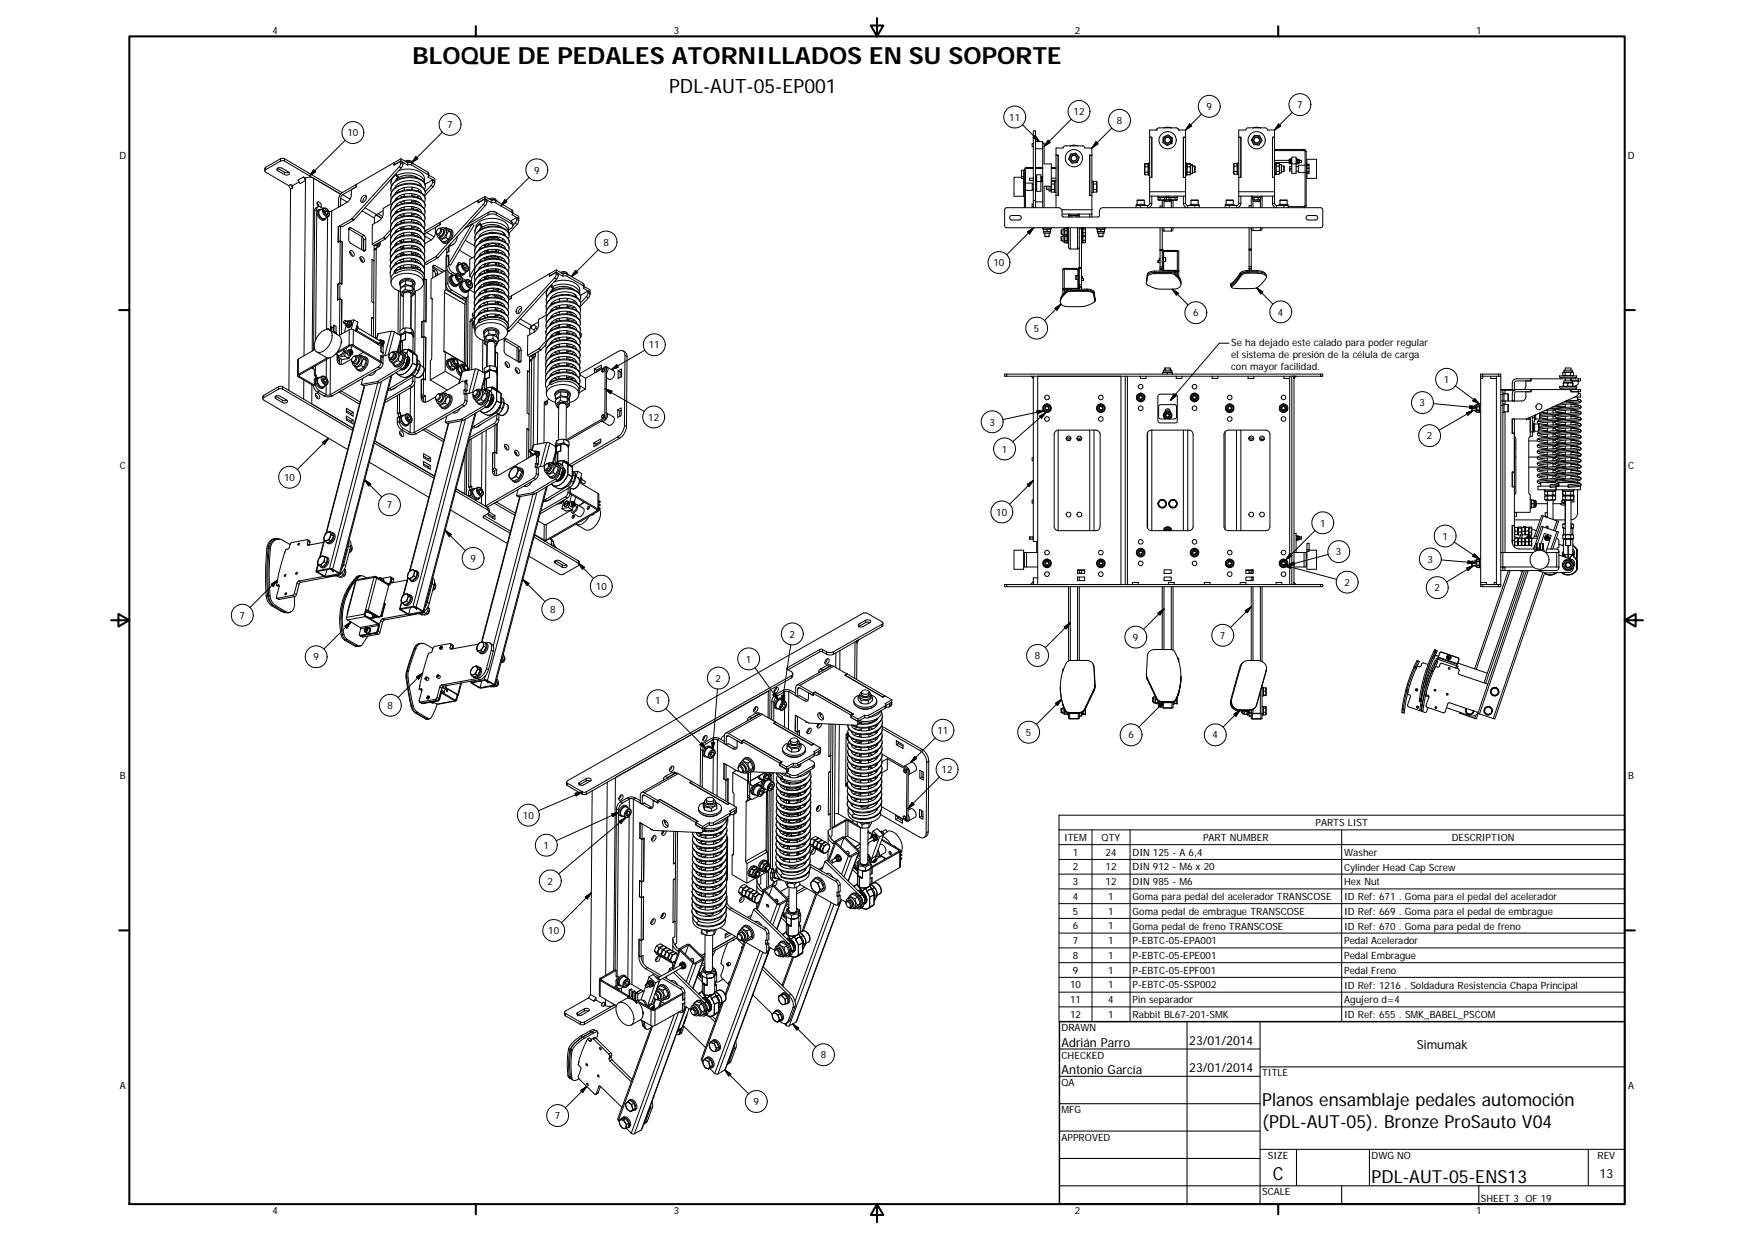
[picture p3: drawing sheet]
<svg xmlns="http://www.w3.org/2000/svg" width="594mm" height="420mm" viewBox="0 0 594 420" stroke-linecap="round" stroke-linejoin="round" font-family="sans-serif">
<defs><g id="words">
<text font-size="8" x="139.8" y="21.7">BLOQUE DE PEDALES ATORNILLADOS EN SU SOPORTE</text>
<text font-size="6.7" x="226.6" y="31.4">PDL-AUT-05-EP001</text>
<g font-size="6.1">
<text x="427.5" y="374.4">Planos ensamblaje pedales automoción</text>
<text x="427.5" y="381.8">(PDL-AUT-05). Bronze ProSauto V04</text>
<text x="431.1" y="399.4">C</text>
<text x="464.5" y="400.6">PDL-AUT-05-ENS13</text>
</g>
<g font-size="4.2">
<text x="402.8" y="353.7">23/01/2014</text>
<text x="359.5" y="354.3">Adrián Parro</text>
<text x="479.9" y="355.1">Simumak</text>
<text x="359.5" y="363.6">Antonio García</text>
<text x="402.8" y="363">23/01/2014</text>
<text x="541.8" y="398.7">13</text>
</g>
<g font-size="3.4">
<text x="92.3" y="11.3">4</text>
<text x="228.2" y="11.3">3</text>
<text x="364.1" y="11.3">2</text>
<text x="499.9" y="11.3">1</text>
<text x="341.8" y="40.9">11</text>
<text x="363.6" y="39">12</text>
<text x="408.6" y="37.3">9</text>
<text x="439.3" y="36.7">7</text>
<text x="117.7" y="46.2">10</text>
<text x="151.5" y="43.4">7</text>
<text x="378.2" y="42">8</text>
<text x="40.4" y="53.7">D</text>
<text x="551.4" y="53.7">D</text>
<text x="180.9" y="58.8">9</text>
<text x="204.4" y="83.2">8</text>
<text x="336.5" y="90.1">10</text>
<text x="404.1" y="107.1">6</text>
<text x="432.8" y="106.8">4</text>
<text x="350.2" y="112.4">5</text>
<text x="219.8" y="118">11</text>
<text x="417" y="117.2">Se ha dejado este calado para poder regular</text>
<text x="417" y="121.2">el sistema de presión de la célula de carga</text>
<text x="417" y="125.3">con mayor facilidad.</text>
<text x="489" y="129.7">1</text>
<text x="480.8" y="137.6">3</text>
<text x="219.6" y="142.5">12</text>
<text x="335.1" y="144.1">3</text>
<text x="483.2" y="148.8">2</text>
<text x="339.3" y="153.2">1</text>
<text x="40.6" y="158.7">C</text>
<text x="551.5" y="158.7">C</text>
<text x="96.2" y="162.9">10</text>
<text x="131" y="172.1">7</text>
<text x="337.4" y="174.6">10</text>
<text x="447.1" y="178.3">1</text>
<text x="488.5" y="182.7">1</text>
<text x="159.3" y="190.3">9</text>
<text x="452.5" y="188">3</text>
<text x="483.5" y="190.5">3</text>
<text x="201.8" y="199.7">10</text>
<text x="455.4" y="198.4">2</text>
<text x="485.9" y="200.2">2</text>
<text x="81.1" y="209.5">7</text>
<text x="186.3" y="207.6">8</text>
<text x="267.4" y="215.9">2</text>
<text x="383.7" y="217">9</text>
<text x="413.2" y="216.3">7</text>
<text x="106.2" y="223.6">9</text>
<text x="252.7" y="224.3">1</text>
<text x="350.5" y="223.2">8</text>
<text x="242.4" y="230.8">2</text>
<text x="221.9" y="238.4">1</text>
<text x="131.3" y="240.1">8</text>
<text x="317.5" y="248.5">11</text>
<text x="347.4" y="249.1">5</text>
<text x="382.2" y="250">6</text>
<text x="410.7" y="250">4</text>
<text x="40.6" y="263.7">B</text>
<text x="318.9" y="261.7">12</text>
<text x="551.5" y="263.7">B</text>
<text x="177.1" y="277.2">10</text>
<text x="445.6" y="279.7">PARTS LIST</text>
<text x="184.1" y="287.4">1</text>
<text x="360.4" y="284.7">ITEM</text>
<text x="373.1" y="284.7">QTY</text>
<text x="407.5" y="284.7">PART NUMBER</text>
<text x="491.7" y="284.7">DESCRIPTION</text>
<text x="363.3" y="289.7">1</text>
<text x="374.5" y="289.7">24</text>
<text x="383.6" y="289.7">DIN 125 - A 6,4</text>
<text x="455.3" y="289.8">Washer</text>
<text x="185.5" y="299.5">2</text>
<text x="363.3" y="294.7">2</text>
<text x="363.3" y="299.7">3</text>
<text x="374.5" y="294.7">12</text>
<text x="374.5" y="299.7">12</text>
<text x="383.6" y="294.7">DIN 912 - M6 x 20</text>
<text x="383.6" y="299.7">DIN 985 - M6</text>
<text x="455.3" y="294.7">Cylinder Head Cap Screw</text>
<text x="455.3" y="299.7">Hex Nut</text>
<text x="363.3" y="304.7">4</text>
<text x="375.4" y="304.7">1</text>
<text x="383.6" y="304.7">Goma para pedal del acelerador TRANSCOSE</text>
<text x="455.3" y="304.7">ID Ref: 671 . Goma para el pedal del acelerador</text>
<text x="363.3" y="309.7">5</text>
<text x="375.4" y="309.7">1</text>
<text x="383.6" y="309.7">Goma pedal de embrague TRANSCOSE</text>
<text x="455.3" y="309.7">ID Ref: 669 . Goma para el pedal de embrague</text>
<text x="185.7" y="316.3">10</text>
<text x="363.3" y="314.7">6</text>
<text x="375.4" y="314.6">1</text>
<text x="383.6" y="314.7">Goma pedal de freno TRANSCOSE</text>
<text x="455.3" y="314.7">ID Ref: 670 . Goma para pedal de freno</text>
<text x="363.3" y="319.7">7</text>
<text x="375.4" y="319.7">1</text>
<text x="383.6" y="319.7">P-EBTC-05-EPA001</text>
<text x="455.3" y="319.7">Pedal Acelerador</text>
<text x="363.3" y="324.7">8</text>
<text x="363.3" y="329.6">9</text>
<text x="375.4" y="324.7">1</text>
<text x="375.4" y="329.6">1</text>
<text x="383.6" y="324.7">P-EBTC-05-EPE001</text>
<text x="383.6" y="329.6">P-EBTC-05-EPF001</text>
<text x="455.3" y="324.7">Pedal Embrague</text>
<text x="455.3" y="329.7">Pedal Freno</text>
<text x="362.4" y="334.7">10</text>
<text x="375.4" y="334.6">1</text>
<text x="383.6" y="334.7">P-EBTC-05-SSP002</text>
<text x="455.3" y="334.7">ID Ref: 1216 . Soldadura Resistencia Chapa Principal</text>
<text x="362.4" y="339.6">11</text>
<text x="375.4" y="339.6">4</text>
<text x="383.6" y="339.7">Pin separador</text>
<text x="455.3" y="339.7">Agujero d=4</text>
<text x="362.4" y="344.6">12</text>
<text x="375.4" y="344.6">1</text>
<text x="383.6" y="344.7">Rabbit BL67-201-SMK</text>
<text x="455.3" y="344.7">ID Ref: 655 . SMK_BABEL_PSCOM</text>
<text x="359.5" y="349.1">DRAWN</text>
<text x="278" y="358.4">8</text>
<text x="359.5" y="358.4">CHECKED</text>
<text x="427.5" y="364.4">TITLE</text>
<text x="40.6" y="368.7">A</text>
<text x="359.5" y="367.7">QA</text>
<text x="551.5" y="368.7">A</text>
<text x="255.2" y="374.2">9</text>
<text x="359.5" y="376.9">MFG</text>
<text x="188" y="378.9">7</text>
<text x="359.5" y="386.2">APPROVED</text>
<text x="429.4" y="392.4">SIZE</text>
<text x="464.5" y="392.4">DWG NO</text>
<text x="541.1" y="392.3">REV</text>
<text x="427.5" y="404.7">SCALE</text>
<text x="501.6" y="406.8">SHEET 3 OF 19</text>
<text x="92.3" y="411.1">4</text>
<text x="228.2" y="411.1">3</text>
<text x="364.1" y="411.1">2</text>
<text x="499.9" y="411.1">1</text>
</g>
</g></defs>
<g fill="none" stroke="#000" stroke-width=".34">
<path d="M407 38.6l-5.5 5.4M437.7 38.1l-6 5.9M90 57.5l-.3 .3 .3 .5 7.7 4.5M90 56.7v.8M90 56.7l-.3 .3v.8M94 57h.1M94.1 57l2.2 1.3M94.1 57.8a.63 .63 0 0 1-.1-.9 .63 .63 0 0 1 .8-.1l3 1.5M94.1 57v.8M94.1 57.8l2.2 1.3M95 54.5h1.4M95 53.7v.8"/>
<path d="M95 53.7h1.4M95 54.5l-5 3M95 53.7l-5 3M96.3 58.3v.8M96.4 53.7v.8M96.4 54.5l19 11.2M96.4 53.7l19.5 11.5M97.8 58.3a.64 .64 0 0 1 .1 .9 .64 .64 0 0 1-.9 .1l-.7-.2M97.8 58.3l-.6 .2-.9-.2M102.8 59.9l-1.9 1.1 .7 1.2 1.9-1.1M102.8 59.9l.7 1.2M102.8 59.9l.7 .4"/>
<path d="M106.2 57.5l.7 .7-2 1.3zM116.9 47.5l-12 12M133.2 59.9a2.96 2.96 0 0 0-.6 3M133.4 55.1h.1M133.4 55.1l-17.3 10a3 3 0 0 0-1.4 2.4v2.6M134.1 59.2a3.3 3.3 0 0 0-1.7 2.6M134.2 58.9l.1 .6 .7 .4a.63 .63 0 0 1-.8-.2 .63 .63 0 0 1 0-.8zM134.2 58.9l-.7 .6M134.3 59.5a7.7 7.7 0 0 1 9.1 1.2l.3 1.2M135 57.8a7.4 7.4 0 0 1 8.5 1.7l.2 2.3M135.2 56.5l-16 17.5M135.2 56.5l.7 .4"/>
<path d="M135.8 54.5l-2.4 1.4v-.8M135.8 54.5l.7 .4v.7M135.8 54.5v.7M135.8 54.5l2.3 1.4M135.8 55.2l-.6 1.3M135.8 55.2l.7 .4M135.8 53.7l-2.3 1.4M135.8 53.7v.8M135.8 53.7l2.3 1.4M135.9 56.9l-16 17.5M136.5 55.6l-.6 1.3M137.2 54.6l.7-.3a1.37 1.37 0 0 1 1.7 .7"/>
<path d="M137.5 54.8l.6-.1a2.08 2.08 0 0 1 2 .8M138.1 55.1h1.3M138.1 55.9h1.3M138.1 55.1v.8M139.4 55.1v.8M139.4 55.1l5.6 3.3M139.4 55.9l5.5 3.2M140.8 53l.7 .7-2.1 1.4zM144.9 59.1l.3 .4-.3 .4 2.3 1.4M145 58.4l.2 .2v.9M145 58.4l-.1 .7M145.2 59.3l2 1.2v.8"/>
<path d="M149.8 44.7l-10.4 10.4M346 59.8h.7M346 57.6h.7v2.8h-.7zM346.3 42.2l5.7 5.7M347 57.4v12.9M347 57.4h.3M347.3 57.4v12.9M347.7 57h2.3M347.7 56.7h2.3M347.7 56.7l-.5 .2-.2 .5M347.7 57l-.4 .4M347.7 56.7v.3"/>
<path d="M350 46.7v21.2M350 46.7h.7M350 48.7a.6 .6 0 0 0-.4 .9h.4M350.6 45.9l1.4 2-2.1-1.3zM350.7 46.7v-2.4h-.7v2.4M350.7 46.7v21.2M350.7 57h2.5M350.7 56.7h2.5M350.7 47.9h2.5v22.4M350.7 50.4h2.5M350.7 59.9h.2M350.9 59.9l.1 .3"/>
<path d="M350.9 59.9v.4M351.1 59.8v1.8M351.1 59.2h1.4v5.6h-1.4zM352.5 59.8v1.8M352.7 59.9h.2v1.5h-.2M353 59.9v.4M353 59.9l-.1 .3M353 59.9h.2M353.2 48.5h.4v7h2.5v7.6M355 47.5l.7 .7-2.1 1.4zM356.1 57h1.6M356.1 56.7h1.6"/>
<path d="M357.7 52.5h.7v13.7M358.4 52.6h-.7v13.5M362.5 49.4l1.2-.2 1.3 .2M362.6 52.2l.2-.1a1.71 1.71 0 0 1 2.7 1.4 1.71 1.71 0 0 1-2.6 1.6l-.2-.4a1.51 1.51 0 0 1-.2-2.3zM362.8 40.4l-9.2 9.2M369.1 52.6h.7M369.8 52.5h-.7v13.7l.7-.1M369.8 50.1h-2.4l-.2-.5-.6-.2h-6l-.5 .7h-2.4v2.5M369.8 50.1v20.9M371.2 48l.7 .7-2.1 1.4zM376.5 43.4l-6.7 6.7M387.7 58.7l.2 .5"/>
<path d="M387.7 57.4l.2 .9M387.7 57.4v1.3M387.9 55.3h.9v3.9h-.9M387.9 58.3h.9M387.9 56.5h.9M387.9 55.6h.9M387.9 56.5l-.2-.5v1.4M387.9 55.3l-.2 .5zM387.9 55.6l-.2 .4zM387.9 58.3l-.2 .4M387.9 56.5l-.2 .9M388.8 58.8h.2"/>
<path d="M388.8 56h.2M388.8 55.8h.2M389 55.4h.4M389 55.4v3.9h.4M389.4 55.2h-.4v.2M390.1 46.5h-.7v13.6M390.1 46.5v13.6h-.7M392 43.6l-.5 .4M393.9 46.5l.3-.1a1.71 1.71 0 0 1 2.9 .5 1.71 1.71 0 0 1-2 2.2l-.3-.2a1.52 1.52 0 0 1-.9-2.2zM394.2 43.3h2.5M399 43.6l.4 .4M401.5 44h-2.4l-.2-.5-.5-.2h-6l-.6 .7h-2.4v2.5h.7"/>
<path d="M401.5 44v20.9M401.5 46.5h-.7v13.6h.7M401.5 55.2h.4v.2M401.5 55.4h.4M401.9 58.8l.3 .4M401.9 55.4v3.9h-.4M402.1 55.8l.1 .7M402.2 58.3v.9M402.2 56.5v1.8M402.2 58.3h.8M402.2 59.2h.8M402.2 56.5h.8"/>
<path d="M402.2 55.6h.8M402.2 55.6l-.3 .4M402.2 55.3l-.2 .5M402.2 55.6l-.1 .2M402.9 42l.7 .7-2.1 1.3zM403 55.6l.3 .4v-.3h.6v.3M403 55.3l.2 .5M403 55.6v.9M403 56.5v1.8M403 58.3v.9M403 55.3l.3 .4M403 55.3h-.8l-.3 .4"/>
<path d="M403.3 58.8l-.3 .4M403.9 56.2h.7M403.9 56.4h.7M403.9 58.4h.7M403.9 56v2.8h-.6M403.9 56h-.6v2.8M404.6 56.4v2M404.6 56.4l.2 .2M404.6 56.2v.2M404.6 56.2l.2 .4M404.8 56.6l-.2 1.8M417.9 58.5l.1 .5"/>
<path d="M417.9 57.1l.1 1M417.9 57.1v1.4M418 58.1h1M418 55.3h1v3.7h-1M418 56.2h1M418 56.2l-.1-.4v1.3M418 55.3l-.1 .5zM418 58.1l-.1 .4M418 56.2l-.1 .9M419 55.8h.2M419 58.5h.2M419.6 55.2h-.4v3.9h.4"/>
<path d="M420.3 46.5h-.7v13.6M420.3 46.5v13.6h-.7M424.3 43.3h2.6M424.8 45.8h.3a1.72 1.72 0 0 1 2.2 2 1.72 1.72 0 0 1-2.8 1l-.2-.4a1.55 1.55 0 0 1 .4-2.3zM431.7 50.6h10M431.7 44h-2.4l-.2-.5-.5-.2h-6.1l-.5 .7h-2.4v2.5h.7M431.7 44v20.9M431.7 51h10M431.7 46.5h-.7v13.6h.7M431.7 55h4.9M431.7 54.3h4.9M431.7 55.2h.4v3.9h-.4"/>
<path d="M432.1 58.6l.2 .4h.9M432.3 55.3v.9M432.3 58.1v.8M432.3 56.2v1.9M432.3 58.1h.9M432.3 56.2h.9M432.3 55.3h.9M432.3 55.3l-.2 .4M433.1 42l.7 .7-2.1 1.3zM433.2 55.3v.9M433.2 56.2v1.9M433.2 58.1v.9"/>
<path d="M433.2 55.3l.2 .4M433.4 55.7h.6v2.9h-.6zM433.4 58.6l-.2 .4M434 58.1h.8M434 56.2h.8M434.8 56.2l.2 .2-.2 1.7M434.8 56.2v1.9M436.8 54.3v.7M436.8 53.9v.4M436.8 55v.4M436.8 53.9v1.5M436.8 55h.3"/>
<path d="M436.8 54.3h.3M436.8 55.4h.3M436.8 53.9h.3M437.1 53.9v.4M437.1 54.3v.7M437.1 55v.4M437.1 53.9l.1 .2M437.2 54.8l.2 .6M437.2 55.2l-.1 .2M437.4 53.9l-.2 .9M437.4 54.6l-.2 .2M437.5 53.8l-.1 1.7h1.7l-.1-1.7"/>
<path d="M437.5 56.4h-.7v.6h.5v.3h-.5v.6h.7M437.5 53.2h1.5v5.5h-1.5zM439 57.9h.7M439 56.4h.7M439.1 55.2l.1 .2M439.2 55v.4M439.2 54.3v.7M439.2 53.9v.4M439.2 55h.4M439.2 54.3h.4M439.2 55.4h.4M439.2 53.9h.4"/>
<path d="M439.2 53.9l-.1 .2M439.6 53.9l.1 .2M439.6 55v.4M439.6 53.9v.4M439.6 54.3v.7M439.7 54.1h.4v1.1h-.4zM439.7 55.2l-.1 .2M440.1 54.3h.7v.7h-.7M441.7 51l.3 .3M441.7 50.6v.4M441.7 50.6l.5 .2 .2 .5M442 51.3v18.3"/>
<path d="M442 51.3h.4M442 55.9h-2.3v2.5h2.3M442.4 51.3v18.3M442.4 58.7h.3M442.4 55.6h.3M442.7 55.6h.7v3.1h-.7M442.7 55.6v-1.7h3.2v6.5h-3.2v-1.7M442.7 55.6v.3M442.7 56.1v.8M442.7 57.1v.9M442.7 58.2v.5M442.7 57.1h.7"/>
<path d="M442.7 58.2h.7M442.7 56.1h.7M443.4 56.9h-.7v.2M443.4 58h-.7v.2M443.4 55.9h-.7v.2M97.7 62.8l.7 1.2M98.4 62.4l.7 1.2M98.4 62.4l.7 .4M98.4 62.4l-.7 .4M98.4 64l-.6 68.2M99.1 62.8v.8M99.1 63.6l-.7 .4"/>
<path d="M101.3 61.6l-2.2 1.2M103.5 60.3l-.5 60.2M103.5 60.3l1.5-.3 1.2 .3-.5 58.6M103.5 60.3v.8M106.6 71.3l-.4 47.3M107.3 70.9l-.7 .4M107.3 70.9l-.4 44.2M107.4 68.8l.7 1.1M107.7 70l-.8 .5-.3 .8M107.9 69.9a.87 .87 0 0 1-.6-.8 .87 .87 0 0 1 .6-.8l.3 .2a1.25 1.25 0 0 1 .5 1.6M108.2 70.9a1.88 1.88 0 0 0 .2 3.2l.9 .5 .8-.3M108.9 70.9a.99 .99 0 0 0-1.1 .4 .99 .99 0 0 0 0 1.1 2.08 2.08 0 0 0 2.4 1.9l.3-.6"/>
<path d="M109.4 70.6l-.7-.5a.84 .84 0 0 0-1-.1 .84 .84 0 0 0-.4 .9M109.6 70.5a1.86 1.86 0 0 0 1.6 2.8M109.6 70.5a1.81 1.81 0 0 1 1.6 .9 1.81 1.81 0 0 1 0 1.9M109.6 70.5l-1.3 .7a1.9 1.9 0 0 0 1.6 2.8l1.3-.7M109.7 70.6a1.53 1.53 0 0 1 1.5 .8 1.53 1.53 0 0 1-.1 1.7 1.78 1.78 0 0 1-1.4-2.5zM109.9 71.6l.3 .2M110.2 71.8l.1 .6M110.2 71l.6 .4 .4 .8-.4 .5-.6-.4-.4-.9zM110.8 71.4l-.6 .4M110.9 73.4l-.3 38.2M111.2 72.2l-.6 .3M112.3 71.5l-.9 .1"/>
<path d="M112.3 71.5l-.3 39.2M114.6 76.7l-.1 5.3M114.7 70.1h.1M115.3 76.4l.7 .3M115.3 76.4l-.2 19.4M115.3 76.4l-.7 .3M115.4 69.7l-.7 .4M115.4 69.7h.1M115.4 67.1v2.6M115.4 67.1l2.2 1.3M116.1 65.9l2.5 1.5M117.6 68.4l-5.3 3.1"/>
<path d="M118.2 77.5l-.1 3.7 .3 .7 4.8 3M118.2 77.5l4.3 2.6M118.8 77.1l-.4-.1-.2 .5M118.8 77.1l-.6 .4M118.8 77.1l4.4 2.6M119.1 74.1l-4.5 2.6M119.1 74.1l.7 .4M119.2 74l-.1 .1M119.2 74l.7 .4M119.8 74.5l-3.9 2.3M119.9 74.4l-.1 .1M120.6 63.3l-4.7 2.7-.5 1.1"/>
<path d="M120.6 62.5v.8M120.6 62.5h.1M120.6 63.3l-1.6 .9v1.8a2.92 2.92 0 0 1-1.4 2.4M122.7 71.4l4.1 2.5M122.8 66.5a.76 .76 0 0 1 1.1-.3 .76 .76 0 0 1 .1 1.2 1.13 1.13 0 0 1-1.7 .9 1.8 1.8 0 0 1 .5-1.8zM123.2 79.7l.6 .6 .1 .6M123.2 79.7l-.7 .4M123.6 70.4l3.9 2.3M124.1 66.5a2 2 0 0 0-1.2 2M126.2 76.1l-.1 6.6 .6 .4-.2 24.7M126.8 73.9v1.8M127.4 72.8l1.9 1.1"/>
<path d="M128 72.4l1.6 .9M129.8 71.4l-2.4 1.4-.6 1.1M132.3 79l-1.6 1.8M132.3 77.8l-2.3 2.6M132.4 69l-2.6 1.5v1.9a2.99 2.99 0 0 1-1.4 2.4l-2.3 1.3M132.8 60.3v.2M134 76.1l.2 .2M134 78.3l.2 .2M134 73.9l.2 .3M134 63.1v.3M134 69.5l.2 .3M134 71.7l.2 .3"/>
<path d="M134 67.3l.3 .3M134.1 65.2l.2 .2M134.2 78l.4 .3M134.2 75.8l.4 .3M134.2 71.5l.5 .2M134.2 73.6l.5 .3M134.2 69.3l.5 .2M134.3 67.1l.4 .2M134.3 64.9l.4 .3M134.8 64.5l.6 .4M134.9 60l-1.1 1.4M135.3 79.4l1.1 .4"/>
<path d="M135.3 77.2l1.1 .4M135.4 72.8l1 .5M135.4 75l1 .4M135.4 70.6l1 .5M135.4 68.4l1.1 .5M135.4 66.3l1.1 .4 .4-.3M135.8 77l1 .5M136.3 74.6l-.5 .6M136.4 79l.4 .1M136.4 74.6l.4 .1M136.4 76.8l.4 .1M136.4 72.4l.5 .1"/>
<path d="M136.5 68l.4 .1M136.5 70.2l.4 .1M136.5 65.8l.4 .1M136.8 63.6l.1 .1M136.8 78.8v.9M136.8 76.7v.8M136.8 72.9l-.3 .3M136.8 74.5v.8M136.9 70.1v.9M136.9 72.3l-.1 .9M136.9 67.9v.9M136.9 63.6v.8"/>
<path d="M136.9 65.7v.9M139.4 76.5v.9M139.4 78.7v.9M139.4 74.3v.9M139.4 72.1v.9M139.5 67.8v.8M139.5 69.9l-.1 .9M139.5 65.6v.8M139.5 63.4v.9M139.7 79.2l.8 .5M139.8 63.4l-.3 .3M140.1 70.4l-.4 .4"/>
<path d="M140.9 79l-1.5 .2M140.9 76.8l-1.5 .3M140.9 74.6l-1.5 .3M141 72.5l-1.6 .2M141 70.3l-1.6 .2M141 68.1l-1.5 .2M141 65.9l-1.5 .2M141.2 68.1l-.7 .7M141.7 60.3a5.6 5.6 0 0 0-7.6 .9M141.8 79.4l-.9 .4M141.8 75.1l-.9 .4M141.8 77.2l-.9 .5"/>
<path d="M141.9 72.9l-.9 .4M141.9 68.5l-.1 .1M141.9 70.7l-.9 .4M141.9 61.9l.5 1v-.6M141.9 68.5l-.9 .4M141.9 66.3l-.9 .4M142 64.2l-.5 .5M142.6 78.4v-.1a4 4 0 0 0-4.3-1.8l-3 .7a3.1 3.1 0 0 0-1.7 1.8M142.6 78.3h-.1M142.7 76.2v-.1a4 4 0 0 0-4.4-1.8l-2.9 .7a2.96 2.96 0 0 0-1.8 1.8M142.7 76.1l-.2 .1M142.7 71.9v-.2a4.6 4.6 0 0 0-5.3-1.7l-2.7 1-1 1.4"/>
<path d="M142.7 71.7l-.1 .1M142.7 73.9l-.1 .1M142.7 74v-.1a4.5 4.5 0 0 0-5.3-1.7l-1.3 .3a3.6 3.6 0 0 0-2.5 2.1M142.7 69.7a3.4 3.4 0 0 0-3.9-2 5.2 5.2 0 0 0-5.1 2.5M142.7 69.5l-.1 .1M142.7 67.5v-.2a4 4 0 0 0-4.3-1.8l-3 .8a2.99 2.99 0 0 0-1.7 1.7M142.7 67.3l-.1 .1M142.7 65.3v-.1a4.5 4.5 0 0 0-5.2-1.8l-2.4 .8-1 .9-.4 .7M142.7 65.2h-.1M142.7 63.1v-.1a4 4 0 0 0-4.3-1.8l-2.9 .7-1.2 .8-.6 .9M143.6 79.5a2.8 2.8 0 0 0-2.3-3.9 7.5 7.5 0 0 0-8.8 2.7l-.2 .9 .2 1.3M143.6 77.2a2.76 2.76 0 0 0-2.3-3.8 7.6 7.6 0 0 0-8.7 2.5l-.3 1.1 .2 1.3"/>
<path d="M143.6 75.1a2.74 2.74 0 0 0-2.3-3.9 7.6 7.6 0 0 0-8.7 2.5l-.3 1.2 .2 1.2M143.7 72.9a2.89 2.89 0 0 0-2.6-4 7.7 7.7 0 0 0-8.5 2.6l-.3 1.2 .2 1.2M143.7 70.7a2.81 2.81 0 0 0-2.4-3.9 7.7 7.7 0 0 0-8.7 2.5l-.3 .9 .2 1.5M143.7 68.5a2.79 2.79 0 0 0-2.3-3.9 7.6 7.6 0 0 0-8.7 2.5l-.4 1.2 .2 1.2M143.7 66.3a2.77 2.77 0 0 0-2.3-3.8 7.7 7.7 0 0 0-8.7 2.4l-.3 1.2 .2 1.2M143.7 64.1a2.86 2.86 0 0 0-2.6-3.9 7.5 7.5 0 0 0-8.5 2.8l-.2 .9 .2 1.2M143.8 79.9l2.3 1.3M143.8 79.9h.1M143.9 78.4a4.3 4.3 0 0 0-4.7-2.9 6.7 6.7 0 0 0-6.8 3.1l-.1 .8M143.9 76.2a4.3 4.3 0 0 0-4.6-2.9 6.6 6.6 0 0 0-6.9 3.1l-.1 .8M144 74a3.7 3.7 0 0 0-3.6-2.8 7.7 7.7 0 0 0-7.9 2.7l-.2 1.1M144 71.8a4 4 0 0 0-4.1-2.9 7.4 7.4 0 0 0-7.3 2.8l-.3 1.1"/>
<path d="M144 69.6a3.6 3.6 0 0 0-3.6-2.7 7.5 7.5 0 0 0-7.8 2.6l-.3 1.1M144 67.4a4.3 4.3 0 0 0-4.6-2.9 6.7 6.7 0 0 0-6.9 3.2l-.2 .7M144.1 65.2a3.7 3.7 0 0 0-3.6-2.7 7.7 7.7 0 0 0-7.9 2.6l-.2 1.1M144.1 63.1a3.7 3.7 0 0 0-3.6-2.8 7.1 7.1 0 0 0-8 3l-.1 .7M144.2 62.2l-.3 .2M144.5 78.7l2.5 1.5M146 62.8l-2 2.2M146 62.8l.7 .4M146.5 61.5l-.5 1.3M146.5 61.5l.7 .4M146.6 60.9l-2.4 1.3M146.6 60.9l-.1 .6"/>
<path d="M146.6 60.9l.6 .4M146.7 63.2l-2.9 3.2M147.2 61.9l-.5 1.3M147.2 61.3v.6M148.3 77.6a.61 .61 0 0 1 1-.1 .61 .61 0 0 1-.2 1 .68 .68 0 0 1-.5 .7 .68 .68 0 0 1-.8-.4zM148.5 77.4a.72 .72 0 0 1 1.1 .1 .72 .72 0 0 1-.1 1 .93 .93 0 0 1-.6 .9 .93 .93 0 0 1-1.1-.3v-.4M149.1 75.3v.8zM149.1 76.1l-4.7 2.7-.6 1.1M149.1 76.1l-1.6 .9-.1 1.8a3.1 3.1 0 0 1-1.3 2.4M149.3 77.3a.93 .93 0 0 1 1.3 0 .93 .93 0 0 1 .1 1.3l-.1 .3a1.58 1.58 0 0 1-2.4 1.3l-.1-.7 .7 .4a1.51 1.51 0 0 0 1.3-2.2zM150.3 77.2a1.81 1.81 0 0 1 1 1.6 1.81 1.81 0 0 1-1 1.6l-.9 .4-1-.4M151.1 77l.8 1.3"/>
<path d="M151.1 77l-.6 .2M151.1 77l.8 .5M151.9 77.5a1.34 1.34 0 0 1 1.2 .8 1.34 1.34 0 0 1-.2 1.5 2.8 2.8 0 0 1-3 2.3l-.4-.5M151.9 77.5l.8 1.2M151.9 78.3l-.8 2.2M151.9 78.3l.8 .4M152.6 77.6a2.15 2.15 0 0 1 .2 3.4 2.04 2.04 0 0 1-2.9 1.1M152.7 78.7l-.9 2.3M159.8 75.9l-7.8 13.4M159.8 75.9l.7 .4-7.9 13.4-.6-.4M161.2 77.2a4 4 0 0 1 4.1-3.2 6.3 6.3 0 0 1 6.8 2.6l.1 1.9M161.9 67.8l.1 .1"/>
<path d="M161.9 67.8l-18 10.6M162.4 79.8l.1 .3M162.5 75.9a3.4 3.4 0 0 0-1.7 2.7M162.7 75.6l.1 .6 .6 .4a.61 .61 0 0 1-.8-.2 .61 .61 0 0 1 .1-.8zM162.7 75.6a3.3 3.3 0 0 0-1.7 4.1M162.8 76.2a7.7 7.7 0 0 1 9 1.2l.4 1.2M163.3 76.7l-1.1 1.5M163.7 69.2l-16 17.6M163.7 69.2l.7 .4M164.2 67.3l-2.3 1.3v-.8M164.2 67.9l-.5 1.3M164.2 67.3l2.3 1.4"/>
<path d="M164.2 66.5v1.4M164.2 66.5l2.3 1.4M164.2 67.9l.7 .4M164.2 66.5l-2.2 1.3v.8l2.2-1.3M164.4 69.6l-16 17.6M164.9 67.7v.6M164.9 68.3l-.5 1.3M165.3 72.7l-8 4.6 2.5-1.4M165.3 71.9l-6.4 3.8M165.3 72.7a2.86 2.86 0 0 1 2.8 0M165.3 71.9v.8M165.3 71.9a2.86 2.86 0 0 1 2.8 .1"/>
<path d="M165.7 67.4a1.65 1.65 0 0 1 2.4 .4M165.9 71.7h1.7M166.1 67.6a2.49 2.49 0 0 1 2.4 .6M166.5 67.9h1.4M166.5 68.7h1.4M166.5 67.9v.8M167.6 78.8l-1-.2-1 .3M167.9 67.9v.8M167.9 67.9l5.5 3.2M167.9 68.7l5.5 3.2M168.1 72.7l5 3M168.1 72v.7"/>
<path d="M168.1 72l5 2.9M170.1 77a5.9 5.9 0 0 0-7.4 .6l-.1 .3M170.3 78.6l.6 1v-.5M171 67.6l.7 .7-2.1 1.4zM171.2 79.8v-.1a4 4 0 0 0-4.4-1.8l-2.9 .7a3.1 3.1 0 0 0-1.7 1.7M172.5 79.8a4.3 4.3 0 0 0-4.7-2.9 6.8 6.8 0 0 0-6.9 3.1l-.1 .8M172.6 77.6l-.4 .5M173.1 74.9l.6 .6v1M173.1 75.7a.88 .88 0 0 1 .6 .8 .88 .88 0 0 1-.6 .8l-.9 .6M173.1 74.9v.8M173.4 71.1l.3 .3v.9M173.4 71.9l.3 .3-.3 .5 2.3 1.3-.7-.4"/>
<path d="M173.4 71.1v.8M173.7 72.1l2 1.2v1.4M174.4 75.6l.7 .4M174.4 75.6l-.7 .8M175 74.3l.7 .4M175 73.6l-2 1.2M175 73.6v.7M175 74.3l-.6 1.3M175.1 76l-2.7 3M175.7 74.7l-.6 1.3M179.2 60.1l-9.6 9.6M340.5 70.5l.5-.2h17.5a1.23 1.23 0 0 1 1.2 1.2v1.6l.5 .4h11.7l.4-.4 .1-1.6a1.23 1.23 0 0 1 1.2-1.2h73.7l.7 .5v5.6l-.2 .5-.5 .2h-106.3l-.5-.2-.2-.5v-5.3z"/>
<path d="M342.2 73.2l.5-.2h2.4a.76 .76 0 0 1 .8 .7 .76 .76 0 0 1-.8 .8h-2.4a.78 .78 0 0 1-.7-.5 .78 .78 0 0 1 .2-.8zM346 60h-2.6v6.4h3.3v-6M346.7 61.7h.3M346.7 64.8h.3M347.3 62h2.3v2.5h-2.3M348 78.5l2.1-1.4-1.4 2.1zM349.6 62.5h.4M349.6 64h.4M350 67.9h.7M350 67.9v2.4M350 69.1h-.4v1h.4M350 60.3h-1.3v.8h1.3"/>
<path d="M350.1 77.1l-9.1 9.2M350.7 67.9v2.4M350.7 62.5h.4M350.7 64h.4M350.7 68.3h2.5M350.7 60.3h.2M350.7 61.1h.2M350.7 61.5h.2M350.9 60.3v.8M350.9 61.1v.4M351 61.3l-.1 .2M351.1 61.5h1.4"/>
<path d="M352.9 61.2l.1 .3M353 61.1v.4M353 60.3v.8M353 60.3h.2M353 61.1h.2M353 61.5h.2M353.2 77.1v.4h2.9v-.4M353.4 77.7v.6M353.4 78.3h1.2M353.4 78.3l.1 .2M353.4 77.7h1.2M353.5 78.5h2.2v.5h-2.2z"/>
<path d="M353.5 77.5l-.1 .2M353.9 79v1M353.9 80h1.4M354.4 63.1l.2 1.1M354.6 63.1v1.1M354.6 64.2h.7M354.6 77.7v.6M354.6 78.3h1.2M354.6 77.7h1.2M355.3 63.1v1.5h.6v-1.5M355.3 79v1M355.7 77.5l.1 .1"/>
<path d="M355.8 77.7v.6M355.8 78.4l-.1 .1M355.8 78.3h.1M355.8 77.7h.1M355.9 64.6l.3 .4M356 63.1l.2 1M356.1 63.1h-2.5v7.2M356.1 62.1l.1 .2M356.1 60.3h1.6M356.1 61.1h1.6M356.2 65h.8M356.2 64.1h.8"/>
<path d="M356.2 61.4h.8M356.2 62.3h.8M356.2 61.4l-.1 .2zM356.2 64.1v.9M356.2 62.3l-.1 .4M357 61.4v.9M357 62.3v1.8M357 64.1v.9M357 61.4l.3 .4M357.3 64.6l-.3 .4M357.7 66.2h.7M357.7 66.2v4.1"/>
<path d="M357.7 61.3h-.4v3.9h.4M358.4 66.1l-.7 .1M359.5 77.9v1.4M359.5 79.3h.6M359.5 77.9h.6M359.6 71h10.2M359.7 72.5h10.1M360.1 77.5h.4v2.2h-.4zM360.1 79.7h.4v2.2h-.4zM360.5 79.7l.2 .2M360.6 79.7h-.1M360.6 79.8l.1 .3"/>
<path d="M360.7 79.5v.5h.7v-.5M360.7 78.1v1.4M360.7 77.2v.9M360.7 77.2l-.2 .3M360.7 78.1h.7M360.7 79.5h.7M360.7 77.2h.7M361.4 77.2v.9M361.4 78.1v1.4M361.4 77.2l.1 .3M361.4 79.8v.3M361.5 77.2v2.8"/>
<path d="M361.5 79.7l-.1 .2M361.9 77.1v6.7l.6 .5M361.9 72.5v1M362.3 72.5v.4h2.9v-.4M362.3 73v.5M362.3 73h.7M362.5 72.9v.1M362.5 77.1v7.2M362.7 72.9l-.4 .1M363 73h1.4M363 73v.5M364.4 73v.5"/>
<path d="M364.4 73h.8M364.8 72.9l.4 .1M365 72.9v.1M365 77.1v7.2M365.2 73v.5M365.6 77.5h.7M365.6 77.1v20.2M365.6 72.5v1M366.3 77.1v.4M366.3 77.5v13.1M366.7 79.7h.1M366.7 77.5h.1"/>
<path d="M366.7 77.2v2.8M366.7 79.8h.1M366.8 77.5h.7M366.8 79.9h.7M366.8 78.8h.7M366.8 78.8v1.2M366.8 80v2.2h.7M366.8 80h.7M367.5 77.5l-.7-.2v1.5M367.5 77.5l.1 .6M367.5 78.8l.1 .5M367.5 80l.1 .7"/>
<path d="M367.6 79.9l-.1 .1M367.6 78.1l-.1 .7M367.6 79.3l-.1 .6M367.6 77.4v.7M367.6 78.1v1.2M367.6 79.8l-.1 .1M367.6 79.3v.5M367.6 77.4h.1M367.6 79.8v.9M369.1 72.5v1M369.8 71v1.5M369.8 72.5v1"/>
<path d="M369.8 61.3h.4v3.9h-.4M370.2 64.6h.2M370.2 61.8h.2M370.4 64.1h.9M370.4 62.3h.9M371.3 64.1l.2 .5M371.3 62.3l.2 .9M371.3 61.4l.2 .4M371.3 61.4h-.9v3.6h.9M371.4 77.1v.4h2.9v-.4M371.5 63.2v1.4M371.5 61.8v1.4"/>
<path d="M371.5 64.6l-.2 .4M371.5 63.2l-.2 .9M371.5 61.8l-.2 .5M371.7 77.7v.6M371.7 77.7h1.1M371.7 78.3h1.1M371.7 78.3l.1 .2M371.8 77.5l-.1 .2M371.8 78.5h2.1v.5h-2.1zM372.1 80h1.5M372.1 79v1M372.8 77.7v.6"/>
<path d="M372.8 77.7h1.3M372.8 78.3h1.3M373.6 79v1M373.9 77.5l.2 .2M374.1 77.7v.6M374.1 78.3l-.2 .2M384.9 69.6v-.4h2.9v.4M385.1 67.9l2.4-.1 .1 1.4M385.1 67.9h2.5M385.1 67.9v1.3M386.2 69.6v.7M386.2 69.6h2.5"/>
<path d="M386.2 69.6h-1.4v.7M389.4 66.4h12.1M389.4 64.9v1.5M389.4 68.8h.7M389.4 60.1v4.8M389.4 66.4v2.4M389.4 64.9h12.1M389.4 68.8l-.2 .6-.5 .2M390.1 60.1h-.7M390.1 66.4v2.4M390.1 68.8a1.48 1.48 0 0 1-1.4 1.5v-.7M392.2 66.4v.4h2.9"/>
<path d="M392.3 67.6l.3 .2M392.6 67.8h1.1M392.6 66.8v.1M392.9 77.1v7.4M392.9 67.6l.8 .2M392.9 67.6l-.3 .2M392.9 66.9v.7M393.7 67.8h1M393.7 77.1v14.1M393.7 69.7h-.8v.6M393.7 77.7l.5 .5M393.7 67.8v2.5"/>
<path d="M394.2 67.8v2.5M394.2 77.1v1.1M394.2 78.2h2.5M394.4 67.6l-.7 .2M394.4 67.6l.3 .2M394.4 66.9v.7M394.4 67.8v.5h2.2v-.5M394.7 67.8h.2M394.7 66.8v.1M394.9 67.8h1.2M395 66.9h.9M395 67.6l-.3 .2"/>
<path d="M395 67.6l-.1 .2M395 66.9h-2.7v.7M395 67.6h.9M395 66.9v.7M395.1 66.8h.7M395.1 66.4v.4M395.8 66.4v.4M395.9 67.6l.3 .2M395.9 67.6v-.7h2.8v.7M395.9 67.6l.2 .2M396.1 67.8h.1M396.2 66.8v.1"/>
<path d="M396.2 67.8h1.1M396.6 66.9v.7M396.6 67.6l-.4 .2M396.6 67.6l.7 .2M396.7 67.8v2.5M396.7 77.1v1.1M397.3 67.8h1M397.3 77.1l-.1 .9-.5 .2M397.3 67.8v2.5M398 66.9v.7M398 67.6l-.7 .2M398 67.6l.3 .2"/>
<path d="M398.3 66.8v.1M398.7 67.6l-.4 .2M398.8 66.4v.4h-3M400.8 60.1h.7M400.8 68.8a1.52 1.52 0 0 0 1.5 1.5v-.7M400.8 66.4v2.4M400.8 68.8h.7M401.5 68.8l.3 .6 .5 .2M401.5 64.9v1.5M401.5 66.4v2.4M402.3 69.6h2.4M403.1 69.6v-.4h3v.4"/>
<path d="M403.4 67.9l2.3-.2 .1 1.5M403.4 67.9h2.4M403.4 67.9v1.3M404.7 69.6v.7M404.7 69.6h1.5v.7M415 69.6v-.4h3v.4M415.3 67.9l2.4-.1v1.4M415.3 67.9h2.4M415.3 67.9v1.3M416.4 69.6h-1.5v.7M416.4 69.6h2.4M416.4 69.6v.7"/>
<path d="M419.6 64.9v1.5M419.6 68.8h.7M419.6 60.1v4.8M419.6 66.4v2.4M419.6 64.9h12.1M419.6 66.4h12.1M419.6 68.8l-.3 .6-.5 .2M420.3 68.8a1.52 1.52 0 0 1-1.5 1.5v-.7M420.3 60.1h-.7M420.3 66.4v2.4M423.1 77.1v7.3M423.8 69.6h-.7v.7"/>
<path d="M423.8 77.5l.1 .3 .5 .3M423.8 66.4v3.9M423.8 77.1v7.3M424.2 66.4v.4h1.7a.72 .72 0 0 0 1.2-.4M424.3 67.6l.2 .2M424.4 66.8v.1M424.4 67.7v2.6M424.4 77.1v1M424.4 78.1h2.5M424.5 67.8h2.2v.5h-2.2zM424.5 66.8l-.2 .1M424.7 67v.6"/>
<path d="M424.7 67h1.4M424.7 67h-.5v.6h.5M424.7 67.6h1.4M426.1 67h.9M426.1 67.6h.9M426.1 67v.6M426.7 66.8l.3 .2M426.9 66.8v.1M426.9 67.7v2.6M426.9 77.1v1M427 67.6l-.3 .2M427 67v.6"/>
<path d="M427.5 66.4v3.9M427.5 77.1l-.1 .6-.5 .4M431 60.1h.7M431 68.8a1.45 1.45 0 0 0 1.4 1.5v-.7M431 66.4v2.4M431 68.8h.7M431.7 68.8l.2 .6 .5 .2M431.7 64.9v1.5M431.7 66.4v2.4M432.4 69.6h2.5M433.3 69.6v-.4h1.7a.72 .72 0 0 1 1.2 .4M433.5 67.9l2.3-.2 .2 1.5"/>
<path d="M433.5 67.9h2.5M433.5 67.9v1.3M434.9 69.6v.7M434.9 69.6h1.4v.7M436.3 70h5.4M442 69.6l-.3 .4M442 69.6h.4M442.4 69.6l-.4 .6-.3 .1v-.3M442.6 73.2l.5-.2h2.5a.76 .76 0 0 1 .7 .7 .76 .76 0 0 1-.7 .8h-2.5a.77 .77 0 0 1-.7-.5 .77 .77 0 0 1 .2-.8zM114.4 96.2h.1M114.4 96.2v5.4l.7-.4-.1 12.3M114.4 96.2l.7-.4 .7 .4"/>
<path d="M114.5 82l.7-.4 .7 .4M114.5 81.9h.1M114.5 81.9l.7-.4 .7 .4M115.1 95.8v5.3M115.1 95.8l-.7 .4M115.9 81.9l-.1 14.3M115.9 81.9v.1M118.5 85.3l.6 .6 .2 .8M118.7 84.9a1.12 1.12 0 0 1 1.1 .6 1.12 1.12 0 0 1-.2 1.3 1.31 1.31 0 0 1-.9-1.9zM121.9 87.3l.6 .6 .2 .8M122.1 86.9a1.2 1.2 0 0 1 1.1 1.9 1.25 1.25 0 0 1-1.1-1.9zM122.5 87.8v.7"/>
<path d="M122.5 80.1l.6 .6 .1 .6M122.5 80.1v4.4M123.1 80.8v4.1M123.2 81.3v3.6M123.9 84.6l-.3 .4-.4-.1M123.9 84.6l-.7 .3M123.9 80.9v3.7M123.9 80.9l-.7 .4M126 87.9l.7 .4-.7-.4-.1 14.3 .7 .4M127.1 82.9l.7 .6 .6-.1M127.3 82.8a.78 .78 0 0 0 1.1 .4 .78 .78 0 0 0 .2-1.2 1.1 1.1 0 0 1-.2 1.4M127.3 84.4l-.6 .3"/>
<path d="M127.4 84.3l-.2 30.2M127.7 83.8l-.4 .6-.6 .1M128.3 82.2l-.3 .6-.4-.2M128.3 82.3l-.5 .4M128.4 83.4l-1.7 .8M129.9 80.5l-3.8 2.2M129.9 80.5l.7 .4M130 80.4l.7 .4M130 80.4l-.1 .1M130.6 80.9l-3.9 2.2M130.7 80.8l-.1 .1M133.8 92a8.2 8.2 0 0 1 9.6 .6l.4 1.1"/>
<path d="M133.8 91.4l.3 .3M133.9 89.2l.2 .3M133.9 92.3a2.61 2.61 0 0 0-1.5 2.1v1.3M133.9 84.8l.2 .3M133.9 87l.2 .3M133.9 82.7l.2 .2M133.9 80.5l.2 .2M134.1 91.1l.4 .3M134.1 86.7l.4 .3M134.1 89l.4 .2M134.1 84.6l.5 .2M134.1 82.4l.5 .3"/>
<path d="M134.2 80.2l.4 .3M134.9 98.4l-.1 14.7M135.2 90.3l1.1 .4M135.2 88.1l1.1 .4M135.2 85.9l1.1 .5M135.3 83.8l1 .4M135.3 81.6l1 .4-.5-.4M135.4 96.1a2.24 2.24 0 0 1 3.1-1.8 1.81 1.81 0 0 1 2 1.9M135.6 98.6a3.3 3.3 0 0 1-3.1-3.5 6.4 6.4 0 0 1 7.4-2.3 3.7 3.7 0 0 1 3.5 3.3 4 4 0 0 1-3.1 2.6M135.6 99l.5 1.2 .5 .3M135.6 96.8a1.38 1.38 0 0 1 .1-1.5 1.38 1.38 0 0 1 1.3-.6 2.86 2.86 0 0 1 3.5 1.5l-.2 .6M135.6 97.2l.1 .5"/>
<path d="M135.6 99.1l-.1 12.9M135.7 90.1v.4M135.7 85.7v.5M135.7 87.9v.4M135.7 83.5v.5M135.7 83.7l-.3 .1M135.9 81.3l-.1 .5M136 85.6l.4 .7M136.3 89.9l.4 .1M136.3 87.7l.4 .1M136.3 83.3l.5 .1M136.3 85.5l.4 .1"/>
<path d="M136.3 81.2l.5 .1M136.4 85.6l.3 .5M136.6 81.2l.2 .1M136.6 83.7l-.5 .4M136.6 99.6a1.47 1.47 0 0 1 2.6 0M136.6 99.6a1.49 1.49 0 0 1 2.6 0l-.1 11.7M136.6 99.6l-.1 11.7M136.6 85.6l.1 .2M136.7 89.8v.9M136.7 85.4v.9M136.7 87.6v.9M136.8 83.7l-.5 .5"/>
<path d="M136.8 84l-.2 .1M136.8 83.2v.9M136.8 81v.9M137.2 97.9l2.4 .4M137.2 96.8l-1.6 1v1.2M137.2 96.8v1.1M137.2 96.8l2.4 .4M137.2 97.9l-1.6 1.1M137.3 96.2l-1.7 1M137.3 96.2l2.4 .4M137.3 95.1l-1.7 1v1.1M137.3 95.1v1.1"/>
<path d="M137.3 95.1l2.4 .4M139.3 89.6v.9M139.3 88l1.5-.2v.8l.9-.4M139.3 87.4v.9M139.4 83.7l.1 .2M139.4 83.1v.8M139.4 85.2l-.1 .9M139.4 90.2v.3M139.4 80.9v.9M139.4 88v.3M139.6 98.3l.7 1.4M139.6 97.2v1.1"/>
<path d="M139.6 97.2l.7 1.3v1.2M139.6 86.1h-.1M139.6 86.1h-.2M139.7 96.6l.6 1.4M139.7 95.5l.6 1.3M139.7 95.5v1.1M139.8 85.7l-.5 .2M139.9 85.7l-.3 .4M140.3 99.7l-1.1 .8M140.3 98l-.2 .1M140.3 96.8v1.2M140.7 98.6l-.2 21.1"/>
<path d="M140.8 89.9v.9M140.8 85.6v.8l1-.4M140.8 89.9l-1.5 .3M140.9 85.6l-1.6 .2M140.9 83.4l-1.5 .2 .2 .4M140.9 81.2l-1.5 .2M141.7 83.8l-.8 .4 .9-.4M141.7 90.4l-.9 .4M141.8 81.6l-.9 .4M142.5 91.4l-.1 .1M142.5 91.5v-.1a3.6 3.6 0 0 0-3.9-1.8 4.8 4.8 0 0 0-5.2 2.7v.3M142.6 89.2l-.2 .1"/>
<path d="M142.6 87.2v-.2a4.1 4.1 0 0 0-4.4-1.8l-1.3 .2-1.7 .5a3 3 0 0 0-1.7 1.8M142.6 89.4v-.2a4.1 4.1 0 0 0-4.4-1.8l-2.2 .4a3.6 3.6 0 0 0-2.5 2.1M142.6 87l-.2 .1M142.6 84.8l-.1 .1M142.6 85v-.3a5.1 5.1 0 0 0-5.7-1.5l-1.2 .4a3.4 3.4 0 0 0-2.1 1.9M142.6 82.8v-.3a5.1 5.1 0 0 0-5.7-1.5l-1.2 .4a3.3 3.3 0 0 0-2.1 1.9M142.6 82.6l-.1 .1M142.6 80.6v-.1a4 4 0 0 0-4.3-1.9l-1.8 .3-1.5 .7-1 .8-.4 .7M142.6 80.5h-.1M143.5 94.8a2.67 2.67 0 0 0-2.2-3.9 8.4 8.4 0 0 0-7.5 1l.3 .7a7.7 7.7 0 0 1 8.8 .4l.6 1.2v1.6M143.5 90.4a2.76 2.76 0 0 0-2.3-3.9 7.7 7.7 0 0 0-8.7 2.5l-.3 1.2 .2 1.2M143.5 92.6a2.82 2.82 0 0 0-2.5-4 7.8 7.8 0 0 0-8.5 2.4l-.4 1.5 .4 1.4"/>
<path d="M143.5 88.2a2.81 2.81 0 0 0-2.3-3.9 7.7 7.7 0 0 0-8.7 2.5l-.3 1.2 .2 1.2M143.6 86a2.8 2.8 0 0 0-2.4-3.9 7.7 7.7 0 0 0-8.7 2.5l-.3 1 .2 1.4M143.6 81.6a2.8 2.8 0 0 0-2.3-3.9 7.7 7.7 0 0 0-8.8 2.5l-.3 1.2 .2 1.2M143.6 83.8a3 3 0 0 0-2.9-4 7.6 7.6 0 0 0-8.2 2.6l-.3 1.2 .2 1.2M143.7 94.4h.1M143.7 94.4l.7 .4M143.7 94.4l-.1 14.2M143.7 94.3h.1M143.7 92.1v.9M143.7 89.9v1M143.8 91.5a3.9 3.9 0 0 0-4.1-2.9 7.3 7.3 0 0 0-7.3 2.8l-.3 1.1M143.8 81.2v.9"/>
<path d="M143.9 87.1a4.3 4.3 0 0 0-4.7-2.9 6.8 6.8 0 0 0-6.9 3.2l-.1 .7M143.9 84.9a3.6 3.6 0 0 0-3.6-2.8 7.2 7.2 0 0 0-8 3.1l-.1 .7M143.9 82.7a3.6 3.6 0 0 0-3.6-2.7 7.6 7.6 0 0 0-7.8 2.6l-.3 1.1M143.9 80.5a3.7 3.7 0 0 0-3.6-2.7 7.5 7.5 0 0 0-7.8 2.7l-.3 1M144.4 94.8l-.1 14.2-.7-.4-.7 .4M144.4 94.7h-.1M144.4 89.5l-.6-.3a4.4 4.4 0 0 0-4.6-2.8 6.4 6.4 0 0 0-7 3.5v.4M146.1 81.2l-2.2 1.3M146.6 90.7l.9 .6M146.6 91.5l.3 .2M146.6 90.3v3.8M146.6 90.3l3.3 1.9"/>
<path d="M146.6 91.6l.5 .3M146.9 91.7l.6 1.2M147.3 89.9l-.7 .4M147.3 89.9l3.3 1.9M147.3 89.9l-.4-.1-.3 .5M147.5 91.3l.5 .4 .2 .8M147.5 91.3l-.6 .4M147.5 92.9v.6M147.6 86.9l-3.8 2.1M147.6 86.9l.7 .4M147.7 86.8l.7 .4M147.7 86.8l-.1 .1"/>
<path d="M148.2 92.5v.6M148.2 92.5l-.7 .4M148.3 87.3l-3.9 2.2M148.4 87.2l-.1 .1M148.6 80.5l.7 1M150.6 99l-.2 19.9M150.6 99l6.8 4M151 98.1l-.4 .9M151 98.1l6.9 4M151.1 91.5l-5.1 2.9v6.6M151.1 80.5l-1.8 1M151.1 80.5l.7 .5"/>
<path d="M151.1 87l-.1 11.1M151.1 84.2l.2 .1M151.3 90.3a2.93 2.93 0 0 0 1.3 2.4M151.3 86.8v3.5M151.3 86.9l-.2 .1M151.3 85.5v.1M151.3 85.6v1.2l.7-.4M151.3 86.8h.1M151.3 83.9v1.6M151.3 86.3l-.2 .7M151.7 95.8l-.7 .4v.3a2.95 2.95 0 0 0 1.4 2.1M151.7 95.8a3.1 3.1 0 0 0 1.4 2.4"/>
<path d="M151.7 91.8v4M151.8 81l-1.7 .9-.8-.4M152 89.9a2.82 2.82 0 0 0 1.3 2.4M152 89.9l-.7 .4M152 86.4v2.9M152 86.4v3.5M152 86.4l-.7 .4M152 83.2v2l-.7 .4M152 85.1l-.7 .4M152.4 82.8l.5 .3M152.4 98.6l4.1 2.4M152.6 92.7l.8 .4"/>
<path d="M152.8 93.4a1.92 1.92 0 0 0 .3 3.2l1.1 .4 .9-.5M153 93.3a2.07 2.07 0 0 0 .7 3.3l.7 .2 .5-.2M153.1 98.2l-.7 .4M153.1 98.2l4.1 2.5M153.2 93.2a1.86 1.86 0 0 0 .3 3.2l.7 .4 .6-.1M153.3 92.3l1 .6M153.3 92.3l-.7 .4M153.9 93.2a.96 .96 0 0 0-1.1 .4 .96 .96 0 0 0 .1 1.1l.2 .6a1.56 1.56 0 0 0 2.2 1.1l.2-.4M154.6 92.7a1.86 1.86 0 0 0 1.6 2.8M154.6 92.7a1.8 1.8 0 0 1 1.7 .9 1.8 1.8 0 0 1-.1 1.9M154.6 92.7l-1.3 .8a1.87 1.87 0 0 0 1.7 2.7l1.2-.7M154.7 92.9a1.53 1.53 0 0 1 1.6 .7 1.53 1.53 0 0 1-.1 1.7 1.78 1.78 0 0 1-1.5-2.4z"/>
<path d="M154.8 80.1l-.6 1.9-2.2 1.6M155 93.9l.4 .5M155 93.3h.5l.6 .7v.8h-.6l-.5-.7zM155.1 89.3l.3 .2M155.3 89.5a2.01 2.01 0 0 0 .5 3.4l.9 .3 .5-.3M155.5 93.3l-.5 .3M155.6 84.7l4.4 2.6M155.7 95.9a2.37 2.37 0 0 0 2.1 3.1l.4-.2M155.9 89.5a.96 .96 0 0 0-1 .4 .96 .96 0 0 0 0 1.1l.1 .3a1.68 1.68 0 0 0 2.4 1.4l.2-.4M156 95.7a2.37 2.37 0 0 0 2.2 3.1l.2-.2M156.1 95.6a2.35 2.35 0 0 0 2.1 3.1M156.1 94l-.7 .6"/>
<path d="M156.3 89.3a.6 .6 0 0 0-.8-.5 .6 .6 0 0 0-.4 .8M156.5 94.2l1.3 .7M156.6 95l.2 .1M156.6 95.2l-.1 .1M156.7 89.1l-1.3 .7a1.87 1.87 0 0 0 1.6 2.8l1.3-.7M156.7 89.1a1.86 1.86 0 0 0 1.6 2.8M156.7 89.1a1.8 1.8 0 0 1 1.7 .9 1.8 1.8 0 0 1-.1 1.9M156.8 89.3a1.51 1.51 0 0 1 1.5 .7 1.51 1.51 0 0 1-.1 1.7 1.77 1.77 0 0 1-1.4-2.4zM157 89.7l.5-.1 .7 .6v.8l-.5 .2-.6-.6zM157.1 90.3l.4 .3M157.3 95.2a1.03 1.03 0 0 0-1.1 .6 1.03 1.03 0 0 0 .2 1.2l.2 .3a1.59 1.59 0 0 0 2.1 1.1l.2-.4M157.5 90.6l-.1 .3"/>
<path d="M157.5 89.6l-.5 .3M157.6 81.4l3.2 1.9M158 94.7l-1.2 .8a1.86 1.86 0 0 0 1.6 2.8l1.2-.7M158 94.7a1.86 1.86 0 0 0 1.6 2.9M158 94.7a1.79 1.79 0 0 1 1.7 .9 1.79 1.79 0 0 1-.1 2M158.2 90.2l-.7 .4M158.2 94.9a1.51 1.51 0 0 1 1.5 .8 1.51 1.51 0 0 1-.1 1.7 1.77 1.77 0 0 1-1.4-2.5zM158.4 95.9l.5 .5M158.4 95.4l.6-.1 .6 .7-.1 .8h-.5l-.6-.7zM158.6 98.5l-.4 .2M158.6 98.5v1.4a.85 .85 0 0 1-.5 .9 .85 .85 0 0 1-.9-.1M159 95.3l-.6 .3"/>
<path d="M159 98.1l1.8 1M159.1 93.5l.7 .4M159.2 97.8l-.6 .8M159.6 96l-.8 .6M159.8 93.9l-.3 1.4M159.8 87.2v.2M160.7 92.4l.1 .1M160.8 92.2l-1 1.7M160.8 86.8l-1.7 1v5.7M160.9 90.4l-1.8 3.1M162.3 99.3l.3 .3M162.4 97.2l.2 .2"/>
<path d="M162.4 95l.2 .2M162.4 92.8l.2 .2M162.4 90.6l.2 .3M162.4 86.2l.3 .3M162.4 88.4l.2 .3M162.5 84l.2 .3M162.5 81.9l.2 .2M162.5 92.7l.4 .2M162.6 99.1l.4 .2M162.6 94.7l.4 .3M162.6 96.9l.4 .3M162.6 92.5l.4 .3"/>
<path d="M162.6 88.1l.5 .3M162.6 90.3l.5 .3M162.7 86l.4 .2M162.7 83.8l.4 .3M162.7 81.6l.4 .3M163 88.4l-.1 .1M163.2 81.2l.6 .4M163.7 98.3l.6 .2M163.7 96.1l.3 .1M163.8 93.9l.5 .2M163.8 91.7l.3 .2M163.8 89.5l.4 .2"/>
<path d="M163.8 87.3l.5 .3M163.8 85.2l.4 .1M163.8 83l.5 .2M164 85v.2M164.1 91.8v-.3l.1 .8M164.1 98.1h.1M164.1 98.1l.3 .7M164.1 93.7l.2 .5M164.2 85.3v-.3v.7M164.2 87.2l.2 .6M164.2 89.7h.1M164.2 80.6l.3 .7a3 3 0 0 1 4.5-.2 3.3 3.3 0 0 0-4.5 .2"/>
<path d="M164.3 95.8l-.3 1a3.4 3.4 0 0 1 4.8-.4M164.3 89.3l.1 .1M164.3 87.9a3 3 0 0 1 4.7-.3v.1a3.1 3.1 0 0 0-4.7 .2M164.3 82.7l.1 .3M164.6 89.2l-.5 .9 .4-.9M164.8 98l-.5 .8M164.8 98v.7M164.8 87l.1 .3 .2-.3M164.8 89.9h.1M164.9 86.9l.4 .1M164.9 85.1l.4 .2M164.9 80.4v.5"/>
<path d="M164.9 85.1l-.1 .2M164.9 82.5l-.7 1.1 .6-1M164.9 97.8l-.8 .3M165 91.2l-.2 .9a3.4 3.4 0 0 1 3.9-.1M165.1 93.5h-.3v.2M165.2 80.3l.1 .1M165.2 84.6l-.4 1M165.2 93.4v.1M165.2 94.2h.1M165.3 91.2v.6l-.5-.3M165.3 89.4v.5M165.3 86.8v.2l-.2-.2"/>
<path d="M165.3 83h.1M165.3 84.6v.8M165.3 80.2v.4M165.3 83v.3M165.9 96v.3M165.9 96l2.2 .3M165.9 96l-1.2 .5M166 99.8l-.7 .4-.1 .6M166.5 99.7a1.05 1.05 0 0 1 1.3 .9M167.1 97.7l1.6 .9M167.1 97.7l-2.3 .3M167.1 97.7v.7"/>
<path d="M167.8 99.8l.4 .4 .1 .5M167.8 93.8v.3M167.8 91v.5M167.9 87.4v.1M167.9 89l-.1 .7M167.9 81h-1.9M167.9 84.5v.6M167.9 86.6v.1M167.9 82.6v.6M168 95.4l.7 .5 .4 .6M168 80.1v.2M168 89.7l.3-.2a2.24 2.24 0 0 0-3.4 .2l-.1 .2"/>
<path d="M168 93.2l.8 .5 .2 .5a2.93 2.93 0 0 0-4.5-.1l-.3 .4 .5-.7 .8-.5M168.2 87.6a2.72 2.72 0 0 0-2.7 0M168.2 80.1l-.1 .2M168.2 97.6l.4 .9M168.2 83.2l.2-.1a1.04 1.04 0 0 0-1.5-.7l-1.3 .4-.7 .6M168.3 82.8h-.4M168.3 94.1a2.72 2.72 0 0 0-3.1 .1M168.3 85.4l-1.4-.2-1.5 .2M168.3 91.1l-.5 .3M168.3 89.3l-.4 .1M168.4 84.5l-.5 .5M168.4 80.1l-.1 .4"/>
<path d="M168.6 92a3.6 3.6 0 0 0-3.6 .1M168.6 85.4a3.6 3.6 0 0 0-3.5 .1M168.6 93.3l-.1 .1M168.7 82.4l.3 .6M168.8 86.8l-.3 .2M168.8 99.9l-.3 .8M168.8 82.4l.2 .9M168.8 97.7v.9M168.9 95.8v-.2v.5M169 91.2l-.5 .6M169 89.4l-.2-.4 .1 .9M169 84.7l-.5 .7"/>
<path d="M169.1 80.3l-.2 .5M169.3 97.9l-.5 .1M169.3 93.5l-.6 .2M169.3 95.7l-.4 .1M169.4 91.3l-.5 .1M169.4 89.2h-.4M169.4 87l-.8 .1M169.4 84.8l-.4 .1M169.5 82.6l-.5 .1M170.2 98.3l-.9 .4M170.2 96.1l-.9 .4M170.3 91.8l-.9 .4"/>
<path d="M170.3 93.9l-1 .5M170.3 89.6l-.9 .4M170.3 87.4l-.9 .4M170.3 85.2l-.9 .4M170.3 83l-.8 .4M170.4 80.9l-.5 .5M171 99.5v-.1a4.6 4.6 0 0 0-5.2-1.8l-1.3 .3a3.6 3.6 0 0 0-2.5 2.1M171 99.3l-.1 .1M171 97.3v-.1a4.5 4.5 0 0 0-5.2-1.7l-1.7 .4a3.4 3.4 0 0 0-2.1 1.9M171 95.1v-.1a4 4 0 0 0-4.3-1.8l-2.9 .7-1.2 .8-.6 .9M171 97.2h-.1M171 95l-.1 .1"/>
<path d="M171.1 92.9a3.3 3.3 0 0 0-3.9-1.9 5.1 5.1 0 0 0-5.2 2.5M171.1 92.8l-.2 .1M171.1 88.5v-.1a4.2 4.2 0 0 0-4.4-1.8l-1.7 .3-1.2 .4a3 3 0 0 0-1.7 1.8M171.1 88.4l-.1 .1M171.1 90.8a3.5 3.5 0 0 0-3.9-2 5.3 5.3 0 0 0-5.2 2.5M171.1 90.6l-.1 .1M171.1 86.2l-.1 .1M171.1 86.4v-.2a3.9 3.9 0 0 0-4.4-1.8l-1.3 .2-1.6 .6a2.91 2.91 0 0 0-1.7 1.7M171.1 84.2v-.3a5.6 5.6 0 0 0-6.5-1.3l-.4 .2a3.3 3.3 0 0 0-2.1 1.9M171.1 84l-.1 .1M171.2 81.9h-.2M171.2 82v-.1a4 4 0 0 0-4.4-1.9l-2.6 .6a3.4 3.4 0 0 0-2.1 1.9"/>
<path d="M172 98.3a2.79 2.79 0 0 0-2.3-3.8 7.7 7.7 0 0 0-8.7 2.4l-.4 1.2 .3 1.2M172 96.1a2.77 2.77 0 0 0-2.3-3.8 7.7 7.7 0 0 0-8.7 2.4l-.3 1.2 .2 1.3M172.1 91.8a2.76 2.76 0 0 0-2.4-3.9 7.7 7.7 0 0 0-8.7 2.5l-.3 1.2 .2 1.2M172.1 94a2.76 2.76 0 0 0-2.4-3.9 7.7 7.7 0 0 0-8.7 2.5l-.3 1.1 .2 1.3M172.1 89.6a2.79 2.79 0 0 0-2.3-3.9 7.7 7.7 0 0 0-8.8 2.5l-.3 1.2 .2 1.2M172.1 87.4a2.8 2.8 0 0 0-2.3-3.9 7.7 7.7 0 0 0-8.7 2.5l-.3 1 .2 1.4M172.1 85.2a3 3 0 0 0-2.9-4 7.6 7.6 0 0 0-8.1 2.6l-.3 1.2 .2 1.2M172.1 83a2.88 2.88 0 0 0-2.6-3.9 7.4 7.4 0 0 0-8.5 2.8l-.2 .9 .2 1.2M172.2 80.9a2.8 2.8 0 0 0-2.3-3.9 7.5 7.5 0 0 0-8.9 2.7l-.2 .9 .2 1.3M172.3 99.4a4.3 4.3 0 0 0-4.7-2.9 6.7 6.7 0 0 0-6.8 3.2l-.2 .7M172.3 97.2a3.7 3.7 0 0 0-3.5-2.7 7.7 7.7 0 0 0-7.9 2.7l-.3 1.1M172.3 95.1a3.6 3.6 0 0 0-3.5-2.8 7.6 7.6 0 0 0-7.9 2.7l-.2 1"/>
<path d="M172.4 92.9a3.9 3.9 0 0 0-4.2-2.9 7.3 7.3 0 0 0-7.2 2.8l-.3 1.1M172.4 90.7a4.4 4.4 0 0 0-4.7-2.9 6.6 6.6 0 0 0-6.9 3.1l-.1 .8M172.4 88.5a4.3 4.3 0 0 0-4.7-2.9 6.7 6.7 0 0 0-6.8 3.2l-.2 .7M172.4 86.3a3.9 3.9 0 0 0-4.1-2.8 7.1 7.1 0 0 0-7.4 3.1l-.1 .7M172.4 84.1a3.6 3.6 0 0 0-3.5-2.7 7.7 7.7 0 0 0-7.9 2.6l-.2 1.1M172.5 81.9a3.6 3.6 0 0 0-3.6-2.7 7.2 7.2 0 0 0-8 3l-.1 .7M185.3 98v.2M185.7 97.6a2.87 2.87 0 0 0-.5 3M186.1 92.7v.8l2.3-1.3 2.3 1.3M186.1 92.7h.1M186.1 92.7l-12.8 7.4M186.7 96.9a3.2 3.2 0 0 0-1.7 2.6"/>
<path d="M186.8 96.6l.1-.1v.6l.7 .4a.63 .63 0 0 1-.8-.1 .63 .63 0 0 1 0-.8zM186.9 96.5l-.8 .6M186.9 97.1a7.7 7.7 0 0 1 9.1 1.2l.3 1.2M187.5 97.7l-1.1 1.4M187.6 95.5a7.4 7.4 0 0 1 8.5 1.7l.2 2.2M187.8 94.1l-15.9 17.5M187.8 94.1l.7 .4M188.4 91.4l-2.3 1.3M188.4 91.4l2.3 1.3M188.4 92.8l.7 .4M188.4 92.8l-.6 1.3M188.4 91.4v1.4"/>
<path d="M188.5 94.5l-16 17.6M189.1 92.6v.6M189.1 93.2l-.6 1.3M189.8 92.2a1.64 1.64 0 0 1 2.4 .5M190.2 92.4l1.4 .1 1.1 .6M190.7 93.5h1.4M190.7 92.7v.8M190.7 92.7h1.4M192.1 92.7l5.5 3.3M192.1 93.5l5.5 3.3M192.1 92.7v.8M194.3 98a5.6 5.6 0 0 0-7.6 .8"/>
<path d="M194.5 99.5l.5 1M194.9 91.6l.7 .7-2 1.3zM195 100v.6M197.6 96.8l.2 .3-.2 .5 2.2 1.3M197.6 96v.8M197.6 96l.2 .3v.9M197.8 97l2 1.1v1.5M199.2 99.2l.6 .4M199.2 99.2l-.6 1.2M199.2 99.2v-.7l-2.7 1.5M199.8 99.6l-.5 1.2M202.7 84.6l-9.1 9"/>
<path d="M359.5 80.1v1.4M359.5 81.5h.6M359.5 80.1h.6M360 97.8h.2M360 97.8l.3 .4h1.1M360 91.3v8.4M360.2 97.8l.3 .2h1.3M360.5 90.9h3.8M360.5 90.9l-.5 .4M360.5 90.9v8.2M360.5 81.9l.2 .3M360.7 82.2h.7"/>
<path d="M360.7 81.5h.7M360.7 80.1h.7M360.7 81.5v.7M360.7 80.1v1.4M361.3 99a3.6 3.6 0 0 0-2 3.9l1.6 .9h6l2.8-1 1-.5 .1-.4M361.3 98.6v.4M361.3 98.6a4.7 4.7 0 0 0-2.2 3.6M361.4 80.1v1.4M361.4 81.5v.7M361.4 98.2v.3M361.4 98.2l-1.4 1.5-.7 1.3M361.5 80v2.3h.4"/>
<path d="M361.5 81.9l-.1 .3M361.5 80h.4M361.7 97.7v.3M362.5 84.3h2.5M362.5 97.7v.2M362.6 98.6l-1.3 .4M362.6 98.3v.3M362.6 98.6h5.4M362.7 97.9h5.4M362.7 97.9v.4M362.7 97.9l-1.3 .3M362.7 97.7l.3 .2"/>
<path d="M364.3 91.1l-4 .1M364.3 91.1l.4 .1M364.3 90.9v.2M364.3 90.9l.5 .3M364.4 93.3v1.3M364.4 94.6h.1M364.5 93.3h-.1M364.5 93.3v1.3M364.5 94.6h.6v3.1M365.1 91.2l-5.1 .1M365.1 91.2v2.1h-.6M365.1 97.7l-4.9 .1"/>
<path d="M365.1 93.8v.9h.2M365.1 93.7v.1M365.3 97.7l-.3 .2M365.3 97v.5M365.3 97.5h.3l-.5 .2M365.3 96.4h1M365.3 93.2h-.2v.5M365.3 96.4v.6M365.3 97.5l-5.3 .3M365.3 91.1l-.2 .1M365.3 97h1M365.3 90.9v5.5"/>
<path d="M365.3 93.7l-.2 .1M365.3 93.6l-.2 .1M365.4 97.6v.3M365.6 97.3h.7M365.6 90.6h.7M365.6 97.3v.6M365.6 83.8l-.6 .5M366.3 97.3v.6M366.3 90.6v.3M366.3 96.4v.6M366.3 90.6h-1v.3M366.3 90.9v5.5"/>
<path d="M366.3 97v.3M366.3 93.6h.2M366.3 90.9h-1M366.3 80h.4M366.3 95h.6M366.5 93.6v.7zM366.7 80v2.3h-.4M366.7 81.9h.1M366.8 81.4h.7M366.9 94.3v.7M366.9 94.3h-.6M366.9 94.3l.1 .1"/>
<path d="M367 94.4l-.1 .6M367.5 81.4l.1 .4M367.6 81.8l-.1 .4M367.6 80.7l-.1 .7M367.6 80.7v1.1M368 98.6a2.28 2.28 0 0 1 2.5 1.1M368 98.6v-.3a2.55 2.55 0 0 1 2.5 1M368.1 97.9a2.35 2.35 0 0 1 2.5 1M368.1 98.3l-5.7-.1-1.1 .4M368.1 97.9v.4M368.1 98.3a2.56 2.56 0 0 1 2.5 1M370.5 99.3l.3 2.7"/>
<path d="M370.5 99.3v.4M370.5 99.7l.3 2.2M370.6 99.3l.2 2.6M370.6 98.9l.3 2.8M370.6 98.9v.4M388.3 95.5l.3-2.3a2.51 2.51 0 0 1 2.5-1h5.4a4.5 4.5 0 0 1 3.5 3.6M388.6 92.8l-.3 3.2M388.6 93.7l-.3 2.3M388.6 92.8v.9M391.1 92.6h5.4M391.1 92.6a2.41 2.41 0 0 0-2.5 1.1M391.1 91.8h5.4"/>
<path d="M391.1 91.8v.8M391.1 91.8a2.41 2.41 0 0 0-2.5 1M392.3 88.2h.6M392.3 88.9h.6M392.3 88.2v.7M392.7 87.5h.2M392.7 87.5v.7zM392.9 84.5h1v.3M392.9 84.5h.8M392.9 91.2h.8M392.9 90.4h1M392.9 91.2v.6"/>
<path d="M392.9 90.4v.6M392.9 84.5v.3M392.9 84.8v5.6M392.9 91v.2M392.9 91h1M392.9 84.8h1M393.7 91.2v.6M393.8 91.5v.3M393.9 90.4v.6M393.9 91.4l5.3 .3M393.9 91.4h-.2l5.3 .3M393.9 85l.2 .1"/>
<path d="M393.9 84.8v5.6M393.9 91v.4M393.9 87.8l.2-.1zM393.9 87.1l.2 .6M394 91.6v.2M394.1 88.5h.7M394.1 87.2h.7M394.1 87.7v.1M394.1 87.8l-.2 .8M394.1 87.8l-.2 .1M394.1 85.1l5.1 .1M394.1 85.1v2.1"/>
<path d="M394.1 88.5l.1 3.3M394.8 87.2v1.3M394.9 84.8v.2M394.9 84.8h3.9M394.9 85l4 .1M394.9 84.8l-.5 .3 .5-.1M395.9 91.6l-.4 .2M396.5 91.6l-1 .1M396.5 92.6l1.3 .4M396.5 91.8l1.3 .3M396.5 91.8v.8M397.1 97.9l2 1.4-.7 .6z"/>
<path d="M397.1 97.9l5.3 5.4M397.5 91.6v.3M397.8 92.1a5 5 0 0 1 2.2 3.2v.9M397.8 92.1v.9M397.8 93a4.1 4.1 0 0 1 2.1 3.8 2.98 2.98 0 0 1-2.8 1.1l-4.9-.1a6.5 6.5 0 0 1-3.6-1.4l-.3-.4M398.8 84.8v8.2M398.8 84.8l.4 .4M399 91.7l-.2 .2h-1.4M399 91.7h.2M399.2 91.7l-.3 .4-1.1 .1M399.2 85.2v8.4M416.8 96.1l-.1 .6"/>
<path d="M416.8 96.6v.2l.3 .1M416.8 96.1v.5M417.2 96.6l-.1 .7M417.2 96.6v.5M420.1 92.9l-1.7 2.2-1.6 1.5M420.1 92.4v.5M420.1 92.4l-2.1 2.7-1.2 1M420.4 92.9l-2 2.7-1.2 1M420.4 93.3l-1.6 2.3-1.6 1.5M420.4 92.9v.4M422.4 92.1l-1.4 .2-.9 .6M422.4 91.6v.5"/>
<path d="M422.4 91.6l-1.3 .2-1 .6M422.4 92.1h3.6M422.4 91.6h3.3M422.7 92.5h3.3M422.7 92.5l-1.1 .1-1.2 .7M422.7 92.5v-.4h-.6l-1.2 .4-.5 .4M423.1 91.1v.5M423.1 90.2v.6M423.1 84.4v.3M423.1 84.7v5.5M423.1 90.8v.3M423.1 90.8h.7"/>
<path d="M423.1 84.7h.7M423.1 84.3h.7M423.1 91.1h.7M423.1 90.2h.7M423.1 84.4h.7M423.8 91.1v.5M423.8 84.4v.3M423.8 90.2v.6M423.8 84.7v5.5M423.8 90.8v.3M425.6 97.5l5.6 5.5M425.6 97.5l2.1 1.3-.7 .7z"/>
<path d="M425.7 91.6a3.1 3.1 0 0 1 2.9 1.2M425.7 91.6v.5M426 92.5l2.1 .4a.85 .85 0 0 1 .8 1.2l-1.6 2a4 4 0 0 1-4 1.6l-5.4-.1-.8-.2 .1-.3M426 92.1a2.75 2.75 0 0 1 3 1.2v.5M426 92.1v.4M106.6 118.3l-5.5 3.2M108.3 112.9a2.52 2.52 0 0 1 3.7-.8 5.3 5.3 0 0 1-2 6.5 1.98 1.98 0 0 1-2.6 .6 1.98 1.98 0 0 1-.9-2.4 6.7 6.7 0 0 1 1.8-3.9zM110.9 111.5l.2-.2v.3M111.1 111.3l.7 .5M111.6 111.7l3.1 1.9a3.9 3.9 0 0 1-.2 5.1 3.7 3.7 0 0 1-4.1 2.3l-3.1-1.9M112 111.9v-1.1l.2-.2v1.4M112.2 110.6l.7 .5v1.4v-2.3l.2-.1v2.4l.3-.2v.5"/>
<path d="M113.1 110.1l.7 .4v2.1M113.4 112.3l.6 .4v.5M114.4 101.5v.1M115.1 101.1l-.7 .4M115.1 101.1l.7 .4-.1 11.6 .1-11.5-.7-.4M115.6 115.4l.2 .4-.3 .4M115.6 115.8h.1M115.8 115.6l-.2 .2M115.8 101.5l-.1 .1M116.5 118.3l-.5 1.3a1.29 1.29 0 0 1-1.5 .7l-.7-.4M116.5 109.3l.7 .4M116.6 118.4h-.1a1.13 1.13 0 0 1 0 1.2 1.13 1.13 0 0 1-1.1 .5l.1 .1"/>
<path d="M116.6 108.6l.2-.1a.42 .42 0 0 1 .2 .6 .42 .42 0 0 1-.6 .1zM117 108.5l.7 .4M117 110l.6 .2 .4-.3 .3-.8-.5-.4 2-.4-.8 3.1M117.2 110.1l.3 .5M117.3 110.2l-.6 2.3M117.4 108.7a.51 .51 0 0 1 .6 .4 .51 .51 0 0 1-.3 .6 .4 .4 0 0 1-.5 .3 .4 .4 0 0 1-.3-.4M117.4 117.8l-.7 2.7M117.6 119.1l-.2 .4 .4 .5M117.7 108.9l-.1 .6-.4 .2M117.7 108.9l-.1 .7-.4 .1M118.2 116.9l-4 2.3M118.2 116.9l.4 .2"/>
<path d="M118.2 116.9h1.4M118.2 110.1l-.7 .5M118.2 110.1l.4 .2-.3 .3-.5 .1-.3-.1M118.3 108.7l.3 .5M118.3 108.7l-.3 .1M118.3 108.7l.3 .2M118.3 111.6l-3.5 2M118.3 111.6l-.1 5.3M118.3 111.6h1.4M118.5 108.9a.79 .79 0 0 1 .7 .6 .79 .79 0 0 1-.4 .8 .71 .71 0 0 1-.5 .6 .71 .71 0 0 1-.7-.3M118.6 118.5a.76 .76 0 0 1 .8 .7 .76 .76 0 0 1-.6 .8 .95 .95 0 0 1-.2-1.5zM118.6 108.9l.3 .5"/>
<path d="M118.6 117.1l-5.1 2.9M118.6 117.1h.7M118.6 118.4l-.6 .1a.92 .92 0 0 0-.4 1 .92 .92 0 0 0 .8 .7M118.6 118.4a.95 .95 0 0 0-.4 1 .95 .95 0 0 0 .8 .7M118.6 118.4a.93 .93 0 0 1 .9 .7 .93 .93 0 0 1-.5 1M118.6 109.2l-.4 .9M118.6 109.2l.3 .2M118.7 119h.1M118.8 118.8l.3 .2 .1 .4-.3 .3-.3-.2-.1-.4zM118.8 119l.1 .5M118.9 108.9a1.22 1.22 0 0 1 .1 1.4 1.22 1.22 0 0 1-1.3 .5M118.9 119.5l-.1 .1"/>
<path d="M118.9 109.4l-.3 .9M119.1 119h-.3M119.2 117l-.4 1.4M119.2 119.4l-.3 .1M119.6 116.9l9.4 5.5-.3 .2-9.4-5.5M119.6 116.9l-.3 .2M119.7 111.6l-.1 5.3M119.7 111.6l9.4 5.6M119.8 108.3l1.4 .8-.8 3M120.7 111.8l7.6 4.5M120.8 110.4l.2 .2M120.9 111.7l-.4 .3"/>
<path d="M120.9 110.2h.1M120.9 110.2l.4 .5M121 110.6l-.4 .9 .3 .2M121 110.6l.3 .1M121.2 111l7.5 4.4 .1 .5-.3 .3M121.3 110.7l-.4 1M123.1 119.3l-1.8 1M125.8 114.8v.4M125.9 107.5l.6 .4v6.2M126.5 115.2l-.1 .4M126.5 107.8l-.6-.3-.1 6.2M126.5 107.8v.1"/>
<path d="M127.2 115.7v.3M127.4 115.8l-.1 .3M127.9 116.5a.61 .61 0 0 1 .8-.3 .61 .61 0 0 1 .4 .7M128.1 116.4l-.1-.3-.1 .3M128.1 113l-.5 1.8M128.1 113l-.6 1.7M128.8 116.3l.8 .5 .2 .5M128.9 115l.7 .6M128.9 115l-.4 .3a.39 .39 0 0 1 .5 .1 .39 .39 0 0 1-.1 .5l-.2 .3M128.9 115l.4 .4M129 116.3l.3 .2M129 116.3v.1"/>
<path d="M129.1 119.1l.6 .4M129.1 116.9v2.2l.6 .4M129.1 116.9l.7 .4M129.3 115.3a.74 .74 0 0 1 .5 .6 .74 .74 0 0 1-.4 .7M129.3 115.4l.3 .2M129.3 116.5v.1M129.3 115.4l-.3 .9M129.4 115.3a.72 .72 0 0 1 .7 .5 .72 .72 0 0 1-.3 .8l-.2 .2M129.5 115.3a.86 .86 0 0 1 .1 1.4M129.6 115.6l-.3 .9M129.7 119.5v1.3M129.7 119.5h.1"/>
<path d="M129.8 117.3l-.1 2.2M129.8 115.3a1.05 1.05 0 0 1-.1 1.6M132.3 119.5a.62 .62 0 0 1 .9 0 .62 .62 0 0 1-.2 1 .65 .65 0 0 1-.6 .7 .65 .65 0 0 1-.7-.6zM132.5 112.1l-4.4 .9M132.5 112.1l1.1 .3M132.5 112.1l-2.1 8.3M132.5 119.4a.72 .72 0 0 1 1.1 0 .72 .72 0 0 1-.2 1.1 .94 .94 0 0 1-.6 .9 .94 .94 0 0 1-1-.3l-.1-.4M133 119.2a.96 .96 0 0 1 1.3 0 .96 .96 0 0 1 0 1.4 1.82 1.82 0 0 1-2.3 1.5l-.2-.9M133.3 119.2a1.39 1.39 0 0 1 .6 1.6 1.39 1.39 0 0 1-1.3 1l-.6-.3M133.6 112.4l-2.1 7.7M133.6 112.4l2 1.1M134.1 119a1.85 1.85 0 0 1-.1 3.3l-.9 .4-.9-.4"/>
<path d="M134.6 118.9l.8 .5M134.6 118.9l-.4 .2M134.6 118.9l1 1M135.4 119.4l1 1M135.5 119.4a1.28 1.28 0 0 1 1.3 .6 1.28 1.28 0 0 1-.1 1.4l-.1 .4a2.68 2.68 0 0 1-3 2.1l-.4-.6M135.5 112v1.2M135.5 113.2l.2 .7v-.3l1.6-1a2.12 2.12 0 0 1 2.6 1.3M135.5 116.6l-.1 2.8M135.5 113.3v.2M135.6 119.9l.8 .5M135.6 119.9l-.7 2.2M135.7 115.8l-.9 3.2"/>
<path d="M135.7 114.6l-1.1 4.3M135.7 113.6v2.3l.6-.6v3.4l-.6 .7zM135.7 113.6l1.6-1v2.4l-.9 .3-.7 .6zM136.3 119.5a2.29 2.29 0 0 1 0 3.6 1.81 1.81 0 0 1-2.7 .8M136.5 119.2l-.2-.5 .2-.1 1.8-.2-.6 1.3M136.5 119.2l-.2-.5-.6 .7M136.5 119.2a.95 .95 0 0 1 .9 .5 .95 .95 0 0 1-.1 1M136.5 119.2l-.8 .2M136.6 100.3a.9 .9 0 0 1-.5-1.1 .9 .9 0 0 1 1.1-.6 1.71 1.71 0 0 1 2.5 1.3l-.5 .5M136.8 112.9l-.6 .4M137 119.3l.7 .4M137.2 112.2l2.3 .4"/>
<path d="M137.2 112.2l-1.7 1M137.2 111.1l-1.7 .9M137.2 111.1h1.4l.9 .3M137.2 111.1v1.1M137.7 119.7l.6-1.5 1.5 1.4-.1 3.4a5.1 5.1 0 0 1-4.6 3.9l-.9-.8M137.7 119.7l.3 .4v1M138.6 118.4l1.1 .7zM139 119l2.3 1.5-.3-.3M139 119l2 1.2M139.3 100.4l-.1 10.9M139.5 111.4l.7 1.4v1.1M139.5 112.6l.7 1.3"/>
<path d="M139.5 111.4v1.2M139.8 119.6l1.5 .9-.1 3.3-1.5-.8zM139.9 113.9a2.02 2.02 0 0 0-2.6-1.3v2.4l-1 .3v3.4l2-.5 1.8 1.3-1.8-1.3 .7 .8M139.9 113.9v5.3M140.2 113.9l-.3 .3M142.8 114.3h.1M142.9 109l-.1 5.4 .7-.5v10.4M142.9 109h.1M142.9 109l-.1 5.3M143.5 113.9l.7 .5-.1 14.2M143.5 113.9l-.7 .4M143.5 113.9l.7 .4-.1 14.3-.7-.4"/>
<path d="M143.6 108.6h.1M143.6 108.6l-.7 .4M143.6 108.6l-.1 5.3M144.2 114.3h.1M146 101h.3l.1 .2-.2 20.1-.4 .8-.1 6.6 5.8 3.4M146 101l.4 .2M150.4 118.9l7.3 4.3v.2M150.4 118.9l.1 .3 .3-.1v6.6M157.2 100.7l-.7 .3M157.4 103l-.1 19.9M157.9 102.1v-1.2l-.1 22.6M157.9 102.1l-.5 .9"/>
<path d="M158.2 100.8l-.9 .4-.8-.2M158.5 100.2l-.2 23.9M159.2 108.9l-.1 16.4M159.9 108.5l-.7 .4M159.9 108.5l-.1 16.7M160.3 107.7l-.8 .5-.3 .7M160.6 108.7a2.02 2.02 0 0 0 .3 2.3M160.6 108.6a1.85 1.85 0 0 0 .3 3M160.6 109.6l.3 1.1M160.6 107.6l-.5 .2-.2 .7M160.7 106.1a.62 .62 0 0 0-.8 .3 .62 .62 0 0 0 .3 .8l.3 .4M162.3 108.7a8.2 8.2 0 0 1 9.5 .5l.4 1.2"/>
<path d="M162.3 105.9l.2 .3M162.3 101.5l.2 .3M162.3 108.9a2.71 2.71 0 0 0-1.4 2.2v1.3M162.3 103.7l.2 .3M162.5 107.8l.4 .3h-.6l.2 .3M162.5 105.6l.4 .3M162.5 103.5l.5 .2M162.5 101.3l.5 .2M162.8 108.2h-.4M163.5 115.2l-.1 10.8M163.6 107l1.1 .4M163.7 104.8l1 .5"/>
<path d="M163.7 102.6l1 .5M163.7 100.5l.6 .2M163.8 112.9a2.11 2.11 0 0 1 2.8-1.9 2.06 2.06 0 0 1 2.4 1.9M164 113.4a1.58 1.58 0 0 1 1.8-2 2.47 2.47 0 0 1 3.1 1.7l-.1 .4M164 114l.2 .6M164 116.4l1 .7M164 115.3a3.3 3.3 0 0 1-3-3.5 6.4 6.4 0 0 1 7.3-2.3 3.7 3.7 0 0 1 3.6 3.4 4 4 0 0 1-3.2 2.5M164.1 100.6l.4 .3M164.1 100.3v.3M164.4 100.2l-.3 .4M164.6 113.9l-.5 1.1-.1 1.4M164.6 115l-.6 1.4"/>
<path d="M164.6 113.9v1.1M164.7 106.6l.4 .1M164.7 104.4l.5 .1M164.8 102.2l.4 .1M164.8 100v.9M164.9 117.1l-.1 7.1M165 117.1a.92 .92 0 0 1-.4-1.2 .92 .92 0 0 1 1-.6h.3a1.55 1.55 0 0 1 2.2 1.3l-.5 .5M165.1 106.5v.8M165.2 102.1v.9M165.2 104.3l-.1 .9M165.6 111.8h1.1l1.3 .3M165.6 113l2.4 .2"/>
<path d="M165.6 111.8l-1.6 1.1v1.1M165.6 111.8v1.2M165.6 113l-1.6 1M167 114.7l-2.4 .3M167 114.7l1.7 1M167 113.5l-2.4 .4M167 113.5l1.7 1v1.2M167 113.5v1.2M167.7 106.3v.9M167.7 101.9v.9M167.7 104.1v.9M167.8 119.2l-.2 .2"/>
<path d="M167.8 119.2l.7 .4M167.8 119.2v5M167.8 119.2l-.2 .1M167.9 117.1l-.1 2.1M168 112.1l.8 1.3M168 113.2l.6 1.2M168 106.9v.4M168 112.1v1.1M168 104.8l.6 .4M168 104.7v.3M168.5 119.6h.1M168.5 119.6v5.9"/>
<path d="M168.5 119.6v5.8M168.6 100.5l.7 .4 .9-.4M168.7 115.7l-.6 1.3-.5 .2M168.7 114.5v.1M168.7 114.6h.1M168.8 113.4l-.1 1.2M169.2 106.6l-1 .7M169.2 100.1l.8 .5M169.2 106.6l-1.5 .3M169.3 102.3l-1.6 .2M169.3 104.5l-1.6 .2M169.3 100.1l-.6 .1"/>
<path d="M169.5 102.3l-1 .6M169.9 102.8l.3-.1-.9 .4M170.1 107.1l-.9 .4M170.2 104.9l-.9 .4M170.8 115.1l4.3 2.6M170.8 115.1l-.1 3.7 .3 .8 4.8 3M170.9 108.2v-.1a3.7 3.7 0 0 0-3.9-1.8 4.8 4.8 0 0 0-5.1 2.7v.3M170.9 108.1l-.1 .1M171 103.9v-.2a4 4 0 0 0-4.4-1.8l-2.9 .7-1.2 .9-.5 .9M171 106v-.1a4 4 0 0 0-4.4-1.8l-2.6 .5a3.5 3.5 0 0 0-2.1 2M171 105.9l-.1 .1M171 103.7l-.1 .1"/>
<path d="M171 101.5l-.1 .1M171 101.7v-.1a4 4 0 0 0-4.4-1.9l-2.9 .7a3.1 3.1 0 0 0-1.7 1.8M171.4 114.7l-.6 .4M171.4 114.7l4.4 2.6M171.4 114.7h-.5l-.1 .4M171.9 111.7l.6 .4M171.9 111.5a2.83 2.83 0 0 0-2.5-4 8 8 0 0 0-7.1 1.1l.2 .7a7.3 7.3 0 0 1 9 .7l.4 .9v1.6M171.9 111.9l.5 .3M171.9 109.3a2.87 2.87 0 0 0-2.4-4 7.6 7.6 0 0 0-8.6 2.6l-.3 1.3 .3 1.4M171.9 107.1a2.75 2.75 0 0 0-2.3-3.9 7.5 7.5 0 0 0-8.8 2.7l-.2 1 .2 1.2M172 104.9a2.78 2.78 0 0 0-2.4-3.9 7.7 7.7 0 0 0-8.7 2.5l-.3 1.2 .2 1.2M172 102.7a2.81 2.81 0 0 0-2.4-3.9 7.6 7.6 0 0 0-8.7 2.5l-.3 1 .2 1.4"/>
<path d="M172 100.5a2.81 2.81 0 0 0-2.3-3.9 7.6 7.6 0 0 0-8.7 2.5l-.4 1.2 .2 1.2M172.2 108.2a4.3 4.3 0 0 0-4.6-2.9 6.7 6.7 0 0 0-6.9 3.1l-.1 .8M172.3 106a4.4 4.4 0 0 0-4.7-2.9 6.6 6.6 0 0 0-6.9 3.2l-.1 .8-.6-.7M172.3 103.8a4.3 4.3 0 0 0-4.7-2.9 6.8 6.8 0 0 0-6.9 3.2l-.1 .7M172.3 101.6a3.9 3.9 0 0 0-4.1-2.8 7.1 7.1 0 0 0-7.5 3.1l-.1 .7M172.4 112.2l-.5 .3M172.5 112.1l-.1 .1M173.2 100.1l.1 .8-1 .6M173.2 100.1l.1 .1M173.2 100.1l-1.1 .7M175.1 117.7v4.5M175.1 117.7l.5 .4 .2 .8"/>
<path d="M175.3 104.3a.79 .79 0 0 1 1.1-.5 .79 .79 0 0 1 .2 1.2 1.13 1.13 0 0 1-1.7 .9l-.1-.6zM175.3 109.1l4.1 2.4M175.7 118.4v4.1M175.8 117.3l.7 1.2M175.8 117.3l-.7 .4M175.8 118.9v3.7M176.2 108l3.9 2.3M176.5 118.5v3.7M176.5 118.5l-.7 .4M176.7 104.1l-.2 .1a2 2 0 0 0-1 2M179.4 111.5v1.8M180.3 110.2l-.5 .9v-.5"/>
<path d="M180.7 110l.9 .6-.7 1.2-1.1-.7M180.9 119.8l-.2 .6-.5-.2M180.9 111.8v.7M181 120l-.6 .3M181.2 119.6a.77 .77 0 0 1-.2 1.2 .77 .77 0 0 1-1.1-.4M181.3 119.6a1.18 1.18 0 0 1-.3 1.5M182.1 111.1h-.8M182.3 119l-.3 31.3M182.4 109l-2.6 1.6-.4 .9M182.5 118.1l.7 .4M182.5 118.1l-3.8 2.2M182.6 118l.7 .4"/>
<path d="M182.6 118l-.1 .1M183.2 118.5l-3.9 2.2M183.3 118.4l-.1 .1M184.9 116.7l-1.6 1.7M184.9 115.4l-2.3 2.6M185 106.7l-2.6 1.5v1.8a3.1 3.1 0 0 1-1.4 2.4l-2.3 1.3v6.7l.7 .4M186.5 118.1l.3 .3M186.6 113.7l.2 .3M186.6 115.9l.2 .3M186.6 111.5l.2 .3M186.6 100.7l.1 .3M186.6 109.3l.2 .3"/>
<path d="M186.6 105l.3 .2M186.6 107.2l.3 .2M186.7 102.8l.2 .3M186.8 115.7l.4 .2M186.8 117.8l.4 .3M186.8 113.5l.5 .2M186.8 111.3l.5 .2M186.9 106.9l.4 .3M186.9 109.1l.4 .2M186.9 104.7l.4 .3M186.9 102.5l.4 .3M187.4 102.1l.6 .4"/>
<path d="M187.9 117l1.1 .5M187.9 119.2l1 .4M187.9 114.8l1.1 .5M188 112.6l1 .5M188 110.5l1 .4M188 117v.1M188 119.1v.1M188 108.3l1.1 .4M188 114.8v.1M188 106.1l1.1 .4M188 103.9l1.1 .4 .4-.2M188.7 112.6l.1 .1"/>
<path d="M188.8 112.7l.5 .3M188.8 112.7l-.1 .3M188.9 112.3l-.5 .5M188.9 118.8l.5 .1M189 116.6l.4 .1M189 112.2l.4 .1M189 114.4l.4 .1M189 110l.5 .1M189.1 107.8l.4 .1M189.1 103.5l.4 .1M189.1 105.7l.4 .1M189.2 116.7l.2 .1"/>
<path d="M189.4 101.2l.1 .1M189.4 118.7v.8M189.4 114.3v.9M189.4 116.5v.8M189.4 112.5l-.9 .4M189.4 112.1v.9M189.5 110.5l-.4 .4M189.5 109.9v.9M189.5 105.6v.8M189.5 107.8v.8M189.5 103.4v.8M189.5 101.2v.8"/>
<path d="M192 118.5v.9M192 116.3v.9M192 114.1v.9l.7-.4M192 112v.8M192.1 109.7v.9M192.1 105.4v.9M192.1 107.6v.9M192.1 103.2v.9M192.1 101v.9M192.4 101l-.3 .4M192.5 110.3l1 .6M192.7 108.1l-.4 .4"/>
<path d="M193.5 118.8l-1.5 .3M193.5 116.6l-1.4 .3M193.5 114.4l-1.5 .3M193.5 112.3l-1.5 .2M193.6 110.1l-1.5 .2M193.6 107.9l-1.5 .2M193.6 105.7l-1.5 .2M193.6 103.5l-1.5 .3M193.8 105.8l-.7 .6M194.4 106.2l-.8 .4M194.4 117.1l-.9 .4M194.4 119.3l-.9 .4"/>
<path d="M194.4 114.9l-.9 .4M194.5 112.7l-1 .4M194.5 110.5l-.9 .4M194.5 108.3l-.9 .4M194.5 103.9l-.9 .5M194.6 101.8l-.5 .5M195.2 118.1l-.1 .1M195.2 116.1l.1-.2a4 4 0 0 0-4.4-1.8l-3 .7-1.1 .9-.6 .9M195.2 118.2v-.1a4 4 0 0 0-4.3-1.8l-2.6 .5a3.3 3.3 0 0 0-2.1 2M195.3 115.9l-.2 .1M195.3 113.7l-.2 .1M195.3 113.9v-.2a4 4 0 0 0-4.4-1.8l-2.9 .7a3.1 3.1 0 0 0-1.8 1.8"/>
<path d="M195.3 111.7v-.1a4.6 4.6 0 0 0-5.3-1.8l-1.2 .3a3.6 3.6 0 0 0-2.5 2.1M195.3 111.5l-.2 .1M195.3 109.3l-.1 .1M195.3 107.2l-.1 .1M195.3 107.3v-.1a4 4 0 0 0-4.4-1.8l-2.9 .7-1.1 .8-.6 .9M195.3 109.5v-.2a4.5 4.5 0 0 0-5.3-1.6l-1.6 .4a3.4 3.4 0 0 0-2.1 1.9M195.3 105l-.1 .1M195.3 105.1a3.3 3.3 0 0 0-3.9-1.9 5.1 5.1 0 0 0-5.1 2.4M195.4 100.7v-.1a4.2 4.2 0 0 0-4.4-1.8l-2.6 .5a3.3 3.3 0 0 0-2.1 2M195.4 102.8l-.2 .1M195.4 103a3.5 3.5 0 0 0-4-2 5.2 5.2 0 0 0-5.1 2.5M196.2 119.3a2.99 2.99 0 0 0-2.9-4 7.5 7.5 0 0 0-8.1 2.6l-.4 1.2 .2 1.2"/>
<path d="M196.2 117.1a2.78 2.78 0 0 0-2.3-3.9 7.7 7.7 0 0 0-8.7 2.5l-.3 1.2 .2 1.2M196.3 114.9a2.81 2.81 0 0 0-2.4-3.9 7.6 7.6 0 0 0-8.7 2.5l-.3 1.2 .2 1.2M196.3 112.7a2.81 2.81 0 0 0-2.4-3.9 7.6 7.6 0 0 0-8.7 2.5l-.3 1.2 .2 1.2M196.3 110.5a2.79 2.79 0 0 0-2.3-3.8 7.7 7.7 0 0 0-8.8 2.4l-.3 1.2 .2 1.2M196.3 108.3a2.77 2.77 0 0 0-2.3-3.8 7.7 7.7 0 0 0-8.8 2.4l-.3 1.2 .2 1.2M196.3 106.2a2.76 2.76 0 0 0-2.3-3.9 7.7 7.7 0 0 0-8.7 2.5l-.4 1.1 .2 1.2M196.3 101.8a2.79 2.79 0 0 0-2.3-3.9 7.6 7.6 0 0 0-8.8 2.7l-.2 1 .2 1.2M196.3 104a2.79 2.79 0 0 0-2.3-3.9 7.7 7.7 0 0 0-8.7 2.5l-.3 1.2 .2 1.2M196.3 112.6l.2 .1M196.5 118.2a4.4 4.4 0 0 0-4.7-2.9 6.6 6.6 0 0 0-6.8 3.1l-.2 .8M196.5 113.5h.1M196.5 113.5a.43 .43 0 0 1 .3 .4 .43 .43 0 0 1-.3 .4"/>
<path d="M196.5 112.7v.8M196.5 116a4.3 4.3 0 0 0-4.6-2.9 6.8 6.8 0 0 0-6.9 3.2l-.1 .7M196.5 113.8a3.9 3.9 0 0 0-4.1-2.8 7.1 7.1 0 0 0-7.4 3.1l-.1 .7M196.5 112.7l.3 .3v.9M196.6 111.6a4.3 4.3 0 0 0-4.7-2.9 6.7 6.7 0 0 0-6.9 3.2l-.1 .7M196.6 109.4a3.7 3.7 0 0 0-3.6-2.7 7.7 7.7 0 0 0-7.8 2.6l-.3 1.1M196.6 105.1a3.7 3.7 0 0 0-3.6-2.8 8 8 0 0 0-7.6 2.3l-.5 1.4M196.6 107.3a4 4 0 0 0-4.1-2.9 7.3 7.3 0 0 0-7.3 2.8l-.3 1M196.7 102.9a4.4 4.4 0 0 0-4.7-2.9 6.6 6.6 0 0 0-6.9 3.1l-.1 .8M196.7 100.7a4.3 4.3 0 0 0-4.7-2.9 6.7 6.7 0 0 0-6.9 3.1l-.1 .8M198.6 100.4l-2 2.2M198.6 100.4l.7 .4"/>
<path d="M199.3 100.8l-2.9 3.2M211 118.8l1.1 .8 .3 1.1M218.4 118.6l-11.3 6.5M357.3 104.3l2.1-1.3-1.4 2zM359.4 103l-5.6 5.5M416.3 116.2h-3.3l-16.6 19.4M89.3 133.9l-.3 .3v.8M89.3 134.7l-.3 .3 .3 .4 28.5 16.8M89.3 133.9v.8M93.4 134.2h.1M93.4 135l2.3 1.3M93.4 135a.63 .63 0 0 1-.1-.9 .63 .63 0 0 1 .9-.1l2.9 1.5"/>
<path d="M93.4 134.2v.8M93.4 134.2l2.3 1.3M94.3 131.7l-5 3M94.3 131.7h1.4M94.4 130.9h1.3M94.4 130.9l-5.1 3M94.4 130.9l-.1 .8M95.7 135.5v.8M95.7 131.7l23.7 14M95.7 130.9v.8M95.7 130.9l23.9 14.1M97.1 135.5a.63 .63 0 0 1 .1 .9 .63 .63 0 0 1-.9 .1l-.6-.2"/>
<path d="M97.1 135.5l-.8 .2-.6-.2M101 126.8l-.2 .3 .2 .5M101 127.6l5.1 3M101 126.8l.4 .2M101.1 121.5l-.1 5.3M101.1 121.5l-.3 .4v5.3M101.4 127v.4l-.4 .2M101.4 127v.4l5.1 3M102.9 128.7l-.1 6.4M105.6 124.6l.9 .5v2M105.6 130.3v6.5M105.7 124.5v.1"/>
<path d="M106.1 130.6l.6 1.3 .8 .8M106.1 124.3v.6M106.5 130.4l-.4 .2M106.5 127.1l.3 .2v.9M106.5 128.4v2M106.8 129.9l-.3 .2M106.8 129.9v.3a3.1 3.1 0 0 0 1.4 2.1M106.8 128.2l-.3 .2M106.8 126.9l.4 .2M106.8 128.2v1.7M106.8 128.2l.2 .2M106.8 126.9l-.3 .2"/>
<path d="M106.8 133.6l.6 .6 .2 .8M106.8 123.9v3M107 133.2a1.11 1.11 0 0 1 1.1 .6 1.11 1.11 0 0 1-.2 1.2l-.6-.3a1.2 1.2 0 0 1-.3-1.5zM107.2 127.1v1M107.2 127.1l-.4 .2M107.5 132.7l2.3 1.3M107.7 127.8a1.89 1.89 0 0 0 .2 3.3l1 .4 .7-.3M108.2 132.3l-.7 .4M108.2 132.3l2.2 1.3M108.4 127.8a.96 .96 0 0 0-1.1 .4 .96 .96 0 0 0 .1 1.1 2.02 2.02 0 0 0 2.3 1.9l.3-.6M109.1 127.4l-1.2 .7a1.85 1.85 0 0 0 1.6 2.8l1.2-.7M109.1 127.4a1.92 1.92 0 0 0 1.6 2.8"/>
<path d="M109.1 127.4a1.82 1.82 0 0 1 1.7 .9 1.82 1.82 0 0 1-.1 1.9M109.3 127.6a1.5 1.5 0 0 1 1.5 .7 1.5 1.5 0 0 1-.2 1.7 1.74 1.74 0 0 1-1.3-2.4zM109.4 128.6l.3 .1M109.7 128.7l.2 .6M109.7 127.9l.7 .3 .3 .9-.3 .5-.7-.4-.3-.9zM109.8 134l1.2 .4 1.5-.3M110.4 128.2l-.7 .5M110.4 133.6l-.6 .4M110.4 133.6l1.4 .1M110.5 130.3l-.1 3.3M110.5 121.7v6.2M110.7 129.1l-.6 .4"/>
<path d="M110.8 121.1l-9.8 5.7M111.6 121.1l-10.2 5.9M111.8 133.7l.7 .4M111.9 121l-.1 12.7M114.2 121.8l.7 .4M114.2 121.2l.7 .4v1M114.2 121.2v-1.1v1.7M114.5 121l1.4 .8 2.2-.5M114.6 121l-.4 .2M114.7 120.4l-.2 .6M114.9 122.2l.3 1.2M114.9 122.4h.1"/>
<path d="M115.3 121.4l-.4 .2v.6M115.6 121.6v1.8M116.7 120.5l1.4 .8M116.7 120.5l-2.2 .5M117.3 138.2l2.3 1.4v1.3l-2.3-1.3zM117.3 139l1.6 1 .7-.4M117.9 121.4h-.3M118.4 120.3l-.3 1M118.8 120.2l-.7 1M118.9 140v.5M119 120.1l-.6 .1M119.1 121.6l-2.6 1.5a1.35 1.35 0 0 1-1.6 .2 1.35 1.35 0 0 1-.7-1.5"/>
<path d="M119.3 122.7l.7 .4a1.51 1.51 0 0 0 1.3-2.2l-.7-.4a.93 .93 0 0 1 1.3 .1 .93 .93 0 0 1 0 1.3 1.95 1.95 0 0 1-2.3 1.7l-.2-.8M119.6 120.8a.55 .55 0 0 1 .8-.1 .55 .55 0 0 1 .1 .8 .76 .76 0 0 1-.5 .9 .76 .76 0 0 1-.9-.4zM119.8 120.6a.66 .66 0 0 1 1 0 .66 .66 0 0 1 0 .9 1.14 1.14 0 0 1-1.6 1.1l-.1-.7M119.9 123.8l.7 .9M121.3 129l-.3 .1M121.6 120.4a1.73 1.73 0 0 1 .2 3 1.29 1.29 0 0 1-2.1 .3M122 136.1l-6.5-3.8-.7 .4 6.9 4.1M122.3 123.7l.8 .5M122.3 123.7l-1.7 1M122.4 120.3l.8 1.2M122.4 120.3l-.6 .2M122.4 120.3l.8 .5"/>
<path d="M122.9 128.1l-.6 2.1M123.1 124.2l-1.7 1-.8-.5M123.2 120.8a1.25 1.25 0 0 1 1.1 1.9l-.1 .3a2.49 2.49 0 0 1-3.2 2.2l-.2-.4M123.2 120.8l.8 1.2M123.2 121.5l-.9 2.2M123.2 121.5l.8 .5M123.4 130.5l-13.1 50.3M123.6 130.5l-13 50M123.8 120.9a2.16 2.16 0 0 1 .3 3.4 2.05 2.05 0 0 1-2.9 1M124 122l-.9 2.2M125 126.9l.4 .2M127.4 125.5a1.73 1.73 0 0 1-2.4 1.4"/>
<path d="M127.8 129.2l-5.5 1 .7 .4 5.5-1M127.9 129.7l-16.3 62.8M128.1 124.3l-16.3 9.4M128.1 124.3l.7 .4M128.8 124.7l-16.3 9.4M129 122.7l-.2 .9-.7 .7M129 120.5l.7 .4M129 122.7l.7 .4M129.2 129.1l-16.5 63.6M129.7 120.8l-.7-.4v2.3M129.7 123.1l-.3 .9-.6 .7M129.7 120.9v2.2"/>
<path d="M131.9 120.1l-2.2 .4M131.9 131.6l-.4 .1M132.2 122.3h.1M132.2 122.3l1 1M132.4 127.2l-17.4 66.9M132.6 132l-1.2 .2M132.8 127l-17.6 67.4M134.2 126.2a2.29 2.29 0 0 0 3.6-.4l1-1 .9-1.8 1.5 .8a5.2 5.2 0 0 1-4.6 3.9M134.3 131l-1.2 .7M134.4 126.4l1 .9 1.2 .4M134.7 133.8l-.1 6.2M134.9 122.1l.8 .5"/>
<path d="M134.9 122.1l-1.7 1.2M135.3 139.6l-.7 .4M135.3 139.6l.3 .2M135.3 133.4v6.2M135.5 124.5l-7.7 4.7 .7 .4M135.5 124.5l.7 .4M135.6 139.8l-.6 .5M135.6 139.8v1.1M135.7 122.6l-1.7 1.2-.8-.5M136.2 124.9l-7.7 4.7M136.4 120.4l-.7 2.2M136.8 122.7l.7 .4"/>
<path d="M136.8 122.7l-.4 .9-.9 .9M137.3 120.7l-.5 2M137.3 120.7l.7 .4M137.5 123.1l-.4 .9-.9 .9M137.8 122l-.3 1.2M138 121.3a2.28 2.28 0 0 1-1.4 3.3 2.66 2.66 0 0 0 1.7-2.4l-.3-.1-.2 .8-.6 .9 .7-1v-1.2l.1 .5 .3 .1zM138 121.1l-.5 2M138.1 120.6a2.22 2.22 0 0 1 0 3.3 2.35 2.35 0 0 1-2.3 1.3 3.2 3.2 0 0 0 2.7-4.3zM138.1 120.8l.5 .4 .2 .7a3.2 3.2 0 0 1-2.9 3.2 2.96 2.96 0 0 0 2.5-4.1zM138.1 120.7l.2 .1M138.9 130.6l-8.3 4.8M138.9 130.6l.6 .4"/>
<path d="M139 131.3l-.1 9.4M139.5 131l-9.2 5.3M139.7 126.9l-7.8 4.7 .7 .4M139.7 126.9l.7 .4M139.8 129l.7 .4M139.8 129l-.1 .7-.8 .9M139.8 127.7v1.3M140.3 127.3l.8 .5M140.4 127.3l-7.8 4.7M140.4 129.9l-.1 16.5M140.5 129.4l-.4 1.1-.6 .5M140.5 127.4v2"/>
<path d="M140.9 125.1l.7 .4M140.9 125.1l-.5 1.2-.7 .6M141 120.2l.3 .3-.1 3.3a5.2 5.2 0 0 1-4.6 3.9M141.5 123.1l-.6 2M141.5 123.1l.6 .4M141.5 123.1v-.8l-.3-.5 .9 .6v1.1M141.6 125.5l-.6 1.2-.6 .6M142.1 123.5l-.5 2M142.2 123.2a3.6 3.6 0 0 1-1 3.3M142.3 123.6l.9 .5M142.7 134.6l.7 .4M142.7 128.6v6"/>
<path d="M143.2 124.1a2.55 2.55 0 0 1-1.7 3.8l-.4-.1M143.2 124.1a2.33 2.33 0 0 1 .1 2.5 2.33 2.33 0 0 1-2.2 1.2M143.4 135l.3 1.2M143.4 133.6l-.7 .4 .7 .4v.9M143.4 133.6l.7 .4M143.4 128.2l-.7 .4M143.4 128.2l.7 .4M143.4 128.2v5.4M143.4 126.3v1.9M144.1 134l-.7 .4v.6M144.1 134v2.2M144.1 128.6h.1"/>
<path d="M147.6 134.3l-2.7 1.6a1.37 1.37 0 0 1-1.6 .2 1.37 1.37 0 0 1-.6-1.5M147.8 135.5l.7 .4a1.49 1.49 0 0 0 1.3-2.2l-.7-.4a.94 .94 0 0 1 1.2 .1 .94 .94 0 0 1 .1 1.2 1.94 1.94 0 0 1-2.3 1.8l-.3-.8M148.1 133.6a.62 .62 0 0 1 .9 0 .62 .62 0 0 1-.2 .9 .65 .65 0 0 1-.6 .7 .65 .65 0 0 1-.7-.6zM148.3 133.4a.72 .72 0 0 1 1 .1 .72 .72 0 0 1-.1 1 .94 .94 0 0 1-.6 .9 .94 .94 0 0 1-1.1-.2v-.5M148.3 136.5l.8 1M150.1 133.2a1.82 1.82 0 0 1 1 1.6 1.82 1.82 0 0 1-1.1 1.6l-.9 .5-.9-.5M150.8 136.5l.8 .5M150.8 136.5l-1.7 1M150.8 133.1l.8 .5M150.8 133.1l.9 1.2M150.8 133.1l-.6 .2M151.6 137l-1.7 1-.8-.5"/>
<path d="M151.6 133.6l.9 1.2M151.6 133.6a1.32 1.32 0 0 1 1.2 .7 1.32 1.32 0 0 1-.2 1.5 2.49 2.49 0 0 1-3.1 2.2l-.3-.4M151.7 134.3l.8 .5M151.7 134.3l-.9 2.2M151.7 122.5l.7 1.7M151.9 121.7a1.81 1.81 0 0 0 0 3 1.31 1.31 0 0 0 2 .4M152.3 133.7a2.32 2.32 0 0 1 0 3.7 1.83 1.83 0 0 1-2.6 .7M152.3 122.2l.6 1.7M152.3 122.2l-.6 .3M152.4 121.6a1.12 1.12 0 0 0-.7 1.9 1.68 1.68 0 0 0 2.3 1.4l.2-.2M152.4 124.2l.1 .1a1.42 1.42 0 0 0 1.8 .4M152.5 134.8l-.9 2.2"/>
<path d="M152.9 123.9l1.4 .8M152.9 123.9l-.5 .3M153 121.2l.4 .2M153 121.2l-.7 1M153 121.2l-.6 .4-.7 .9M153.4 121.4a1.55 1.55 0 0 1 1.6 .8 1.55 1.55 0 0 1-.1 1.7 1.81 1.81 0 0 1-1.5-2.5zM153.5 139.6l.4 .2M153.5 121.3a1.48 1.48 0 0 0-.7 1.5 1.48 1.48 0 0 0 1 1.2l.6 .2 .6-.4M153.8 121.8a1.1 1.1 0 0 0 1 1.6M153.8 121.7v.1M154 121.9a.73 .73 0 0 1 .8 .4 .73 .73 0 0 1-.2 .9l-.6-.5zM154.4 121.9a.53 .53 0 0 0-.8 0 .53 .53 0 0 0 .1 .7 .67 .67 0 0 0 .5 .8 .67 .67 0 0 0 .8-.4v-.2"/>
<path d="M154.9 123.9l-.6 .8M155.2 124.5l.6 1.7M155.4 123.7a1.88 1.88 0 0 0 .2 3.2l.5 .4M155.7 128.6l-4.9-2.9-5.1 3M155.7 124.2l-.5 .3M155.7 124.2l.7 1.7M155.8 126.2l.4 .4M155.8 123.6a1.32 1.32 0 0 0-.9 1.1 1.32 1.32 0 0 0 .5 1.3l.7 .9M155.8 138.3l-.1 .2a1.65 1.65 0 0 1-2.2 1.1M155.8 123.6l-.6 .9M156.4 125.9l-.6 .3M156.4 125.9h.1"/>
<path d="M156.4 123.3l-.6 .3M156.4 123.3l-.7 .9M156.4 123.3l.4 .1M156.6 137l-16.3 9.4M156.6 137l.7 .5M156.6 125.7l-1 4M156.6 125.7l-1.2 4.2M157 123.3a1.33 1.33 0 0 0-.2 2.4M157.2 132.1l-.1 1.4 .4-.3M157.2 132.1l.6 .4M157.3 137.5l-16.3 9.4M157.3 123.8a1.11 1.11 0 0 0 .6 1.7"/>
<path d="M157.3 129.1l.7 .4M157.4 123.9a.73 .73 0 0 1 .9 .4 .73 .73 0 0 1-.3 .9l-.6-.6zM157.5 129.2a.37 .37 0 0 1 .2-.5 .37 .37 0 0 1 .5 .3l-.3 .5M157.5 135.4l.7 .4M157.5 135.4l-.3 1-.6 .6M157.5 131.9l.7 .4M157.5 133.2v2.2M157.5 131.9l-.3 .2M157.5 133.2l.7 .4v2.2M157.5 129.6v2.3M157.5 129.6l.7 .4M157.5 129.6a.56 .56 0 0 0-.2-.5 .56 .56 0 0 0-.7 0l-6.9 4"/>
<path d="M157.8 132.5v.9M157.9 123.9a.57 .57 0 0 0-.9 .1 .57 .57 0 0 0 .3 .8l.7 .7M158 129.5l.2 .5M158.2 128.9l-.4 .5M158.2 135.8l-.3 1-.6 .7M158.2 132.3l-.4 .2M158.2 130v2.3M158.4 124.8l-.2 .6M158.7 125.3v-.4a1.35 1.35 0 0 0-1.9-1.4 1.82 1.82 0 0 0 .6 2.1M160.4 132.8l-2.6 .5M160.6 132.5a.6 .6 0 0 1 1-.3 .6 .6 0 0 1-.1 1 .7 .7 0 0 1-.5 .7 .7 .7 0 0 1-.8-.4zM160.8 135.2l.5 .9"/>
<path d="M160.9 132.2a.72 .72 0 0 1 1.1 .1 .72 .72 0 0 1-.1 1 .96 .96 0 0 1-.7 .9 .96 .96 0 0 1-1-.3v-.4M161 124.9l1 .3M161 124.9l-2.2 8.2M161 124.9l-4.4 .8M161.2 139.8l-17.7 67.4M161.5 132a.97 .97 0 0 1 1.3 .1 .97 .97 0 0 1 0 1.3l-.2 .3a1.64 1.64 0 0 1-2.1 1.2l-.3-.9M161.7 132.1a1.35 1.35 0 0 1 .8 1.3 1.35 1.35 0 0 1-1.1 1.2l-.9-.3M162 125.2l-2 7.7M162 125.2l2.1 1.1M162.5 131.8a1.83 1.83 0 0 1 0 3.3l-.9 .4-1-.4M162.9 139.3l1 .8 1.2 .5M163 135.3l.9 .5"/>
<path d="M163 135.3l-1.7 .8M163.4 131.7l.8 .5 .7 1.4M163.4 131.7l-.7 .2M163.4 131.7l.7 1.5M163.9 135.8l-1.8 .8-.8-.5M164 125.9l.1 .7M164 137.3l-7.7 4.6 .6 .4M164 137.3l.7 .4M164.1 133.2l.8 .4-1 2.2M164.1 133.2l-1.1 2.1M164.1 132.2l.6-.7 .2 .5-.2-.5 .2-.1 1.8-.2-.5 1.3M164.1 132.2a1.45 1.45 0 0 1 .9 2.4 2.64 2.64 0 0 1-3 2.1l-.3-.4"/>
<path d="M164.1 126.7l.1-.3 1.6-.9a2.17 2.17 0 0 1 2.6 1.2M164.1 132.2l.8-.2a.95 .95 0 0 1 1 .5 .95 .95 0 0 1-.1 1M164.1 127.5l-1.1 4.3M164.1 128.7l-.7 3v-.1M164.2 126.4v2.4l.6-.6-.1 3.3-.6 .7zM164.2 126.4l1.6-.9v2.3l-1.2 .4-.4 .6zM164.7 137.7l-7.8 4.6M164.7 132.3a2.13 2.13 0 0 1 .2 3.3 2.03 2.03 0 0 1-2.8 1.2M165 124.1l.1-7.8a1.48 1.48 0 0 1 2.5 0v7.8M165.3 135.5l.7 .4M165.3 125.8l-.6 .3M165.3 135.5l-.4 .9-.9 .9"/>
<path d="M165.5 132.1l.7 .4M165.8 133.5l.7 .4M165.8 133.5l-.5 2M165.9 125l2.2 .5M165.9 125l-1.9 .9M165.9 123.8v1.2M165.9 123.8l1.1 .1 1.1 .5M165.9 123.8l-1.9 .9v1.2M166 135.9l-.4 .9-.9 .9M166.2 132.5l.5-1.5 1.5 1.5-.2 3.7a4.8 4.8 0 0 1-4.5 3.5l-.9-.8a2.24 2.24 0 0 0 3.7-.3l1.2-1.5 .7-1.3 .7 .3a.76 .76 0 0 1 .6 1 4.9 4.9 0 0 1-4.4 3.5M166.2 132.5l.4 .7-.1 .7M166.2 134.9l-.3 1.1"/>
<path d="M166.4 134.2a2.31 2.31 0 0 1-1.3 3.2l.9-.6 .6-1 .2-.8-.4-.1-.2 1.1-.5 .6 .6-1v-1.1l.1 .4 .4 .1zM166.5 133.9l-.5 2M166.6 133.5a2.45 2.45 0 0 1-.4 3.6 1.87 1.87 0 0 1-1.9 .9 3.1 3.1 0 0 0 2.6-4.3zM166.6 133.6a2.54 2.54 0 0 1-.8 3.9l-.7 .4h-.7a3.1 3.1 0 0 0 2.8-3.2l-.2-.7zM166.6 133.5l.1 .1M167 131.2l1.1 .7zM167.4 131.8h.1M167.4 131.8l2.3 1.5-.2-.2M167.4 131.8l2.1 1.3M168.1 139.7l-7.7 4.7 .7 .4M168.1 139.7l.7 .4M168.1 124.4l.4 1.4v1.1"/>
<path d="M168.1 125.5l.4 1.4M168.1 124.4v1.1M168.2 132.5l1.5 .8v3.4l-1.5-.9zM168.4 126.7l-.1 5.3M168.4 126.7a2.06 2.06 0 0 0-2.6-1.2v2.3l-1 .4-.1 3.3 2-.5 1.9 1.3-1.9-1.3 .7 .8M168.5 127l-.1 5.1M168.5 126.9l-.1 5.2M168.5 126.9l-.1 .1M169.4 137.9l-.6 1.2-.7 .6M169.4 137.9l.7 .4M169.5 133.1l.2 .2-.2 3.8a4.9 4.9 0 0 1-4.4 3.5M169.9 136l-.5 1.9"/>
<path d="M169.9 136l.1-.9-.3-.5a1.33 1.33 0 0 1 .9 1.8M169.9 136l.7 .4M170.1 138.3l-.6 1.2-.7 .6M170.6 136.4l-.5 1.9M170.7 136.1a3.5 3.5 0 0 1-1.1 3.2M170.8 136.4l.9 .5M171.1 122.9l.6 .6 .2 .8M171.3 122.5a1.12 1.12 0 0 1 1.1 .7 1.12 1.12 0 0 1-.2 1.2l-.7-.3a1.23 1.23 0 0 1-.2-1.6zM171.7 136.9a2.42 2.42 0 0 1-2.2 3.7M171.7 136.9a2.34 2.34 0 0 1 0 2.5 2.34 2.34 0 0 1-2.2 1.2M174.5 124.9l.6 .7 .3 .8M174.7 124.6a1.14 1.14 0 0 1 1.1 .6 1.14 1.14 0 0 1-.1 1.2 1.35 1.35 0 0 1-1-1.8z"/>
<path d="M175.1 125.5v.7M176.5 122.2l-.7 .4M176.5 122.2l-.3 .5-.4-.1M178.6 125.5l-.1 14.3 .7 .4M178.6 125.5l.7 .4zM179.4 120.8l-.3 24.7M179.7 120.5l.8 .6h.5M179.9 122l-.5 .3M180.1 121.9l-.3 30.2M180.3 121.5l-.3 .5-.6 .1M180.9 121.1l-.3 29.5M181 121.1l-1.6 .8"/>
<path d="M184.8 127.9a4.9 4.9 0 0 1 4.7-3.7 6.3 6.3 0 0 1 6.8 2.1l.1 .6 1.9 1.2M184.9 136.1a.4 .4 0 0 1 .6 0 .4 .4 0 0 1-.1 .6 .45 .45 0 0 1-.7 .4 .45 .45 0 0 1 .1-.8zM184.9 136.1l.3-.1a.46 .46 0 0 1 .1 .7 .46 .46 0 0 1-.6 0zM186 135.2l-1.6 .9-.2 13.8M186.4 129.6a8.2 8.2 0 0 1 9.6 .6l.4 1.1M186.4 129l.3 .3M186.5 126.9l.2 .2M186.5 129.9a2.5 2.5 0 0 0-1.4 2.1l-.1 1.3M186.5 124.7l.2 .2M186.5 122.5l.2 .2M186.5 120.3l.2 .2M186.7 128.8l.4 .2"/>
<path d="M186.7 126.6l.4 .3M186.7 122.2l.5 .3M186.7 124.4l.4 .3M186.7 120l.5 .3M187.8 125.8l1.1 .4M187.8 128l1.1 .4M187.9 121.4l1 .4M187.9 125.7v.1M187.9 127.9v.1M187.9 123.6l1 .4M188 133.8a2.16 2.16 0 0 1 2.7-1.9 2.07 2.07 0 0 1 2.4 1.9M188 121.3v.1"/>
<path d="M188.1 136.7l.6 1.1 .5 .3M188.1 136.3a3.1 3.1 0 0 1-2.9-3.6 6.7 6.7 0 0 1 7.6-2.2 3.3 3.3 0 0 1 3.2 3.5 4.1 4.1 0 0 1-3.1 2.3M188.2 134.9l.1 .4M188.2 134.4a1.56 1.56 0 0 1 1.8-2.1 2.4 2.4 0 0 1 3.1 1.7l-.2 .5M188.9 127.6h.4M188.9 125.3l.4 .2M188.9 123.2l.4 .1M188.9 121l.5 .1M189.2 138a.91 .91 0 0 1-.5-1.1 .91 .91 0 0 1 1.1-.6 1.74 1.74 0 0 1 2.5 1.2l-.5 .5M189.3 127.4v.9M189.3 125.3v.8M189.4 120.9v.8"/>
<path d="M189.4 123l-.1 .9M189.8 134.5l2.3 .2M189.8 135.6l1.2 .3h1.1M189.8 134.5l-1.6 1-.1 1.2M189.8 134.5v1.1M189.8 135.6l-1.7 1.1M189.9 132.7v1.2M189.9 133.9l-1.7 1M189.9 132.7l2.4 .4M189.9 133.9l.9 .3h1.5M189.9 132.7l-1.7 1v1.2M191.9 127.3v.8"/>
<path d="M191.9 125.1v.9M192 120.7v.9M192 122.9l-.1 .9M192.1 135.9l.8 1.4M192.1 134.7v1.2M192.1 134.7l.8 1.4v1.2M192.3 134.2l.6 1.4M192.3 133.1v1.1M192.3 133.1l.6 1.4M192.9 135.6l-.1 .1M192.9 137.3l-1.1 .8M192.9 134.5v1.1"/>
<path d="M193.2 128.4l.8-.6-.8 .6M193.4 127.6l-1.5 .2M193.5 125.4l-1.6 .2M193.5 123.2l-1.5 .2M193.5 121l-1.5 .3M194.3 125.8l-.8 .4M194.3 128l-.9 .4M194.4 123.6l-.9 .4M194.4 121.4l-.9 .5M195.1 129l-.1 .1M195.1 129.2a2.49 2.49 0 0 0-2.5-1.8 5.8 5.8 0 0 0-6.5 2.3l-.1 .5M195.1 126.9h-.1"/>
<path d="M195.2 127v-.1a4.5 4.5 0 0 0-5.3-1.8l-2 .7a2.88 2.88 0 0 0-1.8 1.7M195.2 122.6v-.1a3.9 3.9 0 0 0-4.4-1.8l-1.7 .2-1.2 .5a2.99 2.99 0 0 0-1.7 1.7M195.2 124.7h-.2M195.2 122.4l-.1 .1M195.2 124.8v-.1a4 4 0 0 0-4.4-1.8l-2.1 .4a3.5 3.5 0 0 0-2.6 2M195.2 120.3l-.1 .1M195.2 120.4v-.1a4.5 4.5 0 0 0-5.3-1.7l-2 .6a2.99 2.99 0 0 0-1.7 1.8M196.1 132.4a2.83 2.83 0 0 0-2.6-3.9 8 8 0 0 0-7.1 1.1l.3 .6a7.6 7.6 0 0 1 8.8 .4l.6 1.2v1.6M196.1 130.2a2.84 2.84 0 0 0-2.5-3.9 7.5 7.5 0 0 0-8.6 2.6l-.3 1.2 .4 1.5M196.1 125.8a2.88 2.88 0 0 0-2.6-3.9 7.4 7.4 0 0 0-8.5 2.8l-.2 .9 .2 1.2M196.1 128a2.79 2.79 0 0 0-2.3-3.8 7.7 7.7 0 0 0-8.7 2.4l-.3 1.2 .2 1.2M196.2 123.7a2.8 2.8 0 0 0-2.3-3.9 7.8 7.8 0 0 0-8.8 2.5l-.3 1.1 .2 1.3"/>
<path d="M196.2 121.5a2.79 2.79 0 0 0-2.3-3.9 7.6 7.6 0 0 0-8.8 2.5l-.3 1.2 .2 1.1M196.3 130.5l2 1.3M196.4 129.1a3.9 3.9 0 0 0-4.1-2.8 7 7 0 0 0-7.4 3.1l-.1 .7M196.5 122.6a3.8 3.8 0 0 0-4.1-2.9 7.1 7.1 0 0 0-7.5 3.1l-.1 .7M196.5 124.8a3.6 3.6 0 0 0-3.6-2.8 7.8 7.8 0 0 0-7.9 2.7l-.2 1M196.5 120.4a4.3 4.3 0 0 0-4.7-2.9 6.7 6.7 0 0 0-6.9 3.1l-.1 .8M198.3 131.8l-2.2 1.2M198.3 128.1v3.7M201.4 124.9l2.3-1.3v1.3l-2.3 1.3zM201.4 124.9l.7 .4M203.7 124.4l-1.6 .9v.5M204.2 125l.2-.2a.56 .56 0 0 1 .2 .8 .56 .56 0 0 1-.7 .2z"/>
<path d="M204.2 125.1l.1-.2a.47 .47 0 0 1 .4 .7 .47 .47 0 0 1-.7 .2zM204.9 131.7l2.4 .7-.5 .9zM204.9 131.7l13.3 7.6M205 124.2l.4 .3-.1 17.1-13.2 7.6M205 124.2l-6.7 3.9M205 124.2l-.2 17.1M205 124.2a1.01 1.01 0 0 1 1 .8 1.01 1.01 0 0 1-.4 1.1l-.2 .2M205.3 139.8a1.76 1.76 0 0 1-.9 2.8l-.7-.1M205.5 139.8l2.3 1.4a1.86 1.86 0 0 1-1.7 2.8l-2.3-1.4M205.6 124.3l2.3 1.3a1.86 1.86 0 0 1-1.7 2.8l-.8-.5M207.1 125.1l1.8-1.6 .5 .8zM209.2 138.7l1.2-.6v2.6l-1.2 .7z"/>
<path d="M209.2 138.7l.7 .4M209.4 125.6l1.1-.7v2.7l-1.1 .6zM209.4 125.6l.7 .4M210.4 138.9l-.5 .2v1.9M210.5 125.7l-.4 .3-.1 1.8M211.7 120.3a1.37 1.37 0 0 0-.7-1.5 1.37 1.37 0 0 0-1.6 .2l-13 7.5M211.7 120.3l.7 .4M211.7 120.3l-.2 23.7M212.4 120.7l-.2 23.7M341 126.7h-.7v.7h.7M341 126.7v.7M341 127.4h106.3"/>
<path d="M341 126.7h106.3M349.3 127.4l.7 .7M350 127.4v55.9h1.5v12.3M351.5 127.4v55.9M353.3 139.1l-13.6 2.9M353.4 137.5l.2-.1a1.3 1.3 0 0 1 2.2 .3 1.3 1.3 0 0 1-1.5 1.7 1.36 1.36 0 0 1-.9-1.9zM353.4 139.1h-2.2l.2 .9 1.8-.7M353.6 139.1h.1M354.3 139.6l-1.5 2-.7-.7 1.3-.8M354.3 139.6l-.5 .3M354.3 139.6l-11.3 9.9M354.3 137.7a.58 .58 0 0 1 .9 .5 .58 .58 0 0 1-.9 .5"/>
<path d="M371.7 137.5l.1-.1a1.3 1.3 0 0 1 2.3 .3 1.3 1.3 0 0 1-1.6 1.7 1.35 1.35 0 0 1-.8-1.9zM372.6 137.7a.58 .58 0 0 1 .8 .5 .58 .58 0 0 1-.8 .5M379.7 127.4v70.5M381.1 127.4v70.5M381.9 127.4v70.5M385.1 133.9l.2-.1a1.22 1.22 0 0 1 1.9-.1 1.29 1.29 0 0 1-.1 1.9 1.29 1.29 0 0 1-2-.5zM386.1 134.1a.58 .58 0 0 1 .8 .4 .58 .58 0 0 1-.8 .6M386.2 127.4v.7h2v-.7M392.4 133.7l.5-.2h5.1l.6 .2 .2 .5v8.3l-.4 .6-5.5 .1-.6-.4-.1-8.6zM392.6 137.2l.6-.2h4.6l.5 .2 .2 .5-.2 3.9-.5 .3-5-.1-.4-.7v-3.4zM393.8 126.2v.5M393.8 126.2h1.5"/>
<path d="M394.1 125.3h2.8v.6h-2.8zM394.1 125.9l-.3 .3M394.5 125.3v-.7h1.9v.7M394.7 124.6v.2M394.7 125.1v.2M395.3 126.2v.5M395.3 126.2h1.7M396 139.3l.3 .1a.82 .82 0 0 0-.8-1 .82 .82 0 0 0-.8 1h.1M396.2 138.8l-1.5 .1M396.3 124.6v.2M396.3 125.1v.2M396.9 125.9l.2 .1"/>
<path d="M397 126.2l.1 .5M397 126.2v.5M397.6 133.4l.8 .6-2 1.6zM398.4 127.4v.7h1.9v-.7M403.4 133.9l.1-.1a1.31 1.31 0 0 1 1.6-.4 1.31 1.31 0 0 1 .7 1.5v.2a1.36 1.36 0 0 1-1.8 .6 1.36 1.36 0 0 1-.6-1.8zM404.3 134.1a.58 .58 0 0 1 .9 .4 .58 .58 0 0 1-.9 .6M410.5 127.4v.7h2v-.7M415.3 137.5a1.36 1.36 0 0 1 1.8-.3 1.36 1.36 0 0 1 .5 1.8 1.28 1.28 0 0 1-1.3 .5 1.28 1.28 0 0 1-1-.9zM416.2 137.7a.58 .58 0 0 1 .9 .5 .58 .58 0 0 1-.9 .5M422.7 127.4v.7h2v-.7M433.5 137.5l.2-.1a1.3 1.3 0 0 1 2.3 .3 1.3 1.3 0 0 1-1.6 1.7 1.35 1.35 0 0 1-.9-1.9zM434.4 137.7a.58 .58 0 0 1 .9 .5 .58 .58 0 0 1-.8 .5"/>
<path d="M434.9 127.4v.7h1.9v-.7M436.8 128.1v69.8M439 127.4l-.7 .7v-.7v70.5h-.8v-70.5M447.3 126.7h.7v.7h-.7M447.3 126.7v.7M485.5 136.7l14.7 1.3M492.9 130.6l8.2 6.2M496.7 139.7l2.3-.8-1.8 1.7zM498.6 137.5v1.4M498.6 138.9h1M498.6 137.5h1M499 138.9l-11.6 6.7"/>
<path d="M499.4 134.9l1.7 1.9-2.3-1.1zM499.6 137.1h.5v2.2h-.5zM500.1 139.3l.2 .3M500.2 138l-2.4-.6-.1 .9h.6M500.2 138l-1.7 .2M500.3 136.8v.7M500.3 138.9v.7M500.3 137.5v1.4M500.3 138.9h.6M500.3 137.5h.6M500.3 139.6h.6M500.3 136.8h.6"/>
<path d="M500.3 136.8l-.2 .3M500.9 136.8v.7M500.9 137.5v1.4M500.9 138.9v.7M500.9 136.8l.2 .3M501.1 136.8v2.9h.4M501.1 136.8h.4M501.1 139.3l-.2 .3M501.5 127.4h.7M502.2 126.7v.7M502.2 127.4h5.4M502.2 126.7h5.4"/>
<path d="M502.2 126.7h-.7v70.5M502.2 127.4v.7h-.7M504.9 127.4v.7h1.9v-.7M506.8 128.1v69.8M507.6 126.7v.7M507.6 126.7h.7v71.9h-.7M507.6 127.4h.7M508.3 135.8h.7M508.3 132.1h.7M508.3 137.2h.7M508.3 131.9h3.9M508.3 133.6h.7"/>
<path d="M509 132.1h.8M509 135.8v1.4M509 135.8h.8M509 132.1v1.5M509 136.8h.4v2.9h-.4M509 133.1h.4v2.7M509 133.6v2.2M509 137.2v54.8M509.4 137h1.3M509.4 133.3h1.3M509.8 132.1h3M509.8 132.1v1.2"/>
<path d="M509.8 135.8v1.2M509.8 139.4v47.7M510.7 137l.2 2.4h-1.5M510.7 137v2.4M510.7 133.3l.1 2.5zM513.7 131.9a1.48 1.48 0 0 0-1.5 1.4v2.5M518.5 131.9v.7zM518.5 128.2v.8zM518.5 132.6l-5.2 .1-.4 .5v2.6M518.5 129h-5l-.6 .5v2.6h-.7M518.5 129h-1.7v2l-.7 .9M518.5 132.6h-1.7v1.7a1.45 1.45 0 0 1-1.5 1.5h-5.5"/>
<path d="M521.5 139.8v2.1M521.6 139.8v2l-1.5 .1M522 139.6l2.1 .2M524.1 138.9v1.1M526 139h.8M526 137.8h.1M526 138.8v1M526.8 138.7l-3.5 .3M527 137.3l3.2 .5-.9 .2 .3-.3M528.2 127.3h5.8v.4h-5.8zM528.2 137.6l-2.3 .2M528.2 139.6l-6.6 .7"/>
<path d="M528.2 130.9h5.8v.5h-5.8zM528.7 131.4v.5h4.8v-.5M528.7 127.7v.5M529.3 137.9l-4.7 .5M529.4 127.1l.3 .2M529.4 137.7v.1M529.4 139.9l-7.8 .8M529.5 130.6h1.5M529.5 129.8v.8M529.5 129.8h1.5M529.5 130.6l.2 .3M529.7 125.3h2.8v.6h-2.8z"/>
<path d="M529.7 129.5l-.2 .3M529.7 125.9l-.3 .3M530.1 140l-.7-.3v.3M530.1 126.2h1.8M530.1 126.2h-.8v.8h.8M530.1 127h1.8M530.1 126.2v.8M530.2 128.2h-16.5a1.44 1.44 0 0 0-1.5 1.5v2.4M530.2 135.9h-.2M530.2 125.3v-.7h1.9v.7M530.2 138.9v1l-.4 .1a4 4 0 0 0-3 .7v.3M530.2 136.9v1l-.4 .1a3.8 3.8 0 0 0-3 .7v.3"/>
<path d="M530.2 128.2v.7M530.2 131.9h.1M530.2 135.9h.1M530.6 135.7h2.7M531 130.6h1.6M531 129.8v.8M531 129.8h1.6M531.9 126.2h1M531.9 127h1M531.9 126.2v.8M532.1 136.9l1 .1a3 3 0 0 1 2.4 .8 1.58 1.58 0 0 1-2 .8l-6 .7M532.1 139h1a2.61 2.61 0 0 1 2.4 .9 3.7 3.7 0 0 1-3.2 .9l-4.8 .5"/>
<path d="M532.1 136.8l.7 .2M532.1 135.7v.1M532.1 136.7v1.1M532.1 138.8v1M532.1 128.2v.7v-.7h-1.9M532.1 131.9v.7M532.1 128.2v.7M532.5 128.9h-2.8v.6h2.8M532.5 128.9v.6M532.5 129.5l.2 .1M532.5 125.9l.4 .3M532.6 129.8l.1-.2v1.2l-.1-.2"/>
<path d="M532.6 129.8v.8M532.7 130.8l-.2 .1M532.7 137h.3a3.1 3.1 0 0 1 2.5 .7M532.8 139h.3a3.1 3.1 0 0 1 2.4 .7M532.9 138.8l-.6 .2M532.9 127l-.4 .3M532.9 126.2v.8M532.9 138.7l-.1 .3M533.5 127.7v.5M533.8 131.9h.1M533.8 131.9h1.5M533.8 131.9h-1.7v.7h3.2v-.7"/>
<path d="M534.3 134.5v1.1M534.6 133.2l-.1 .4-.5 .5-16.9 7.7M534.6 131.9h.7M534.6 128.2h.7v.8h-2.8M534.6 128.2l-.1 1.8-1.5 .9M534.6 133.2h.7v1.3h-2.1M534.6 131.9v1.3M534.6 131.9h-21.7M534.6 128.2h-2.5M534.7 139.5l-5.8 .6a2.25 2.25 0 0 0-2.2 .8 2.29 2.29 0 0 0 2.5 .8l1 .1M534.7 137.5l-5.5 .5a2.76 2.76 0 0 0-2.5 .9 2.19 2.19 0 0 0 2.5 .8l1 .1M534.7 135.4l-4.8 .6"/>
<path d="M535.5 135.7l-.3-.4-.9-.2 .2 .1a.73 .73 0 0 1 1 .7 .73 .73 0 0 1-1.1 .6l-6.9 .7M535.5 139.9l-8.8 1M535.5 137.9l-8.8 .9M535.5 135.8l-6.8 .7M109.2 149.8l2.1-1.4-1.4 2.1zM111.3 148.4l-10.6 10.6M117.3 140.9l2.3 1.3v1.4l-2.3-1.4zM117.3 141.7l1.6 .9 .7-.4M118.9 142.6v.5M125.1 156.5l20.2 11.9M126.8 150l20.2 11.9M127 149.3l20.1 11.9"/>
<path d="M134.6 143.1a3 3 0 0 0 1.3 2.4M134.6 140l.4 .3M135 140.3v.9M135.2 141v1.7M135.2 142.7a3.1 3.1 0 0 0 1.4 2.4M135.2 141l-.6 .4v1.7M135.2 142.7l-.6 .4M135.2 141l.3 .1M135.3 146.4l.6 .5 .2 .8M135.5 146a1.1 1.1 0 0 1 1 .6 1.1 1.1 0 0 1-.1 1.2l-.5-.2a1.26 1.26 0 0 1-.4-1.6zM135.9 145.5l2.3 1.3M136.1 140.6a1.86 1.86 0 0 0 .3 3.2l.9 .5 .8-.3"/>
<path d="M136.6 145.1l2.3 1.3M136.6 145.1l-.7 .4M136.8 140.6a1.07 1.07 0 0 0-1.1 .5 1.07 1.07 0 0 0 .2 1.3 1.69 1.69 0 0 0 2.4 1.4l.2-.4M137.5 140.2a1.88 1.88 0 0 0 1.7 2.8M137.5 140.2a1.8 1.8 0 0 1 1.7 .9 1.8 1.8 0 0 1 0 1.9M137.5 140.2l-1.2 .7a1.86 1.86 0 0 0 1.6 2.8l1.3-.7M137.7 140.3a1.63 1.63 0 0 1 1.5 2.4 1.66 1.66 0 0 1-1.5-2.4zM137.9 141.4h.2M138.1 141.4l.2 .7M138.2 140.7l.6 .3 .3 .9-.3 .4-.7-.3-.3-.9zM138.2 146.8a3 3 0 0 0 2.8 .1M138.8 141l-.7 .4"/>
<path d="M138.9 146.4l.6 .2 .8-.2M138.9 146.4l-.7 .4M138.9 143.1v3.3M139.1 141.9l-.5 .3M140.3 146.4l.7 .5M143.4 156.3l2.3 1.3v1.3l-2.3-1.3zM143.4 157l1.6 1 .7-.4M143.5 153.6l2.2 1.3v1.4l-2.3-1.4zM143.5 154.4l1.6 1 .6-.5M145 158v.5M145.1 155.4v.5M149.7 141.8l-.2 .1"/>
<path d="M150.4 148.9l-6.4-3.8-.7 .4 6.9 4.1M151.3 140.8l-.5 2.2M151.8 143.3l-13.2 50.2M152 143.3l-13.1 50M156.3 141.9l-5.5 1.1 .7 .4 5.4-1.1M156.4 142.5l-16.5 62.8M157.5 153.9l-.1 13.3M157.7 141.9l-16.7 63.6M158.1 151.7l-.1 15.9M158.9 149.1l-.2 15.8M159.6 148.7l-.2 15.8M160.4 144.4l-.4 .1"/>
<path d="M160.9 140l-17.6 66.9M161.1 144.8l-1.3 .2M162.7 143.8l-1.2 .7M163.3 146.5l-.2 19M164.6 145.7l-.2 25.6M166.8 159.4l.7 .4M166.8 158.9l.7 .4v.9M166.9 153.5h.1M166.9 153.5l-.1 5.9M166.9 153.5l-.1 5.4M167.3 143.4l.7 .4M167.3 143.4l-8.3 4.8"/>
<path d="M167.5 159.8l.3 1.2M167.5 159.3v.5M167.5 160h.1M167.5 158.5l-.7 .4M167.5 158.5l.7 .4M167.6 144l-.1 14.5M168 143.8l-9.2 5.3M168.2 158.9v2.1M168.2 158.9l-.7 .4M168.2 141.8l-.4 1.1-.5 .5M168.2 153.5l.2-10-.2 10-.6-.4-.7 .4M168.2 153.5h.1"/>
<path d="M168.2 141.8l.7 .4M168.2 153.5l-.6-.5-.7 .5M168.3 140.5l-.1 1.3M168.8 140.1l-7.7 4.7M168.8 140.1l.7 .5M168.9 142.2l-.2 .9-.7 .7M169 140.3l-.1 1.9M170.9 150.9l.6 .6 .2 .8M171 150.5a1.13 1.13 0 0 1 1.2 .6 1.13 1.13 0 0 1-.2 1.3 1.35 1.35 0 0 1-1-1.9zM172.6 159.9l-.2 .9 .2 .8M172.6 159.9a1.19 1.19 0 0 0 0 1.7M173.9 158.3l-.7 .6-.6 1"/>
<path d="M173.9 158.3l-.8 .8-.5 .8M173.9 158.3l.7-.2 .6 .4M174.3 152.9l.6 .6 .2 .8M174.5 152.5a1.14 1.14 0 0 1 1.1 .6 1.14 1.14 0 0 1-.2 1.3 1.35 1.35 0 0 1-.9-1.9zM174.6 153.1v.8M174.9 153.4l-.1 .7M174.9 157.9l1 .6 .8 1.2-.9 2.2M174.9 157.9l-1 .4M174.9 157.9l.3 .6M175.2 158.5l.6 .6M175.2 158.5l.2 .8-.2 .8M175.8 159.1l.9 .6"/>
<path d="M175.8 158.4a1.49 1.49 0 0 1 1.2 1 1.49 1.49 0 0 1-.3 1.6 2.37 2.37 0 0 1-3.1 1.9l-.2-.4M175.8 159.1l-.6 1M176.4 158.5a2.11 2.11 0 0 1 .3 3.4 2.02 2.02 0 0 1-2.9 1.1M178.5 145.2l.6 .4M179.1 145.6l-.1 9.4M179.1 145.5l-.6-.4-.1 10.3M179.1 145.5h.1M179.3 153l1.4 .8M179.4 152.3l.3-.2a.42 .42 0 0 1 .1 .6 .42 .42 0 0 1-.6 .1zM179.8 153.3v.4M179.8 152.1l1.4 .9M179.9 153.3l-.4 1.4"/>
<path d="M180 153.4l-.3 1.2M180.4 153.6l.3 .5M180.5 154l.2 .1M180.8 150.6l-.5 1.8M180.8 150.6l-.7 1.8M180.9 152.8l.1-.1a.6 .6 0 0 1 .5 .6 .6 .6 0 0 1-.4 .6M181.2 153a.55 .55 0 0 1-.5 .8M181.2 153v.5l-.5 .3M181.3 156.9l.7 .4M181.3 156.9v1.4l.4-.2M181.3 152.7a.71 .71 0 0 1 .5 .6 .71 .71 0 0 1-.3 .7M181.4 153.9l.7 .4"/>
<path d="M181.7 156.7l-.4 .2M181.7 158.1l.6 .4v2.2M181.7 156.7l.6 .4M181.7 158.1l-.1 2.2M181.7 154.5v2.2M181.7 154.5l.7 .4M181.7 154.5a.55 .55 0 0 0-.3-.6 .55 .55 0 0 0-.6 .1l-11.7 6.7a1.38 1.38 0 0 1-1.6 .2 1.38 1.38 0 0 1-.7-1.5M181.8 152.7l.3 .2M181.8 152.7l-.3 .1M181.8 152.7l.4 .5M182 157.3v1M182.1 152.9a.83 .83 0 0 1 .7 .7 .83 .83 0 0 1-.6 .9"/>
<path d="M182.1 152.9l.3 .5M182.1 154.3l.3 .6M182.2 153.2l.2 .2-.3 .9M182.2 153.2l-.4 .9M182.3 157.1l-.3 .2M182.4 154.9l-.1 2.2M182.4 153a1.09 1.09 0 0 1-.1 1.6M184.5 157.7l-2.5 .5M184.9 157.2a.56 .56 0 0 1 .8-.1 .56 .56 0 0 1 0 .8 .76 .76 0 0 1-.4 .9 .76 .76 0 0 1-1-.3zM184.9 160l.7 1M185.1 157.1a.72 .72 0 0 1 1.1 0 .72 .72 0 0 1-.2 1.1 .94 .94 0 0 1-.6 .9 .94 .94 0 0 1-1-.3l-.1-.4M185.1 149.8l1.1 .2"/>
<path d="M185.1 149.8l-2.1 8.2M185.1 149.8l-4.3 .8M185.6 156.8a.97 .97 0 0 1 1.4 .1 .97 .97 0 0 1-.1 1.4l-.1 .3a1.44 1.44 0 0 1-2.3 1l-.1-.7M185.9 156.9a1.38 1.38 0 0 1 .7 1.4 1.38 1.38 0 0 1-1.1 1.1l-.9-.3M186.2 150l-2 7.8M186.2 150l1.9 1.1M186.7 156.7a1.83 1.83 0 0 1-.1 3.2l-.9 .5-.9-.5M187.4 160l.8 .5M187.4 160l-1.8 1M187.4 156.6l.8 .5M187.4 156.6l.8 1.2M187.4 156.6l-.6 .2"/>
<path d="M188.1 151.7l.2 .1M188.1 151l-.1 .1M188.2 157.1a1.34 1.34 0 0 1 1.2 .7 1.34 1.34 0 0 1-.2 1.5 2.84 2.84 0 0 1-2.9 2.3l-.5-.5M188.2 157.1l.9 1.1M188.2 157.8l.9 .4M188.2 157.8l-.5 1-.3 1.2M188.3 154.5l-.3 .3M188.3 153.6l-.8 3M188.3 151.5v-.3l1.6-.9a2.17 2.17 0 0 1 2.6 1.3M188.3 152.4l-1.1 4.3M188.3 151.2v2.4l.6-.6v3.3l-.6 .7zM188.3 151.2l1.6-.9v2.4l-1.1 .4-.5 .5z"/>
<path d="M188.6 149.2l-.4 1.1-.1 1.4M188.6 149.2v1.1M188.6 150.3l-.5 1.4M188.9 157.2a2.11 2.11 0 0 1 .2 3.3 2.03 2.03 0 0 1-2.9 1.1M189.1 156.9l-.2-.6-.6 .7M189.1 156.9l-.2-.6 .2-.1 1.8-.2-.6 1.4M189.1 158.2l-.3 1.2-.6 1.1M189.1 156.9l-.8 .1M189.1 156.9a.95 .95 0 0 1 .9 .5 .95 .95 0 0 1-.1 1M189.1 148.9l.1-11.7a1.48 1.48 0 0 1 2.6 .1l-.1 11.7M189.4 150.6l-.6 .4M189.6 157l.7 .4"/>
<path d="M189.9 158.4l-.5 2M189.9 158.4l.7 .4M190.3 157.4l.6-1.5 1.5 1.4-.3 3.8a4.8 4.8 0 0 1-4.4 3.4l-.9-.7M190.3 157.4l.4 .4-.1 1M190.4 159.7l-.3 1.2M190.6 159a2.3 2.3 0 0 1-1.3 3.3l1-.8 .6-1.6-.3-.1-.3 1-.5 .7 .2-.2a2.08 2.08 0 0 0 .5-2l.1 .5 .3 .1zM190.6 158.8l-.5 2M190.7 158.3a2.45 2.45 0 0 1-.4 3.7 1.84 1.84 0 0 1-1.9 .8 3 3 0 0 0 2.5-4.4zM190.7 158.3l.2 .1M190.7 158.4l.5 .5 .2 .7a3.2 3.2 0 0 1-2.9 3.2 3 3 0 0 0 2.5-4.1zM190.9 148.7l1.8 1v1.1M190.9 148.7l-2.3 .5"/>
<path d="M190.9 149.9l1.8 .9M190.9 148.7v1.2M190.9 149.9l-2.3 .4M191.2 156.1l1.1 .7zM191.6 156.7l2.3 1.5-.3-.3M191.6 156.7l2 1.2M192.4 157.3l1.5 .9-.1 3.3-1.5-.9zM192.5 151.6a2.06 2.06 0 0 0-2.6-1.3v2.4l-1 .3v3.3l2-.4 1.8 1.3-1.8-1.3 .7 .8M192.5 151.6v5.2M192.7 150.8l-.2 .8M193.6 157.9l.3 .3-.3 3.8a4.8 4.8 0 0 1-4.4 3.4M194.4 159.8l1.3-.2-.5 1.8"/>
<path d="M194.4 159.8l-.5-.4 .2 .6v.8M194.4 159.8l.4 .4v1M195.7 159.6l1.4 .8-.8 3 6.2 3.7M201.2 149.9l2.3-1.3-.1 1.3-2.2 1.4zM201.2 149.9l.7 .4M203.4 149.4l-1.5 .9v.6M204 140.5a.35 .35 0 0 1 .5-.1 .35 .35 0 0 1 .1 .5 .45 .45 0 0 1-.3 .6 .45 .45 0 0 1-.6-.3zM204.1 140.6l.2-.2a.45 .45 0 0 1 .2 .7 .45 .45 0 0 1-.7 .1zM204.8 141.3l.5 .3M204.8 141.3l-13.1 7.6M209.2 148l-16.2 9.3M209.2 148l.7 .4"/>
<path d="M209.9 148.4l-16.4 9.4M211.5 144l-.3 1.5a4.7 4.7 0 0 1-2 2.5M211.5 144l.7 .4M212.2 144.4a5.3 5.3 0 0 1-2.3 4M350 155a.59 .59 0 0 0-.4 .9l.4 .1M357.5 146.1l1-.5h12.7a1.45 1.45 0 0 1 1.4 1.5v31.1a1.41 1.41 0 0 1-1.4 1.5h-12.7a1.41 1.41 0 0 1-1.4-1.5v-31.1zM358.4 145.6v34.1M361.1 148.2l1.6 .1M362.4 149.1h-.9M362.7 148.5l-1.5 .2M366.3 148.8l-1.4 .1M366.3 148.3l-1.5 .1"/>
<path d="M369.1 145.6v34.1M370.5 145.6v34.1M388.7 146.5v32.3M389 146l1-.4h12.6a1.45 1.45 0 0 1 1.5 1.5v31.1a1.41 1.41 0 0 1-1.5 1.5h-12.6a1.41 1.41 0 0 1-1.5-1.5v-31.1zM390.1 145.6v34.1M394.7 141.9a1.46 1.46 0 0 1-.3-2.2 1.46 1.46 0 0 1 2.2 0 1.46 1.46 0 0 1-.3 2.2M395.2 140.1a.59 .59 0 0 1 .9 .5 .59 .59 0 0 1-.9 .6M396.2 141.9a1.35 1.35 0 0 0 .1-2.3 1.35 1.35 0 0 0-2.1 .9l-.1 .2 .7 1.2M400.8 145.6v34.1M402.3 145.6v34.1M414.9 146.1v33.1M415 146l1-.4h12.7a1.45 1.45 0 0 1 1.4 1.5v31.1a1.41 1.41 0 0 1-1.4 1.5h-12.7a1.41 1.41 0 0 1-1.4-1.5v-31.1z"/>
<path d="M418.8 145.6v34.1M420.3 145.6v34.1M423 148.2l1.6 .1M424.3 149.1h-.9M424.6 148.5l-1.6 .2M428.2 148.8l-1.4 .1M428.2 148.3l-1.6 .1M512.2 146.7h.7v13.1M512.2 143.1h.1M512.2 146.7h.7v13.2M512.2 141.9h.7M512.9 147.9l.5 .5v18.5l-.5 .5"/>
<path d="M512.9 150.5h.5M512.9 151.7h.5M512.9 159.9l-.7-.1v5M512.9 141.9v4.8M512.9 159.9v4.9h-.7M512.9 154.7h.5M512.9 149.3h.5M517 141.9h-4.8v4.8M517 141.9h1.3v6l-.5 .5v18.5l.5 .5v6.1h-5.4M517.1 141.8l-.1 .1M517.1 141.8v.1M517.8 141.5l-.1 .4"/>
<path d="M517.8 154.7h3M517.8 149.3h3M517.9 141.5v.2M518.3 141.3v4.9h1.5v-2.9h-.8M519 141.4v6.3h-.7M519 140.9v.5M519 141.4h.7M519.4 143.3v2.9M519.7 141.4v1.4h-.7M519.8 143.6h1.3M520.1 140.5v.5a.65 .65 0 0 1-.4 1.1M520.2 140.4l-.5 .4v-.2v.8"/>
<path d="M521.1 143.6l.2 2.3-1.5 .1M521.1 143.6v2.4M521.3 145.5l2.8 .3M521.6 141.5l2.5 .3M523.1 155.8v.4M523.1 157.8v.4h-5.3M524.1 140.9v1.1M524.1 143v1M524.1 145v1M524.1 147v1M524.1 149v1.1M524.1 151v1.1"/>
<path d="M524.1 153v1.1M524.1 155.1v1M524.1 157.1v1.1M524.1 159.1v1M526 141l.8 .1M526 143l.8 .1M526 145l.8 .1M526 151.1h.8M526 153.1l.8 .1M526 155.1l.8 .1M526 140.8v1M526 142.8v1"/>
<path d="M526 144.8v1.1M526 146.9v1M526 148.8v1.1M526 150.9v1M526 152.9v1M526 154.9v1.1M526 156.9v1.1M526 158.9v1.1M526.7 159h.1M526.7 155h.1M526.7 140.8h.1M526.7 142.9h.1"/>
<path d="M526.7 144.9h.1M526.7 146.9h.1M526.7 148.9h.1M526.7 150.9v.1M526.7 157h.1M526.8 158.9l-5.4 .5M526.8 155.1a4.2 4.2 0 0 0 3.1 .8h.3M526.8 140.7l-5.2 .5M526.8 142.7l-5.4 .6M526.8 144.8l-5.4 .5M526.8 146.8l-5.4 .5M526.8 148.8l-5.4 .5"/>
<path d="M526.8 150.8l-5.4 .6M526.8 152.8l-5.4 .6M526.8 154.9l-5.4 .5M526.8 156.8l-5.4 .6M528.2 159.8l-4.6 .4a3.2 3.2 0 0 0-2.9 .8v.1a3.3 3.3 0 0 0 2.9 .8l.5 .1M528.2 149.7l-4.6 .4a3.8 3.8 0 0 0-2.9 .8v.2a4.4 4.4 0 0 0 3.4 .8M528.2 147.7l-4.6 .4a4 4 0 0 0-2.9 .7v.2a2.9 2.9 0 0 0 2.7 .8l.7 .1M528.2 145.6l-4.6 .4a3.8 3.8 0 0 0-2.9 .8v.2a4.2 4.2 0 0 0 3.4 .8M528.2 141.6l-4.6 .4a3.2 3.2 0 0 0-2.9 .9v.1a4.3 4.3 0 0 0 3.4 .8M528.2 143.6l-6.9 .7M528.2 151.7l-4.6 .4a3.2 3.2 0 0 0-2.9 .9v.1a3.3 3.3 0 0 0 2.9 .8h.5M528.2 157.7l-4.6 .5a3.4 3.4 0 0 0-2.9 .8v.1a4.3 4.3 0 0 0 3.4 .9"/>
<path d="M528.2 155.7l-4.6 .5a3.7 3.7 0 0 0-2.9 .7v.2a3.2 3.2 0 0 0 2.9 .8h.5M528.2 153.7l-4.6 .4a3.8 3.8 0 0 0-2.9 .8v.2a4.4 4.4 0 0 0 3.4 .8M529.3 152.1l-8.6 .9M529.3 149.8l.1 .3M529.3 150l-8.6 1M529.4 151.8l-.1 .3M529.4 157.9v.3M529.4 159.9v.3M529.4 141.7v.3M529.4 145.8v.3M529.4 147.8v.3M529.4 153.8v.3"/>
<path d="M529.4 143.7l-.1 .4M529.4 149.8l-.1 .1M529.4 158.1l-8.7 .9M529.4 156l-8.7 1M529.4 154l-8.7 1M529.4 147.9l-8.7 1M529.4 145.9l-8.7 1M529.4 141.9l-8.7 1M529.5 153.9v.2M529.6 155.9l-.2 .3M529.7 145.8l.5 .1M529.7 155.9l-.3 .1"/>
<path d="M529.8 143.8l-1.8 .4-6.7 .5M530.2 146h-.4a3.9 3.9 0 0 0-3 .8v.2h-.8M530.2 144h-.4a4.2 4.2 0 0 0-3 .7v.3M530.2 147.9l-.6 .2M530.2 149.9l-.5 .2M530.2 159.1v1h-.4a4.2 4.2 0 0 0-3 .8v.3M530.2 153v1.1h-.4a4.3 4.3 0 0 0-3 .7v.3M530.2 151v1.1h-.4a4.2 4.2 0 0 0-3 .7v.3M530.2 149v1.1h-.4a4.1 4.1 0 0 0-3 .7v.3M530.2 147v1h-.4a4.2 4.2 0 0 0-3 .8v.3h-.8M530.2 140.9v1.1h-.4a3.9 3.9 0 0 0-3 .7v.3M530.2 143v1"/>
<path d="M530.2 145v1M530.2 155.1v1M530.2 157.1v1.1M530.2 158.1l-.4 .1a3.3 3.3 0 0 0-3.1 .8l.1 .2-.8-.1M530.2 156.1h-.4a4.4 4.4 0 0 0-3 .7v.3h-.8M532.1 143l1 .1a2.49 2.49 0 0 1 2.4 .8 3.6 3.6 0 0 1-3.2 .9l-4.8 .5M532.1 145l1 .1a2.84 2.84 0 0 1 2.4 .7 1.52 1.52 0 0 1-2 .9l-6 .6M532.1 147l1 .1a2.54 2.54 0 0 1 2.4 .9 3.1 3.1 0 0 1-2.9 .8l-5.1 .5M532.1 149.1h1a3 3 0 0 1 2.4 .8 1.5 1.5 0 0 1-2 .8l-6 .7M532.1 151.1l1 .1a2.54 2.54 0 0 1 2.4 .8 3.1 3.1 0 0 1-2.9 .8l-5.1 .6M532.1 153.1l1 .1a2.61 2.61 0 0 1 2.4 .8 3.2 3.2 0 0 1-2.9 .9l-5.1 .5M532.1 155.1l1 .1a3 3 0 0 1 2.4 .7v.1a3.2 3.2 0 0 1-2.9 .9l-5.1 .5"/>
<path d="M532.1 157.1l1 .1a2.61 2.61 0 0 1 2.4 .9 3.2 3.2 0 0 1-2.9 .8l-5.1 .5M532.1 147h.3a4 4 0 0 1 3.1 .8M532.1 155.1h.3a3.8 3.8 0 0 1 3.1 .8M532.1 157.1h.3a4 4 0 0 1 3.1 .8M532.1 140.8v1M532.1 142.8v1M532.1 144.8v1.1M532.1 146.9v1M532.1 148.8v1.1M532.1 150.9v1M532.1 154.9v1.1M532.1 156.9v1.1"/>
<path d="M532.1 158.9v1.1M532.3 151.1h.6a3.2 3.2 0 0 1 2.6 .7M532.3 142.8l.6 .3M532.5 149l-.2 .1M532.6 145l.3 .1a3.3 3.3 0 0 1 2.6 .7M532.6 148.8l.6 .3a2.74 2.74 0 0 1 2.3 .7M532.9 143l.2 .1a2.87 2.87 0 0 1 2.4 .7M532.9 150.8l-.8 .3M532.9 144.7l-.8 .2M532.9 144.7l-.4 .4M532.9 152.8v.1M532.9 152.9l-.3 .2 .5 .1a2.73 2.73 0 0 1 2.4 .7"/>
<path d="M532.9 152.9l-.8 .1v.9M533.1 156.8v.4M534.1 150.7l.2 .6M534.3 152.7v.6M534.3 154.7v.6M534.3 156.7v.6M534.3 158.7v.6M534.7 141.5l-5.5 .6a2.68 2.68 0 0 0-2.5 .8 1.97 1.97 0 0 0 2.2 .8l1.3 .1M534.7 147.6l-5.5 .5a2.68 2.68 0 0 0-2.5 .8 2.19 2.19 0 0 0 2.5 .9l1 .1M534.7 159.7l-5.8 .6a1.98 1.98 0 0 0-2.1 .9 4.1 4.1 0 0 0 3.1 .8h.3M534.7 157.7l-5.5 .5a3.1 3.1 0 0 0-2.4 .7l-.1 .1a2.01 2.01 0 0 0 2.2 .9l1.3 .1M534.7 155.6l-5.8 .6a2.32 2.32 0 0 0-2.2 .8 2.24 2.24 0 0 0 2.5 .8l1 .1"/>
<path d="M534.7 151.6l-5.5 .6a2.68 2.68 0 0 0-2.5 .8 2.15 2.15 0 0 0 2.5 .8l1 .1M534.7 149.6l-5.5 .6a2.68 2.68 0 0 0-2.5 .8 1.93 1.93 0 0 0 2.2 .8l1.3 .1M534.7 145.5l-5.5 .6a2.68 2.68 0 0 0-2.5 .8 1.97 1.97 0 0 0 2.2 .8l1.3 .1M534.7 143.5l-5.5 .6a2.68 2.68 0 0 0-2.5 .8 2.19 2.19 0 0 0 2.5 .8l1 .1M534.7 153.6l-5.5 .6a3.1 3.1 0 0 0-2.4 .7v.2M535.5 141.7a4.5 4.5 0 0 0-3.4-.7l1 .1a3 3 0 0 1 2.4 .7 1.58 1.58 0 0 1-2 .9l-6 .6M535.5 159.9a4.2 4.2 0 0 0-3.4-.8l1 .1a3 3 0 0 1 2.4 .8l-.3 .6-.9 .1M535.5 158.1l-8.8 .9M535.5 156l-8.8 1M535.5 154l-8.8 1M535.5 150l-8.8 1M535.5 147.9l-8.8 1"/>
<path d="M535.5 145.9l-8.8 1M535.5 143.9l-8.8 1M535.5 141.9l-8.8 1M535.5 152l-8.8 1M123.5 162.5l2.1 1.4-.7 .7zM123.5 162.5l5.8 5.8M150.8 179.6l2 1.4-.7 .7zM150.8 179.6l6.8 6.8M152.6 172.7l19.2 11.3M154.3 166.2l10.9 6.4M154.5 165.5l10.7 6.3M158.7 164.9l.4 .2"/>
<path d="M159.1 165.1v1M159.4 165.9l-.7 .3v1.8l.7-.4M159.4 165.9v1.7M159.4 165.9l.2 .1M159.4 167.6l.2 .9M159.4 164.5l-.7 .4M159.4 164.5l.4 .2M159.8 164.7l-.7 .4M159.8 164.7v1.1M160.3 165.5a1.91 1.91 0 0 0 .3 3.2l.9 .4 .7-.3M161 165.4a.98 .98 0 0 0-1.1 .4 .98 .98 0 0 0 .1 1.2l.1 .3a1.66 1.66 0 0 0 2.3 1.4l.2-.4M161.7 165a1.86 1.86 0 0 0 1.6 2.9"/>
<path d="M161.7 165l-1.2 .7a1.88 1.88 0 0 0 1.6 2.9l1.2-.7M161.7 165a1.8 1.8 0 0 1 1.7 .9 1.8 1.8 0 0 1-.1 2M161.9 165.2a1.53 1.53 0 0 1 1.5 .8 1.53 1.53 0 0 1-.2 1.6 1.74 1.74 0 0 1-1.3-2.4zM162.1 166.2l.2 .1M162.3 166.3l.2 .6M162.3 165.5l.7 .4 .3 .9-.3 .4-.7-.4-.3-.8zM163 165.9l-.7 .4M163.1 168v2.6M163.3 166.8l-.6 .3M163.8 174.7v.6M163.8 175.3l9 5.2M164 174.6l8.9 5.2"/>
<path d="M164.4 171.3l.7 .4M164.4 171.3h.1M165.1 171.7h.1M165.2 172.6a.68 .68 0 0 1 .5 .7 .68 .68 0 0 1-.5 .6l-1.4 .8M165.2 171.8l.5 .5v1l1.9 1.2M165.2 171.8v.8M165.3 173.8v.7l2.3 1.4v-1.4M165.3 174l1.7 .9M167 174.9v.6M167.6 174.5l-.6 .4M172.6 161.6l.6 .7M172.6 161.6l.7 .4 .6-.2"/>
<path d="M173.9 166.7l-.3 .1M173.9 161.8l-.7 .5M174.5 173.7l-6.4-3.7-.7 .4 6.9 4M174.9 161.4l-1 .4M174.9 161.4l.9 .5M175.2 160.1l-.6 1.1-.7 .6M175.2 160.1l-.3 1.3M175.5 165.7l-.6 2.1M175.8 161.9l-1.7 1-.9-.6M176 168.1l-12.9 49.3M176.2 168.1l-12.9 49.3M176.3 160.7l-.1 .3"/>
<path d="M177.6 164.5l.4 .2M180 163.1l-.1 .3a1.68 1.68 0 0 1-2.3 1.1M180.4 166.8l-5.5 1 .7 .4 5.5-1M180.5 167.3l-13.4 51.4M180.7 161.9l-16.3 9.4M180.7 161.9l.7 .4M181.4 162.3l-16.3 9.4M181.6 160.3l.7 .4M181.6 160.3l-.3 .9-.6 .7M181.8 166.8l-16.7 63.6M182.3 176.4l2 1.2M182.3 160.7l-.3 .9-.6 .7"/>
<path d="M184.3 177.6h.7M184.3 177.6l-.2 5.3M184.5 169.2l-.4 .1M185 177.6v5.3M185 164.9l-17.6 66.9M185.2 169.7l-1.2 .2M185.4 164.7l-17.7 67.4M186.8 163.8a2.27 2.27 0 0 0 3.6-.3l1.3-1.5 .6-1.4 .7 .4a.76 .76 0 0 1 .6 1 4.8 4.8 0 0 1-4.4 3.4M186.9 168.7l-1.2 .7M187 164.1l1 .8 1.2 .5M188.1 162.2l-7.7 4.6 .7 .4M188.1 162.2l.7 .4"/>
<path d="M188.2 160.5l-1.7 1-.9-.5M188.8 162.6l-7.7 4.6M189.2 170.5h.1M189.4 160.4l.7 .4M189.4 160.4l-.4 .9-.9 .9M189.7 170.1l-1.1 .6M190.1 160.8l-.6 1.2-.7 .6M190.3 172.2l1.4 .8 2.2-.4M190.6 169.5a1.29 1.29 0 0 1-1.4 1M190.7 169.5l-.9 1M191.1 171.1l1.4-.8a.96 .96 0 0 1-1.4 1zM191.1 170.8l.2 .2"/>
<path d="M191.1 169.3l-.8 2.9M191.2 171.4l.1 .1M191.4 170.1a.64 .64 0 0 1 1-.4 .64 .64 0 0 1-.1 1.1 .65 .65 0 0 1-.5 .7 .65 .65 0 0 1-.8-.6zM191.5 168.2l-8.3 4.8M191.5 168.2l.7 .4M192.2 168.6l-9.3 5.4M192.3 164.6l1.4 .8M192.3 164.6l-7.8 4.6 .7 .5M192.3 169.7h.1M192.4 166.7l-.3 .9-.6 .6M192.4 166.7l.7 .4M192.4 165.3v1.4"/>
<path d="M192.5 171.8l1.4 .8M192.5 171.8l-2.2 .4M192.5 170l-1.4 .8M192.5 170a.68 .68 0 0 0-.8-.3 .68 .68 0 0 0-.5 .7l-.1 .4M192.5 170h.1M193.1 167.1l-.4 1.1-.5 .4M193.1 167.1v-2v1.7l9.4 5.5M193.1 167.2l9.1 5.3M193.4 172.8l-8.4 4.8M193.5 162.8l.7 .4M193.5 162.8l-.5 1.2-.7 .6M193.6 167.5l-1.1 4.3"/>
<path d="M193.8 170a.72 .72 0 0 1 1 .5 .72 .72 0 0 1-.8 .9 .96 .96 0 0 1-.2-1.4zM194 169.8l-.6 .1a.94 .94 0 0 0-.5 1 .94 .94 0 0 0 .8 .7l.6-.1M194 169.8a.93 .93 0 0 1 .8 .7 .93 .93 0 0 1-.5 1M194 170.3l.3-.1 .2 .4-.1 .4h-.3l-.2-.3zM194 169.8a.94 .94 0 0 0-.5 1 .94 .94 0 0 0 .8 .7M194 174.6a.33 .33 0 0 1 .5-.1 .33 .33 0 0 1 0 .5l-.4 .4a.36 .36 0 0 1-.4-.2 .36 .36 0 0 1 .2-.5zM194 170.3h.1M194 170.3l.3 .3M194.1 160.8l.7 .4M194.1 160.8l-.6 2M194.1 171.6l-.2 1M194.2 163.2l-.6 1.2-.6 .6-7.8 4.7"/>
<path d="M194.3 170.2l-.3 .1M194.3 174.8l-.1 .5M194.5 174.7l-.4 .7M194.5 170.6h-.2l-.2 .4M194.7 171.1a1.09 1.09 0 0 1 .4 1.3 1.09 1.09 0 0 1-1.1 .7l-.6-.4M194.8 160.2h.1M194.8 160.2l.1 .8M194.8 161.2l-.6 2M194.8 160.2l.2 .4-.1 .7 .9 .5M194.8 170.7a.92 .92 0 0 1 .9 .6 .92 .92 0 0 1-.2 1 1.34 1.34 0 0 1-2 1.1l-.1-.7M194.8 160.9a3.5 3.5 0 0 1-1 3.3M195 168.3l-.5 1.7"/>
<path d="M195.4 170.8l2.1 1.3a1.89 1.89 0 0 1-1.6 2.8l-2.2-1.3M195.8 161.8a2.42 2.42 0 0 1-2.1 3.6M195.8 161.8a2.33 2.33 0 0 1 .1 2.5 2.33 2.33 0 0 1-2.2 1.1M196.4 162.8l.1 .1M196.5 162.9l-.1 .1M196.7 161.8l.2 .1M196.7 161.6l.2 .3M196.9 161.9l-.4 1M196.9 161.9a.83 .83 0 0 1 .1 .9 .83 .83 0 0 1-.7 .5M197.2 162.4l1 .5-.1 .7-.5 .2-.9-.6M197.9 170l-1.6 1M198 170.1l-1.9 1.1"/>
<path d="M199.1 171.6a.32 .32 0 0 1 .5-.1 .32 .32 0 0 1 0 .5l-.2 .3a.32 .32 0 0 1-.5 .1 .32 .32 0 0 1 0-.5zM199.5 174.9l-.5 .7a3.4 3.4 0 0 1-4 1.9M199.7 171.7l-.5 .7M201.1 174h.1M201.1 174l-.6 .3M201.2 173.9l-.1 .1M202.2 172.9l.3 .2M202.2 172.9l-17.2 10M202.2 172.5v.4M202.5 172.3l.3 .4-.3 .4M202.5 173.1l-16.1 9.3M202.5 172.3l-.3 .2"/>
<path d="M202.5 167.1l.3 .2v5.4M202.5 167.1v5.2M202.8 170.6l.4 .3-.4 .5M202.8 171.8l.4 .3-.4 .5M202.8 170.9l.4 .2M202.8 172.1l.4 .2M202.8 169.5l.5 .5-.5 .3M202.8 169.8l.5 .2M203 172.4a5.6 5.6 0 0 1-4.3 7.1l-3.6-2M347.9 164l2.1-1.4-1.4 2.1zM350 162.6l-8.1 8.1M350 169.4l-.4 .1a.55 .55 0 0 0 .4 .8"/>
<path d="M392.6 170v1.2M392.6 170l-.3 .5 .3 .7M392.6 171.2l.3 .6h.8M392.6 171.2l1.1 .6M393.7 169.4l1 .6M393.7 169.4h.7l.3 .6M393.7 169.4h-.8l-.3 .6M393.7 169.4l-1.1 .6M394 179.7a1.47 1.47 0 0 1 1.5-1.4 1.47 1.47 0 0 1 1.4 1.4M394.1 179.7l.1-.2a1.23 1.23 0 0 1 .9-1 1.23 1.23 0 0 1 1.2 .4l.5 .8M394.4 179.7a1.09 1.09 0 0 1 1.1-1 1.09 1.09 0 0 1 1.1 1M394.7 170l.3 .5-.3 .7"/>
<path d="M394.7 170l.2 .4-.2 .8M394.7 171.2l-.3 .6h-.7M394.7 171.2l-1 .6M394.9 179.7a.59 .59 0 0 1 .6-.5 .59 .59 0 0 1 .6 .5M394.9 179.7a.6 .6 0 0 1 .6-.5 .6 .6 0 0 1 .5 .5M395.2 179.3l-.3 .4M395.7 179.3l.3 .4M395.8 179.2l.4 .5a.73 .73 0 0 0-.7-.6 .73 .73 0 0 0-.7 .6l.4-.5M395.9 170.5l.3 .7M396.2 170v1.2M396.2 171.2l1.1 .6M396.2 171.2l.4 .6h.7"/>
<path d="M396.2 170l-.3 .5M397.3 169.4l1 .6M397.3 169.4h.7l.4 .6M397.3 169.4h-.7l-.4 .6M397.3 169.4l-1.1 .6M398.3 170l.4 .5-.4 .7M398.3 170v1.2M398.3 171.2l-.3 .6h-.7M398.3 171.2l-1 .6M445.4 179.6l-9.9 9.9M512.2 179.8v.3M512.2 161.1h.1"/>
<path d="M512.2 164.8h.7v13.1h-.7v5.9M512.2 179.1h.1M512.2 178h.7M512.9 173.6h.7v1.2h-.7M512.9 176h8.7M512.9 177.9v7.3M513.1 178.6l-.2 .1M513.1 179.8v1.2M513.1 178.6v1.2M513.1 178.6h.9M513.1 179.8h.9M514 179.8v1.2"/>
<path d="M514 178.6l.2 .1M514 178.6v1.2M514.2 178.7v2.1M514.2 178.5v.2M514.3 178.8v1.3M514.3 178.8h.9M515.2 178.8v-.4h-.9v.4M515.2 178.8v1.3M515.3 178.5l.1 .2M515.4 178.7v2.1M515.6 178.6h.1M515.4 178.6v.1"/>
<path d="M515.6 179.8v1.2M515.6 178.6v1.2M515.6 178.6h.8M515.6 179.8h.8M516.4 178.6h.1M516.4 178.6v1.2M516.4 179.8v1.2M516.5 178.6l.1 .1M516.6 178.7v2.1M516.6 178.4l-.1 .2M516.6 178.4l-.5-.2-.2 .4M516.6 178.4l.6 .2"/>
<path d="M516.8 178.6v1.2M516.8 178.6h.8M516.8 179.8h.8M516.8 179.8v1.2M516.8 178.6l-.2 .1M517.6 178.6l.2 .1M517.6 178.6v1.2M517.6 179.8v1.2M517.8 178.7v2.1M517.8 178.8h.1M517.9 178.8h.8M518.3 169.1h.4v2.9h-.4"/>
<path d="M518.7 171.6l.2 .2M518.7 178.8l.1 .7M518.7 178.5l.1 .1M518.8 179.5l-.1 .7M518.8 178.6l-.1 .2M518.8 179.5v1.2M518.8 179.1l1.6 .6M518.8 178.6v.9M518.8 178.6l-.9-.2v2.8h.8M518.9 170.5v1.3M518.9 169.4v1.1M518.9 169.4h.5"/>
<path d="M518.9 171.8h.5M518.9 170.5h.5M518.9 169.4l-.2 .1M519.4 169.4v1.1M519.4 170.5v1.3M519.4 169.4l.3 .1M519.7 169.5h.4v2.1h-.4zM519.7 171.6l-.3 .2M520.1 169.8h.1M520.1 171.3h.1M520.2 169.8v1.5M520.3 170.5h3.8"/>
<path d="M522.7 178.4l-2.1 6M522.7 178.4l-.6-.2-2.4 6.9M522.7 178.4l4.6 1.6M522.7 174.7l4.6 1.6M522.7 174.7l-2.4 6.9M522.7 174.7l-.5-.2-2.4 6.9M523.1 165.8v.4h3.9v-.4M523.2 167.5l.5 .3M523.2 166.5v1M523.2 166.5h.9M523.2 167.5h.9M523.6 178.7a.39 .39 0 0 1 .2-.5 .39 .39 0 0 1 .5 .1 .39 .39 0 0 1-.2 .6"/>
<path d="M523.7 167.8l-.4 .2M523.7 166.2l-.5 .3M523.7 167.8h2.7M524.1 168.1h1.8M524.1 168.1h-.9v1h.9M524.1 168.1v1M524.1 169.1h1.8M524.1 173.6h-.7v1.2h.7M524.1 161.1v1.1M524.1 163.2v.2M524.1 169.4v5.8M524.1 178.1v.8"/>
<path d="M524.1 166.5v1M524.1 166.5h1.9M524.1 167.5h1.9M525.9 168.1v1M525.9 168.1h1M525.9 169.1h1M526 166.5v1M526 166.5h.9M526 161.2h.8M526 163.2l.8 .1M526 161v1M526 163v.4"/>
<path d="M526 169.4v6.5M526 170.5h4.2M526.4 167.8l.5 .3M526.4 166.2l.5 .3M526.5 176h3.7M526.7 163h.1M526.7 161h.1M526.8 160.9l-5.4 .6M526.8 162.9l-5.4 .5M526.9 163.4h-5v1.2M526.9 166.5v1M526.9 168.1v1"/>
<path d="M526.9 167.5l-.5 .3M526.9 169.1l-.5 .3h-2.7l-.4-.3M526.9 167.5h-.9M527 164.6v1.2M527.3 180l.6 .1-2 5.8M527.3 180l-2 5.9M527.3 176.3l-1.1 3.3M527.3 176.3l.6 .2-1.1 3.3M528 163.8l-3 .4a.54 .54 0 0 0 .1 .7 .54 .54 0 0 0 .7 .1l1.2-.2M528 164.4l-7.1 .2v1.2h6.1M528.2 161.8l-3.5 .3a6.9 6.9 0 0 0-4 .8l.1 .6 1.1 .3M528.5 170.5l.9 .5 .8-.2"/>
<path d="M529.2 165.8v.4h3.9v-.4M529.3 167.5l.4 .3M529.3 167.5h.9M529.3 169.1h.9M529.3 166.5h.9M529.3 178.6l.9 .2M529.3 166.4v1.1M529.3 177.6v1M529.3 178.6l.4 .3M529.3 169.1l.4 .3h2.8l.4-.3M529.4 166.4l.3-.2-.4 .3M529.4 161.9v.3"/>
<path d="M529.4 162.1l-8.7 1M529.4 160.1l-8.7 1M529.5 178.9h.7h-.7v2.2M529.6 166.3l-.3 .1M529.7 167.8h2.8M529.7 167.8l-.4 .2M530.2 161.1v1l-.4 .1a4.1 4.1 0 0 0-3 .7v.3M530.2 163.2v.2M530.2 169.4v11.5M530.2 177.3l-.9 .3M530.2 177.5l-.9 .1M530.2 169.1h1.8"/>
<path d="M530.2 168.1h-.9v1M530.2 168.1v1M530.2 168.1h1.8M530.2 167.5h1.8M530.2 166.5v1M530.2 166.5h1.8M532 168.1h.9M532 169.1h.9M532 168.1v1M532 166.5v1M532 167.5h.9M532.1 178.9h.6v2.2"/>
<path d="M532.1 161v1M532.1 163v.4M532.1 169.4v11.5M532.1 177.3l.7 .2M532.1 177.5l.1 .1M532.2 177.6v1M532.2 178.6l-.1 .1M532.2 177.6h.7v1h-.7M532.5 166.2l.4 .2zM532.5 167.8l.4 .3M532.8 166.4h.1M532.8 178.7l-.3 .2"/>
<path d="M532.9 167.5l.2 2.5h-1M532.9 167.5l-.4 .3M532.9 168.1v1M532.9 169.1h.1M532.9 166.5h-.9M532.9 166.4v1.1M533.9 163.4h.4M534.1 163.4l-2-.2 2 .2M534.3 160.7l-6.8 .8M534.3 163.4h.3a.65 .65 0 0 1 .8 .3 .65 .65 0 0 1-.2 .9M534.3 163.4h-6.3v1.2h-1M534.3 163.4l.8 .1 .4 .5"/>
<path d="M534.3 165.8v7.8a2.39 2.39 0 0 1-2.2 2.4M534.3 160.7v.7M534.3 162.8v1M534.7 163.7l-3.6 .4v.9l4-.4M534.7 161.7l-3.8 .4a7.3 7.3 0 0 0-4.1 .7l.1 .7 1.1 .3M535.1 164.6h.2M535.2 164.6h.1M535.3 164.6v1.2h-8.3v-1.2M535.5 161.9a4.5 4.5 0 0 0-3.4-.7h1a2.49 2.49 0 0 1 2.4 .9 3.1 3.1 0 0 1-2.9 .8l-5.1 .5M535.5 162.1l-8.8 1M535.5 160.1l-8.8 1M535.5 164.1l-3.9 .5h-4.6"/>
<path d="M90.4 185.6a100.2 100.2 0 0 0-.2 16.2M90.8 185.5a92.7 92.7 0 0 0-.2 16.1M90.8 185.5l-.4 .1M91.2 185.8a99.7 99.7 0 0 0-.2 16.1M91.6 185.7a94.8 94.8 0 0 0-.1 16M91.6 185.7l-.4 .1M91.9 197.8l2-1.4-1.4 2.1zM93.6 198.2l1 .3M93.8 182.3a3.2 3.2 0 0 0-3.4 3.3M93.8 197.1h.1M93.8 197.1l-.2 1.1M93.9 196.4l-9.2 9.3"/>
<path d="M94.3 198l-.7 .2M94.3 198l.3 .2M94.3 198l.2 .1 .1 .4-1 3.7 .3 .3M94.4 182.5a3.2 3.2 0 0 0-3.2 3.3M94.7 182.5a2.93 2.93 0 0 0-3.9 3M96.4 187h.1M96.5 186.9l-1.5 5.1-1.2 5.2M98.2 184.3l-.3 1.2-.3 .4-.8 .1-.4 1M98.2 184.4l-2.5-1.5a2.93 2.93 0 0 0-4.1 2.8M100.6 197.4l.7 .4M100.6 197.4l-.9 3.5M101.2 196.7l-.6 .7"/>
<path d="M101.2 196.7l.7 .4M101.3 197.8l-.9 3.5M101.9 197.1l-.6 .7M104.1 184.1l.7 .4M104.2 182.7l.8 .5v.4M104.3 183.2l-.2 .9M104.3 183.2v-.4l-.3-.1-5.2 1-.6 .6M104.3 183.2l.7 .4M104.8 184.5h-.1M105 183.6l-.2 .9M107.2 193.3l-.2 .2 .3 .2 2.9 1.6 4.8-.8M107.4 193.5l4.7-.9 2.8 1.6-4.8 .9z"/>
<path d="M107.6 191.1l.7 .4M107.6 191.1l-.6 2.3M107.6 190.2v.9M107.6 190.2l.1 .7 .3 .3M107.6 191.1l.4 .1M107.8 191.2l-.6 2.1M108 191.2l.6 .3M108.3 188.8l-.7 1.4M108.6 191.5l.7 .4M109.2 190.8l-.6 .7M109.2 190.8l-1.2 .4M109.5 188.3l.6 .3"/>
<path d="M109.5 188.3l.4 .5v.5M109.5 188.3a.77 .77 0 0 0-1.2 .5M109.5 188.3l-1.2 .5M109.6 183.6l-5.2 1-.3-.1v-.4M109.7 195.1l-8.5 1.6M109.8 182.7l.4 .6M109.8 182.7l.4 .3h.5M109.8 182.7l-1.6 6.3M109.9 190.2l.7 .4M109.9 189.3l-.7 1.5M109.9 189.3v.9M109.9 190.2l-.7 .6"/>
<path d="M109.9 182.9l-1.5 5.8M110 181.3l-.2 1.4M110 181.3l-.3 .9 .1 .5M110.1 188.6a1.05 1.05 0 0 1 1 .6 1.05 1.05 0 0 1-.2 1.1l-.1 .3a1.51 1.51 0 0 1-2.4 1.1l-.1-.2M110.1 191.1l-.1 .1M110.1 188.6l.7 .4-.2 1.6-1.3 1.3-1-.4M110.1 188.6l-.2 .7M110.7 188.7a1.85 1.85 0 0 1-.3 3.2l-1 .4-.7-.3M110.7 183l-.5 .3M110.7 192.9l-.6 2.2M111.1 180.2l.5-.1 .3 .4M111.1 180.2l-1.1 1.1"/>
<path d="M111.1 180.2l-.6 .3-.5 .8M111.5 182.8l-.8 .2M111.5 182.8l.7 .4M111.6 192.5l-4.4 .8M111.6 192.5l1.1 .2M111.8 181.9l-.3 .9M111.8 181.9l-1.1 1.1M111.8 192.7l1 .6M111.8 180l-.7 .2M111.8 180l.1 .5M111.8 180l.7 .4 .5 1.1-.8 1.7M111.9 180.5l-.1 1.4"/>
<path d="M111.9 180.5l.4 .6M112.2 183.2l-1.4 .5-.6-.4M112.3 181.1l-.5 .8M112.3 181.1l.7 .4M112.5 180.4a1.56 1.56 0 0 1 .1 2.6 1.28 1.28 0 0 1-2 .6M112.5 193.1l.6 .1M112.7 182.2l-.2 .4M112.7 192.7l2.3 1.4M112.8 180.5a1.9 1.9 0 0 1-.3 3.2l-.9 .4-.8-.3M114 194.7l.2 .2M114.2 194.9l-12.3 2.2M114.3 195.1h.1"/>
<path d="M114.5 195l-.1 .1M115 194.1l.2 .2-.2 .2M115 194.5l-.8 .4M115.6 194a1.51 1.51 0 0 1-1.9 .9M115.7 194.2l-.3 .1M115.7 194.2l.6 .3M115.8 193.9l-.1 .3M116.3 194.5l-1.3 .9-.6-.3M116.4 191.1l-.7 1.6M116.4 191.1l.7 .4M116.5 195l.6-1-.2 .6-.4 .5M116.6 192.7l.2 .1"/>
<path d="M116.7 192.6l.1 .2M116.8 192.8l-.5 1.7M116.8 192.8l.1 .1M116.9 192.9a1.64 1.64 0 0 1-1.6 2.4M117.1 191.5l-.6 1.4-1.2 1.5M118.1 184.8l-1.7 6.3M118.1 184.8l.6 .4M118.1 183.3v1.5M118.2 182.8a1.97 1.97 0 0 1 .5 2.4M118.6 186.9l.6-1.1v.4l-.6 .7M118.7 185.6v.1M118.7 185.2l-1.6 6.3"/>
<path d="M118.7 185.7l-.2 .4M118.7 185.7l.1-1.1a1.56 1.56 0 0 1-.5 2.5M120.6 196.6l-2.8 11M120.6 196.6l-3 11.1M120.7 195.3h.8M120.7 195.3a21.7 21.7 0 0 0-5.2 19.6M121.1 195.3a20.1 20.1 0 0 0-5.6 14.5M121.1 195.3a21.5 21.5 0 0 0-5.1 19.6M121.5 195.3a21.1 21.1 0 0 0-5 19.4M121.5 195.3l.7-.4h.6l1.3 .8M122.1 194.9l-1.4 .4M122.1 194.9l-1 .4"/>
<path d="M122.1 194.9h.4M126.7 195.5l.9 .2M126.7 195.5l-2.9 11M126.7 195.5l-6.1 1.1M127 195.5h.2zM127 195.1l-6.1 1.2-.3 .3M127.2 195.5l4.4 2.6M127.3 195.2l-.1 .3M127.3 195.2l4.3 2.5M127.3 195.2h-.4l-.2 .3M127.6 195.7l3.6 2.1 .4 .7-2.6 10M127.6 195.7l-2.9 11"/>
<path d="M128.6 196h.1M128.9 195.6l.2 .6M128.9 195.6l-.6 .2a.39 .39 0 0 1 .5-.2 .39 .39 0 0 1 .1 .6M128.9 195.6l.7 .4 .1 .6 .1-.5-.5-.3M129.5 195.8l2.7-.5 .2 .5M129.6 195.9l.4 .3-.1 .5M131.6 198.1h-.2M131.6 197.7v.4M131.8 198.1l-.3 .1M131.9 197.6l-.3 .1M131.9 197.6l-.4 .1M131.9 197.6l.3 .1"/>
<path d="M132.2 197.7l-.3 .4h-.3M132.3 195.4l.2 .1M132.4 196.8l.7 .4M132.4 195.8l.2 .2M132.4 195.8l-.5 1.8M132.5 195.5l.1 .5M132.5 195.5l.8 .4v.5M132.6 196l-.4 1.7M132.6 196l-.2 .8M132.6 196l.7 .4M133.1 197.2v.1M133.3 196.4l-.2 .8"/>
<path d="M137.9 196.4l-5.2 .9-.3-.5M138.1 194.6a.67 .67 0 0 0 .2 1.2M138.1 194.6l.2 1.2M138.1 195.6l-1.6 6.1M138.3 195.7l-1.6 5.8M138.3 195.8l.6 .4M138.9 193.3l-.8 1.3M139.4 195.5l-.5 .7M139.4 195.5l-.6 .4-.5-.1M139.7 192.8l-.8 .5M139.7 192.8l.3 .2M139.7 192.8l1.6 1-.4 1.7-1.3 1.1-.7-.4"/>
<path d="M140 193l-1.1 .3M140 193l.6 .4M140 193l.3 .3v.9M140.2 195.1l-.8 .4M140.2 195.1l.7 .4M140.3 194.2l-.1 .9M140.3 194.2l-.9 1.3M140.4 193.2a.97 .97 0 0 1 1.1 .5 .97 .97 0 0 1-.1 1.1l-.1 .3a1.68 1.68 0 0 1-2.4 1.3l-.1-.3M140.6 193.4l-.3 .8M140.6 193.4l.7 .4M141.1 193.3a1.89 1.89 0 0 1-.3 3.2l-.9 .4-.8-.3M146.4 197.6l.6 .4"/>
<path d="M146.4 197.6l-1.7 6.3M146.4 196.1v1.5M146.6 195.6a2.01 2.01 0 0 1 .4 2.4M146.8 199h.1M147 198l-1.6 6.3M147.2 197.3l-.4 1.7M147.2 197.5a1.6 1.6 0 0 1-.6 2.4M147.5 198.6l-.1 .6-.5 .4zM177.1 196.2l7.5 7.5M177.1 196.2l2.1 1.4-.7 .6zM179.2 188.3l10.6 6.2h.9l5.2-3 .3-.3-.3-.5M180.9 181.8l15 8.9"/>
<path d="M181.1 181.2l14.8 8.7M181.1 181l3.2 1.8 .7 .1M185 182.9h.1M186.5 182.5l.8 .5 .1 .5M186.7 183.1a.54 .54 0 0 0-.2-.6 .54 .54 0 0 0-.6 0l-1.2 .7M186.7 183.1l.7 .4M186.7 183.1v1.4l.7 .4M187.4 183.9l.9 1.6-.9-.6zM187.4 183.5v1.4M188.1 189.8v.1M188.1 190.7l2.3 1.3M188.1 189.9l2.3 1.3"/>
<path d="M188.1 189.9v.8M188.1 190.7a.63 .63 0 0 1-.1-.9 .63 .63 0 0 1 .8-.1l3 1.5a.63 .63 0 0 1 .1 .9 .63 .63 0 0 1-.9 .1l-.6-.2M190.4 191.2h1.4M190.4 191.2v.8M195.9 189.9l.3 .3v.9M195.9 190.7l5.1 5.1M195.9 189.9v.8M195.9 190.7l2.1 1.4-.7 .6zM341 197.9v.7M341 197.9h-.7v.7h.7M341 197.9h106.3M341 198.6h106.3"/>
<path d="M343.4 186.3h3.3v6.4h-3.3zM346.7 191.1h.3M346.7 187.9h.3M347.7 192h3.8M347.7 187.1h3.8M347.7 187.1h-.7v4.9h.7M347.7 187.1v4.9M348.7 182.5h.4M348.7 181.9h.4M349.6 182.5h.4M349.6 181.9h.4M350 181.8h-1.3v.7h1.3"/>
<path d="M350 196.9l-1 1M351.1 183.3v3.8M351.5 195.6h-1.5v2.3M351.5 195.6v2.3M353.4 190.1l.2-.2a1.26 1.26 0 0 1 1.9-.1l.2 .1a1.36 1.36 0 0 1-.4 1.9 1.36 1.36 0 0 1-1.9-.3zM354.3 190.2a.58 .58 0 0 1 .9 .5 .58 .58 0 0 1-.9 .5M361.9 198.6v25.1M362.5 198.6v25M364.9 192.9h2.5v1.2h-2.5zM364.9 193.2h2.5M365 195.4h2.4v1.2h-2.5zM365 198.6v25"/>
<path d="M365.6 193.2v.9M365.6 195.4v1.2M365.6 198.6v25M366.3 193.2v.8h-.7M371.7 190l.1-.1a1.26 1.26 0 0 1 2-.1 1.28 1.28 0 0 1-.7 2.2 1.28 1.28 0 0 1-1.4-1.8zM372.6 190.2a.58 .58 0 0 1 .8 .5 .58 .58 0 0 1-.8 .5M383.6 197.9v-.7h1.9v.7M385.1 186.4l.2-.1a1.22 1.22 0 0 1 1.9-.1 1.27 1.27 0 0 1-.6 2.1 1.27 1.27 0 0 1-1.5-1.7zM386.1 186.6a.57 .57 0 0 1 .8 .5 .57 .57 0 0 1-.8 .5M393.7 198.6v21.3M394.2 198.6v21.3M394.3 192.9h2.4v1.2h-2.4z"/>
<path d="M394.3 195.4h2.4v1.2h-2.4zM395.7 197.9v-.7h2v.7M396.7 198.6v21.3M397.3 198.6v21.5M403.4 186.4l.1-.1a1.31 1.31 0 0 1 1.6-.3 1.31 1.31 0 0 1 .7 1.4v.2a1.36 1.36 0 0 1-1.8 .6 1.36 1.36 0 0 1-.6-1.8zM404.3 186.6a.57 .57 0 0 1 .9 .5 .57 .57 0 0 1-.9 .5M407.9 197.9v-.7h1.9v.7M415.3 190.1a1.32 1.32 0 0 1 1.9-.4 1.32 1.32 0 0 1 .2 1.9 1.27 1.27 0 0 1-2.1-.5zM416.2 190.2a.58 .58 0 0 1 .9 .5 .58 .58 0 0 1-.9 .5M420 197.9v-.7h2v.7M422 192.9h2.4v1.2h-2.4zM422 195.4h2.4v1.2h-2.4z"/>
<path d="M422 193.2h2.4v.9M423.1 193.2v.8h.7M423.8 193.2v.9M423.8 195.4v1.2M423.8 198.6v25M424.4 195.4v1.2M424.4 198.6v25M426.9 198.6v25.1M427.5 198.6v25.4M432.2 197.9v-.7h2v.7M433.5 190l.2-.1a1.3 1.3 0 0 1 2.3 .4 1.3 1.3 0 0 1-1.6 1.7 1.36 1.36 0 0 1-.9-2zM434.4 190.2a.58 .58 0 0 1 .9 .5 .58 .58 0 0 1-.8 .5"/>
<path d="M434.7 191.3l1.4 .4M436 191.4l-1.3-.1 1.5 .8M436.9 187.4l.7 .7-2.1 1.4zM437 190.9l1.2-.6 .2 1-1.3 .1M437 192.2v.2l-.4-.1M437.5 192.1l15.2 4.1M438.3 187.1h3.4M438.3 192h3.4M438.3 180.6h.7v6.5M438.3 197.9v-.7l.7 .7M439 181.3v1.7M439.1 182.7l.1 .1"/>
<path d="M439.2 181.5h.1M439.2 182.8h.1M439.2 181.5l-.1 .1M439.2 182.2v.6M439.2 181.5v.7M439.2 182.8h.4M439.2 182.2h.4M439.2 181.5h.4M439.6 181.5v.7M439.6 182.2v.6M439.6 181.5l.1 .1M439.7 181.6h.4v1.1h-.4z"/>
<path d="M439.7 182.7l-.1 .1M440.1 181.9h.2M440.1 182.5h.2M440.1 181.8h.7v.7h-.7M440.6 182.5h.2M440.6 181.9h.2M441.7 187.1h.7v4.9h-.7M441.7 187.1v4.9M442.4 191.1h.3M442.4 187.9h.3M442.7 186.1v-2.2h.7v2.8h-.7M442.7 186.1h.7"/>
<path d="M442.7 186.1v.6M443.4 186.3h2.5v6.4h-3.2v-6M447.3 197.9h.7v.7h-.7M447.3 197.9v.7M449.9 187.7l-12.7 3.4M488.1 189.6l11.5 1M492.5 183.5l8.6 5.8M497.3 189.9l2.3 .7-2.4 .2zM498.6 190v1.5M498.6 191.5h1M498.6 190h1M499 191.5l-2.2 .8 .5 .8 1.7-1.6-9 5.5"/>
<path d="M499.3 187.5l1.8 1.8-2.3-1zM499.6 189.7h.5v2.1h-.5zM500.1 191.8l.2 .3M500.3 189.3v.7M500.3 191.5v.6M500.3 190v1.5M500.3 189.3h.6M500.3 191.5h.6M500.3 190h.6M500.3 192.1h.6M500.3 189.3l-.2 .4M500.9 189.3v.7"/>
<path d="M500.9 190v1.5M500.9 189.3l.2 .4M500.9 191.5v.6M501.1 189.3v2.9h.4M501.1 191.8l-.2 .3M501.1 189.3h.4M501.5 197.9h.7M501.5 197.9v.7h.7M501.5 197.9v-.7h1.9v.7M502.2 197.9v.7M502.2 197.9h5.4M502.2 198.6h5.4"/>
<path d="M506.8 197.2h-.7v.7M507.6 197.9h.7M507.6 197.9v.7M508.3 192h.7M508.3 187.1h11M508.3 193.2h.7M509 192h10.3M509 192v1.2M509 193.2h.8M509.4 192v.2h-.4M509.8 192v1.2M510.9 193.2l-11.5 33.3"/>
<path d="M511.5 193.2l-11.5 33.4M512.2 183.5a2.44 2.44 0 0 0 2.4 2.4h5.8M512.2 182.7h.1M512.2 183h.7M512.9 181.6l1.7 .6M512.9 180.8l.2 .2M512.9 184.5l.2 .2M513.1 181h.9M513.1 182.2l-.2 .2M513.1 182.2h.9M513.1 183.5h.9M513.1 184.7h.9"/>
<path d="M513.1 182.2v1.3M513.1 183.5v1.2M514 182.2l.2 .2M514 182.2v1.3M514 183.5v1.2M514.2 180.8l-.2 .2M514.2 184.5l.1 .2M514.2 180.8l.1 .3M514.2 182.4v2.1M514.2 184.5l-.2 .2M514.3 180.1v1M514.3 182.2h.9"/>
<path d="M514.3 180.1h.9M514.3 183.5h.9M514.3 184.7h.9M514.3 181.1h.9M514.3 182.2l-.1 .2M514.3 182.2v1.3M514.3 183.5v1.2M514.7 193.2l.9 .3M515 181.1l-.3 1.1M515.2 182.2h.1M515.2 182.2v1.3M515.2 183.5v1.2"/>
<path d="M515.2 180.1v1M515.3 182.2h.1M515.3 182.2l.1 .2M515.4 180.8l.2 .2M515.4 182.4v2.1M515.4 184.5l-.2 .2M515.4 184.5l.2 .2M515.4 180.8l-.2 .3M515.4 182.2h.2M515.4 182.2v.2M515.6 181h.8M515.6 182.2v1.3"/>
<path d="M515.6 183.5v1.2M515.6 182.2h.8M515.6 183.5h.8M515.6 184.7h.8M515.7 181l-.4 1.2M515.7 193.2l-13.1 38M516.3 193.2l-13.1 38.2M516.4 182.2h.1M516.4 182.2v1.3M516.4 183.5v1.2M516.5 182.2l.1 .2M516.5 182.2h.2"/>
<path d="M516.6 182.4v2.1M516.6 180.8l-.2 .2M516.6 184.5l-.2 .2M516.6 184.5l.2 .2M516.6 180.8l.1 .2M516.7 182.2l-.1 .2M516.8 181h.1M516.7 182.2h.1M516.8 182.2h.8M516.8 183.5h.8M516.8 184.7h.8M516.8 181h.8"/>
<path d="M516.8 182.2v1.3M516.8 183.5v1.2M517 193.2l-16.4 48.3 .5 .2M517.6 181h.1M517.6 182.2h.1M517.6 182.2v1.3M517.6 183.5v1.2M517.6 193.2l-16.5 48.5M517.7 182.2l.1 .2M517.8 184.5h.1M517.8 182.4h.1M517.8 182.4v2.1"/>
<path d="M517.8 184.5l-.2 .2M517.8 180.8l-.1 .2M517.8 180.8h.1M517.9 182.2v2.5h.9M517.9 183.3h.8M517.9 184.6h.8M517.9 180.2h.8M518.3 182.2a.36 .36 0 0 0-.4-.4 .36 .36 0 0 0-.4 .4M518.5 182.2a.56 .56 0 0 0-.6-.6 .56 .56 0 0 0-.6 .6M518.7 182.2h.1M518.7 182.2h-1M518.7 182.2l.1 .5"/>
<path d="M518.7 183.3l.1 .7M518.7 184.6l.1 .1M518.7 180.2l.1 .5M518.7 182.2a.75 .75 0 0 0-.8-.7 .75 .75 0 0 0-.7 .7M518.7 182.2a.86 .86 0 0 0-.8-.9 .86 .86 0 0 0-.9 .9M518.8 182.7l-.1 .6M518.8 184l-.1 .6M518.8 182.2v.5M518.8 182.7v1.3M518.8 184v.7M518.8 182.2h1.9M518.8 180.7l-.1 .5"/>
<path d="M519.7 185.1l-.3 .8M519.7 181.4l-.3 .8M519.7 185.1l.7 .2M519.7 181.4l1.1 .4M519.9 184.7l-.4 .9M520.4 185.1l-.1 .2M520.6 185.9h.7M520.6 185.4l.8 .3M520.8 193.2l2.4 .8M521.5 185.5l-.2 .6M521.7 184.7l1.4-4.1 2.3 .7-1.8 5.7 3.7 .1M522.6 193.8l-16.8 49.5"/>
<path d="M523 186.7v-.6h-.3v-2.2h-.2v2.2h-.8v-2.2h-.2v2.2h-.9v-2.2h-.2v2.2h-.5v.6M523.2 194l-16.9 49.4-.5-.1M523.6 192h3.7M523.9 185.9h3.3l.6 .3 .2 .7M527.1 193.9a3.3 3.3 0 0 1-4 .1M527.1 182.2l.6 .4 .3 .6v2.1h-.4v.8M527.3 192h.7M527.3 187.1h.7M527.3 187.1v4.9M527.3 193.9a3.4 3.4 0 0 1-4.2 .2M527.9 186.5l.1 5.7-.6 .9-17.6 .1M528 187.9l4.4 1.5a1.42 1.42 0 0 1 .9 1.8l-.8 2-.9 .6-8.4 .2"/>
<path d="M528 184.3l1.5 .5M529.3 188.3l.5-.7 .6 1.1-.6-.9h1.3v1.2v-1.2h1.4l-1 1.3 1-1.5 1.5 2.1v3.1a3.3 3.3 0 0 1-5 1 3.4 3.4 0 0 0 5.2-1 3.4 3.4 0 0 1-5.3 1M529.3 181.2h.9M529.3 182.2h.9M529.3 181.2v1M529.3 181.2l.4-.3h2.8l.4 .3M529.3 182.2l.4 .3M529.5 182.4v1.8M529.5 184.3l-.2 .4M529.5 186.5l-.3 .9 .1 .9M529.5 187.1l-.2 .4 .2 .5M529.5 182.5h1.3"/>
<path d="M529.7 187.8l-.2-5.3h.8v2.2h.8v3.1l-1.3-.2-.5 .7M530 189.8h.3a1.7 1.7 0 0 1 2.5 1.6 1.7 1.7 0 0 1-2.7 1.2l-.1-.2a1.55 1.55 0 0 1-.1-2.4zM530.2 181.2h1.8M530.2 182.2h1.8M530.2 181.2v1M530.8 182.5h.6M531.4 182.5h.6v2.2h-1.7v-2.2h.5M532 182.2h.9M532 181.2v1M532 181.2h.9M532.7 184.4l1.3 1.7v3.4M532.7 182.4v5.4h-1.6v-3.1h.9v-2.2h.7h-1.3"/>
<path d="M532.7 185.9a1.82 1.82 0 0 1 .3 2.5M532.7 186.5l.4 1.2-.2 .6M532.7 187.3l.2 .6-.1 .2M532.9 181.2v1M532.9 182.2l-.4 .3M533 188.4l1.2 1.3M533 184.8l1.2 1.3M533.2 188.7l1 1M533.2 185l1 1.1M534 189.7l.2 3.1zM534 186.1l.2 3.1zM90.2 201.8a4.4 4.4 0 0 0 1.9 3.3"/>
<path d="M90.6 201.6l.5 1.6 1.2 1.6M90.6 201.6l-.4 .2M91 201.9a4.3 4.3 0 0 0 2 3.4M91.5 201.7a4.4 4.4 0 0 0 1.9 3.4M91.5 201.7l-.5 .2M92.1 205.1l3.1 1.9M92.5 205l-.4 .1M93 205.3l3.1 1.8M93.4 205.1l3.2 1.8M93.4 205.1l-.4 .2M93.8 202.5l.8 .4M93.9 202.5l.7 .4"/>
<path d="M95.2 207l1.3 .3M95.6 206.8l-.4 .2M96.1 207.1l.2 .2a2.23 2.23 0 0 0 2.2-.1M96.6 206.9l-.5 .2M99.1 201.5l-5.2 1M99.1 201.5l.7 .5M99.7 202a5.9 5.9 0 0 1-.6 4.7 1.84 1.84 0 0 1-2.5 .2M99.7 200.9l-.6 .6M99.7 200.9l.7 .4M99.8 202l-5.2 .9M100.4 201.3l-.6 .7M115.5 214.9l.4 1 .8 .8"/>
<path d="M116 214.8l-.5 .1M116 214.9l.6 1.3 .6 .5M116.5 214.7l.3 1 .8 .8M116.5 214.7l-.5 .2M116.7 216.7l3.4 2M116.8 211.9l2.1-1.3-1.4 2.1zM117 216.6l-.3 .1M117.2 216.7l3.3 2M117.4 209l.3 .9M117.6 216.5l3.4 2M117.6 216.5l-.4 .2M117.7 207.8l.1-.2-.4 1.4"/>
<path d="M117.7 209.9l4.3 2.5M118.9 210.6l-9.2 9.2M120.1 218.7l1 .2M120.3 218.5l-.2 .2M121 218.5l-.5 .2M121.8 215.1l.2 .1M122 215.1l.2 .2M122 212.4l.2 .5M122 215.2l.2 .1M122 215.2l.9 .5M122.2 212.9l-.5 1.9 .3 .3M122.2 215.3l.7 .4"/>
<path d="M122.3 218.6l-.8 .3-1-.2M123.4 207.9l.3 .9M123.4 207.9l-6 1.1M123.4 207.9l.2 .2M123.6 208.1l.2 .4M123.7 213.1l.3 .2M123.7 213.1l.6-.3-.3 .7h-.3zM123.7 208.8l4.4 2.5M123.7 208.8l-6 1.1M123.8 212.7a.48 .48 0 0 1 .7-.1 .48 .48 0 0 1-.1 .7 .55 .55 0 0 1-.8 .5 .55 .55 0 0 1 0-1zM123.8 208.5l-.1 .3M123.8 208.5l4.3 2.6"/>
<path d="M123.8 206.5l.9 .2M123.8 206.5l.2 .1M123.8 206.5l-.4 1.4M123.8 212.6l-1.6 .3M123.9 207.1l1.7 .7 .9 .6M123.9 207.1l1.6 .5 1.2 1M124 213.3v.1M124 212.7l.3 .2M124 206.6l-.4 1.5M124 206.6l4.1 2.3M124.3 213l-.3 .3M124.4 208.9l.4 .2"/>
<path d="M124.4 207.2l-.6 .2M124.5 212.4l.6 .4a1.02 1.02 0 0 1-.9 1.5l-.6-.4M124.5 212.4l.1 .1a1.05 1.05 0 0 1-1 1.4M124.5 212.4a.98 .98 0 0 0-.9 .5 .98 .98 0 0 0 0 1M124.5 208.9h.1M124.6 215.3l-2.1 3.1a1.21 1.21 0 0 1-1.5 .1M124.7 206.7l3.6 2.1M124.9 212.6a.91 .91 0 0 1 .5 1 .91 .91 0 0 1-.8 .8h-.4l-.2-.2M125.2 207.3l1 .4M125.2 212.7a1.03 1.03 0 0 1 .2 1.2 1.03 1.03 0 0 1-1.2 .5M125.2 207.1v.2l.9 .6 .6 .7M126.2 208.9l.4 .3"/>
<path d="M126.3 208.3l-.1 .6M126.3 208.3h.1M126.3 208.9l.5 .2M126.3 208.9h-.1M126.4 209l-1.5 .1M126.5 208.4h.1M126.5 208.4l-.2 .5M126.5 208.4l.2 .2M126.5 209.1l-1.2 .2M126.6 209.2l-1.3 .2M126.7 208.4l.3 .2-.2 .5M126.8 209.1l-.2 .1"/>
<path d="M126.9 208.8h.2M126.9 208.1l.4 .5M126.9 208.7h.1M127 208.7l.1 .1M127.1 208.6l-.1 .1M127.2 214.2l.2 .1M127.2 214.2l-5.2 .9M127.4 208.4l-.4 .2M127.4 208.7v.1M127.4 214.3l-5.2 1M127.4 214.3l.7 .4M127.4 208.7l-.6 .2"/>
<path d="M127.7 208.6l-.7 .1M127.8 213.5l-.6 .7M127.8 213.5l.2 .2M127.8 208.7l-.7 .1M128 213.7l-.6 .6M128 213.7l.7 .4M128.1 211.3l.1 .5M128.1 211.3l-6.1 1.1M128.1 208.8l-1.3 .3M128.1 214.7l-5.2 1M128.1 211.1l.4 .8M128.1 208.9h.5"/>
<path d="M128.1 211.1v.2M128.2 208.9l-1.4 .2M128.2 211.8l-.4 1.7M128.2 211.8l-3.6 .6M128.2 211.8l.3 .1M128.3 208.8l-.2 .1M128.5 211.9l-.5 1.8M128.7 214.1l-.6 .6M128.9 210.1l.7 .4M128.9 210.1l-.9 3.6M129 208.5l-.3 .3h-.4M129 208.4l.3 .1"/>
<path d="M129 208.5h.2M129.2 208.5v.1M129.2 208.6l-.3 .1M129.2 208.6l.1 .1M129.2 208.6h.1M129.3 208.5h.1M129.3 208.5h-.1M129.3 208.5v.2M129.3 208.5l-.1 .1M129.3 208.7l-.5 .1M129.5 209.5l-.6 .6M129.5 209.5l.7 .4"/>
<path d="M129.6 210.5l-.9 3.6M130.1 204.3l.2 .1M130.2 209.9l-.6 .6M130.3 204.4l-.9 4.2M130.3 204.4l-1 4.1M135.5 206.1l-.2 .1 .1 .2 3.2 1.7 4.7-.8M135.7 206.3l4.7-.9 2.8 1.7-4.8 .8zM136 203.7l-.7 2.5M136 203.8l.3 .2 .7-.1M136 203.8l.4 .5M136.1 202.4l-.3 1 .2 .4M136.1 202.4l-.1 1.4"/>
<path d="M136.1 203.9l-.6 2.2M136.5 201.7l-.4 .7M137 203.9l-.6 .4M137.1 201.3l-1 1.1M137.1 201.3l-.6 .4M137.1 201.3l.5-.2 .4 .3M137.7 203.6l.8 .4M137.7 203.6l-.7 .3M137.9 201l.6 .4M137.9 201l-.8 .3M137.9 201l.1 .4M138 202.7l-1 1.2"/>
<path d="M138 202.7l-.3 .9M138 207.9l-8.5 1.6M138 201.4l.5 .5M138 201.4v1.3M138.5 201.9l.7 .5M138.5 201.9l-.5 .8M138.5 201.4a1.41 1.41 0 0 1 .3 2.4 1.33 1.33 0 0 1-2.1 .7M138.5 201.4l.7 1-.7 1.6-1.4 .8-.7-.5M138.9 203.1l-.2 .3M138.9 201.5a1.79 1.79 0 0 1 0 2.9 1.32 1.32 0 0 1-1.9 .4M139 205.7l-.6 2.2M139.9 205.3l-4.4 .8"/>
<path d="M139.9 205.3l1.1 .2M140.1 205.5l1 .6M140.2 219.6h.2M140.2 219.6l-2.5 7.7M140.4 219.6l-2.5 7.6M140.8 205.9l.6 .1M140.9 219.5a2.22 2.22 0 0 1 3.2-1.4l2.5 1.5M140.9 219.5l-2.6 7.6M140.9 219.5l-.5 .1M141 205.5l2.3 1.4M141.9 218a2.45 2.45 0 0 0-1.7 1.6M142.2 207.5l.3 .2"/>
<path d="M142.5 207.7l-12.3 2.2M143.1 217.8a2.46 2.46 0 0 0-2.7 1.8M143.3 206.9l.2 .2-.2 .2M143.3 207.3l-.8 .4M143.7 207.4l-.3 .1M143.7 207.4l.5 .3M143.8 207.1l-.1 .3M143.9 206.8a1.45 1.45 0 0 1-1.9 1M144.2 207.7l-1.3 .5-.5-.3M144.7 203.9l.7 .4M144.7 203.9l-.8 1.7M144.7 205.8l.4 .3"/>
<path d="M144.8 207.8l.6-1-.2 .6-.5 .5M144.9 205.5l.2 .6M145 205.6a1.54 1.54 0 0 1 .1 1.7 1.54 1.54 0 0 1-1.6 .8M145.1 206.1l-.9 1.6M145.4 204.3l-.8 1.8-1.1 1M149.3 218.9a.33 .33 0 0 1 .2 .5 .33 .33 0 0 1-.5 0M149.6 218.9a.48 .48 0 0 1 .2 .6 .48 .48 0 0 1-.7 .2M152.4 219.3l.7 .4M152.6 217.9l.7 .5 .1 .4M152.7 218.4l.7 .4M152.7 218.4l-.3-.5-5.2 .9-.4 .4-.7 1.6-.9 .4-.4 1M152.7 218.4l-.3 .9"/>
<path d="M153.1 219.7h.1M153.3 218.4l.3 .6M153.3 218.8l.3 .2M153.4 218.8l-.3 .9M153.6 219l-.2 .6M161.5 219.7l.2 .5 .5 .1M161.5 219.7l.2 .8M162 218.2l-.5 .8v.7M162 218.2l-.5 1.5M162.1 218.1l-9.4 1.7-.2-.1-.1-.4M163.1 217.4l-.5 .1-.6 .7M163.1 217.4h.7"/>
<path d="M163.1 217.4l-1.1 .8M163.1 217.4l.5 .1 .2 .5M163.4 219.5l-1.2 .8M163.4 219.5l-.5 .8M163.8 218l-.4 1.5M163.8 218l.2 .8M163.8 217.4l.7 .4 .2 1.4-1.1 1.6-1.2 .1-.7-.4M163.8 217.4v.6M164 218.8l.7 .4M164 218.8l-.6 .7M164.2 217.6a1.37 1.37 0 0 1 .3 2.4 1.42 1.42 0 0 1-2.2 .8M164.3 219.8l-.3 .4"/>
<path d="M164.4 217.7a1.63 1.63 0 0 1 1.9 .4 1.63 1.63 0 0 1 .1 2M164.5 217.7a1.86 1.86 0 0 1-.2 3.2l-.9 .5-.8-.3M165.9 217.7a2.08 2.08 0 0 1 1.2 2.8M267.8 218.3l-2.9 19.5M277.7 219.9v.8M277.7 219.9h.9M277.7 219.9l-11 6.2M278.6 219.9v.8M278.6 219.9l1.4 .8M290.3 217l.7-.4-.7 1.1zM290.3 217l-.2 13.1M290.3 217l-.7 .3-.1 12.4"/>
<path d="M293.2 210l.2-.1a.85 .85 0 0 1 1-.1 .85 .85 0 0 1 .4 .9l-.2 .1M293.2 210.8l-2.3 1.3v-.8M293.2 210v.8M293.2 210.8h1.5M293.2 210l-2.3 1.3M294.6 210.8l-2.4 1.4a.85 .85 0 0 1-1 .1 .85 .85 0 0 1-.4-.9l.1-.1M298.8 211.3l.2-.3-.2-.5-5.1-2.9h-1.4l-100.2 56.8-.2 .4 .2 .4M298.8 211.3l-16.5 9.4M298.8 212.1l-16.5 9.4M298.8 211.3v.8M299 211v.9l-.2 .2M360.4 212.2l2.1-1.4-1.4 2.1z"/>
<path d="M362.5 210.8l-8.5 8.5M392.2 207.5l2-1.3-1.3 2zM394.2 206.2l-6.9 6.9M421.7 206.8l2.1-1.4-1.4 2.1zM423.8 205.4l-7.1 7.1M137.5 229.6l1.7 9.6M137.7 227.3l-.2 2.3M137.7 229.5l1.7 9.6M137.7 229.5l-.2 .1M137.9 227.2l-.2 2.3M137.9 227.2l-.2 .1M138.2 229.4l1.7 9.5"/>
<path d="M138.2 229.4l-.5 .1M138.3 227.1l-.1 2.3M138.3 227.1l-.4 .1M139.2 239.2l.5 1.1 1.1 1.1M139.4 239.1l-.2 .1M139.4 239.1l.7 1.5 .9 .8M139.9 238.9l.7 1.4 .8 .9M139.9 238.9l-.5 .2M141.1 229.2l2.1-1.3-1.4 2zM142 233.3l.9 .4M142.1 237.7l.7 .4M142.1 232.3h.1"/>
<path d="M142.2 232.3l-.2 1M142.2 237.7l.8 .4M142.6 233.2l-.6 .1M142.6 233.2l.3 .3-.9 3.7 .2 .5M142.6 233.2l.3 .2M142.8 238.1h.2M142.8 238.1l.4 .1M143 238.1l.2 .1M143.2 227.9l-8.4 8.3M144.1 229.3l.4 .1a.33 .33 0 0 1-.1 .4 .33 .33 0 0 1-.4 0zM144.2 229.3a.34 .34 0 0 1 .4 .5 .34 .34 0 0 1-.6 0M144.6 229.2l.6 .4-.1 .6-.3 .2-.7-.3"/>
<path d="M144.8 222.2h.1M144.8 222.1h.1M144.8 222.1l-1.5 5-1.1 5.2M144.9 235.7l.1-.1a.4 .4 0 0 1 .1 .6 .4 .4 0 0 1-.5 .1v-.1M145.2 235.7a.49 .49 0 0 1 .1 .7 .49 .49 0 0 1-.7 .1M146 237.8l.4 .2M146.1 237.7l-.3 .1M147 237.8l1 .6M147.3 237.5l-.5 .5h-.4M147.4 236.8l-5.2 .9M147.4 236.8l.7 .4M148 236.1l.7 .4"/>
<path d="M148 236.1l-.6 .7M148.1 238.4l-2.1 4.6a.9 .9 0 0 1-1.2 .1M148.1 237.2l.3 .1M148.1 237.2l-5.1 .9M148.2 228.5l-.1 .1M148.2 228.5h.1a.39 .39 0 0 1 .1 .6 .39 .39 0 0 1-.5 0v-.1M148.4 237.3l-5.2 .9M148.4 228.5l.7 .4v.4l-.5 .4-.7-.4M148.7 236.5l.2 .1M148.7 236.5l-.6 .7M148.9 232.6l.7 .4M148.9 236.6l-.5 .7"/>
<path d="M148.9 232.6l-.9 3.5M149.4 234.9l-.5 1.7M149.5 233.5l.9 1M149.5 234.4h-.2l.2-.3v.3M149.5 231.9l-.6 .7M149.5 231.9l.7 .4M149.5 234.1l.4 .4M149.6 233l-.9 3.5M149.7 234.7l-.2 .1M149.7 234.7l-.3 .2M149.7 234.7l4.3 2.6M149.8 234.4l-.5 .1-.1 .2 .2 .2"/>
<path d="M149.8 234.4l-.1 .3M149.8 234.4l4.3 2.6M149.8 232.7l1.1 .7 .6 .7M149.8 232.7h.1M149.8 232.6l1.1 .7 .6 .8 .2-.7M150.2 232.3l-.6 .7M150.4 234.5l-.4 .1M150.7 233.2l-.3 1.3M150.8 232.2l.4 .8M151.1 232.2l.3 .8M151.2 233l3.6 2.4M151.4 233h-.2"/>
<path d="M151.4 233l3.6 2.2M154 237.3l-6 1.1M154.1 237l-.1 .3M154.3 237.3l-6.3 1.1M154.4 236.8l-.3 .2M154.4 236.8l-.4 .1M154.4 236.8l.3 .2M154.7 237l-.3 .3h-.4M154.8 235.4l.3 .1M154.8 235.4l-.4 1.4M154.9 235.2l-.1 .2M155 235.2l.2 .2-.1 .1"/>
<path d="M155.1 235.5l-.4 1.5M156.1 231.2l-1.1 4M156.3 231.2l-1.1 4.2M159.4 228.2l.4 .6M159.4 228.2l.4 .3 .6-.1M159.6 226.8l-.3 .9 .1 .5M159.6 230.6l-.1 .5M159.6 226.8l-.2 1.4M159.7 230.9l-.2 .2 .1 .2 3.2 1.7 4.7-.8 .2-.2-.3-.2M159.8 230.6l-.1 .3M159.8 231.2l4.8-.9 2.7 1.6-4.7 .9zM160.4 228.4l-.6 .4"/>
<path d="M160.6 225.7l-1 1.1M160.6 225.7l.6-.1 .4 .3M161.1 228.2l-.7 .2M161.1 228.2l.7 .4M161.4 225.4l-.8 .3M161.4 227.3l-.3 .9M161.4 227.3l-1 1.1M161.4 225.4l.2 .5M161.4 225.4l.7 .4M161.6 225.9l-.2 1.4M161.6 225.9l.3 .6M161.8 229.7l-12.3 2.2"/>
<path d="M161.8 229.7l.7 .4M161.8 228.6l-1.3 .6-.7-.4M161.9 226.5l-.5 .8M161.9 226.5l.7 .4M162.1 225.8a1.54 1.54 0 0 1 .1 2.6 1.25 1.25 0 0 1-2 .6M162.1 225.8l.5 1.1M162.2 220.3l-.5 .2M162.2 220.3h.7M162.3 227.6l-.2 .4M162.4 225.9a1.9 1.9 0 0 1-.3 3.2l-.9 .5-.8-.3M162.5 230.1l-12.3 2.2M162.6 226.9l-.8 1.7"/>
<path d="M162.9 220.3l.7 .5M163.2 230.6l-.6 2.2M164 230.1l-4.3 .8M164 230.1l1.1 .3M164.2 230.4l1.1 .6M164.4 228.8l-.4 1.3M164.8 226.4l-.2 .4a4.6 4.6 0 0 1-2.8 2.9M164.8 226.4l.6 .4M164.9 230.8l.6 .1M165.1 230.4l2.3 1.4M165.4 226.8l-.1 .4a4.5 4.5 0 0 1-2.8 2.9M166.4 220.1l-1.6 6.3"/>
<path d="M166.4 220.1l.7 .4M167.1 220.5l-1.7 6.3M167.2 232.2l-.9 .4-.2-.2M168.2 230l.2 .1M168.4 230.1l-.1-.2a1.56 1.56 0 0 1 .1 1.8 1.56 1.56 0 0 1-1.6 .7M168.4 230.1l-.6 1.6M168.7 230.7a1.17 1.17 0 0 1-1 1.7M168.8 231.2l-.1 .7-.6 .4M170 223.4h.1M170 223.4l-.1 .1M170.4 221.6l-.4 1.8M170.5 221.8a1.63 1.63 0 0 1-.8 2.5"/>
<path d="M170.8 222.5a1.12 1.12 0 0 1-1 1.7M171 223l-.3 .8-.4 .4M225.5 239.8l13.6 13.7M243 233.3l-1.6 20.5M255.7 239.6a.59 .59 0 0 1 .9-.2 .59 .59 0 0 1 0 .9 .7 .7 0 0 1-.6 .8 .7 .7 0 0 1-.8-.5zM255.7 226.1l7.9 10.8M255.8 239.5v.6M256 239.3l-.3 1-.5 .4M260.2 234v9M260.8 233.6l-.1 9.7M261.4 237.4v6.3M261.4 237.4l.7 .4"/>
<path d="M261.8 235.3l.8-.6 1 2.2zM262.1 237.8v6.3M262.6 233.1a.59 .59 0 0 1 .9-.3 .59 .59 0 0 1 0 1 .71 .71 0 0 1-.4 .8 .71 .71 0 0 1-.9-.3zM262.8 235.1a2.86 2.86 0 0 0-1.4 2.3M262.8 235.1l.7 .4M263 232.8l-.3 .8-.5 .5M263.5 235.5a3 3 0 0 0-1.4 2.3M263.5 235.5l2.3-1.3 1-.2 5.6 3.2M264.8 235.4l1 .1-.9 2.3zM264.9 236.6a2.06 2.06 0 0 0-2.7 2.1l.1 .8 .7 .5M265 239.2l.6 .4M265 239.2h-.3"/>
<path d="M265 238.6l.7-.4 .3 .5-.4 .9-.6 .3-.4-.4zM265 238.1a.79 .79 0 0 1 1.2-.1 .79 .79 0 0 1 0 1.2 1.1 1.1 0 0 1-.7 1 1.1 1.1 0 0 1-1.1-.2 1.93 1.93 0 0 1 .6-1.9zM265.1 233.8l.7 .4-.1 3.2M265.1 233.8a3.1 3.1 0 0 1 2.7 0M265.1 233.8l-2.3 1.3M265.2 238.5l-.2 .7M265.3 237.2a.95 .95 0 0 0-.9-.7 .95 .95 0 0 0-.9 .6 1.97 1.97 0 0 0-.4 2.9h.6M265.4 238.4l.6 .3M265.7 240v6.2M266 237.6l-1.3-.7a1.87 1.87 0 0 0-1.6 2.8l1.3 .7M266 237.6a1.87 1.87 0 0 0-1.6 2.8M266 237.6a1.8 1.8 0 0 1 .1 1.9 1.8 1.8 0 0 1-1.7 .9"/>
<path d="M266.7 226.1v.5M266.7 226.6l1.3 .8a.71 .71 0 0 1 .5 .7 .71 .71 0 0 1-.5 .6M267.8 233.8l1.7 .9M267.8 233.8l-.6 .4-.1 12.8M268 229.5l-69.4 39.4M268 228.7v.8M268 228.7l-69.4 39.4M268.5 228.1l-.1 1.1-.4 .3M270.2 233.3l.2-.5 .5 .1 4.5 2.6M270.2 233.3v2.6M270.8 235.5l2.3 1.3M270.8 235.5l-.6 .4"/>
<path d="M270.9 232.9l-.7 .4M270.9 232.1a.83 .83 0 0 0-1-.1 .83 .83 0 0 0-.4 .9v2.6l.7 .4M270.9 232.1l17.4 10M273.1 236.8l.6 .2M273.1 236.8l-.7 .4M275.5 235.5h-.1M275.5 235.5l-1.7-1v1.9a.84 .84 0 0 1-.4 .9 .84 .84 0 0 1-1-.1M276.1 234.3l12.9 7.4M276.1 234.3h.1M276.1 234.3l-.7 .4v.8M276.2 234.3l-.7 .4v.8M277.3 227.3v.5"/>
<path d="M277.7 220.7h.9M277.7 220.7l-10.8 6.1M277.9 226.5l-.5 .6 .1 .6M277.9 226.5l.7 .4M278.6 220.7l1.4 .8M278.6 226.9l-.2 .3M278.6 226.9v.1M279.8 223.3a.59 .59 0 0 1 1-.2 .59 .59 0 0 1-.1 1 .7 .7 0 0 1-.5 .7 .7 .7 0 0 1-.8-.4zM280 220.7l1 .2 1.3-.2M280 220.7v.8M280 221.5l1 .3 1.3-.3M280.2 223.1l-.4 .9-.4 .4"/>
<path d="M280.2 225.2l-2.3 1.3M280.2 225.2l.7 .4M280.2 225.2l.6-.2 .8 .4M280.9 225.6l-2.3 1.3M281.5 225.4l-.6 .2M282.3 220.7v.8M282.4 225.6l-11.5 6.5M282.4 225.6l4.5 2.6M282.4 225.6l-1-.1-11.5 6.5M283.1 221v5M284.5 220.2l-.1 6.6M286.2 228.6l.7-.4 12.9 7.4-.7 .4"/>
<path d="M286.9 228.2l-.7 .4 12.9 7.4M286.9 228.2h.1M289.2 237.2a2.91 2.91 0 0 0 3.4 2.8 3.7 3.7 0 0 0 4.4-2.2v-.5M290.5 239.4a5.1 5.1 0 0 0 5.1 .1M290.7 235.9v.9l1 1.3M290.7 235.9l1 1.3M291.2 235.1a1.83 1.83 0 0 0 2.8 1.6l1-.7v-.9M291.2 235.3l-.5 .6M291.2 235.3a1.86 1.86 0 0 0-1.7 1 1.86 1.86 0 0 0 .2 2 5.3 5.3 0 0 0 7.1-.4 1.92 1.92 0 0 0-1.8-2.5l.5 .8M291.6 234.5l.2-.2v.8a1.48 1.48 0 0 0 2.6 0v-.8a.91 .91 0 0 1 .5 1.1 .91 .91 0 0 1-1 .7 1.92 1.92 0 0 1-2.7-1.1zM291.7 237.2v.9M291.7 237.2l1.2-.1 1.2 .2"/>
<path d="M291.7 238.1l2.4 .1M291.9 234l.4-.3a1.28 1.28 0 0 1 2 .8 1.54 1.54 0 0 1-2.5-.2zM294.1 237.3v.9M295.5 236.2l-1.4 1.1M295.5 236.2v.9l-1.4 1.1M299.8 239.8l-5.5 3.2M299.8 235.6h.1M299.8 235.6l-.7 .4M299.8 239.1l-5.5 3M299.8 239.1v.7M299.8 235.6l2.3 1.3M300.1 238.7l-.1 .9-.2 .2"/>
<path d="M301.3 238.8l-.3 .6h-.9M302 238.4l-.2 .6-.7 .4M302 238.4l-.7 .4M302.1 236.9l-2.3 1.4 .3 .3-.3 .5M302.1 237.8l-2 1.1M302.1 236.9v.9M302.1 237.8l-.1 .6M302.1 237.8l-.7 .3-.1 .7M357.5 238.1l2-1.3-1.3 2zM359.1 232.7a18.2 18.2 0 0 0 1.6 7.7M359.4 240h.2M359.4 240v1.2"/>
<path d="M359.5 239.8v1.5M359.5 236.8l-8.5 8.5M359.5 239.8l-.1 .2M359.5 239.8h.6M359.8 240h.3M360 238.4l.2 .8M360 226.8v.5M360.2 226.7l-.2 .1M360.3 226.4l-.3 .4M360.4 239.5a.74 .74 0 0 0-.3 1.1v1h.4v-1.6M370.2 224.7l.4 1.2 .3 6.1-.3 1.6M370.5 233.5l.3-1.4-.3-6.4a2.29 2.29 0 0 0-2.5-2.1l-6.1 .2a12.6 12.6 0 0 0-2.8 7.8 19.5 19.5 0 0 0 1.6 8.7"/>
<path d="M370.5 233.5v.1M370.5 233.5l-3.2 6.6M370.5 233.6l-3.2 6.5M370.6 233.8l-3.1 6.5M370.6 233.6l-3.1 6.7M370.6 233.6v.2M370.8 232l-.3 1.6M370.9 232.1l-.3 1.7M388.3 228.5l.3 1.5M388.3 228.5l.3 1.6M388.3 228.3l.3 1.6M388.6 229.8l-.3-1.2 .3-6.6a2.38 2.38 0 0 1 2.5-2.1l6.1 .2a12.2 12.2 0 0 1 2.7 7.8 18.7 18.7 0 0 1-1.5 8.7"/>
<path d="M388.6 230l3.1 6.6M388.6 229.8l3.1 6.6M388.6 229.8v.1M388.6 230v.1M388.6 230.1l3.1 6.6M388.6 229.9l3.1 6.5M390.4 236.3h.1M390.4 236.3v1.2M390.4 237.5l.2 .2M390.4 237.5h.1M390.6 236.2v1.5M390.6 236.2l-.2 .1"/>
<path d="M390.6 237.7h.2M390.6 236.2h.2M390.7 237.5h.1M390.7 236.3h.1M390.8 235.9h.5v2.1h-.5zM391.3 238l.1 .2M391.3 235.8v.1M391.4 235.9l.1 .8M391.5 236.7h.2M391.5 238h.6M391.5 236.7v1.3M391.7 236.6l.9 .9 .9 .2"/>
<path d="M391.7 236.4l.9 .9 .9 .2M391.7 236.7l.9 .8 .9 .3M391.7 236.4l.9 .9 .9 .3M391.7 236.4h.1M391.7 236.6v.1M392.2 237.3l-.1 .9h-.6v-.2M392.3 238l-.1 .2M392.3 237.3a.65 .65 0 0 0 .4 1.1v-.8M392.3 238.9l2.1-1.4-1.4 2.1zM392.7 237.7h.1M392.9 238.7h.8M392.9 238.7l.8 .1"/>
<path d="M392.9 237.7v1M393.5 237.7h3.6M393.5 237.5l3.6 .1M393.5 237.5v.1M393.5 237.7v.1M393.5 237.8h3.6M393.7 237.8h.3M393.7 238l.1 1.7 2.9 .1 .6-.2v-1.6M394 237.9h2.9v1.7h-2.9zM394.4 237.5l-8.7 8.7M397.1 237.5v.1M397.1 237.7v.1"/>
<path d="M397.3 237.8v.2l-.4-.2M397.7 237.6v.8h-.4M397.7 238h.1M397.8 237.6v.6l.8-.1M397.8 238.1h.8M398.4 236.9l-.6 .7-.7 .2M398.4 236.7l-.5 .6-.8 .3M398.4 236.6v.1M398.4 236.8v.1M398.4 236.8l-.5 .7-.8 .2M398.4 236.6l-.5 .6-.8 .3M398.4 236.9h.2"/>
<path d="M398.6 238.1h.1M398.6 236.9v.6M398.6 237.5v.6M398.6 236.3v1.2M398.6 236.2v.1M398.6 236.3v.6M398.8 222.7l.4 .5M398.9 223l.3 .2M398.9 223v.1M399.2 234.5v.8l-.3 .3M399.2 223.2v.7M400 229.2a19 19 0 0 1-1.6 7.6"/>
<path d="M400 229.2a18.5 18.5 0 0 1-1.6 7.7M400 229.1a18.5 18.5 0 0 1-1.6 7.6M400 229v.1M416.7 237.7a2.89 2.89 0 0 0 3 3M417.1 237.4a2.97 2.97 0 0 0 2.9 3M421.1 224.2l-1 1.3-3.3 11.5a2.92 2.92 0 0 0 2.9 3.6M424.7 240l-.8 .5-.9 .2M425.6 238.6a2.37 2.37 0 0 1-2.3 1.7M425.6 238.7l-.1 .3a2.48 2.48 0 0 1-2.2 1.4M425.6 238.6v.1M426.9 234.2v7.3M427.5 232.7h.3v2.9h-.3"/>
<path d="M427.5 239.2a.72 .72 0 0 1 .3 1.1v1.8h-.3M427.5 232.1v9.6l-.6-.2M427.8 235.2h.2M427.8 233.1h.2M427.8 239.6h.2M428 234v1.5l.8-.1M428 239.8v2.2h.7M428 239.8h.7M428 234h.7M428 235.3h.7M428.7 232.9l.1 .1M428.7 232.9h-.7v1.1"/>
<path d="M428.7 235.3l.1 .1M428.7 232.9l.1 .5M428.7 234l.1 .6M428.7 239.8l.1 .7M428.7 239.3l.1 .2M428.8 234.6l-.1 .7M428.8 233.4l-.1 .6M428.8 239.5l-.1 .3M428.8 234.6v.8M428.8 233v.4M428.8 233.4v1.2M428.8 239.5l-.1-.3h-.7v.6"/>
<path d="M428.8 239.5v1M428.8 233h.1M428.8 235.4h.1M428.9 227a2.72 2.72 0 0 0-2.9-3.4h-3.3a2.37 2.37 0 0 0-2.3 1.7l-3.2 11.4a2.91 2.91 0 0 0 2.8 3.6M428.9 227.2l-3.3 11.5M428.9 227v.2M428.9 227l-3.3 11.6M429 226.3l-.1 .9M476.2 233.5l.4 .1M476.2 233.5l-1.3 6.6M476.5 233.6l-1.3 6.7M476.5 233.6l.5 .2"/>
<path d="M476.6 231.8l.4 .1M476.6 231.8l-.4 1.7M476.9 234.2h.1M476.9 234.2l-.2 .9 .8 .3 .2 .4-.9 2.9 .1 .5 5.8 2 .5-.3 .5-1.4M477 233.8l-1.3 6.5M477 232l-.5 1.6M477 232l.5 .1M477.5 232.1l-.5 1.7M479 225.7l-2.4 6.1M479 225.7l.3 .1M479.3 225.9l-2.3 6.1M479.3 225.9l.5 .2"/>
<path d="M479.8 226.1l-2.3 6M480.3 223.8l-1 2.1M480.3 223.8l-.4-.2-.9 2.1M480.3 223.8l.5 .2-1 2.1M480.8 236.6l-.1 .9 .5 .1 .1-.9M480.8 236.6l.5 .1M481.2 238.6l-.3 1.7 .5 .1 .2-1.7M481.2 238.6l.4 .1M481.3 236.8l.2 .1M481.3 236.8v1M481.7 238.8l-.2 1.8 .5 .1 .2-1.8M481.7 238.8l.5 .1"/>
<path d="M482.8 231.4h.1M482.9 235.4l1.1 .5M483 230.6h.1M483 230.6l-.2 .8M483.1 234.4l-.1 .8 1 .6-1 3 .3 .6 5.9 1.9 1.3-3.2 .4-.2 9.7 3.3M483.3 231.6h.1M483.7 225l-1.8-.5-.6 1.1-.5 .2-.8-.3-.3 .8M484.1 225.1h.1M484.5 227a46.8 46.8 0 0 0-3.3 11.6M484.5 227l.5 .2M485 227.2a49.6 49.6 0 0 0-3.4 11.5M485 227.2l.4 .2"/>
<path d="M485 227.2a50.8 50.8 0 0 0-3.3 11.6M485.3 226.5l-.1 .3M485.4 227.4a51.4 51.4 0 0 0-3.2 11.5M485.6 220.6l.4-.7 .8 .5-.3 .7M485.6 220.6l-1.9 4.2-1.3 4.1-1.6 7.7M485.6 220.6l.4 .2M485.7 233.7l.6 .2M485.9 226.4l.3-.8 1 .3 .6-1.2 .6-.1 5.6 1.9 .2 .4-.2 1 .1 .4 9.8 3.3M486 220.8l-1.6 3.8-1.4 4-.9 3.6-.8 4.6M486 220.8l-1.7 4-1.5 4.3-1.5 7.6M486 220.8l.5 .3M486.4 220.1l-.4 .7z"/>
<path d="M486.5 221.1a47.8 47.8 0 0 0-4 11.6M486.5 223.9l-1.5 3.3M486.5 223.9l-.4-.3-1.6 3.4M486.5 223.9l.5 .2-1.6 3.3M486.9 223.2l6.4 2.2M486.9 223.2l.2-.5 6.4 2.2M486.9 223.2l-.4-.2-.3 .7M486.9 223.2l-.2 .7M487.1 222.5v.2M487.1 222.5l6.5 2.2M487.4 221.8l-.5 .3-.8-.3-.4 .9M487.6 221.1l.7-.3 5.5 1.9"/>
<path d="M487.6 221.1l.6-.3 5.6 1.9M487.6 221.1l-.5 1.4M489.9 235.1l.1 .1M489.9 239.6l7.9 2.7a2.44 2.44 0 0 0 2.8-.8M490.1 234.8l-.1 .5M490.4 222.4l.3-.2 .3 .5-.3 .2zM490.8 221.8a.76 .76 0 0 0-.8 1 .76 .76 0 0 0 1.2 .4 .76 .76 0 0 0-.1-1.3l-.2-.1M490.8 221.8h.1M490.8 221.8v.1M490.9 221.8v.1M493.3 225.4l.5 .2-.3 .7M493.3 225.4l-.2 .8"/>
<path d="M493.5 224.9l-.2 .5M493.6 224.7l-.1 .2M493.8 222.7l.3 .5-.5 1.5M493.8 224l.3 .6 9.7 3.3M496.5 239.8a1.45 1.45 0 0 0 .8 2.2 1.45 1.45 0 0 0 1.9-1.3M496.8 239.9l-.1 1.2-.3-.7zM503.6 239.5l-.7 .3-.1 .7M503.6 239.5l1.2 .2M503.6 239.5l.7-.3 .5 .5M503.6 239.5l-.8 1M504.8 239.7l.5 1.1M504.8 239.7l.5 .4v.7"/>
<path d="M505.1 234.6l.3 .7 .7 .1M505.1 234.6l1 .8M505.3 233.4l-.5 .6 .3 .6M505.3 233.4l-.2 1.2M506.4 233l.7 .1 .3 .6M506.4 233l1 .7M506.4 233l-.7-.1-.4 .5M506.4 233h-.5l-.6 .4M507.2 234.9l-.4 .6-.7-.1M507.2 234.9l-.4 .4-.7 .1M507.4 233.7v.8l-.2 .4M507.4 233.7l.2 .7-.4 .5"/>
<path d="M140.8 241.4l3.3 2M140.9 241.3l-.1 .1M141 241.4l3.3 1.9M141.4 241.2l3.4 1.9M141.4 241.2l-.4 .2M144.1 243.4l.9 .1M144.3 243.3l-.2 .1M144.8 243.1l-.5 .2M145 243.5h.1M145.7 243.2l-.7 .3-.7-.2M227.2 259.7a.61 .61 0 0 1 .9-.2 .61 .61 0 0 1 0 .9 .7 .7 0 0 1-.5 .8 .7 .7 0 0 1-.8-.5zM227.5 259.4l-.2 .8-.5 .6"/>
<path d="M237.3 253.7l-.1 12.5M237.3 253.7l.6 .4M237.8 251.4l1.3 2.1-2-1.4zM237.9 254.1l-.1 12.5M238.6 249.2a.58 .58 0 0 1 .9 0 .58 .58 0 0 1-.1 .9 .68 .68 0 0 1-.6 .8 .68 .68 0 0 1-.8-.5zM238.6 251.4l.7 .4M238.6 251.4a2.78 2.78 0 0 0-1.3 2.3M238.8 249.1l-.2 .8-.6 .5M239.3 251.8l2.3-1.4 1-.1 5.7 3.2M239.3 251.8a2.95 2.95 0 0 0-1.4 2.3M240.8 252.9a1.78 1.78 0 0 0-2.6 1.5 1.27 1.27 0 0 0 .6 1.8M240.8 255.4l.7 .4"/>
<path d="M240.8 255.4l-.2 .1M240.8 254.9l.7-.4 .3 .5-.3 .8-.7 .4-.3-.5zM240.9 254.4a.8 .8 0 0 1 1.2-.1 .8 .8 0 0 1-.1 1.2 1.1 1.1 0 0 1-.6 .9 1.1 1.1 0 0 1-1.2-.1 1.93 1.93 0 0 1 .7-1.9zM241 250l.6 .4v3.3M241 250a3 3 0 0 1 2.7 0M241 250l-2.4 1.4M241 254.8l-.2 .6M241.1 251.4h.9l-.6 2.4zM241.1 253.4a.97 .97 0 0 0-.8-.7 .97 .97 0 0 0-1 .6 1.87 1.87 0 0 0-.2 3h.4M241.3 254.6l.5 .4M241.6 256.2l-.1 12.5M241.8 253.9a1.86 1.86 0 0 0-1.6 2.7"/>
<path d="M241.8 253.9l-1.2-.7a1.87 1.87 0 0 0-1.6 2.7l1.2 .7M241.8 253.9a1.8 1.8 0 0 1 .1 1.9 1.8 1.8 0 0 1-1.7 .8M243.7 250l1.6 1M243.7 250l-.7 .5-.1 19M245.3 258.5l.6 .4M245.3 258.5l-.1 5.2M245.3 258.5h.1M245.3 249l-.6 .5-.4 .9M245.9 258.9v5.2M246 258.9h-.1M246 249.5l.2-.4h.5l4.6 2.7M246 249.5v2.6"/>
<path d="M246.6 251.8l2.4 1.3M246.7 251.8l-.7 .3M246.7 248.3a.85 .85 0 0 0-1 0 .85 .85 0 0 0-.4 .8v2.6l.7 .4M246.7 248.3l17.4 10.1M246.7 249.1l-.7 .4M249 253.1l.5 .2M249 253.1l-.7 .4M250.1 259.7a1.04 1.04 0 0 1 1.2 .6 1.04 1.04 0 0 1-.3 1.2l-.5-.2a1.34 1.34 0 0 1-.4-1.6zM250.6 258.5a2.14 2.14 0 0 1 2.3 2.6 .81 .81 0 0 1-.5 .6 .81 .81 0 0 1-.9-.1l.7-.4a1.48 1.48 0 0 0-1.3-2.3l-.6 .4zM250.7 258.4a1.83 1.83 0 0 1 2.8 1.7l-.1 1-.9 .6M251.3 251.8h.1M251.3 251.8l-1.6-1v1.9a.86 .86 0 0 1-.5 .9 .86 .86 0 0 1-.9-.1"/>
<path d="M251.6 257.4l1.7 1M251.6 257.4l.7-.5 1.8 1M251.6 257.4l-.8 .9M251.7 257.3a1.4 1.4 0 0 1 1.3-.7 1.4 1.4 0 0 1 1.2 .9l.5 .6a2.16 2.16 0 0 1-.2 3.2l-.4 .1 .1 3.6M252 250.5l12.9 7.5M252 250.5v.1M252 250.5l-.7 .5v.8M252 250.6l-.7 .4v.8M252.2 256.8a2.16 2.16 0 0 1 3 1.4 2.07 2.07 0 0 1-.5 3.1M253.2 243.5v.5M253.3 258.4l.8 2.2M253.8 242.8l-.6 .6 .1 .5"/>
<path d="M253.8 242.8l.7 .4M254.1 257.9l-.8 .5M254.1 257.9l.8 2.2M254.5 243.2l-.3 .2M254.5 243.2v.1M256.1 241.5l-2.3 1.3M256.1 241.5l.6-.2 .8 .3M256.1 241.5l.6 .4M256.7 241.9l-2.2 1.3M257.3 241.7l-.6 .2M258.2 241.9l4.5 2.6M258.2 241.9l-1-.2-11.5 6.5"/>
<path d="M258.2 241.9l-11.5 6.4M262.7 244.5h.1M262.8 244.5l-.7 .4 12.8 7.4M262.8 244.5l12.8 7.4-.7 .4M264.1 259.2h.1M264.1 259.2l2.3 1.3M264.1 258.4v.8M264.1 258.4l2.3 1.3M264.8 258l-.7 .4M264.8 258h.1M264.9 258l-.8 .4v.8M265 253.5a2.75 2.75 0 0 0 3 2.7 4.2 4.2 0 0 0 4.8-1.9v-.7"/>
<path d="M266.4 255.7a4.9 4.9 0 0 0 5 .1M266.4 259.7v.8M266.5 252.6v.9l1.6 1.1M266.5 252.6l1.6 1M267.1 251.4a1.74 1.74 0 0 0 2.5 1.7 1.29 1.29 0 0 0 1.2-1.7M267.6 250.6v.8a1.48 1.48 0 0 0 2.6 0v-.8a.92 .92 0 0 1 .6 1.1 .92 .92 0 0 1-1.1 .7h-.3a1.85 1.85 0 0 1-2.3-1.1l.5-.7M267.8 250.3a1.44 1.44 0 0 1 2.4 .5 1.49 1.49 0 0 1-2.5-.4zM268.1 253.6v1M268.7 259.2h1.4M268.7 258.4l-2.3 1.3M268.7 258.4v.8M268.7 259.2l-2.3 1.3"/>
<path d="M268.7 258.4l.6 .2 .8-.2M269.3 247.5l.7 .3M269.4 247.4l-.1 .1M269.4 242.1l-.1 5.4M269.4 242.1l4.6 2.7 16 .8 .4-.2 .2-.5M269.5 242.2l.6 .4M270 247.8l.7-.3v1.6M270 247.8v.9M270.1 258.4v.8M270.1 242.6v5.2M270.2 242.6h-.1M270.5 253.4v.9l-2.4 .3"/>
<path d="M270.5 253.4l-2.4 .2M270.6 259.6l-.1-.6-.3 .8M270.7 258.9l.4 .3M271.2 258.6a1.69 1.69 0 0 1-2.3 1.3l-.9-.3M271.3 252.1l-.5-.5a1.94 1.94 0 0 1 1.7 2.8 5.3 5.3 0 0 1-7.3-.3 1.99 1.99 0 0 1 1.9-2.5l-.6 1M271.3 252.1l-.8 1.3M271.3 252.1v.9l-.8 1.3M273 244.2l.1 .4h.5M273.9 246.7a.59 .59 0 0 1 .9 0 .59 .59 0 0 1-.1 .9 .75 .75 0 0 1-.5 .8 .75 .75 0 0 1-.9-.3l.1-.6zM274 257l1.3 .8a.84 .84 0 0 1 .6 .8 .84 .84 0 0 1-.6 .8M274.1 246.6l-.2 .8-.6 .6M275.3 259.4v.8"/>
<path d="M275.3 259.4l-5 2.8M275.6 251.9h.1M275.6 256.1l-5.5 3.1M275.6 251.9l-.7 .4M275.6 251.9l2.3 1.3M275.6 255.3l-5.5 3.1M275.6 255.3v.8M275.9 254.9v.9l-.3 .3M275.9 258.6v1l-.6 .6M277 245.2v.7M277.1 244.9a.79 .79 0 0 0-.4 .9 .79 .79 0 0 0 .7 .7l.7-.8 .1-.7M277.2 241.4a1.44 1.44 0 0 1 1.5 .7 1.44 1.44 0 0 1-.2 1.7 1.68 1.68 0 0 1-1.3-2.4z"/>
<path d="M277.2 255.1l-.4 .6h-.9M277.2 255.1v-.7l.7-.4-2 1.2M277.2 244.9v.8M277.5 245l-.8 1M277.7 241.3l.3 1.4 .9 .7M277.7 241.9l.3 .2M277.9 253.2l-2.3 1.3 .3 .3-.3 .5M277.9 254.7l-.2 .5-.8 .4M277.9 253.2v1.5M277.9 254.7l-.7 .4M278 242.1l-.2 .1M278.4 241.7l-.4 .4"/>
<path d="M280.8 245.1l-.1 11 .7-.3M281.4 255.7v.1M281.4 255.8l-.2 19.7M281.5 245.2l-.1 10.5-.7 .4M282.1 245.2l-.3 37.7-.4 .2v.8M282.9 245.2l-.2 30.4M284.3 245.3l-.3 30.3M286.6 248.8l.7 .4M286.6 248.8l-.2 17.3 .9 .5M287.2 248.2l-.3 .1M287.2 248.3l-.6 .5M287.2 249.5a.44 .44 0 0 0-.4 .4 .44 .44 0 0 0 .3 .5"/>
<path d="M287.2 249.5a.51 .51 0 0 0-.5 .5 .51 .51 0 0 0 .5 .5M287.4 248.7l-.4-.2-.4 .3M288.3 242.9l2.3 1.3M288.3 242.1v.8M288.3 242.9h.1M288.3 242.1l2.3 1.3M288.6 258.9l-.2 .1M288.6 254.5l-.2 .1M288.6 256.7l-.2 .1M288.6 252.3l-.2 .1M288.6 250l-.1 .2M288.7 245.6l-.2 .2"/>
<path d="M288.7 247.8l-.2 .2M289 241.7l-.7 .4M289 241.7l-.7 .4v.8l2.3 1.3M289 241.7h.1M290.1 250.8l1.1 .7M290.3 259.5l-1.1 .5M290.4 257.4l-1.1 .4M290.4 252.9l-1.1 .5M290.4 255.2l-1.1 .4M290.4 250.7l-1.1 .5M290.4 248.5l-1.1 .5M290.4 246.3l-1 .4"/>
<path d="M290.6 244.2l.7-.3v.6M290.6 244.2v.7M290.6 243.4v.8M291 245.1l-.7 .4M291 250.9l.7 .3M291.1 248.6l.1 .7M291.1 257.5v.3l.5 .2M291.1 255.3v.6M291.3 244.5l-.7 .4M291.3 244.5l-.3 .6M291.6 258l-1.2 .2M291.6 259.8v.9"/>
<path d="M291.6 255.8l-1.2 .2M291.6 255.3v.9M291.6 257.5v1M291.6 253.6l-1.2 .2M291.6 253.1v.9M291.7 249.2l-1.3 .2M291.7 251.4l-1.3 .2M291.7 248.7v.9M291.7 250.9l-.1 .9M291.7 247l-1.3 .2M291.7 246.5v.9M291.7 244.8l-.5 .1"/>
<path d="M291.7 244.7v.5M292.9 242.9l.5 .2 .9-.1M292.9 242.1l-2.3 1.3M292.9 242.1v.8M292.9 242.9l-2.3 1.3M292.9 242.1h1.4M294.2 259.6l.1 .9M294.2 255.8l.3 .2M294.2 255.2l.1 .9M294.2 257.4l.1 .9M294.2 259.6l1 .6M294.2 253l.1 .9"/>
<path d="M294.3 242.1v.9M294.3 249.4h.1M294.3 250.8l.1 .9M294.3 259.6l1.2 .4M294.3 247.2h.1M294.3 246.8l.1-.5 1.2 .5M294.3 246.4v.8M294.3 248.6v.9M294.3 255.2l1.3 .4M294.3 257.4l1.3 .4M294.3 245h.1M294.3 244.8v.2"/>
<path d="M294.3 253l1.3 .4M294.4 250.8l1.2 .4M294.4 248.6l1.2 .4M295.1 244.6l.3 .1M295.1 253.2l.4 .2M295.4 244.5l.2 .1M296.2 256.7l.6 .3M296.2 258.9l.5 .3M296.3 254.5l.5 .3M296.3 250.1l.5 .3M296.3 252.3l.5 .3M296.3 247.9l.6 .3"/>
<path d="M296.3 245.7l.6 .3M296.7 243.7l.2 .1M296.7 258.7l.3 .2M296.8 256.5l.2 .2M296.8 254.2l.2 .4M296.8 252l.3 .3M296.8 249.8l.3 .3M296.9 245.4l.2 .3-.4-.2M296.9 247.6l.2 .3M297 243.4a5.8 5.8 0 0 1-5.7 1.2M297 243.3l.1 .2M297.4 258.2a5.7 5.7 0 0 1-6.5 2.4l-1.9-.8-.6-1"/>
<path d="M297.4 243a5.9 5.9 0 0 1-6.4 2.1M297.4 256a5.6 5.6 0 0 1-6 2.4l-2.2-.7-.7-.6-.1-.5M297.4 253.8a5.8 5.8 0 0 1-6.4 2.4l-2-.8-.5-.5-.1-.6M297.5 249.4a5.7 5.7 0 0 1-6.5 2.4l-2-.8-.5-1.1M297.5 251.6a5.7 5.7 0 0 1-6.5 2.4l-2.2-1-.4-.9M297.5 247.2a5.7 5.7 0 0 1-6.5 2.3l-1.7-.6-.7-.6-.1-.6M298.4 240.6a5 5 0 0 1-3.9 2.2M298.5 259a3.8 3.8 0 0 1-3.1 4.7 7.4 7.4 0 0 1-8-1.5l-.3-1 .3-1.2M298.5 256.8a3.9 3.9 0 0 1-3.1 4.7 7.3 7.3 0 0 1-8-1.5l-.3-1 .3-1.2M298.5 240.5a3.5 3.5 0 0 1-3.4 3.6l-1.7 .2-2.1-.2M298.5 241.1a3.7 3.7 0 0 1-2.8 4.9 8.4 8.4 0 0 1-7.2-.5v.3a5.2 5.2 0 0 0 5.7 1.5l1.6-.6a2.93 2.93 0 0 0 1.7-1.8M298.5 252.3a4 4 0 0 1-3.7 5 6.9 6.9 0 0 1-7.5-1.9l-.2-1 .3-1.1"/>
<path d="M298.5 254.6a3.8 3.8 0 0 1-3.1 4.7 7.1 7.1 0 0 1-8.1-1.7l-.2-1 .3-1M298.6 250.1a3.8 3.8 0 0 1-3.2 4.8 7.5 7.5 0 0 1-7.9-1.5l-.4-1 .4-1.3M298.6 245.7a4 4 0 0 1-3.8 4.9 6.9 6.9 0 0 1-7.4-1.8l-.3-1 .4-1.1M298.6 247.9a3.8 3.8 0 0 1-3.1 4.8 7.1 7.1 0 0 1-8.1-1.7l-.3-1 .4-1.1M298.6 243.5a4 4 0 0 1-3.5 4.9 7 7 0 0 1-7.7-1.8l-.2-1.2M298.7 245.8l13.6 7.9M298.7 255.3l9 5.1M298.7 257.9a4.9 4.9 0 0 1-4.7 3.7l-.6 .1a6.2 6.2 0 0 1-6.2-2.3l-.1-.5M298.8 255.7a4.9 4.9 0 0 1-4.8 3.7 6.4 6.4 0 0 1-6.8-2.2l-.1-.6M298.8 253.4a4.9 4.9 0 0 1-4.7 3.8 6.4 6.4 0 0 1-6.9-2.2l-.1-.6M298.8 251.2a4.8 4.8 0 0 1-4.7 3.8 7.1 7.1 0 0 1-6.7-1.9l-.3-.9M298.8 249a4.8 4.8 0 0 1-4.7 3.8 6.4 6.4 0 0 1-6.9-2.2l-.1-.6"/>
<path d="M298.8 246.8a4.9 4.9 0 0 1-4.7 3.7 6.5 6.5 0 0 1-6.9-2.1l-.1-.6M298.8 246.7l12.8 7.4M298.9 242.4a5.1 5.1 0 0 1-5.3 3.8h-2.2l-2.5-.7M298.9 244.6a5.1 5.1 0 0 1-5.3 3.8l-.6 .1a5.7 5.7 0 0 1-5.7-2.3l-.1-.6M300.5 256.9l6.7 3.8M300.5 256.9v3.7l-1.9 1.1M300.5 256.9l-1.8 1M303.6 250.8l2.3 1.3v1.3l-2.3-1.3zM304.3 251.2v.6l1.6 .9M304.3 251.8l-.7 .3M306.1 259.5a1.74 1.74 0 0 1 1.7 .9 1.74 1.74 0 0 1-.1 1.9M308.5 258.1l-2.3 1.3"/>
<path d="M308.5 258.1a1.87 1.87 0 0 1 1.6 2.9l-2.3 1.3M309.8 256.1l.7 .7-2.1 1.4zM311.6 254.1a5 5 0 0 1 2.3 4M312.3 253.7l-.7 .4M312.3 253.7a5.1 5.1 0 0 1 2.3 4M313.9 258.1l-.2 23.9M314.6 257.7l-.7 .4M314.6 257.7l-.2 23.9M316.8 249.9l-8.4 8.3M359.4 241.2h.2M359.4 241.2l.1 .1M359.5 241.3h.6"/>
<path d="M359.8 241.2h.3M360.5 241.6l.2 .2M360.7 240.3v.3M360.7 240.3l.6 .7 .7 .2M360.7 240.3v.1M360.7 240.4l.3 .4M360.7 241.8h.7M360.7 240.6h.1M360.7 240.6v1.2M360.9 240.7l.5 .5 .8 .2M361 240.8l1.2 .6M361 240.8l1 .5"/>
<path d="M361 240.8h.1M361.4 241.2v.6l.1-.2M361.5 241.3v.7h.4M361.9 241.4v.2l.4-.2M361.9 241.6v1.7l3.1 .1 .6-.2v-1.6M362 241.2l3.6 .1M362 241.2v.1M362.2 241.4h.1M362.3 241.5h2.9v1.8h-2.9zM365.2 241.4h.4M365.6 242.3h.7M365.6 241.2v.1"/>
<path d="M365.7 241.4h.1M365.7 241.4h-3.5M366.3 242.3l-.7 .2M366.3 241.3v1M366.7 241.6h.1M366.7 241.2v.8h-.4M366.8 241.1v.8l.8-.1M366.8 241.7h.7M367.3 240.1l-.6 .8-1.1 .4M367.3 240.1h.1M367.3 240.1l-.6 .7-1.1 .4M367.4 240.4h.1"/>
<path d="M367.5 240.3l-.6 .7-1.2 .4M367.5 240.3l-.6 .8-1.2 .3M367.5 240.3h.1M367.5 240.4l.1-.5v1.2M367.5 241.7l.1 .1M367.5 240.4l.1 .7M367.6 241.1l-.1 .6M367.6 241.1v.7M367.6 241.8h.1M417.9 241.8l2.1-1.4-1.4 2.1zM419.7 240.6v.1M420 240.4h3.3"/>
<path d="M420 240.3v.1M420 240.3h3.3M420 240.4l-5.8 5.8M420.6 240.7l.1 .7M420.6 241.2h.1M420.7 240.7v.7M420.7 241.4h.3M420.8 241.2h.2M421 240.7v1h.5v-1M421.5 241.7l.1 .2M421.6 240.7v.1M421.6 240.8h.6"/>
<path d="M421.6 241.9h.6M421.6 240.8v1.1M422.2 240.8v1.1M422.3 240.7l-.1 .1M422.4 240.7v1.4h.4v-1.4M422.4 241.7l-.2 .2M422.8 241.2h.1M423 240.6l-3.3 .1M423 240.6v.1M423 241.2h.1M423.1 242.4l.7 .1M423.1 240.7v1.7"/>
<path d="M423.1 242.4h.7M423.3 240.3v.1M423.8 240.5v1.2l.6-.2M423.8 241.3l-1 .1M424.2 241.6h2.9v1.8h-2.9zM424.4 240.2v1.3M424.4 241.5h2.5M424.4 240.1l-1.4 .5M427.5 241.7v1.6l-.4 .1h-3.2l-.1-1.7M427.8 241.7h.2M428 241.2h.7M428.7 241.2l.1 .4"/>
<path d="M428.8 241.6l-.1 .4M428.8 240.5l-.1 .7M428.8 240.5v1.1M474.9 240.1h.3M474.9 240.1l-.1 1.1 .3 .1M475.2 240.3h.5M475.2 240.3l-.1 1.1h.5l.1-1.1M494.4 241.1l-.1 .3 .5 .2M494.8 241.6l4.7 1.6M494.9 241.3l-.1 .3M496.7 241.1l.9 .7M496.7 241.1l.2 .6 .7 .1"/>
<path d="M498.7 241.3l-.4 .6-.7-.1M498.7 241.3l-.5 .4-.6 .1M499 240.6l-.3 .7M499.2 240.7l-.5 .6M499.2 240.7h.1M499.8 242.1l-.3 1.1M500.7 241.5l-.7 1.9-.5-.2M501.1 241.7l4.7 1.6M502.8 240.5l-.1 .7 .6 .4M502.8 240.5l.5 1.1M503.3 241.6l.6 .4 .6-.2M503.3 241.6l1.2 .2"/>
<path d="M505.3 240.8l-.8 1M505.3 240.8l-.1 .7-.7 .3M191.9 264.8l-.1 .8 .3 .4M192.1 265.2l5.1 2.9M192.1 266l5.1 2.9M192.1 265.2v.8M194.8 268.6l2.4-.5-2.1 1.4zM196.3 265.7h.1M196.3 264.9v.8M197.2 268.9h1.4M197.2 268.1v.8M197.2 268.1l-14.9 6.4"/>
<path d="M197.2 268.1h1.4M198.6 263.6l.1-.1a.87 .87 0 0 1 1-.1 .87 .87 0 0 1 .4 .9l-.1 .1M198.6 264.4l-2.3 1.3M198.6 263.6v.8M198.6 264.4l.8-.2 .6 .2M198.6 263.6l-2.3 1.3M198.6 268.1v.8M200 264.4l-2.5 1.4a.84 .84 0 0 1-1 .1 .84 .84 0 0 1-.4-.9l.2-.1M200.6 267.8l-.6 68.9M205.7 264.9l-.6 65.3M207.2 275.6l2.4-.6-2 1.5zM208.4 263.3l-.5 65.3"/>
<path d="M208.8 273.8l.7 .4M208.8 273.8l-.5 54.5M209.5 274.2l-.5 56.5M209.6 275l-21.2 9.6M209.8 278l2.1-1.2-1.5 1.9zM210 269.4a.6 .6 0 0 1 1-.2 .6 .6 0 0 1-.1 1 .68 .68 0 0 1-.5 .7 .68 .68 0 0 1-.8-.5zM210.2 271.4l.7 .4M210.2 271.4a3 3 0 0 0-1.4 2.4M210.3 269.2l-.2 .7-.5 .6M210.9 271.8a3.1 3.1 0 0 0-1.4 2.4M211.9 276.8l-22.7 19.1M212.2 274.7a.84 .84 0 0 1 1.3-.5 .84 .84 0 0 1 .1 1.4 1.11 1.11 0 0 1-1.8 .8v-1z"/>
<path d="M212.3 273a1.79 1.79 0 0 0-2.6 1.5 1.24 1.24 0 0 0 .7 1.8M212.3 275.5l.7 .4M212.3 275.5l-.2 .1M212.4 274.9l.6-.3 .4 .4-.4 .9-.6 .4-.4-.5zM212.5 270.2a2.94 2.94 0 0 1 2.7 0M212.5 270.2l.7 .3-.1 3.3M212.5 270.2l-2.3 1.2M212.5 274.8l-.2 .7M212.7 273.5a.97 .97 0 0 0-.9-.7 .97 .97 0 0 0-.9 .6 2.1 2.1 0 0 0-.5 3l.6-.1M212.8 274.7l.6 .3M213.1 276.3l-.4 55M213.4 274l-1.3-.8a1.87 1.87 0 0 0-1.6 2.8l1.3 .8"/>
<path d="M213.4 274a1.85 1.85 0 0 0-1.6 2.8M213.4 274a1.81 1.81 0 0 1 0 1.9 1.81 1.81 0 0 1-1.6 .9M214.5 270.6l-1.2-.2-2.4 1.4M214.5 270.6l-.5 62.7M214.5 270.6l5.3 3M215.2 270.2l-.7 .4M215.2 270.2l1.7 .9M216.8 278.6l.7 .4M217.5 279v5.2M217.5 279h.1M217.5 269.6v2.6M217.5 269.6l.2-.4h.6l4.5 2.6"/>
<path d="M217.5 272.2l.7-.4 2.3 1.4M218.3 268.4a.86 .86 0 0 0-1-.1 .86 .86 0 0 0-.4 .9l-.1 2.6 .7 .4M218.3 268.4l17.4 10.1M218.3 269.2l-.8 .4M220.5 273.2l.6 .2M220.5 273.2l-.7 .4M222.8 271.8h.1M223.5 270.7l-.7 .4v.8l-1.6-1v1.9a.85 .85 0 0 1-.4 .9 .85 .85 0 0 1-1-.1M223.5 270.7l12.9 7.4-.7 .4v.8M223.5 270.7l-.7 .4v.7M224.6 277.8a1.45 1.45 0 0 1 1.4 .7 1.45 1.45 0 0 1-.1 1.6 1.65 1.65 0 0 1-1.3-2.3zM224.7 263.6v.5"/>
<path d="M225.1 277.7l.2 1.1 1 .9M225.1 278.3l.3 .1M225.3 262.8l-.5 .7 .1 .5M225.3 262.8l.7 .4M225.4 278.4l-.2 .2M225.7 278.1l-.3 .3M226 263.2l-.3 .3M226 263.2v.2M227.6 261.6l-2.3 1.2M227.6 261.6l.8-.2 .6 .3M227.6 261.6l.7 .4M228.3 262l-2.3 1.2"/>
<path d="M228.8 261.8l-11.5 6.5M228.8 261.8l.9 .1M228.8 261.8l-.5 .2M229.7 261.9l4.6 2.7M229.7 261.9l-11.4 6.5M234.3 264.6l-.7 .3 12.9 7.5 .6-.4 2.4 1.3M234.3 264.6l12.8 7.4-.7 .4M235.7 279.3l2.3 1.3 2.3-1.3M235.7 278.5v.8M235.7 278.5l2.3 1.3M235.7 279.2v.1M236.3 278.1h.1"/>
<path d="M236.3 278.1l-.6 .4M236.6 273.5a2.68 2.68 0 0 0 2.9 2.8 4.3 4.3 0 0 0 4.8-1.9v-.8M237.9 275.8l1.3 .5a4.8 4.8 0 0 0 3.8-.5M238 279.8v1.4M238.2 271.9v1.2l.4 1.1M238.2 271.9l.4 1.4M238.5 271.6a1.86 1.86 0 0 0-1.6 1.1 1.86 1.86 0 0 0 .2 2 5.4 5.4 0 0 0 7.1-.5 1.92 1.92 0 0 0-1.8-2.5M238.6 271.6l-.4 .3M238.6 271.4a1.74 1.74 0 0 0 2.5 1.7 1.35 1.35 0 0 0 1.3-1.6M238.6 274.2l2.3 .5M238.6 273.3v.9M238.6 273.3l2.4 .4"/>
<path d="M239.2 270.7a.99 .99 0 0 0-.5 1.2 .99 .99 0 0 0 1.3 .6 1.58 1.58 0 0 0 2.3-1.3l-.5-.5v.8a1.48 1.48 0 0 1-2.6-.1v-.7M239.3 270.4l.1-.2a1.49 1.49 0 0 1 2.4 .6 1.46 1.46 0 0 1-2.6-.3zM240.3 279.3h1.3M240.3 278.5l-2.3 1.3M240.3 278.5v.8M240.3 278.5h1.4M241 273.7l-.1 1M241.7 278.5l-.1 .8M242.4 271.6l.4 1.2M242.8 272.8l-1.8 .9M242.8 272.8v1l-1.9 .9M244.3 279.7a5.7 5.7 0 0 1-5.6 1.3"/>
<path d="M244.4 279.7l.1 .1M244.8 279.4a6.1 6.1 0 0 1-6.4 2.1M245.2 263.7h.1M245.2 263.7l.7 .4M245.8 277a4.9 4.9 0 0 1-4 2.2M245.9 264.1l-.1 7.1M245.9 277.4a3.7 3.7 0 0 1-2.8 4.9 8.7 8.7 0 0 1-7.3-.5M245.9 276.9a3.5 3.5 0 0 1-3.5 3.5l-1.6 .2-2.1-.2M246 279.9a4.1 4.1 0 0 1-3.8 4.9 6.8 6.8 0 0 1-7.4-1.9l-.2-1.1M246.2 278.7a5.1 5.1 0 0 1-5.3 3.9l-2.5-.1-2.2-.6M246.4 278.1h.1M246.5 278.1l-.3 .1"/>
<path d="M246.5 276.6v1.5M246.6 263.7l-.7 .4M246.6 263.7l-.1 7.9M247.1 272h.1M247.1 275.4l-5.4 3.1M247.1 276.2l-5.5 3.1M247.1 275.4v.8M247.4 275v.8M247.4 275.8l-.3 .4M248.2 261.5v6.7l.4 .7v3.9M248.5 275.7l-.1 13.5-.4 .3 .4-.3M248.7 275.1l-.2 .6-1.1 .1"/>
<path d="M248.8 260.5l.1 .3h.5M249.4 274.1l-2 1.2M249.4 260.8l-1.2 .7 5 2.9v6.7M249.4 274.7l-.7 .4M249.4 274.7l-.1 .6-.8 .4M249.4 274.1v.6M249.4 274.1l-.7 .4v.6M249.5 273.3l-2.4 1.3 .3 .3-.3 .5M249.5 273.3l-.1 .8M250 260.1a.69 .69 0 0 1 .5-.9 .69 .69 0 0 1 .8 .6 1.09 1.09 0 0 1 0 1.8l-.6-.2M250.4 261.1l-.6-.1-4.6-2.6v5.3M252.7 261.6l.5 .2"/>
<path d="M252.7 271.5l-.1 20.1M253.2 269.2l.3 .8 .8 .5M253.2 269.2l.7 .4M253.3 261.8l-.1 7.4M253.5 264.6l.7 .4M253.5 264.6l.1 .6 1 .7M253.5 261.7v2.9M253.9 265.5v4.1M254.1 260.6l-.9 1.2M254.2 270.5l-1.4 .6-.1 .4M254.4 270.6l-1.7 .9M254.9 260.1l-.8 1.2-.9 .5"/>
<path d="M254.9 260.1l-.8 .5M255.1 266a1.79 1.79 0 0 0-.1 2.9M255.1 268.9l.3 .2M256.1 265.6l.6 .2M256.1 265.6l.7-.1 .5 .3M256.1 265.6v.1M256.4 265.3l.6 .3M256.5 265.8a2.3 2.3 0 0 0-1 3.4h.6M256.5 265.8a1.69 1.69 0 0 0-1.8 1.6v1.1l.4 .4M256.5 265.8v.3M256.7 265.8h.5l.5 .6M256.7 265.8v.2"/>
<path d="M256.7 263l.3 .5 .5 .3M256.8 269.6l-1.5 .8a.83 .83 0 0 1-1 .1 .83 .83 0 0 1-.4-.9M257.1 262.7a.85 .85 0 0 0 .1 1 .85 .85 0 0 0 1 .2M257.1 265.7a2 2 0 0 0-2.5 2l.2 1 .4 .3M257.2 268.7l.5 .3M257.3 262.6l.2 .9 1.4 .8M257.4 267.4a.79 .79 0 0 1 1.2-.3 .79 .79 0 0 1 0 1.2 1.16 1.16 0 0 1-1.8 1 1.91 1.91 0 0 1 .6-1.9zM257.6 267.7v.2M257.6 267.9l-.4 .5M257.6 267.9l.7 .4M257.7 267.5h.6v.8l-.6 .7h-.6l.1-.8zM258.3 264.2a2.56 2.56 0 0 0-.5 2.2"/>
<path d="M258.4 266.8l-1.2-.7a1.85 1.85 0 0 0-1.6 2.8l1.2 .7M258.4 266.8a1.88 1.88 0 0 0-1.6 2.8M258.4 266.8a1.8 1.8 0 0 1 .1 1.9 1.8 1.8 0 0 1-1.7 .9M258.5 264.1l-3 1.7a.82 .82 0 0 1-.9 0 .82 .82 0 0 1-.4-.8M258.7 267.1l.2 .1M258.8 264.3l-.7 1.4 .1 .9a2.51 2.51 0 0 1 .6-2.3zM259.2 261.5l-5 2.9 .7-.4M259.3 264.4l-.2 .2a1.66 1.66 0 0 0 0 2.7l.4-.1M259.4 262.1a.79 .79 0 0 1 1.2-.3 .79 .79 0 0 1 .1 1.2 1.19 1.19 0 0 1-1.8 1 1.94 1.94 0 0 1 .5-1.9zM259.6 267.9l-.1 19.8M259.7 262.3l.1 .2M259.8 262.2h.5l.1 .7-.5 .8h-.6l-.1-.7z"/>
<path d="M259.8 262.5l-.6 .7 .7 .5M259.8 261.5l-.7 .5a1.59 1.59 0 0 0-.2 2.3M259.8 262.5l.6 .4M259.9 267.6l-.1 20.8M259.9 264.1h.1M260 267.5l-1.5 1.1M260.1 264v.1M260.3 263.8l.5 .1 .3 .5M260.4 263.7h.1M260.4 263.6l.2 .2M260.5 267.7l-.2 24.6M260.6 261.6a1.82 1.82 0 0 1-1.7 2.7"/>
<path d="M260.6 266.8l.6 .3M260.8 262.8v1.1l-.4-.2M260.8 265.4a.79 .79 0 0 1 1.2-.2 .79 .79 0 0 1 .1 1.2 1.12 1.12 0 0 1-.7 1 1.12 1.12 0 0 1-1.1-.1 1.94 1.94 0 0 1 .5-1.9zM261 265.7l.1 .3M261.1 266l-.5 .5M261.1 266l.6 .4M261.2 267.6l-.3 26.3 .7 .4M261.2 262.4v2.1M261.2 265.5l.5 .1v.8l-.5 .7-.6-.1v-.7zM261.7 261.6l-.9 1.1M261.8 264.8a1.88 1.88 0 0 0-1.6 2.9M261.8 264.8l-1.2-.7a1.89 1.89 0 0 0-1.6 2.8l1.2 .8"/>
<path d="M261.8 264.8a1.79 1.79 0 0 1 .1 2 1.79 1.79 0 0 1-1.7 .9M261.8 266.9l-.2 27.4M261.9 261.6v3.3M263 261.7a3.1 3.1 0 0 0 1.9 2.1M263.1 261.7a2.72 2.72 0 0 0 1.6 1.8M263.5 261.7l1.5 1.3M264.3 261.7l1.4 .9 1.9 .5M264.4 279.1l-.2 .1M264.4 274.7l-.2 .1M264.4 276.9l-.2 .1M264.4 272.5l-.2 .1M264.5 268.1l-.2 .1"/>
<path d="M264.5 270.3l-.2 .1M264.5 265.9l-.2 .1M264.5 263.7l-.2 .1M265 263a.45 .45 0 0 0-.3 .5 .45 .45 0 0 0 .5 .3l.1-.1M265.4 261.8l2.1 1.2M265.4 277.8v.4M265.4 275.6v.4M265.5 273.4v.4M265.5 269v.3M265.5 271.2v.4M265.5 266.8v.3M265.5 264.6v.3"/>
<path d="M266 264.4l-.8 .4M266.1 279.8l-1.1 .4M266.1 279.8l.3 .9M266.1 279.8l.3 .6 .7 .5M266.2 275.4l-1.1 .4M266.2 277.6l-1.1 .4M266.2 273.2l-1.1 .4M266.2 271l-1.1 .4M266.2 266.5l-1.1 .5M266.2 268.8l-1.1 .4M266.3 278l.2 .6M266.3 279.8v.1"/>
<path d="M266.3 276.2h-.1M266.4 271.5v.4M266.4 266.7a1.54 1.54 0 0 0 1.5 1M266.4 271.8h-.2M266.4 278.4h-.3M266.4 265.1v.2M266.4 266.6l.2 .6 .5 .4M266.4 277.6v.9M266.4 261.2v.3l-.5 .3-11.2-.5M266.4 260.5v.7M266.4 269.6h-.2M266.4 261.6l1.1 .6"/>
<path d="M266.5 264.6l-.2 .6M266.5 271l-.1 .9M266.7 267.3l-.5 .1M266.8 273.9l-.6 .1M266.8 275.6h.1M266.9 275.6l-.6 .7M266.9 274l-.3 .2M266.9 269.1h.1M266.9 269.1l-.5 .6M266.9 267.5h-.1M267.1 260.8l-.2 .5-.8 .5M267.1 260.8l-.7 .4"/>
<path d="M267.1 260.1v.7M267.2 264.9l-.1 .3 .4 .3v-.5M267.3 276.1l-.4 .3M267.4 278.3h-.2M267.4 277.8v.6M267.4 280l.1 .1M267.4 275.9v.6M267.5 271.7h-.4M267.5 273.4v.1M267.5 274.2v.1M267.5 269.6l-.4 .2M267.5 269.3v.6"/>
<path d="M267.5 271.2v.7M267.5 263a3.1 3.1 0 0 0 2.8 0M267.5 266.7v.4M267.5 265l-.5 .1M267.5 262.2v.8M267.5 262.2a2.99 2.99 0 0 0 2.8 0M269.1 274.3a2.6 2.6 0 0 0 2-1.3 3.3 3.3 0 0 1-4.7 .4l-.1-.2 .5 .7 1 .4M269.6 279.9l-1.1 .3-1.3-.2M270 273.2a2.92 2.92 0 0 1-2.9 .1M270 267.5l1.2-1.2a2.68 2.68 0 0 1-2.1 1.3M270 275.7l.4 .2M270 275.5v.8"/>
<path d="M270 277.6v.4M270.1 274l.1 .1M270.1 274v.1M270.1 269.2l.4 .3M270.1 269.1v.6M270.1 271v.6M270.1 275.4a3.9 3.9 0 0 1-3.2 .1M270.1 266.6v.1M270.1 265v.1M270.2 275.4l.3 .4M270.2 266.6a2.44 2.44 0 0 1-3.2 .1M270.3 264.9l-.8 .5"/>
<path d="M270.3 267.4l.2-.1-.4 .2M270.3 262.2v.8M270.3 271l.2 .1M270.4 277.6v-.1a2.34 2.34 0 0 1-3.5 .5l.3-.2M270.4 275.4a3.6 3.6 0 0 1-3.7 .1M270.4 271.1h.1M270.5 268.8l-.1 .8M270.5 275.3l-.3 1M270.5 273.7v.2M270.5 268.7a3.7 3.7 0 0 1-3.8 .1M270.5 267.2l.1 .2M270.5 270.9a2.37 2.37 0 0 1-3.5 .6l.5-.3"/>
<path d="M270.6 269v.3M270.7 268.7a3.4 3.4 0 0 1-4.2 .1M270.7 278.3l.4-1-.6 1.1M270.9 279.6a3.2 3.2 0 0 1-4.6 .2M270.9 278.1l.1 .1M270.9 273.2l.2 .5M270.9 271.6h.1M270.9 279.6a3 3 0 0 1-4.6 .3M271 277.9l.3 .2M271 266.7l.2 .4M271.1 266.8l.4 .2M271.1 273.5l.3 .1"/>
<path d="M271.1 268.5l.1 .8v-.1M271.1 275.1v.8l.1-.3M271.1 271.3l.3 .1M271.2 275.8l.2 .1M271.2 264.7l.3 .1M271.2 264.7l-.1 .3M271.2 264.7l-.2 .3M271.2 270.7l-.3 .9M271.2 270.8l-.4 .9M271.2 269.1l.2 .1M271.3 279.5l-.3 .9M271.3 279.7v.6"/>
<path d="M272 279.2l.6 .3M272.1 277l.5 .3M272.1 272.6l.5 .2M272.1 274.8l.5 .2M272.1 270.3l.5 .3M272.1 268.1l.5 .3M272.2 265.9l.5 .3M272.5 263.9l.2 .1M272.6 278.9l.2 .3M272.6 274.5l.3 .3M272.6 276.7l.3 .3M272.6 272.2l.3 .4"/>
<path d="M272.6 270.1l.3 .2M272.7 265.6l.2 .3M272.7 267.9l.2 .2M272.7 263.6a5.9 5.9 0 0 1-7.5 .2M272.8 263.6l.2 .1M273.2 278.4a5.7 5.7 0 0 1-6.4 2.4l-1.8-.6a1.16 1.16 0 0 1-.8-1.2M273.2 276.2a5.6 5.6 0 0 1-6.4 2.4l-1.8-.6-.7-.7-.1-.5M273.2 263.3a6.4 6.4 0 0 1-8.8 .8l-.1-.6M273.3 271.8a5.7 5.7 0 0 1-6.5 2.4l-1.7-.6-.8-.7-.1-.5M273.3 274a6 6 0 0 1-7.3 2.2l-1.4-.8-.4-.8M273.3 269.6a5.6 5.6 0 0 1-6.5 2.4l-1.9-.8-.6-.6v-.4M273.3 267.4a6.1 6.1 0 0 1-7.3 2.2l-1.1-.6-.6-1.1"/>
<path d="M273.3 265.2a6.1 6.1 0 0 1-7.2 2.2l-1.4-.8-.4-.9M274.2 260.8a5 5 0 0 1-4 2.3M274.3 279.2a3.8 3.8 0 0 1-3.1 4.7 7.1 7.1 0 0 1-8.1-1.6l-.2-1.3 .3-.8M274.4 277a4.1 4.1 0 0 1-3.8 4.9 6.9 6.9 0 0 1-7.5-1.8l-.2-1.1 .3-1M274.4 260.7a3.4 3.4 0 0 1-3.2 3.5 8.9 8.9 0 0 1-6.2-.7v-.5M274.4 261.3a3.7 3.7 0 0 1-2.9 4.9 7.6 7.6 0 0 1-8.1-1.4l-.4-1 .3-1.2M274.4 272.6a3.9 3.9 0 0 1-3.5 4.8 7.1 7.1 0 0 1-7.8-1.7l-.2-1.1 .3-1M274.4 268.2a3.9 3.9 0 0 1-3.5 4.8 7.2 7.2 0 0 1-7.6-1.6l-.4-1 .4-1.2M274.4 270.3a3.9 3.9 0 0 1-3.5 4.9 7.3 7.3 0 0 1-7.6-1.6l-.4-1.2 .3-1M274.4 266a3.9 3.9 0 0 1-3.4 4.8 7.3 7.3 0 0 1-7.7-1.6l-.3-1 .3-1.2M274.4 263.7a3.8 3.8 0 0 1-3.1 4.8 7.2 7.2 0 0 1-8.1-1.7l-.2-1.2 .3-.8M274.5 278.1a4.8 4.8 0 0 1-4.7 3.7 6.5 6.5 0 0 1-6.8-2.1l-.1-.6"/>
<path d="M274.5 275.5l-.1-.7a4.1 4.1 0 0 1-3.8 4.9 7.2 7.2 0 0 1-7.4-1.6l-.3-1.1 .3-1.2M274.6 273.7a4.8 4.8 0 0 1-4.8 3.7 6.5 6.5 0 0 1-6.8-2.1l-.1-.6M274.6 275.9a4.9 4.9 0 0 1-4.8 3.7 6.4 6.4 0 0 1-6.8-2.1l-.1-.6M274.6 271.5a5.1 5.1 0 0 1-5.3 3.8 6.3 6.3 0 0 1-6.2-2.2l-.2-.6M274.6 269.3a4.9 4.9 0 0 1-4.7 3.7 6.4 6.4 0 0 1-6.8-2.2l-.2-.5M274.7 264.8a4.9 4.9 0 0 1-4.8 3.8 6.5 6.5 0 0 1-6.8-2.2l-.1-.5M274.7 267a4.8 4.8 0 0 1-4.8 3.7 6.5 6.5 0 0 1-6.8-2.1l-.1-.5M274.7 262.6a4.8 4.8 0 0 1-4.7 3.8 6.5 6.5 0 0 1-6.9-2.2l-.1-.6M275.3 260.2l-5 2.8M277 273.1a.62 .62 0 0 1 .9-.2 .62 .62 0 0 1 0 1 .69 .69 0 0 1-.6 .7 .69 .69 0 0 1-.8-.4zM277 273.1v.8M277.3 272.8l-.2 .8-.6 .6"/>
<path d="M281.2 275.5v.1M281.2 275.5l-.7 .4M281.2 275.6v5.2l-.7 .4v4.5M281.3 261.1l-.6 .4M281.4 261.1l-.7 .4-.2 14.4 .7-.3M282.7 275.6l.5-.2 .8 .2M282.7 275.6l-.1 4.1M284 275.6l4.3 2.5 .6-.1 .1-.3M286.2 277.7l-4.4 2.5M286.2 277.7l.3 .2v5.3M286.2 277.7h1.4M287 265.2a.48 .48 0 0 0-.3 .5 .48 .48 0 0 0 .4 .4"/>
<path d="M287.1 265.1a.57 .57 0 0 0-.5 .6 .57 .57 0 0 0 .5 .6M287.2 277.9v5.3M287.2 277.9l4.2 2.4M287.2 277.9l-.6-.1-4.8 2.8M287.2 274v1.4a4.5 4.5 0 0 0 4.7 3.1 5.7 5.7 0 0 0 6.4-2.7v-1.2M287.4 273.4a2.4 2.4 0 0 0 1.3 2.8M287.6 277.7l2.8 1.7M287.6 277.7l-.4 .2M288.5 272.1l-.2 .1M288.5 269.9l-.2 .1M288.5 267.7l-.2 .1M288.5 265.5l-.2 .1"/>
<path d="M288.5 261.1l-.2 .1M288.5 263.3l-.2 .1M288.6 274.4l1.1 1.3M288.6 272.2v.5M289.2 277.8l-.4 .2M290.3 268.4l-1.1 .4M290.3 270.6l-1.1 .4M290.3 266.2l-1.1 .4M290.3 264l-1.1 .4M290.3 261.8l-1.1 .4M290.4 278.2v1.1l1.6 1M290.5 268.4l1 .6"/>
<path d="M290.6 270.7l-1.1 .5M291 278.4l1 .8M291.5 270.8v.9M291.5 273v.1M291.5 269.1l-1.2 .2M291.5 268.6v.9M291.5 264.7l-1.2 .2M291.5 266.9l-1.2 .2M291.5 264.2v.9M291.5 266.4v.9M291.6 262.5l-1.3 .2M291.6 262v.9"/>
<path d="M291.6 260.3l-1.3 .1M291.7 278.5h2M292 279.2v1.1M292.1 278.6h.1M294.1 270.7v.8M294.1 272.9v.3M294.1 269.3h.1M294.1 268.4v.9M294.1 267.1h.1M294.1 266.2v.9M294.2 261.8l.1 .9M294.2 264v.9"/>
<path d="M294.2 268.4l1.3 .5M294.2 266.2l1.3 .5M294.2 272.8a1.8 1.8 0 0 1-2.8 .2M294.3 264l1.2 .5M294.3 261.8l1.2 .4M294.4 278.9h-1.2l-1.2 .3M294.4 278.9l-.1 1.2M294.5 270.6l1.1 .4M294.6 278.4l-.2 .5M294.8 274.9l-.8 .2M295.1 278.3l-.2 .9-.6 .9M296.1 270l.5 .3"/>
<path d="M296.2 265.6l.5 .3M296.2 267.8l.5 .3M296.2 263.4l.5 .3M296.2 261.2l.5 .3M296.6 260.9l.4 .3M296.7 267.5l.2 .3M296.7 269.7l.2 .3M296.7 271.9l.2 .3-.1-.1M296.7 265.3l.3 .3M296.7 263.1l.3 .3M296.7 260.9l.3 .3M297 273.9v.4"/>
<path d="M297.3 271.4a5.7 5.7 0 0 1-6.5 2.4l-1.7-.6-.7-.6-.1-.6M297.3 269.3a6 6 0 0 1-7.3 2.1l-1.3-.7-.4-.9M297.3 264.8a6.1 6.1 0 0 1-7.2 2.2l-1.4-.7-.4-.9M297.3 267a6.2 6.2 0 0 1-7.9 1.9l-.9-.6-.2-.7M297.4 262.6a5.7 5.7 0 0 1-6.5 2.4l-2-.8-.5-.6-.1-.4M297.4 260.4a5.8 5.8 0 0 1-6.5 2.4l-2-.8-.5-.6-.1-.5M298.1 275a4 4 0 0 1-2.4 1.8M298.3 275.8l13.1 7.6a1.42 1.42 0 0 0 1.6 .1 1.42 1.42 0 0 0 .7-1.5M298.4 272.2a4 4 0 0 1-3.6 4.9 7.7 7.7 0 0 1-6.2-.5l.1-.3a.82 .82 0 0 1 .6-.7 .82 .82 0 0 1 .8 .3 6.4 6.4 0 0 0 7.1-2.1l.1-.2M298.4 267.8a3.9 3.9 0 0 1-3.4 4.8 7.3 7.3 0 0 1-7.7-1.5l-.3-1 .3-1.3M298.4 270a4.1 4.1 0 0 1-3.8 4.9 6.9 6.9 0 0 1-7.4-1.8l-.3-1 .4-1.1M298.4 265.6a3.8 3.8 0 0 1-3.1 4.7 7.1 7.1 0 0 1-8.1-1.6l-.2-1.1 .3-1"/>
<path d="M298.5 261.2a3.9 3.9 0 0 1-3.5 4.8 7.3 7.3 0 0 1-7.6-1.5l-.4-1.1 .4-1.2M298.5 263.4a3.9 3.9 0 0 1-3.5 4.8 6.7 6.7 0 0 1-7.9-1.9l-.1-.9 .3-1M298.6 273.3a5.1 5.1 0 0 1-5.3 3.8h-2.1l-2.6-.7M298.6 273.1l8.4 4.9M298.6 271.1a4.9 4.9 0 0 1-4.7 3.7 6.5 6.5 0 0 1-6.8-2.1l-.2-.6M298.7 268.9a5.1 5.1 0 0 1-5.4 3.8 6.2 6.2 0 0 1-6.2-2.2l-.1-.6M298.7 266.7a4.7 4.7 0 0 1-4.8 3.7 6.4 6.4 0 0 1-6.8-2.1l-.1-.6M298.7 264.5a4.8 4.8 0 0 1-4.7 3.7 6.6 6.6 0 0 1-6.9-2.1l-.1-.6M298.7 262.3a4.8 4.8 0 0 1-4.7 3.7 6.5 6.5 0 0 1-6.9-2.1l-.1-.6M298.7 260.1a4.9 4.9 0 0 1-4.7 3.7 6.4 6.4 0 0 1-6.9-2.1v-.6M303.4 276.1l2.3 1.3v1.3l-2.3-1.3zM304.1 276.5v.5l1.6 .9"/>
<path d="M304.1 277l-.7 .4M306 276.3a.61 .61 0 0 1 .7 .3 .61 .61 0 0 1-.2 .8l-.6-.7zM306.1 276.4l.4 .1a.42 .42 0 0 1 .3 .4 .42 .42 0 0 1-.4 .4l-.3-.4zM306.1 260.6a.6 .6 0 0 1 .8 .3 .6 .6 0 0 1-.3 .8l-.5-.7zM306.2 260.7a.54 .54 0 0 1 .6 .3 .54 .54 0 0 1-.2 .6l-.4-.4zM306.7 277.8l.3 .2M307.2 260.7l-.2 17.3M307.5 275.9a1.23 1.23 0 0 1 .6 1.1 1.23 1.23 0 0 1-.8 1h-.2M307.5 274.3l.8-.4a1.86 1.86 0 0 1 1.6 2.8l-2.2 1.3M307.7 260.4l-.5 .3M307.7 260.4l-.2 17.3-.5 .3M308.9 271.7l.7 .7-2.1 1.3z"/>
<path d="M311.5 274l1.1 .7v2.7l-1.2-.7zM311.6 260.8l1.1 .6v2.7l-1.2-.7zM312.1 276.3l-.7 .4M312.1 274.5v1.8l.5 .3M312.2 261.2v1.8l.5 .3M312.2 263l-.7 .4M318.2 263.1l-10.7 10.6M358.7 276h191.6v69.9h-191.6zM216.7 298.2l.6 .4M216.7 283.8l.8 .4M216.7 283.8l.7 .4M217.3 298.6l-.7-.4v5.4"/>
<path d="M217.3 298.6v5.4M217.4 284.2l.7-.4-.1 14.4M217.4 284.2l-.1 14.4M218 298.2l-.7 .4M220.3 280.6l.2 .3h.5M221.1 283.2a.62 .62 0 0 1 1-.2 .62 .62 0 0 1 0 1 .72 .72 0 0 1-.6 .8 .72 .72 0 0 1-.8-.5zM221.5 282.9l-.2 .9-.6 .5M224.9 281.3l-.8 1.1M225.6 281.4v.4a.87 .87 0 0 1-.5 .9 .87 .87 0 0 1-1-.2l.4-1.2 .1 .7M228.2 281.5l-.1 11M228.7 297.5h.1M228.7 297.5l-.7 .4"/>
<path d="M228.7 297.5l-.1 14.4-.7 .3M228.7 292.1h.1M228.8 292.1l-.7 .4M228.8 292.1v5.4l-.8 .4-.1 14.4 .7-.4M228.8 281.5v10.6l-.7 .3M229.5 281.5l-.3 37.8-.4 .2v.7M235.9 299.7l-.2 .1M235.9 297.5l-.2 .1M236 295.2l-.2 .2M236 290.8l-.2 .1M236 293l-.2 .2M236 288.6l-.2 .1"/>
<path d="M236 284.2l-.2 .1M236 286.4l-.2 .1M236.1 282l-.2 .1M236.9 298.4v.3M236.9 296.2v.3M236.9 291.8v.3M236.9 294v.3M237 289.6v.3M237 285.2v.3M237 287.4v.3M237 283v.3M237.6 298.2v.8"/>
<path d="M237.6 296v.8M237.6 293.8v.8M237.7 289.3v.8M237.7 291.5l-.1 .9M237.7 287.1v.8M237.7 298.1l-1.1 .5M237.7 282.7v.8M237.7 284.9v.8M237.7 295.9l-1.1 .5M237.7 293.7l-1 .5M237.8 289.3l-1.1 .4M237.8 291.5l-1.1 .4"/>
<path d="M237.8 287.1l-1.1 .4M237.8 282.7l-1.1 .4M237.8 284.9l-1.1 .4M238 281.2l-.2 .5-.4 .2-16-.7-4.6-2.7-.1 5.3M238.4 281.5l-.7 .4M238.6 281.2l.5-.1v.5M238.7 280.9l-.3 .6M238.7 280.2v.7M238.7 280.9l-.7 .3M239 298.8l-1.3 .2M239 298.3v.9M239 294.4l-1.3 .2"/>
<path d="M239 296.6l-1.3 .2M239 293.9v.9M239 296.1v.9M239 292.2l-1.3 .2M239 291.7v.9M239 287.8l-1.2 .2M239 290l-1.2 .2M239 289.5v.9M239.1 285.6l-1.3 .2M239.1 285.1v.9M239.1 287.3l-.1 .9M239.1 283.4l-1.3 .1"/>
<path d="M239.1 282.9v.9M241.5 299h.2M241.5 298.2v.8M241.6 294.6h.1M241.6 296.8h.1M241.6 296v.9M241.6 291.5v.9M241.6 293.8v.9M241.6 292.4h.1M241.6 289.3v.9M241.6 290.2h.1M241.7 298.2l1.2 .4"/>
<path d="M241.7 284.9l.1 .9M241.7 287.1v.9M241.7 293.8l1.2 .4M241.7 296l1.2 .4M241.7 282.7l.1 .9M241.7 291.5l1.2 .5M241.7 281.1l.1 .3M241.7 289.3l1.3 .5M241.8 284.9l1.2 .4M241.8 287.1l1.2 .5M241.8 282.7l1.2 .4M242.6 298.5v.2"/>
<path d="M242.6 296.2v.3M242.6 291.9v.2M242.6 294v.3M242.7 289.6v.3M242.7 285.2v.3M242.7 287.4v.3M242.7 283v.3M243.1 280.9l-.3-.1v.3M243.6 299.7l.5 .3M243.6 295.3l.6 .3M243.6 297.5l.5 .3M243.6 293.1l.6 .3"/>
<path d="M243.7 288.7l.5 .3M243.7 290.9l.5 .3M243.7 286.5l.5 .2M243.7 284.3l.5 .2M243.7 282l.6 .4M244.1 280l.2 .1M244.1 299.4l.3 .3M244.1 297.2l.3 .3M244.2 295l.2 .3M244.2 290.6l.2 .3M244.2 292.8l.2 .3M244.2 288.4l.2 .3"/>
<path d="M244.2 286.2l.3 .3M244.3 281.8l.2 .2M244.3 284l.2 .3M244.8 299a6.1 6.1 0 0 1-7.3 2.2l-1.6-1-.2-.7M244.8 294.6a5.7 5.7 0 0 1-6.5 2.3l-1.7-.6-.7-.6-.1-.6M244.8 296.8a5.8 5.8 0 0 1-6.5 2.3l-2-.7-.6-1.1M244.8 292.4a5.6 5.6 0 0 1-6.5 2.3l-1.7-.6-.7-.6-.1-.6M244.8 288a5.7 5.7 0 0 1-6.4 2.3l-1.7-.6-.8-.7-.1-.5M244.8 290.1a5.9 5.9 0 0 1-7.2 2.2l-.4-.1a1.66 1.66 0 0 1-1.4-1.5M244.8 285.7a5.6 5.6 0 0 1-6.4 2.4l-2-.8-.5-.5-.1-.5M244.9 283.5a6.1 6.1 0 0 1-7.3 2.2l-1.2-.6-.6-1M244.9 281.3a6.1 6.1 0 0 1-6.9 2.3l-1-.4a1.41 1.41 0 0 1-1.1-1.3"/>
<path d="M245.8 299.7a3.8 3.8 0 0 1-3.1 4.8 7.1 7.1 0 0 1-8.1-1.7l-.2-1 .3-1M245.9 297.5a4 4 0 0 1-3.8 5 6.9 6.9 0 0 1-7.5-1.9l-.2-1 .4-1.1M245.9 295.3a3.8 3.8 0 0 1-3.1 4.8 7.1 7.1 0 0 1-8.1-1.7l-.3-1.3 .4-.8M245.9 290.9a4 4 0 0 1-3.7 4.9 6.8 6.8 0 0 1-7.5-1.8l-.2-1.1 .3-1M245.9 293.1a4.1 4.1 0 0 1-3.8 4.9 6.9 6.9 0 0 1-7.4-1.8l-.3-1 .4-1.1M245.9 288.7a3.9 3.9 0 0 1-3.4 4.8 7.2 7.2 0 0 1-7.6-1.5l-.4-1.1 .3-1.2M246 286.5a3.9 3.9 0 0 1-3.5 4.8 7.1 7.1 0 0 1-7.7-1.7l-.3-1.1 .4-1M246 282.1a3.8 3.8 0 0 1-3.1 4.7 7.3 7.3 0 0 1-8.1-1.6l-.3-1.1 .4-1M246 284.3a3.9 3.9 0 0 1-3.5 4.8 7.3 7.3 0 0 1-7.6-1.5l-.4-1 .4-1.3M246.1 296.4a4.9 4.9 0 0 1-4.7 3.7 6.4 6.4 0 0 1-6.9-2.1l-.1-.6M246.1 298.6a4.8 4.8 0 0 1-4.7 3.7 6.4 6.4 0 0 1-6.9-2.1l-.1-.6M246.1 294.2a4.8 4.8 0 0 1-4.7 3.7 6.4 6.4 0 0 1-6.8-2.1l-.2-.6"/>
<path d="M246.2 292a4.9 4.9 0 0 1-4.8 3.7 6.4 6.4 0 0 1-6.8-2.1l-.1-.6M246.2 289.8a4.8 4.8 0 0 1-4.8 3.7 6.4 6.4 0 0 1-6.8-2.1l-.1-.6M246.2 287.6a5.1 5.1 0 0 1-5.3 3.8 6.3 6.3 0 0 1-6.3-2.2l-.1-.6M246.2 285.4a4.9 4.9 0 0 1-4.7 3.7 6.4 6.4 0 0 1-6.9-2.1l-.1-.6M246.2 281a4.8 4.8 0 0 1-4.7 3.7 6.5 6.5 0 0 1-6.8-2.1l-.1-.6M246.2 283.2a4.8 4.8 0 0 1-4.7 3.7 6.5 6.5 0 0 1-6.9-2.1l-.1-.6M246.2 297.9l.1 .1M246.4 283.5h.1M246.4 283.5l-.2 .2M246.4 283.5l-.1 14.4-.2 .2 .2-.1 .1-14.5-.2 .1M248 289.5l-.1 6.6 5.1 2.9 6.8-3.9M252.6 291.6l.4 .8"/>
<path d="M252.9 299.9l.3 .4M252.9 299.9l-1.3 .8M252.9 299.9l-.7-.4-1.4 .7M253 292.4v6.6M253.9 295.9l.5 .8 .7 .5M253.9 295.9l.6 .3M254.5 296.2l.6 1M254.6 294.2l-.7 1.7M254.6 294.2l.6 .3M255.2 294.5l-.7 1.7M255.6 297.1l-.5 .1M256 296.7h.1"/>
<path d="M256.1 293.4a1.86 1.86 0 0 0-2.7 1.8l.1 1 .6 .5M256.1 295a.8 .8 0 0 1 1.2-.3 .8 .8 0 0 1 0 1.2 1.19 1.19 0 0 1-1.8 1 2 2 0 0 1 .6-1.9zM256.3 297.9a5.1 5.1 0 0 0 2.3 3.5M256.3 293.7a1.43 1.43 0 0 0-2.3 1 1.28 1.28 0 0 0 .6 2.1M256.4 295.6a.47 .47 0 0 1 .7-.2 .47 .47 0 0 1-.1 .7 .52 .52 0 0 1-.7 .5 .52 .52 0 0 1 0-.9zM256.5 293.8l.5 .7M256.5 293.8l-1.3 .7M256.5 293.8a1.45 1.45 0 0 0-1.8 .3l-.1 .1M257 295a1.12 1.12 0 0 0-1 1.7M257 295h.1M257 294.4l.2 .2M257 296.7v.3l-.6 .4-.1 4.5"/>
<path d="M257.2 295.7a.59 .59 0 0 0-.6-.8 .59 .59 0 0 0-.6 .7 .59 .59 0 0 0-.2 .8 .59 .59 0 0 0 .8 .2M257.2 294.6l.3 .2M257.2 294.6a1.56 1.56 0 0 0-1.8 .3 1.56 1.56 0 0 0-.3 1.7l.6 .5M257.4 294l.6 .9M257.4 294l.5 .3M257.7 296.4v2.8l-.4 .2v.7M257.9 294.3l.7 .9M258 294.9l.6 .3M258 292.3l-.6 1.7M258 292.3l.6 .3M258.6 292.6l-.7 1.7M259 295.1l-.4 .1"/>
<path d="M259.4 294.8h.1M259.5 287.7l.4 .8M259.5 287.7l-6.9 3.9M259.5 291.4a2.04 2.04 0 0 0-2.7 2.2l.1 .7M259.5 293a.8 .8 0 0 1 1.2-.3 .8 .8 0 0 1 .1 1.3 1.19 1.19 0 0 1-1.9 .9 1.89 1.89 0 0 1 .6-1.9zM259.8 295.2l-.1 5.3M259.8 291.8a1.39 1.39 0 0 0-1.5-.3 1.39 1.39 0 0 0-.8 1.2 1.27 1.27 0 0 0 .5 2.2M259.8 293.6l.2-.1a.5 .5 0 0 1 .7 .2 .5 .5 0 0 1-.3 .6l-.1 .2a.44 .44 0 0 1-.7 .1 .44 .44 0 0 1 0-.7zM259.9 288.5v3.3M259.9 288.5l-6.9 3.9M259.9 291.8l.6 .8M259.9 291.8l-1.3 .8"/>
<path d="M259.9 291.8a1.4 1.4 0 0 0-1.7 .3l-.2 .2M260.3 294.8v5.4M260.4 293.1a1.11 1.11 0 0 0-1 1.7M260.6 292.7a1.54 1.54 0 0 0-1.7 .2 1.54 1.54 0 0 0-.4 1.7l.7 .6M260.6 293.7a.55 .55 0 0 0-.4-.7 .55 .55 0 0 0-.6 .5 .67 .67 0 0 0-.4 .8 .67 .67 0 0 0 .7 .4h.2M260.9 297.1l.7 .3M260.9 297.1l.3 .7 .8 .5M260.9 295.3l.7 .4M260.9 295.3v1.8M261.3 295.1l-.4 .2M261.3 295.1l.6 .4M261.3 294.2v.9"/>
<path d="M261.6 297.4a.86 .86 0 0 0 .4 .9 .86 .86 0 0 0 1 0l.8-.5M261.6 294.3l.4-.1v1M261.6 295.7v1.7M261.7 299.9l-2.7 1.5 4.7 4.7 2.8-1.6-4.8-4.6-1.1 3.1M261.8 295.6l-.2 .1M262.2 298.4l-.5 1.2 .7-1.2M262.9 298.3a1.28 1.28 0 0 1-.5 1.7M263.1 294.3v1.3a4.3 4.3 0 0 0 4.6 3.2 6.3 6.3 0 0 0 6.3-2.5l.1-1.4M263.1 294.7l-.2 .2a1.61 1.61 0 0 0-.2 2.2l1.2 .8M263.1 294.4a1.83 1.83 0 0 0-.3 3.1h.4M263.1 293.9l-.4 .4a2.17 2.17 0 0 0-.6 2.9l.4 .2M263.2 293.6a2.3 2.3 0 0 0 1.3 2.8"/>
<path d="M263.6 296.9l.3 1M263.8 297.2l.3 .5 .5 .1M263.9 297.9h.8M264.3 292.4l-.2 .1M264.3 290.2l-.2 .1M264.3 288l-.2 .1M264.3 283.5l-.2 .2M264.3 285.7l-.2 .2M264.4 281.3l-.2 .2M264.4 294.7l1.1 1.3M264.5 292.5l-.1 .4M265.3 291.1v.3"/>
<path d="M265.3 288.9v.3M265.4 284.5v.3M265.4 286.7l-.1 .3M265.4 282.3v.3M265.4 280.1v.3M266 290.8l-1 .5M266.1 288.6l-1.1 .4M266.1 286.4l-1.1 .4M266.1 284.2l-1.1 .4M266.1 282l-1.1 .4M266.2 298.5l.6 1.7M266.3 280.6h-.2"/>
<path d="M266.3 282v.9M266.3 282.8l-.2 .1M266.4 290.9l-1.1 .6M266.5 282.1l1.5 .8M266.6 282.1l.3 .9M266.7 298.6l.1 .5M266.7 288.7v.7M266.7 284.3v.7M266.7 286.5v.7M266.8 299.1v1.1M266.8 299.1l2.4 .3M267.2 283.1h.9"/>
<path d="M267.3 284.4l2 .2M267.3 293.2v.2M267.3 291v.9M267.3 287.1l-1.2 .2M267.3 289.3l-1.2 .2M267.3 288.8v.9M267.4 284.9l-1.3 .2M267.4 284.4v.9M267.4 286.6l-.1 .9M267.5 298.7l.3 .1M268.1 282.2l-.1 .7M269.2 299.4v1.2"/>
<path d="M269.3 284.4v.2M269.6 298.8h-1.8M269.9 290.9v.9M269.9 293.1v.3M270 284.4l.1 .7M270 286.4v.9M270 288.6l1.3 .5M270.1 286.4l1.2 .5M270.1 293.1a1.87 1.87 0 0 1-2.9 .1M270.2 284.3l1.1 .4M270.3 290.8l1.1 .4M270.3 289.5l-.3-.9v.9"/>
<path d="M270.4 298.6l-1.2 .8M270.4 284.2l-1.1 .4M270.4 282v.6M270.4 282.6l-2.4 .3M270.4 287.2l-.3 .1M270.4 288.8v.6M270.6 295.1l-.8 .2M270.9 298.5v1.1l-1.7 1M270.9 299.4l12 7a.58 .58 0 0 0 .7 0 .58 .58 0 0 0 .2-.6M271 282.3l.3 .2M271.1 282.5l-1 .4M271.1 282.5v.1"/>
<path d="M271.1 282.5l-.3-.6-.4 .7M272 288l.5 .3M272 290.2l.5 .3M272 285.8l.5 .3M272 283.6l.5 .3M272 281.4l.5 .3M272.5 289.9l.2 .3M272.5 287.7l.2 .3M272.5 292.1l.2 .3M272.5 285.5l.3 .3M272.5 281.1l.3 .3M272.5 283.3l.3 .3"/>
<path d="M272.6 292.3l.1 .1M272.8 294.1v.4M273.1 291.7a6.1 6.1 0 0 1-7.3 2.2l-1.2-.6-.5-1.1M273.1 287.3a5.6 5.6 0 0 1-6.4 2.3l-2-.7-.5-.5-.1-.6M273.1 289.5a5.8 5.8 0 0 1-6.4 2.3l-2-.7-.6-1.1M273.1 285.1a5.7 5.7 0 0 1-6.4 2.3l-2-.7-.5-.5-.1-.6M273.2 282.9a5.8 5.8 0 0 1-6.5 2.3l-2-.8-.6-1M273.2 280.6a6 6 0 0 1-7.3 2.2l-.3-.1a1.65 1.65 0 0 1-1.4-1.5M273.9 295.2a3.9 3.9 0 0 1-2.4 1.8M274.2 292.4a3.8 3.8 0 0 1-3.1 4.8 8.4 8.4 0 0 1-6.6-.4v-.3a.84 .84 0 0 1 .6-.7 .84 .84 0 0 1 .9 .3 6.5 6.5 0 0 0 7-1.9l.1-.3M274.2 290.2a3.9 3.9 0 0 1-3.4 4.9 7.3 7.3 0 0 1-7.7-1.6l-.3-1 .3-1.2M274.2 292.5l9.5 5.5"/>
<path d="M274.2 288a3.8 3.8 0 0 1-3.1 4.8 7.4 7.4 0 0 1-8-1.5l-.3-1 .3-1.3M274.3 283.6a4 4 0 0 1-3.8 4.9 6.8 6.8 0 0 1-7.4-1.8l-.3-1.1 .3-1M274.3 285.8a3.8 3.8 0 0 1-3.2 4.8 7.5 7.5 0 0 1-8-1.5l-.3-1.3 .3-1M274.3 281.4a3.9 3.9 0 0 1-3.2 4.8 7.4 7.4 0 0 1-7.9-1.5l-.4-1 .4-1.3M274.4 293.4l8.6 5M274.4 293.5a5.1 5.1 0 0 1-5.3 3.8h-2.5l-2.1-.6M274.4 291.3a4.8 4.8 0 0 1-4.7 3.8 6.5 6.5 0 0 1-6.8-2.2l-.1-.5M274.5 289.1a4.9 4.9 0 0 1-4.8 3.8 6.4 6.4 0 0 1-6.8-2.2l-.1-.6M274.5 286.9a4.9 4.9 0 0 1-4.8 3.7 6.4 6.4 0 0 1-6.8-2.1l-.1-.6M274.5 284.7a4.9 4.9 0 0 1-4.7 3.7 6.4 6.4 0 0 1-6.9-2.1l-.1-.6M274.5 280.3a4.9 4.9 0 0 1-4.7 3.7 7.1 7.1 0 0 1-6.7-1.8l-.2-.9M274.5 282.5a4.9 4.9 0 0 1-4.7 3.7 6.4 6.4 0 0 1-6.9-2.1l-.1-.6"/>
<path d="M274.8 298.6a1.31 1.31 0 0 0 0 1.8M274.8 298.6l-.2 .7 .2 1.1M275 284l.8 .4M275 284l-.5 .9M275.1 286.1l-.8-.4 .6 .9 .9 .5M275.1 286.1l.7 1M275.3 287.5a.59 .59 0 0 1 .9 0 .59 .59 0 0 1-.2 .9 .74 .74 0 0 1-.4 .8 .74 .74 0 0 1-.9-.3l.1-.7zM275.4 297.9l.7 .6M275.4 297.9l-.6 .7M275.4 297.9l.9-.5 1.8 1 .8 2.2-.9 1.2-.9 .6M275.5 286.3l.6 1 .8 .4M275.5 286.3l.8 .5"/>
<path d="M275.5 287.4l-.2 .8-.6 .6M275.6 297.8a1.37 1.37 0 0 1 1.3-.6 1.37 1.37 0 0 1 1.2 .8 2.56 2.56 0 0 1 .3 3.9h-.5M275.8 284.4l-.7 1.7M275.9 287l-.1 .1M276 297.3a2.24 2.24 0 0 1 3.2 1.8 1.79 1.79 0 0 1-.6 2.7M276.1 284.6l.8 .5M276.1 284.6l-.6 1.7M276.1 298.5l1.3 1.6M276.1 298.5l-.8-.2-.5 .3M276.1 298.5l1 .4M276.3 286.8l.6 .9M276.6 287l.5 .8 .9 .6"/>
<path d="M276.6 287l.8 .4M276.9 285.1l-.6 1.7M277 287.7h-.1M277.1 283.7l-.8-.5-1.3 .8M277.1 283.7l.2 .2M277.1 283.7l-1.3 .7M277.1 298.9l.3 1.2M277.3 285.3l-.7 1.7M277.3 285.3l.8 .4M277.4 287.4l.6 1M277.7 287.6l.6 1 .7 .4M277.7 287.6l.7 .4"/>
<path d="M278.1 285.7l-.7 1.7M278.1 298.4l-1 .5M278.1 286.5l-.1 .4M278.2 286.4l-.2 .6M278.2 288.4h-.2M278.2 284.3l-.8-.4-1.3 .7M278.2 284.3l.3 .3M278.2 284.3l-1.3 .8M278.4 285.9l.7 .4M278.4 288l.4 .6M278.4 299.4l.1 .1M278.6 293.8l-1.1 .6"/>
<path d="M278.7 293.6l-1.4 .7M278.8 288.6l.2 .4M278.8 287.2l-.4 .8M278.8 287.2v1.4M278.8 288.6l.4 .2 .6-.2M279.1 286.3l-.3 .9M279.4 285l.2 .2M279.4 285l-1.3 .7M279.4 285l-.8-.5-1.3 .8M279.4 291.6l.7-.3 11.9 11.6M279.4 291.6l11.9 11.7M279.4 291.6l-1.2 3.3"/>
<path d="M279.8 288.6l-.8 .4M279.8 286l-1 1.2M279.8 286l.6-.2 .4 .3M279.8 286l-.7 .3M280.2 295.7l-.3 .1a1.7 1.7 0 0 1 2.2 1.3M280.4 285.6l.4 .5M280.4 285.6l-.6 .4M280.4 285.6l-.7-.4-1.3 .7-.7 1.7M280.5 288.1l-.1 3.3M280.5 281.6l.7 1.8 1.5 1.7M280.5 283.9l1.6 1.6M280.8 287.4l-1 1.2"/>
<path d="M280.8 286.1l.2 .4-.2 .9M280.8 286.1v1.3M281.5 291.4h.3a.4 .4 0 0 1 .3 .4 .4 .4 0 0 1-.3 .4zM281.7 284.3h.1M281.8 284.3h.1M282.1 285.5l.4 .3M282.6 290.7a.5 .5 0 0 1 .6-.4 .5 .5 0 0 1 .4 .6 .4 .4 0 0 1 .1 .6 .4 .4 0 0 1-.6 0M282.7 285.2l-.6 .3M282.8 290.3l.3-.2a.79 .79 0 0 1 .8 .6 .79 .79 0 0 1-.4 .9M282.8 285l-2.4 6.5M282.9 290.6l.4 .2 .1 .6M282.9 290.6l.5 .3v.5"/>
<path d="M282.9 290.6l-1.4 .7M283 285.6l-.2-.5 .2-.4 2.3-1.3h.8l4.7 4.5 .2 .4-.2 .4M283 285.6l4.4 4.2M283 285.6l-2.3 6.2M283 298.4l.5 .5 .4 1.1M283.3 289.8l-.4 .5M283.3 289.8l.7 .4M283.3 289.8l.3-.2 .7 .4M283.3 289.8a.95 .95 0 0 1 1.1-.1 .95 .95 0 0 1 .4 1v.6l-.5 .2M283.4 291.4l-1.4 .8M283.5 289.5a1.22 1.22 0 0 1 1.2 .6 1.22 1.22 0 0 1-.1 1.4M283.7 298l-.7 .4"/>
<path d="M283.7 298l.6 .7 .3 .9M283.7 291.5l.3 .2M283.9 300v2.2M284 290.2l.3 .9M284.3 291.5l-.3 .2M284.3 290l-.3 .2M284.3 290l.4 .9M284.3 291.1l-.3 .6M284.6 299.6v2.2l-.7 .4M284.6 299.6l-.7 .4M284.7 290.9l-.4 .6M284.7 290.9l-.4 .2"/>
<path d="M285.9 283.6l-2.8 1.6 4.8 4.6 2.7-1.6-4.7-4.6-1.2 3.1M286.5 283.2l-.4 .2M286.5 283.2h.7M286.9 288.3a.49 .49 0 0 1 .6 .2 .49 .49 0 0 1-.1 .6M287.1 288.2l-.6 .3M287.2 283.2l4.2 2.5M287.4 289.8l.5 .3 .5-.1M287.4 289.8l-2.4 6.3M287.6 289l-.4 .2M288.4 290l-2.5 6.9M288.8 294.4l1.7 1.7M289 293.6l1.5 1.4"/>
<path d="M289.3 293.1l.2 1-.3-1M289.4 292.7l.4 1.7M289.5 292.4l.5 1v1.2M289.9 299.8l-.7 .4M290.1 299.4l-.8 .8M290.3 291.8v1.2l.5 1.4M290.3 291.8l.5 1.4M290.3 290.3l1 .6M290.4 299.1l-1.2 1.1M290.4 299.5l.7 .8M290.5 293.7v2.7l1.6 .9 .1-2.4-.4-.2a2.5 2.5 0 0 0 2.8-.5 2.4 2.4 0 0 1-2.4 .7l-.1 2.4-1-.3v3.3l.2 .1a2.84 2.84 0 0 0 3.3-.7l1.5 3.1-.1 3.4-.2 .3M290.5 293.7v2.7l.6 .6v3.3l-.7-.8z"/>
<path d="M290.5 296.4l1.6 .9-.9-.2zM290.5 289.6l.8 .5M290.6 299.9l.9 1.3M290.8 288.7l-2.4 1.3M290.8 288.7l-3.6 9.5M290.8 294.4l2.3 .4M290.8 293.2v1.2M290.8 293.2l2.3 .5M291 288.5l-3.7 9.8M291.3 291.2l-1 .6M291.3 291.3a.89 .89 0 0 0-.5 1 .89 .89 0 0 0 1 .6 1.84 1.84 0 0 0 2.6-1l-.5-.6M291.3 289.4l-.5 .4"/>
<path d="M291.4 288.6l-.6 .3M291.4 285.8l-1.8 .9M291.4 286.9l-1 .6M291.4 280.1l-.1 11.9a1.51 1.51 0 0 0 2.6 0l.1-11.8M293.1 293.7v1.1M293.9 291.2l.5 .2 .5 1.4M293.9 290l.8 .4-.8-1.2 .2 .2a.95 .95 0 0 1 .6 .8 .95 .95 0 0 1-.4 .9l-.4-.2 .6 .1 .2-.3-.8-.5M294 281.5l1.4 .7M294 281.8l1.3 .8M294.3 285.2l-.3 .9M294.3 280.1l-2.3 .2M294.5 291h.1"/>
<path d="M294.7 299.1l1.4 1.5M294.7 296.1l.6-.4zM294.7 294.1l-.1 5.6M294.9 292.8v1.1l-1.8 .9M294.9 292.8l-1.8 .9M295.1 283.7a.46 .46 0 0 1 .5-.5 .46 .46 0 0 1 .4 .6 .43 .43 0 0 1 .1 .6 .43 .43 0 0 1-.6 .1l.6 .3M295.3 297.1l-.6 .4 .6-.4v2.2M295.3 283.5l.6 .4-.1 .5M295.3 283.5l-1.3 .8M295.3 283.5l.5 .3v.6M295.4 293.5l-.5 .2M295.4 293.5l-.1 2.2"/>
<path d="M295.4 282.9l-.4 .8M295.4 282.9l.7 .5M295.4 282.9l.2-.2 .8 .5M295.5 291.8l-.7 .3 .6 1.4M295.6 282.7a1.04 1.04 0 0 1 1.2 .5 1.04 1.04 0 0 1-.2 1.3M295.7 281.3l2.2 2.1M295.7 281.3l-.9 2.5M295.7 281.3l1.4-.7 2.1 2.1M295.8 282.5a1.21 1.21 0 0 1 1.2 .6 1.21 1.21 0 0 1-.1 1.4M295.8 284.4l-1.8 1M295.9 299l-.9 .5a3.4 3.4 0 0 1 1.8 4.3l-.2 .2M295.9 299a2.42 2.42 0 0 1 2.1 3.6"/>
<path d="M295.9 299a2.32 2.32 0 0 1 2.2 1.1 2.32 2.32 0 0 1-.1 2.5M296.1 283.4l.3 .9M296.1 291.5l.2 .2M296.1 291.3l.8-.5-.2 .7a.54 .54 0 0 1-.3 .5 .54 .54 0 0 1-.6-.1zM296.2 291.4l.5-.3-.7 .6zM296.4 283.2l-.3 .2M296.4 283.2l.3 .9M296.4 291.2l.2 .2M296.4 284.3l-.3 .5M296.5 284.5a1.02 1.02 0 0 0 .2-1.2 1.02 1.02 0 0 0-1.1-.5 .78 .78 0 0 1 .8-.2 .78 .78 0 0 1 .6 .7 .72 .72 0 0 1 .2 .8 .72 .72 0 0 1-.7 .4M296.7 284.1l-.3 .2M296.7 284.1l-.6 .7"/>
<path d="M296.9 290l-.4 .2M297 290.7l-.7-.6-.9 .5-.3 .8 .6 .6M297 290.7l-1 .5-.3 .8M297 290.7a1.23 1.23 0 0 1-1.3 1.3M297.2 288.2l.2 1-.8 .6M297.4 287.8a1.35 1.35 0 0 1-.1 2.2l-.7-.1M297.9 283.4l-3.2 8.6M298 281.4h.1M298 281.4l.7 .4 .3 .6M298 285.9a1.82 1.82 0 0 1 1.7 2.8l-2.2 1.3M298.1 290.1l-1.1 .6M298.1 289.6v.5"/>
<path d="M298.2 289.6l1.9 1.1M298.3 281.5a.81 .81 0 0 1 .9 .3 .81 .81 0 0 1 0 .9M298.4 289.7l-.3 .4M298.4 289.7l1.5 1.1M298.6 284.5l5.8 3.3M298.7 284.2l6.1 3.4M298.7 281.9l-.2 .1M298.9 281.5l.9-.5a.53 .53 0 0 1 .6 .2 .53 .53 0 0 1-.1 .6l-.9 .6M299 283.3l1.7 1.1 1 1.5M299.2 282.7l-2.7 7.6M299.2 282.7l-1.3 .7M300.4 281.5h.1"/>
<path d="M300.5 281.5a3.8 3.8 0 0 1 4.3 2.6 4.9 4.9 0 0 1 .6 4.1M301.2 288.4h.3a.46 .46 0 0 1 .4 .4 .46 .46 0 0 1-.4 .5l-.4-.6zM301.4 288.3l.5 .8M302.8 286.5l.6 .4M303.4 286.8h-.1M304.4 288.2l-9 5.2M304.4 287.8v.4M304.4 288.2l.4 .2M304.7 293.8l-9.4 5.3M304.8 288.4l-9.4 5.4M304.8 287.6l-.4 .2M304.8 287.6l.2 .4-.2 .4"/>
<path d="M304.8 288.4l-.1 5.4M305 290.3l.4 .3v.3l-.4 .2M305 288.8l.4-.3-.4-.5v5.5l-.3 .3M305 289.1l.4 .2v.3l-.4 .3M305.4 289.3l-.4 .3M305.4 288.2l-.4 .3M305.4 290.6l-.4 .2M314.4 281.6l-.7 .4M314.4 281.6l-.3 1.2-1.1 .7M358.7 281h191.6M358.7 286h191.6M358.7 291h191.6"/>
<path d="M358.7 296h191.6M369.9 281v64.9M382.8 281v64.9M454.4 281v64.9M198.2 303.7l2.1-1.4-1.4 2.1zM200.3 302.3l-10.1 10.1M216.5 318l-.1 5.5 .7 .4M216.5 318h.1M216.6 303.6l.7 .4M216.6 303.6h.1M217.3 304l.7-.4-.1 14.4-.7 .4-.7-.4M217.3 304l-.2 19.9"/>
<path d="M217.8 318h.1M217.9 303.6h.1M218 303.6l-.1 14.4-.7 .4-.7-.4-.1 6M218 303.6l-.7 .4M221.1 311.2a.6 .6 0 0 1 .9 .1 .6 .6 0 0 1-.2 .9 .72 .72 0 0 1-.5 .8 .72 .72 0 0 1-.9-.5zM221.3 311.1l-.2 .9-.7 .5M224.4 309.4v.8M224.5 320l-.8-.4-1.3 .7M224.5 320l.2 .3M224.5 320l-1.3 .8M224.5 309.3a.59 .59 0 0 1 .9 0 .59 .59 0 0 1-.1 .9 .72 .72 0 0 1-.6 .8 .72 .72 0 0 1-.8-.5zM224.7 309.2l-.2 .8-.6 .6"/>
<path d="M227.9 317.9l.6 1.9 1.6 1.7M228.6 311.9h.1M228.6 311.9v5.2l-.7 .4v4.5M233.2 319.9l-2.7 1.6 4.7 4.6 2.8-1.5-4.8-4.7-1.1 3.2M234.6 310.4v1.3a4.3 4.3 0 0 0 4.7 3.2 6.3 6.3 0 0 0 6.2-2.4l.2-1.5M234.8 309.8a2.3 2.3 0 0 0 1.3 2.7M235.8 308.5l-.2 .1M235.9 306.3l-.2 .1M235.9 304.1l-.2 .1M235.9 301.9l-.2 .1M236 310.8l1.1 1.3M236 308.6v.5"/>
<path d="M236.8 307.3v.2M236.8 305.1v.2M236.8 300.6v.3M236.8 302.8v.3M237.5 304.8v.8M237.5 307v.2M237.5 302.6v.8M237.6 300.4l-.1 .8M237.6 307l-1 .4M237.7 304.7l-1.1 .5M237.7 302.6l-1.1 .4M237.7 300.4l-1.1 .4"/>
<path d="M237.7 315.7l1.7 1M237.7 315.7l-.2 .2M237.8 314.6l-.1 1.1M237.8 315a.67 .67 0 0 0-.4 .8 .67 .67 0 0 0 .8 .5l.1-.1M238 307l-1.1 .6M238.4 314.7l1.1 .9M238.8 316.5l-.1 11.8a1.48 1.48 0 0 0 2.6 0l.1-11.8M238.9 309.4v.1M238.9 307.1v1M238.9 303.2l-1.2 .2M238.9 305.5l-1.2 .1M238.9 304.9v1"/>
<path d="M238.9 301l-1.2 .2M238.9 300.5v.9M238.9 302.7v1M239.1 314.9h2M239.5 315.6l-.1 1.1M239.5 314.9v.1M241.5 307v.9M241.5 309.2v.3M241.5 303.4h.1M241.5 305.6h.1M241.5 304.8v.9M241.5 300.4l.1 .8"/>
<path d="M241.5 302.6v.9M241.6 304.8l1.3 .4M241.6 300.4l1.3 .4M241.6 302.6l1.3 .4M241.6 309.2a1.87 1.87 0 0 1-2.8 .2M241.8 315.2l-2.3 .4M241.8 315.2v1.2M241.8 316.4l-2.4 .3M241.9 306.9l1.1 .5M242 314.8l-.2 .4M242.2 311.3l-.8 .1M242.5 314.6l-.7 1.8"/>
<path d="M242.5 305.1v.3M242.6 300.7v.2M242.6 302.9v.3M243.5 304.1l.6 .3M243.5 306.3l.5 .3M243.6 301.9l.5 .3M244 314.1l5.9 3.4M244 306.1l.3 .2M244.1 303.8l.2 .3M244.1 308.3l.1 .1M244.1 301.6l.2 .3M244.4 310.2v.4"/>
<path d="M244.7 307.8a5.4 5.4 0 0 1-5.6 2.5l-1.7-.3-.9-.4-.7-.7-.2-.5M244.7 303.4a5 5 0 0 1-5.1 2.5l-2.5-.4-1.2-.8-.2-.7M244.7 305.6a5.8 5.8 0 0 1-6.5 2.4l-1.9-.8-.6-1.1M244.7 301.2a5.6 5.6 0 0 1-6 2.4l-2.2-.7-.7-.6-.1-.5M245.5 311.3a4 4 0 0 1-2.4 1.8M245.8 308.6a3.8 3.8 0 0 1-3.1 4.7 8.5 8.5 0 0 1-6.7-.4l.1-.3a.82 .82 0 0 1 .6-.7 .82 .82 0 0 1 .8 .3 6.5 6.5 0 0 0 7.1-1.9l.1-.3M245.8 306.4a3.9 3.9 0 0 1-3.4 4.8 7.1 7.1 0 0 1-7.8-1.7l-.2-1.1 .3-1M245.8 304.2a3.8 3.8 0 0 1-3.1 4.7 7.4 7.4 0 0 1-8-1.5l-.3-1 .3-1.2M245.8 301.9a3.9 3.9 0 0 1-3.1 4.8 7.4 7.4 0 0 1-8-1.5l-.3-1.2 .3-1M245.9 306.8l1.2 1.1M246 309.7a5.1 5.1 0 0 1-5.3 3.8l-2.5-.1-2.2-.6M246 303.6l.2-.2v2.5"/>
<path d="M246 305.5l1 1.3 .8 .7M246 307.5a4.9 4.9 0 0 1-4.7 3.7 6.5 6.5 0 0 1-6.9-2.1v-.6M246.1 303a4.9 4.9 0 0 1-4.8 3.8 6.4 6.4 0 0 1-6.8-2.2l-.1-.5M246.1 305.2a4.9 4.9 0 0 1-4.8 3.8l-1.7 .1a5.6 5.6 0 0 1-5.1-2.2l-.1-.6M246.1 300.9a4.9 4.9 0 0 1-4.7 3.7 6.4 6.4 0 0 1-6.9-2.2l-.1-.6M246.5 319.3l-2.2 6M246.7 315.6l-1 .6-.1 1.3 2.2-1.2M247.1 315.9l-1.4 .9M247.1 307.9l11.7 6.7M247.8 307.5l11.7 6.8M247.8 307.5l-.7 .4M248.6 318.1l-.4 .2"/>
<path d="M249.1 317l-7.7 4.4M249.5 317.6l2.3 2.3M249.7 316.9a.7 .7 0 0 1 .5-.9 .7 .7 0 0 1 .9 .5 1.08 1.08 0 0 1-.1 1.9l-.6-.2M249.8 317.4l-8.4 4.8M249.9 316.5a1.04 1.04 0 0 1 1.1 .6 1.04 1.04 0 0 1-.2 1.2 1.4 1.4 0 0 1-.9-1.8zM250.2 301.9l.6 1 .8 .4M250.2 301.9l.7 .5M250.3 315.3a2.15 2.15 0 0 1 2.2 3l-.5 .3-.7-.2 .7-.4a1.47 1.47 0 0 0-1.3-2.3l-.7 .4zM250.4 315.2a1.76 1.76 0 0 1 2.7 1.4 1.35 1.35 0 0 1-.8 1.9M250.8 300.2l-.6 1.7M250.8 300.2l.8 .5M250.9 302.4l.4 .5"/>
<path d="M251.2 303.7a.6 .6 0 0 1 .8 .1 .6 .6 0 0 1-.1 .9 .74 .74 0 0 1-.5 .7 .74 .74 0 0 1-.9-.3l.1-.6zM251.3 314.2l1.7 1M251.3 314.2l.8-.5 1.7 1M251.3 314.2l-.8 .9M251.3 318.4l.8 .7M251.3 302.9l.8 .5M251.3 302.9l1.5 .9M251.3 303.6l-.2 .8-.6 .7M251.4 303l.2 .3M251.5 314.1a1.38 1.38 0 0 1 1.3-.7 1.38 1.38 0 0 1 1.1 .9l.3 .3a2.58 2.58 0 0 1 .3 3.5l-.7 .1M251.6 300.7l-.7 1.7M251.7 318.5l7.1 4.1a.56 .56 0 0 0 .6 .1 .56 .56 0 0 0 .3-.6"/>
<path d="M251.7 301.3l.8 .4M251.7 301.3l-.4 1.6M251.8 303.3h-.2M251.9 313.6a2.3 2.3 0 0 1 3.2 1.8 1.83 1.83 0 0 1-.6 2.7M252 318.7l.2 .2M252.1 303.4l.7 .4M252.2 318.8l-6.6 17.8M252.4 318.4l.6 .2M252.4 303.3l.8 .4M252.4 303.3l.6 .8 .9 .6M252.5 319l-6.7 18.2M252.5 301.7l-.4 1.7"/>
<path d="M253 315.2l.8 2.2M253.1 301.6l.8 .4M253.1 301.6l-.7 1.7M253.2 303.7l.7 1M253.6 303.9l.8 .5M253.6 303.9l.6 1 .8 .4M253.8 300.6l-.8-.4-1.3 1.1M253.8 300.6l.4 .3M253.8 300.6l-1.3 1.1M253.8 318.2l-.8 .4M253.8 314.7l-.8 .5M253.8 314.7l.9 2.2"/>
<path d="M253.8 317.4l-.8 1.2M253.9 302l-.7 1.7M254 304.6l-.1 .1M254.3 302.2l.8 .5M254.3 302.2l-.7 1.7M254.4 304.4l.3 .4M254.6 309.8l-1.4 .8M254.7 316.9l-.9 1.3M254.7 316.9l-.9 .5M254.7 304.9l.7 .4M254.9 305l.1 .3M254.9 303.9v.2"/>
<path d="M255.1 302.7l-.7 1.7M255.1 303.2l.7 .5M255.2 301.3l-.8-.5-1.3 .8M255.2 301.3l-1.3 .7M255.2 301.3l.3 .2M255.3 307.9l.7-.4 11.8 11.7M255.3 307.9l11.9 11.7M255.3 305.2l-.3 .1M255.3 307.9l-1.2 3.2M255.4 305.3l.6 .3M255.7 304.5l-.3 .8M255.7 304.5l-.1 .5 .4 .6"/>
<path d="M255.7 302.7l-.1 .1M255.8 312.1a1.7 1.7 0 0 1 2.2 1.3M255.8 303.7l-.1 .8M256 305.6l.4 .3M256.1 311.9l-.3 .2M256.3 305.8v1.9M256.3 300.1l1.6 1.7M256.4 301.9l-.8-.4-1.3 .7M256.4 301.9l-1.3 .8M256.4 301.9l.3 .4M256.5 303.1l-.7 .6M256.5 303.1l-.8 1.4"/>
<path d="M257 302.5l.6 .4M257 302.5l-.5 .6M257 302.5l-.7-.4-1.2 1.1-.4 1.7 1.7 1M257.1 305.4l-.7 .5M257.1 305.4h.1M257.1 305.4l-.6 .3-.5-.1M257.6 300.5v.1M257.6 300.6h.1M257.6 302.9l-.5-.1-.6 .3M257.6 302.9l.4 .2M257.6 302.9l.3 .3M257.9 301.8l.5 .2"/>
<path d="M258.6 301.4l-.7 .4M258.6 301.2l-2.4 6.6M258.8 301.8l-2.3 6.3M258.8 314.6l.8 1 .2 .7M258.8 301.8l-.1-.7 2.5-1.4h.7l4.9 4.6-.2 .7M258.8 301.8l4.4 4.3M259.3 319.7l.4 .1M259.5 314.3l-.7 .3M259.5 314.3l.5 .4 .4 1.1M259.7 319.8v2.3M259.7 318.5l-.4-.2v1.4M259.7 306.2l.3 .1a.43 .43 0 0 1 .4 .4 .43 .43 0 0 1-.4 .4l-.3-.4z"/>
<path d="M259.8 316.3l-.1 2.2M260 306.2l.4 .7M260 318.3v.9M260 319.2l.4 .3M260 319.2l-.7 .5M260.4 319.5l-.7 .3M260.4 319.5v2.2M260.4 315.8v2.3l-.7 .4M260.4 315.8l-.6 .5M262.8 304.5h.3a.43 .43 0 0 1 .4 .4 .43 .43 0 0 1-.4 .5l-.3-.6zM263.1 304.5l.4 .6M263.2 304.8l.3 .2"/>
<path d="M263.2 306.1l-2.3 6.2M263.2 306.1l.5 .3 .6-.1M263.8 319.6a1.43 1.43 0 0 1 1.4-.8 1.43 1.43 0 0 1 1.3 1 2.61 2.61 0 0 1 .3 3.7h-.7M263.9 319.5l-1.1 1a1.82 1.82 0 0 1 2 0 1.82 1.82 0 0 1 .8 1.7l-.1 1-.8 .6M263.9 319.5l1.7 1.2M263.9 319.5l.8-.5 1.7 1.3M264.3 306.3l-2.6 6.9M264.3 318.9a2.21 2.21 0 0 1 3.1 1.5 2.09 2.09 0 0 1-.5 3M264.6 310.7l1.7 1.7M264.9 309.9l1.5 1.4M265.1 309.3l.2 1-.2-.9M265.2 309l.5 1.7"/>
<path d="M265.4 308.7l.5 1.3v.8M265.7 316l-.6 .4M266 315.7l-.9 .7M266.1 306.5l1.1 .6M266.2 309v1.2l1.9 .9M266.2 309l1.9 .9M266.3 315.7l1.3 2.1-.3-.3M266.3 315.4l-1.2 1M266.4 310.3l-.1 5.4M266.4 312.6l1.6 1-1.2-.4zM266.4 305.9l.8 .5M266.4 310.3v2.3l1.6 1v-2.4l-.3-.2a2.69 2.69 0 0 0 2.5-.3l-.9 .4-1.3 .1v2.4l-1.1-.4v3.4a2.19 2.19 0 0 0 2.1 .2 1.24 1.24 0 0 0 1.4-.9l1.5 3.2v3.3l-.3 .3"/>
<path d="M266.4 310.3v2.3l.5 .6v3.4l-.6-.9M266.4 317.8h.1M266.4 317.8a3 3 0 0 1 2.6 4.3l-.5 .2a1.77 1.77 0 0 0 .5-2.8 2.47 2.47 0 0 0-2.6-1.7zM266.4 316.2l.9 1.3M266.5 317.8a2.88 2.88 0 0 1 2.9 3.2l-.2 .8-.7 .4a1.8 1.8 0 0 0 .4-2.9 2.22 2.22 0 0 0-2.4-1.5zM266.6 305l-2.3 1.3M266.6 305l-3.5 9.5M266.7 305l.5 .2M266.8 304.7l-3.6 9.9M266.8 300.2l2.4 .4M266.9 316.6l.8 .3h1.3l-.7 .7-.5 .2zM266.9 318.3a2.39 2.39 0 0 1 2.1 2.4l-.3 .1 .3-.1-.3 .8a2.32 2.32 0 0 0-1.8-3.2z"/>
<path d="M267.1 300.3l-2.8 1.6M267.2 308.3a1.51 1.51 0 0 0 2.6 0M267.2 319.6a2.88 2.88 0 0 1 .8 2.5M267.2 307.5a.88 .88 0 0 0-.5 1.1 .88 .88 0 0 0 1 .6 1.69 1.69 0 0 0 2.5-1.2l-.4-.5M267.2 307.4a1.54 1.54 0 0 0-1 1.6M267.2 303.4l-.8 .5M267.2 304.2l-.4 .2M267.2 300.4v7.9a1.54 1.54 0 0 0 2.6 0M267.3 318.7l.6 .4 .7 1.2M267.3 317.5a.97 .97 0 0 0 1.1 .1 .97 .97 0 0 0 .6-.8l1.4 3.1v3.4a1.92 1.92 0 0 1-2.8 .3 1.92 1.92 0 0 0 2.8-.3l1.5-.9-.3 .3M267.8 319.2l-.6 .4M267.8 319.2a2.64 2.64 0 0 1 .9 2.5"/>
<path d="M268.1 309.9v1.2M269 316.8a1.12 1.12 0 0 0 1.4-.9l.7 1.5-1 .2-.5 .7zM269.2 316.9l1.2-.7zM269.8 307.5l.9 .6M269.8 300.4v7.9M269.9 317.8l.4-.3 .8-.1 .6 1.3a.88 .88 0 0 1-.9 1.1l-.4 .1-.8-1.6zM270.4 309.4l-2.3 .5M270.4 309.4v1.2M270.4 310.6l-2.3 .5M270.4 319.9l1.5-.8v3.3l-1.5 .9zM270.4 310.5l.2-.5-.1 6M270.5 315.4l1.5 1.4"/>
<path d="M270.7 308.1l-.3 1.3M270.7 308.1v1.1l-.3 1.4M270.7 308.5l.5 1.3M270.8 313.1l.4 .3M270.8 313.1l-.3 .2M270.8 316.7l.5 .5M270.8 312.2v.9M271.2 313.4l-.1 2.2M271.2 313.4l-.7 .3M271.2 309.8v2.2l-.7 .3M271.2 309.8l-.6 .3M271.3 317.2a2.73 2.73 0 0 1 .8 2.5"/>
<path d="M271.8 315.2l-1 .5a3.2 3.2 0 0 1 1.7 4.5M271.8 315.2a2.43 2.43 0 0 1 2 3.7M271.8 315.2a2.34 2.34 0 0 1 2.2 1.2 2.34 2.34 0 0 1-.2 2.5M272 316.8a2.61 2.61 0 0 1 .8 2.5M272 316.8l-.7 .4M272.1 319.7l-.2 .7M272.5 300.4l-2.7 1.5M272.8 319.3l-.7 .4M272.8 319.3l-.5 1.5M273.2 300.8l-3.4 1.9M273.8 318.9l-.8 .5M274.8 300.4l.6 1 .7 .6"/>
<path d="M274.8 300.4l1.3 1.6M276.1 302l1 .4M276.3 302.6l-4.7 12.7M276.7 302.7l-4.6 12.4M277.4 301.8l-.3 .6M277.4 301.8l-.7 .4-.6-.2M277.4 300.1l.6 1.1M277.4 300.1l.2 1.1-.2 .6M278 301.2l-.6 .6M278.9 300.6l-.9 .6M281.5 305.6l-12.2 33.4M282.5 306.1l-15.2 41.2"/>
<path d="M283.5 303.4l.3 .2M283.8 303.6v2.2M283.9 302.2l-.4-.2v1.4M284.2 302v1M284.2 303l.3 .2M284.2 303l-.7 .4M284.5 305.8l-14.8 40.2M284.5 303.2l-.7 .4M284.5 303.2v2.2M284.5 305.4l-.7 .4M284.5 305.4l-.2 .5-.7 .5M284.5 304.3l2.1 1.2"/>
<path d="M284.9 304.6l-.4 1.1M285 304.6l-15.3 41.4M286.5 305.9a.69 .69 0 0 1 .5-.9 .69 .69 0 0 1 .9 .5 1.09 1.09 0 0 1-.1 1.9l-.6-.3M286.6 305.3a.98 .98 0 0 1 .7-1.1 .98 .98 0 0 1 1.2 .6 1.73 1.73 0 0 1 .1 2.8l-.8-.2M286.7 305.5a1.03 1.03 0 0 1 1.1 .5 1.03 1.03 0 0 1-.2 1.3 1.36 1.36 0 0 1-.9-1.8zM286.8 305.1a1.37 1.37 0 0 1 1.5 .1 1.37 1.37 0 0 1 .5 1.4l-.7 .7M287 304.3a1.82 1.82 0 0 1 1.9 0 1.82 1.82 0 0 1 .9 1.7l-.1 1-.8 .6M287.9 303.2l1.7 1M287.9 303.2l-.8 1M287.9 303.2l.8-.4 1.7 1M288 303.1a1.4 1.4 0 0 1 1.3-.6 1.4 1.4 0 0 1 1.2 .9l.3 .3a2.65 2.65 0 0 1 .3 3.4l-.7 .2M288.5 302.6a2.15 2.15 0 0 1 3 1.5 2.06 2.06 0 0 1-.5 3"/>
<path d="M289 307.5l.6 .2M289.6 304.2l.8 2.3M290.4 303.8l-.8 .4M290.4 303.8l.8 2.2M290.4 306.5l-.8 1.2M290.6 301.5h.1M290.6 301.5a2.93 2.93 0 0 1 3 3.1 1.23 1.23 0 0 1-1 1.5 1.77 1.77 0 0 0 .6-2.9 2.42 2.42 0 0 0-2.6-1.7zM290.7 301.6a2.96 2.96 0 0 1 2.8 3.6l-.4 .6-.5 .1 .7-.4 .2-1.1a2.86 2.86 0 0 0-2.8-2.8zM291.1 300.3l.7 1.2-.3-.3M291.1 300.3l.8 .3 1.2 .1-1.1 .9zM291.1 302a2.33 2.33 0 0 1 1.8 3.2l.3-.7h-.3h.3l-.3-1.1a2.07 2.07 0 0 0-1.8-1.4zM291.2 306l-.8 1.2-.8 .5"/>
<path d="M291.2 306l-.8 .5M291.3 303.3a2.88 2.88 0 0 1 .9 2.5M291.5 301.2a.97 .97 0 0 0 1 .2 .97 .97 0 0 0 .6-.9l1.5 3.2-.1 3.3a1.91 1.91 0 0 1-2.7 .4 1.91 1.91 0 0 0 2.7-.4l1.5-.8-.2 .3M291.5 302.4l.9 .8 .3 .8M291.6 307.2a.91 .91 0 0 1-1.5 .2M292 302.9a2.84 2.84 0 0 1 .8 2.5M292 302.9l-.7 .4M292.2 305.8l-.6 1.4M292.3 306.8l-.7 .4M292.3 306.8l-1 .8M292.8 305.4l-.6 .4M292.8 305.4l-.5 1.4"/>
<path d="M293.1 305.9l-.5 .1M293.1 300.5a1.16 1.16 0 0 0 1.5-.8l.6 1.5-1 .1-.5 .7zM293.4 300.6l1.1-.6zM294.2 301.3l1-.1 .7 1.2a.89 .89 0 0 1-1 1.1l-.3 .2-.9-1.7zM294.6 303.7l1.5-.9-.1 3.4-1.5 .8zM295 300.5l.4 .4M295.4 300.9a2.79 2.79 0 0 1 .9 2.6M295.8 306.5l-2.2 1.2M296.1 300.6l-.7 .3M296.1 300.6a2.68 2.68 0 0 1 .9 2.5M296.3 303.5l-.3 .6M296.5 304.5l-.5 .4"/>
<path d="M296.5 304.5l-.5 .2M297 303.1l-.5 1.4M297 303.1l-.7 .4M298 302.6l-.9 .5M358.7 300.9h191.6M358.7 305.9h191.6M358.7 310.9h191.6M358.7 315.9h191.6M199.3 337.9l1.8 1.1M199.3 337.9l-7.8 4.4-.3 .3 .3 .5M201.8 337.8l-1.8-1.1-.7 1.2M201.8 338.6l-.7 .4"/>
<path d="M201.8 337.8v.8M201.8 337.8l-.7 1.2M201.8 338.6l2.2 1.2M203 331.6v5.3l.3 .4M203.3 337.3l5.5 3.2M203.3 331.2l-.3 .3 .3 .5M203.3 331.2l.3 .2v.4l-.3 .2M203.3 332v5.3M203.3 332l9.4 5.4M205 339.6l-.7-.4-.6 1.2 .6 .4M205 339.6v.8M205 339.6l-.7 1.2"/>
<path d="M205.1 338.3l-.1 2.1M207.8 339.9v.5M208.3 328.3l-5 2.9M208.3 328.3l.4 .2M208.4 334l1 .7M208.6 333.6l.4 .2M208.7 330.5l.3 .2M208.7 331.9l.3 .2M208.7 330.5v-2l-5.2 3.1 9.5 5.6M208.7 330.5h.1M209 331.7l.3 .1M209 332.1v1.7"/>
<path d="M209 333.8a.82 .82 0 0 0 .4 .9 .82 .82 0 0 0 .9-.1M209 330.7l.4-.2v1.1M209 330.7v1l-.3 .2-.1 1.9-.7 .5M209.1 339.9a2.56 2.56 0 0 1 3.8 .9 4.8 4.8 0 0 1 1.1 6.1 3.5 3.5 0 0 1-4.5-2.3 4.4 4.4 0 0 1-.4-4.7zM209.2 332l-.2 .1M209.6 334.8l-.3 .3M209.8 334.8l-.2 .5M210.3 334.6v1.1M211.2 334.2l-.9 .4M211.8 330.4a1.89 1.89 0 0 0-2.6 1.9v1l.7 .5M211.9 333l.6 .4M211.9 333h-.2"/>
<path d="M211.9 332.4l.7-.4 .3 .5-.4 .9-.6 .4-.3-.5zM211.9 331.9a.8 .8 0 0 1 1.2-.1 .8 .8 0 0 1 0 1.2 1.1 1.1 0 0 1-.7 1 1.1 1.1 0 0 1-1.1-.2 1.98 1.98 0 0 1 .6-1.9zM212.1 332.3l-.2 .7M212.2 331a.95 .95 0 0 0-.9-.7 .95 .95 0 0 0-.9 .6 1.88 1.88 0 0 0-.3 3l.5-.1M212.3 332.2l.6 .3M212.7 337.8l-3.2 1.7M212.7 337.4v.6a4 4 0 0 1 2.9 1.7M212.7 337.4l.4 .2v-2.4l.2 .1v2.4l.9 .5v-2.4l.2 .2v2.3l.7 .5v-2.4l.2 .1v2.4l.3 .1v.7M212.9 331.4a1.88 1.88 0 0 0-1.6 2.8M212.9 331.4a1.8 1.8 0 0 1 .1 1.9 1.8 1.8 0 0 1-1.7 .9M212.9 331.4l-1.2-.7a1.85 1.85 0 0 0-1.7 2.8l1.3 .7M213.1 333.2l.9 .1"/>
<path d="M213.1 337.1l-.4 .3M213.1 335.2l.7-.4 .2 .2-.7 .3M214 337.4l-.7 .3M214 337.4h.2M214 335v2.4M214 333.3l4.1 2.4M214.2 336.8l-.2 .1M214.2 335.8l.7-.4 .2 .2-.7 .4M215.1 338h.1M215.1 338l-.7 .3M215.1 335.6v2.4M215.1 337.1h.1"/>
<path d="M215.1 336.4l.7-.4 .2 .1-.7 .4M216 338.5l-.7 .4M216 338.5l.3 .1M216 336.1v2.4M216.3 338.8a1.61 1.61 0 0 1 1.6 .1 1.61 1.61 0 0 1 .7 1.5M216.3 339.3l.2 .4a4.5 4.5 0 0 1 .6 5.4l-3.3 1.9M216.3 339.3l-.7 .4M216.3 338.6v.7M216.3 338.6l-.7 .4M216.3 339l4.5 2.7M216.4 324a4.8 4.8 0 0 0 2.3 4M216.5 339.6l4 2.3"/>
<path d="M216.9 323.7l-.5 .3M217.1 323.9a5.1 5.1 0 0 0 2.3 3.7M217.1 323.9l.7-.4v2.4M217.1 323.9v.1M217.1 335.1l-2 1.2M217.8 338.6l-.2 .1a1.17 1.17 0 0 1 1.1 1.8l.1-.1M217.9 335.5l-1.9 1.1M218.6 333.5h.3a.42 .42 0 0 1 .4 .4 .42 .42 0 0 1-.4 .4zM218.7 328l4.7 2.8M218.7 334l-1.6 4.5M219.1 333.2a.51 .51 0 0 1 .6-.4 .51 .51 0 0 1 .4 .6 .4 .4 0 0 1 0 .6 .4 .4 0 0 1-.5 .1M219.2 332.8l.4-.2a.78 .78 0 0 1 .8 .6 .78 .78 0 0 1-.4 .9"/>
<path d="M219.4 333.1v-.1a.57 .57 0 0 1 .4 .9M219.4 327.6l-.7 .4M219.4 327.6l4.7 2.7M219.4 333.1l.5 .4-.1 .4M219.4 333.1l-.7 .3M219.7 332.3l.5-.2 .6 .4M219.7 332.3l-.3 .5M219.7 332.3l.7 .4M219.8 332.3a.95 .95 0 0 1 1.1-.1 .95 .95 0 0 1 .4 1v.6l-.6 .2M219.8 333.9l-.6 .4M219.8 330.7l2.2 2.1M219.8 330.7l-.9 2.6"/>
<path d="M219.8 330.7l1.4-.8 2.2 2.1M220 332a1.21 1.21 0 0 1 1.2 .6 1.21 1.21 0 0 1-.1 1.3M220.1 334l.3 .2M220.4 332.7l.4 .9M220.8 334l-.4 .2M220.8 332.5l.3 .9M220.8 332.5l-.4 .2M220.8 333.6l-.4 .6M221 338.9l-.1 .3M221.1 333.4l-.3 .6M221.1 333.4l-.3 .2M221.7 322l.8 .5"/>
<path d="M221.7 322l.6 1 .8 .4M221.8 336.5a1.14 1.14 0 0 1 .6 1.9l-.5-.2-.5-.6M221.8 338.2l-.7 1.9M221.9 336.2h.2a1.27 1.27 0 0 1 1 1 1.27 1.27 0 0 1-.6 1.3l-.5-.2M222 332.8l-2.8 8M222 335.9a1.39 1.39 0 0 1 1.5 .6 1.39 1.39 0 0 1 0 1.6M222.1 338.3l-.7 2.1M222.2 330.9l.3-.1 .6 .4M222.2 335.8a1.48 1.48 0 0 1 1.3 2.3M222.3 335.2a2.31 2.31 0 0 1 1.6 3.3h-1.1l.7-.4M222.3 335.1a2.02 2.02 0 0 1 2.5 2.4l-.3 .6-.7 .5M222.4 320.3l.8 .5"/>
<path d="M222.4 320.3l-.7 1.7M222.5 322.5l.6 .9M222.6 331.3l.2 .1M222.7 323.9a.6 .6 0 0 1 .9 0 .6 .6 0 0 1-.2 .9 .72 .72 0 0 1-.5 .8 .72 .72 0 0 1-.8-.5zM222.8 331.4v.1M222.8 334.3l.8-.5 1.8 1M222.8 334.3l-.3 .4M222.8 334.3l1.8 .9M222.8 322.7l.8 .4M222.8 322.7l.7 .9 .8 .5M222.9 323.7l-.2 .8-.6 .6M223 334.2a1.4 1.4 0 0 1 1.3-.7 1.4 1.4 0 0 1 1.2 .9 2.79 2.79 0 0 1 .5 3.7l-.7 .2"/>
<path d="M223.1 331.2l.4 .9M223.1 331.2l-.3 .2M223.2 320.8l-.7 1.7M223.2 338.6l1.9 1.1M223.3 323.4h-.2M223.4 332l-2.9 8.1a.54 .54 0 0 0-.6-.1 .54 .54 0 0 0-.3 .6l.3 .2M223.4 332l-1.4 .8M223.4 333.7a2.27 2.27 0 0 1 3.2 1.8 1.84 1.84 0 0 1-.6 2.7M223.5 332.1l-.3 .4M223.5 332.1l-.2 .1M223.5 321l.8 .4M223.5 321l-.7 1.7"/>
<path d="M223.6 323.1l.7 1M223.7 338.9l-.7 2M224 338.5l.5 .2M224 323.3l.8 .5M224 323.3l.6 1 .8 .5M224.1 339.1l-.6 1.5M224.3 321.4l-.7 1.7M224.4 324l-.1 .1M224.4 331.3l6 3.4M224.6 335.2l.1 1 .7 1.3M224.7 321.6l.8 .5M224.7 321.6l-.7 1.7"/>
<path d="M224.8 323.8l.6 1M225.1 330.9l5.9 3.4M225.1 324l.8 .4M225.1 324l.7 1 .8 .4M225.3 338.2l-.8 .5M225.4 334.8l-.8 .4M225.4 334.8l.8 2.2M225.4 337.5l-.9 1.2M225.5 322.1l-.7 1.7M225.6 324.7l-.2 .1M225.6 320.7l-.8-.5-1.3 .8M225.6 320.7l.2 .3"/>
<path d="M225.6 320.7l-1.3 .7M225.7 331.1l-.2 .1M225.8 322.3l.8 .4M225.8 322.3l-.7 1.7M225.9 330.5l-.3 .7M225.9 324.4l.7 1M226.2 337l-.9 1.2M226.2 337l-.8 .5M226.2 324.5l.6 1.1 .7 .4M226.2 324.5l.7 .4M226.5 323.8l.2-.4-.2 .5M226.6 322.7l-.7 1.7"/>
<path d="M226.7 325.4h-.1M226.8 321.4l-.8-.5-1.3 .7M226.8 321.4l.2 .2M226.8 321.4l-1.3 .7M226.8 328l-.4 1.1M226.8 328l.6 .5M226.9 324.9l.4 .6M227 322.8l.7 .4M227 322.8l-.8 1.7M227.3 325.5l.4 .3 .5-.1-.7 .3M227.3 325.5l.2 .5M227.4 324.1l-.5 .8"/>
<path d="M227.4 324.1l-.1 1.4M227.6 332l-.3 .2a1.68 1.68 0 0 1 2.2 1.3M227.7 323.2l-.3 .9M227.8 325.9v1.8M227.9 320.2l1.5 1.7M227.9 322l.2 .3M227.9 322l-1.3 .7M227.9 322l-.8-.4-1.3 .7M228.1 329.2l10.6 10.4M228.4 323l-1 1.1M228.4 323l.6-.1 .4 .4M228.4 323l-.7 .2"/>
<path d="M228.6 325.4l-.4 .3 .4-.2M228.8 328.8l10.6 10.4M229 322.6l-.7-.4-1.3 .6M229 322.6l.4 .7M229 322.6l-.6 .4M229.1 320.6l.1 .1M229.2 320.7h.1M229.4 321.9l.4 .2M230.1 321.5l-.7 .4M230.2 321.3l-2.4 6.6M230.2 326.9v-.1a.61 .61 0 0 1 .8 .2 .61 .61 0 0 1-.2 .9l-.2-.1M230.3 321.9l-.1-.8 2.5-1.4h.7l4.8 4.6-.1 .7"/>
<path d="M230.3 321.9l4.4 4.3M230.3 321.9l-2.3 6.2-.5-.5-.7 .4M230.4 334.7l.6 .7 .3 .9M230.4 326.2l-.3 .8M230.4 326.2l.7 .3M230.4 326.2l.3-.2 .7 .3M230.4 326.8l.5 .2v.6M230.4 326.8l.5 .3v.5M230.4 326.8l-7.5 4.2M230.6 327.8l.6 .3M230.7 326.1a1.06 1.06 0 0 1 1.1 .5 1.06 1.06 0 0 1-.2 1.2 .93 .93 0 0 0 .7-.9 .93 .93 0 0 0-.7-.9l-.5-.2-.4 .3M230.7 326a1.04 1.04 0 0 1 1.2 .5 1.04 1.04 0 0 1-.2 1.3"/>
<path d="M230.8 325.8a1.23 1.23 0 0 1 1.3 .6 1.23 1.23 0 0 1-.1 1.4M230.9 327.6l-7.5 4.3M231 334.3l-.6 .4M231 334.3l.7 .7 .3 .9M231.1 326.5l.4 1M231.2 338.6l.1-2-.4-.2-9.4 5.3M231.2 338.6l.7-.4v1.3M231.3 336.6l-9.4 5.3M231.3 336.3l-.1 2.3M231.4 326.3l-.3 .2M231.4 326.3l.4 1M231.5 327.5l-.3 .6"/>
<path d="M231.8 327.3l-.6 .8M231.8 327.3l-.3 .2M231.9 338.2h.1M231.9 339.5l-.7 .4v2.3M231.9 339.5l-.7 .4v2l-9.4 5.3M231.9 339.6v2.2M231.9 338.2l-.7 .4M232 335.9l-.1 2.3M232 335.9l-.7 .4M234.3 324.6a.49 .49 0 0 1 .6 .2 .49 .49 0 0 1-.1 .6M234.5 324.5l-.6 .3M234.7 326.2l1.1 .1"/>
<path d="M234.7 326.2l-2.3 6.2M234.9 325.3l-.3 .2M235.1 339.6l1.7 .8M235.1 339.6l-.5 .9M235.1 339.6l.8-.5 1.7 .8M235.5 339.4a1.65 1.65 0 0 1 2.7 .7 2.35 2.35 0 0 1 .1 3.4l-.5 .1M235.8 326.3l-2.6 6.9M235.9 339a2.15 2.15 0 0 1 3 1.4 2.03 2.03 0 0 1-.5 3.1M236.1 330.8l1.8 1.6M236.4 330l1.5 1.4M236.6 329.4l.3 1-.3-.9M236.8 329.1l.4 1.7"/>
<path d="M236.9 328.7l.5 1.3v.9M237 323.1h.3l.3 .6M237.3 336.1l-.7 .4M237.5 335.7l-.8 .8M237.6 339.9l-.8 .5M237.6 339.9l.6 .8 .4 1.4M237.7 326.6l1 .6M237.7 329l1.7 1M237.7 329v1.1l1.7 1M237.8 335.4l-1.2 1.1M237.8 335.8l1.4 2-.3-.3M237.9 326l.8 .5"/>
<path d="M237.9 330.3l-.1 5.5M237.9 332.7l1.6 .9-.9-.2zM238 337.8a3 3 0 0 1 2.9 3.7l-.3 .6-.6 .3a1.78 1.78 0 0 0 .6-2.9 2.42 2.42 0 0 0-2.6-1.7zM238 336.2l.9 1.3M238.1 337.9a2.83 2.83 0 0 1 2.4 4.2l-.5 .2 .7-.5 .2-.8a2.94 2.94 0 0 0-2.8-3.1zM238.1 325l-2.3 1.3M238.1 325l-3.5 9.6M238.3 324.8l-3.6 9.9M238.5 336.6l2 .4-.6 .6-.6 .3zM238.5 338.3a2.31 2.31 0 0 1 2 2.5h-.2h.2l-.2 .7a2.33 2.33 0 0 0-1.8-3.2zM238.7 339.6a2.78 2.78 0 0 1 .9 2.5M238.7 327.6a.97 .97 0 0 0-.4 1.2 .97 .97 0 0 0 1.2 .5l.4 .1a1.47 1.47 0 0 0 1.9-1.3l-.5-.5"/>
<path d="M238.7 327.5l-.5 .2-.5 1.3M238.8 323.7l-.8 .4M238.8 322.9l-1.2 .7M238.9 337.5a.95 .95 0 0 0 1 .2 .95 .95 0 0 0 .6-.9l1.5 3.2-.1 3.3a1.88 1.88 0 0 1-2.7 .4 1.88 1.88 0 0 0 2.7-.4l1.5-.8-.2 .3M238.9 338.7l.7 .6 .5 1M239.4 330v1.1M239.4 339.2l-.7 .4M239.4 339.2a2.75 2.75 0 0 1 .8 2.5M240.5 336.8a1.17 1.17 0 0 0 1.5-.8l.6 1.5-1 .2-.5 .6zM240.8 336.9l1.1-.6zM241.3 327.5l1.1 .8M241.4 337.8l.5-.3h.7l.7 1.2a.94 .94 0 0 1-1 1.2l-.3 .1-.9-1.7z"/>
<path d="M241.5 322.2l-.1 .2M241.7 330.8a2.75 2.75 0 0 1-2.4 .3l.2 .1v2.4l-1.6-.9v-2.3v2.3l.6 .6v3.3l-.7-.8M241.7 330.8l-1.1 .4h-1.1v2.4l-1-.3v3.3l1.1 .4 .9-.2a1.29 1.29 0 0 0 1.5-.8l1.4 3.1v3.4l-.2 .3M241.7 329.6l-2.3 .4M241.7 330.8l-2.3 .3M241.7 329.6v1.2M241.7 330.8l.4-.7-.1 5.9M242 340l1.4-.9v3.4l-1.5 .8zM242.1 335.4l1.4 1.5M242.3 336.8l.5 .4M242.4 321.6l-1 2.2M242.4 333.2l.3 .2"/>
<path d="M242.4 333.2l-.3 .2M242.4 332.3v.9M242.4 328.3l-.7 1.3M242.4 328.3v1.1l-.7 1.4M242.4 328.7l.3 1.1M242.7 333.4v2.3M242.7 333.4l-.6 .4M242.7 329.8l-.6 .4M242.7 329.8v2.3l-.6 .3M242.8 337.2a2.89 2.89 0 0 1 .9 2.6M243.3 335.3l-.9 .5a3.2 3.2 0 0 1 1.6 4.5M243.3 335.3a2.32 2.32 0 0 1 2.2 1.2 2.32 2.32 0 0 1-.1 2.5"/>
<path d="M243.3 335.3a2.43 2.43 0 0 1 2.1 3.7M243.5 336.9l-.7 .3M243.5 336.9a2.65 2.65 0 0 1 .8 2.5M243.7 339.8l-.3 .6M244.3 325.3l-.1 .9 .7 .8 .2 .6-.9 3 2.6 2.8M244.3 325.3h.1M244.3 339.4l-.6 .4M244.3 339.4l-.5 1.4M244.6 339.4l-7.1 19.1 .2 .6M245 331.5l-1.9 1-.7-.1M245.1 339.1l-7.4 20M245.4 339l-.9 .5"/>
<path d="M246.2 326.5v-.2a.38 .38 0 0 1 .6 .1 .38 .38 0 0 1-.4 .5M246.2 326.2l.8-.4 .3 .3v.6l-.6 .3M247.1 332.7l-.3 .1 .1 .4M247.1 332.5l-.3 .4M247.2 332.4l-.3 .1M251.2 320.8v.1M251.5 320.7h-.3l.1 .5M251.5 320.6l-.3 .2M251.6 320.4l-.3 .2M255 336.8l6.6 6.5M257.4 321.8l-15.3 41.6M258.2 328.2l9 8.8"/>
<path d="M258.4 322.4l-15.2 41.2M258.5 327.4l9.4 9.2M260.3 322.5l-1.8 4.9M260.3 322.1l-14.8 40.2M260.3 322.4l-.1 .2M260.4 321.7l-.2 .5-.8 .5M260.4 321.7l-.7 .4M260.4 320.6l2 1.1M260.8 320.8l-.5 1.2M260.9 320.9l-15.4 41.4M262.4 322.1a.7 .7 0 0 1 .5-.9 .7 .7 0 0 1 .8 .6 1.08 1.08 0 0 1-.1 1.8l-.5-.2M262.4 321.6a.98 .98 0 0 1 .8-1.2 .98 .98 0 0 1 1.1 .7 1.71 1.71 0 0 1 .2 2.8l-.9-.3"/>
<path d="M262.5 321.8a1.05 1.05 0 0 1 1.1 .4 1.05 1.05 0 0 1-.1 1.3 1.41 1.41 0 0 1-1-1.7zM263.1 321.1a1.45 1.45 0 0 1 1.3 2.2M263.1 321.1l-.4 .2M263.1 321.1a1.48 1.48 0 0 1 1.3 2.2l-.5 .3M263.7 338.1l.7 1.5M263.7 337.2v.9M264.2 337.1l1.1 .5M264.2 337.1l-.5 .1M264.2 337.1l-.3 .2-.2 .8M264.4 339.6a.78 .78 0 0 0 1.1 .5M264.4 339.6l1.1 .5M264.4 336.9l-.7 .3"/>
<path d="M264.5 336.8a1.05 1.05 0 0 1 1-.5 1.05 1.05 0 0 1 .9 .7l.2 .2a1.54 1.54 0 0 1-.2 2.7h-.2M264.8 337l.5 .6M264.8 337l-.6 .1M264.8 323.8l.5 .2M264.8 336.4a1.77 1.77 0 0 1 2.6 1.5 1.29 1.29 0 0 1-.7 1.9M265.3 337.6l.7 1.5M265.3 337.6l.7 .6M265.5 336.5l1.2 1.3 .2 1.7-.7 .4M265.5 336.5l-.7 .5M265.5 336.5l-1.1 .4M265.6 320.7l.7 2.3M266 339.1l-.1 .6-.4 .4"/>
<path d="M266 339.1l.2 .8M266 338.2v.9M266.2 339.9l-.7 .2M266.3 323l-1 1M266.3 323l.8-.5-1.8 1.5M266.4 320.3l.7 2.2M266.4 320.3l-.8 .4M266.7 337.8l-.7 .4M267.2 337a4.4 4.4 0 0 1 1.4 4.2M267.5 323.5a.93 .93 0 0 1-1.7 .1M267.9 336.6l-.7 .4M267.9 336.6l.3 .3a4.3 4.3 0 0 1 1.1 3.9"/>
<path d="M268 322.1l-.5 1.4M268.2 323.1l-.7 .4M268.2 323.1l-1.1 .8M268.4 324l-3.5 9.7M268.7 321.7l-.7 .4M268.7 321.7l-.5 1.4M268.8 324l-3.7 9.9M268.9 322.2l-.4 .1M271.6 322.7l-1 .8-1.2 .5M272.3 320.8l-.4 .2M272.3 320.8l-.4 .4M358.7 320.9h191.6"/>
<path d="M358.7 325.9h191.6M358.7 330.9h191.6M358.7 335.9h191.6M191.2 342.7v.9l.3 .3M191.5 343.9l5 2.9M191.5 343.1l5 2.9M191.5 343.1v.8M192.6 355l.4 .5M192.6 355a30 30 0 0 0-.2 9.2M193 355.5a30.4 30.4 0 0 0-.2 9M193.4 355.4l.4 .4M193.4 355.4a31 31 0 0 0-.2 9.2"/>
<path d="M193.8 355.8a31.3 31.3 0 0 0-.1 9.1M196 359.6l-.2 .9 1 1.2-1 2.9 .3 .7M196 359.6h.1M196.5 346h1.4M196.5 346.8l.6 .2 .8-.2M196.5 346v.8M196.8 350.7l.4 .5M196.8 350.7a9.9 9.9 0 0 0-4.2 4.3M197.2 351.2a9.5 9.5 0 0 0-4.2 4.3M197.5 351a9 9 0 0 0-4.1 4.4M197.5 351l.4 .5M197.9 342.3h1.4"/>
<path d="M197.9 342.3l-2.3 1.4v-.9M197.9 341.5h.2a.85 .85 0 0 1 1-.1 .85 .85 0 0 1 .4 .9h-.2M197.9 351.5a9.3 9.3 0 0 0-4.1 4.3M197.9 341.5v.8M197.9 346v.8M197.9 341.5l-2.3 1.3M198.6 352.4h.1M198.7 352.4l-1.5 3.4-1.2 3.8M199 351.8l.7-.4 .6 .6M199 351.8l-.3 .6M199 351.8l.6 .6M199.3 342.3l-2.3 1.4a.91 .91 0 0 1-1 .2 .91 .91 0 0 1-.6-1l.2-.1"/>
<path d="M199.9 349l.4 .5-3.1 1.7M199.9 349l-3.1 1.7M200.3 352l.1 .1M200.3 352l-.7 .4M200.6 349.3l-3.1 1.7M200.6 349.3l1.2-.4 .6 .5M200.6 349.3l.4 .5M201 349.8l-3.1 1.7M201 349.8l.5-.3a.52 .52 0 0 1 .6-.3 .52 .52 0 0 1 .4 .6l-.4 2M201 351.8l-.4-.2-.4 .9-.6-.1M201 351.8l5.2 5.1M201.5 348.9a1.01 1.01 0 0 0-1.6 .1"/>
<path d="M201.7 351.4l-.5-.2-.6 .5M201.7 351.4l5.2 5.1M201.7 351.4l-.7 .4M203.2 354.7h.1a.33 .33 0 0 1 .4 .3 .33 .33 0 0 1-.3 .4zM205 340.4l-.7 .4M205 340.4a2.96 2.96 0 0 0 2.8 0M206.2 356.9l.3 .8M206.3 358.3l.3 .9M206.5 357.7l-.2 .6M206.6 359.2l7.2 7.1M206.9 356.5l.3 .8M206.9 356.5l-.7 .4"/>
<path d="M207 357.9l.2 .9M207 357.9l-.7 .4M207.2 357.3l-.7 .4M207.2 357.3l-.2 .6M207.2 358.8l6.9 6.7M207.2 358.8l-.6 .4M207.8 340.4l.4-.2-10.3 5.8M208.7 340.7l-10.8 6.1M217 345.2l3.4 2M217.3 345.4l.5 1.9M217.7 345.7l.5 2.1M217.8 347.3l.3 .3"/>
<path d="M217.8 347.3l.4 .4M217.8 342.6l.2 .4-.2 .4M217.8 342.7v.3M217.9 342.7l.1 .5M218.2 345.9l.5 2.2M218.2 347.8l.7 .6M218.2 347.8l.5 .3M220.4 347.2h1.4M220.4 348l-1.2 .5-.5-.4M220.5 341.9h1.4M220.5 341.9l-.1 5.3M220.7 347.3l-11.5 31.5 .3 .6"/>
<path d="M220.8 341.7l-.3 .2M220.8 341.7h.7M220.9 341.2l.2 .2M221 341.1h.4l-.6 .6zM221.1 347.4l-11.6 32M221.3 341l.1 .1M221.5 341.7l.4 .2M221.6 340.6l-.5 .1-.7 .8M221.6 340.6l-.8-.6-.5 .3-.5 .8M221.6 340.6l-.1 .6-.4 .5-.1 .1 .5-.6 .1-.5-.4 .1-.7 .7M221.9 341.9l-.1 5.3M228.4 343.5l-14.6 40.2"/>
<path d="M229.2 349.9l.4 .4 .4-.1M229.8 342.7l-14.9 41.2M230.1 350.2l-.3 .1M230.2 348.4l.2 .3M230.2 350.1l-.1 .1M230.2 350.1l-.2 .1M230.3 348.9l-.9 .5M230.3 348.9h.1M230.3 348.8l.1 .1M230.4 348.7l-.1 .2M230.4 348.7l-.9 .4M230.4 348.7l.2-.1 .1 .2"/>
<path d="M230.4 348.3l.3 .3M230.4 348.9l-.4 1.3M230.7 348.8l-.5 1.3M230.7 348.8l-.3 .1M230.9 349.7l-.7 .4M230.9 349.7l-.8 .5M231 347.8l-.8 2.3M231.2 347.5l-.5 .6-1.1 .6M231.2 342.2a.63 .63 0 0 1-.4 .6 .63 .63 0 0 1-.7-.2M231.2 347.4l.5 .2 7.3 7.1M231.4 347.4l-.2 .1M231.5 346.9h.1"/>
<path d="M231.5 346.9h-.1M231.7 347.5l-.8 2.2M231.9 341.8l-.2 .5-.8 .5M231.9 341.8l-.7 .4M231.9 340.7l2 1.1M232.3 340.9l-15.1 41.6M232.4 341l-15.2 41.5M232.5 343.9h.1M232.5 343.9v.1M232.5 344l-1 2.9M232.6 343.9l-1.1 3M232.6 343.9l-.1 .1"/>
<path d="M232.6 343.6v.3M232.6 343.8l-1.1 3.1M233.4 341.5l-2.2 6M233.9 342.2a.7 .7 0 0 1 .5-.9 .7 .7 0 0 1 .9 .5 1.09 1.09 0 0 1-.1 1.9l-.6-.2M234 341.7a.91 .91 0 0 1 .5-1.2 .91 .91 0 0 1 1.2 .5 1.93 1.93 0 0 1 .3 3l-.8-.3M234.1 341.8a1.02 1.02 0 0 1 1.1 .5 1.02 1.02 0 0 1-.3 1.3l-.3-.2a1.34 1.34 0 0 1-.5-1.6zM234.2 341.4a1.35 1.35 0 0 1 1.6 .1 1.35 1.35 0 0 1 .4 1.4l-.7 .7M234.4 340.6a1.74 1.74 0 0 1 2.7 1.4 1.33 1.33 0 0 1-.8 1.9M236.4 343.8l.7 .2M236.8 340.4l1 2.2M237.7 359.1l.3 .3M237.8 342.6l-.7 1.4"/>
<path d="M238 359.5l.2 .9M238.3 359.1l-.1 1.3M238.3 359.1l-.3 .4M238.6 342.1l-.8 .5M238.6 342.1l-.7 1.4-.8 .5M238.7 358.6l.7-.4 1.3 .8M238.7 358.6l-.4 .5M238.7 358.6l.6 .4M238.9 358.5a1.24 1.24 0 0 1 1.3-.4 1.24 1.24 0 0 1 .8 1 1.41 1.41 0 0 1 .6 1.4 1.41 1.41 0 0 1-.9 1.1M239 343.5a.87 .87 0 0 1-1.5 .2M239.2 358.1a2.04 2.04 0 0 1 2.7 2.2l-.1 .7-.7 .5M239.3 359l.8 .3"/>
<path d="M239.3 359l-.6-.2-.4 .3M239.3 359l1 1.3M239.6 342.1l-.6 1.4M239.7 343.2l-1 .8M239.7 343.2l-.7 .3M240.1 359.3l.2 1M240.2 344.1l2 1.9M240.2 341.7l-.5 1.5M240.2 341.7l-.6 .4M240.3 353.5l-.1 .5 .3 .9M240.3 353.5l.2 1.4M240.5 342.2l-.5 .1"/>
<path d="M240.5 354.9l.6 .8 .5 .2M240.5 354.9l1.1 1M240.6 352.8l-.3 .7M240.6 352.8l.5 .3M240.6 352.8l.7-.4 1.3 .4M240.7 359l-.6 .3M240.7 359l.7 1.7-.7 .9-.7 .4M241 359.6l.1 .3M241.1 352.5a1.56 1.56 0 0 1 2.3 1.2 1.26 1.26 0 0 1-.5 2M241.1 353.1l1.1 1M241.1 353.1l.8 .1M241.1 353.1h-.5l-.3 .4"/>
<path d="M241.2 344l1.2 1.2M241.4 352.3a1.9 1.9 0 0 1 2.6 1.8l-.1 1.1-.6 .5M241.6 355.9l.8 .2M241.9 353.2l.3 .9M242.2 354.1l.3 1.4M242.2 354.1l.6 .8M242.5 355.5l-.3 .4h-.6M242.5 355.5l-.1 .6M242.6 352.8l.9 1.7-.4 1.2-.7 .4M242.6 352.8l-.7 .4M242.8 354.9l-.3 .6M242.9 353.4l.2 .4"/>
<path d="M243.2 342.8l-1 .8-1.2 .5M243.5 354.5l-.7 .4M243.8 340.8l-.4 .5M243.8 340.8l-.4 .2M247.6 359.2l-.7 .4M247.6 359.2l-.4 .6-.9 .5 .6-.7M248.6 355.1l-1.7 4.5M248.7 354l-.1 1.1M249.1 352.6l.3 1.2-.1 1M249.3 354.8l-1.7 4.4M249.3 354.8l-.7 .3M249.8 351l-.2 .5"/>
<path d="M261.7 344.4l.9 1.3M261.8 343.1l.7-.1 .3 .2M261.8 343.1l-.2 .5 .1 .8M261.8 343.1a.78 .78 0 0 0-.1 1.3M262.3 342.7l-.5 .4M262.3 342.7l.5 .5M262.3 342.7l.7-.4 1.3 .9M262.3 342.7a1.06 1.06 0 0 1 1-.5 1.06 1.06 0 0 1 .9 .6 1.87 1.87 0 0 1 .2 2.9h-.4M262.6 345.7l.7 .4M262.6 345.7l.5 .2 .5-.1M262.7 342.2a1.83 1.83 0 0 1 2.6 1.6 1.36 1.36 0 0 1-.7 1.8M262.8 343.2l.8 .4"/>
<path d="M262.8 343.2l1 1.4M263.6 345.8l-.3 .3M263.6 343.6l.2 1M263.8 344.6l.3 .7M263.8 344.6v.9l-.2 .3M264 345.7l-.7 .4M264 345.7a1.65 1.65 0 0 0 2.9 0M264.1 345.3l-.5 .5M264.3 343.2l.5 1.8M264.3 343.2l-.7 .4M264.8 345l-.7 .3M264.8 345l-.8 .7"/>
<path d="M265.6 346.5l.6 .6M266.2 347.1l1.1 .2M266.5 346.3l-.3 .8M267.6 345.3l-.7 .4M267.6 345.3l-.4 .6-.8 .5M268.5 346.7l7.8 7.8M268.5 346.7l2 1.3-.7 .7zM268.6 341.2l-1.7 4.5M269.3 340.8l-1.7 4.5M269.3 340.8l-.7 .4M269.7 346l-2.4 1.3M358.7 340.9h191.6"/>
<path d="M192.4 364.2l.4 .3M192.4 364.2l.1 .4 .7 .6M192.8 364.5l.2 .5 .7 .4M193.2 364.6l.5 .3M193.2 364.6l.2 .5 .6 .6M193.7 364.9a1.13 1.13 0 0 0 .8 .9 1.13 1.13 0 0 0 1.1-.3l.5-.2M196.1 365.3l5.2 5.1h.6M196.7 369.2l2-1.4-1.3 2.1zM198.5 360.2a.32 .32 0 0 1 .5 .2 .32 .32 0 0 1-.3 .4zM198.7 366.8a.33 .33 0 0 1 .5 .2 .33 .33 0 0 1-.2 .4zM198.7 367.8l-7.2 7.3M202.4 363.9l.5 .4-.1 .4-.4-.3z"/>
<path d="M202.6 370l-.8 .5M202.6 370l-.7 .4M202.8 367.9h.6M202.8 367.9l-.9 2.5M203.1 367.7l-.3 .2M203.4 367.8l-.8 2.2M203.4 367.9l7.3 7M209.5 379.4l.3 .4M209.8 379.7v.7l.4 .8M209.8 379.7l.4 1.5M210 379l.5 .1M210 379l-.2 .7"/>
<path d="M210.5 379.1l1.2 .9M210.5 379.1h.8M210.5 379.1l-.4 .1-.3 .5M210.7 378.6a1.58 1.58 0 0 1 2.3 1.2 1.3 1.3 0 0 1-.5 2.1M210.9 378.4a1.88 1.88 0 0 1 2.7 1.8v.8l-.8 .8M211.3 379.1l.4 .9M211.7 380l.6 .7M211.7 380l.4 1.4M212 378.7l-.7 .4M212 378.7l1 1.6M212 378.7l-1.3-.1-.7 .4M212 374.6l.9 1.3"/>
<path d="M212 374.6l.3 .8 .6 .5M212.2 373.4l-.3 .5 .1 .7M212.2 373.4a.78 .78 0 0 0-.2 1.2M212.2 373.4l.5-.1 .5 .2M212.4 379.3l.2 .4M212.7 373a1.06 1.06 0 0 1 1-.6 1.06 1.06 0 0 1 .9 .7 1.85 1.85 0 0 1 .2 2.9h-.4M212.7 373l.7-.4 1.3 .9M212.7 373l-.5 .4M212.7 373l.5 .5M212.9 375.9l.8 .5M212.9 375.9l.6 .3 .5-.1M213 372.5a1.91 1.91 0 0 1 2.7 1.9l-.1 1-.6 .5"/>
<path d="M213.2 373.5l.8 .4M213.2 373.5l1 1.3M214 376.1l-.3 .3M214 373.9l.2 .9M214.2 374.8l.3 .8M214.2 374.8l-.2 1.3M214.5 375.6l-.5 .5M214.7 373.5l.5 1.8-1.5 1.1M214.7 373.5l-.7 .4M215.2 375.3l-.7 .3M219.3 379.5l-.7 .4M219.3 379.5l-.4 .5-.8 .6 .5-.7"/>
<path d="M220.3 375.3l-1.7 4.6M220.4 374.2l-.1 1.1M220.8 372.9l.3 1.1-.1 1M221 375l-1.7 4.5M221 375l-.7 .3M221.5 371.1l-.2 .6M238.2 360.4l1 1.2M238.2 360.4l.4 .8 .6 .4M239.2 361.6l.8 .4M240.2 361.6l-.4 .2-.6-.2M240.2 361.6l-.2 .4M240.3 360.3l.4 .8"/>
<path d="M240.3 360.3l-.1 1.3M240.4 361.7l1.7 1.7M240.7 361.1l-.5 .5M241.4 360.7l-.7 .4M242.1 363.4l1.1 .2M245.5 362.3l-2.3 1.3M245.5 362.3l8 8M245.5 362.3l2.1 1.3-.7 .7zM210.2 381.2l.7 .7 .5 .2M210.2 381.2l1.2 .9M211.4 382.1h.7M212.1 381.4v.7"/>
<path d="M212.1 381.4l-.3 .5-.4 .2M212.1 382l1.7 1.7M212.3 380.7l-.2 .7M213 380.3l-.7 .4M213 380.3l-.2 1.4-.7 .4M213.8 383.7l1.1 .2M217.2 382.5l-2.3 1.4"/>
<circle cx="343.7" cy="39.6" r="3.7"/>
<circle cx="365.5" cy="37.8" r="3.7"/>
<circle cx="409.6" cy="36" r="3.7"/>
<circle cx="440.3" cy="35.4" r="3.7"/>
<circle cx="119.5" cy="44.9" r="3.7"/>
<circle cx="152.4" cy="42.1" r="3.7"/>
<circle cx="181.8" cy="57.5" r="3.7"/>
<circle cx="363.7" cy="53.6" r="2.91"/>
<circle cx="363.7" cy="53.6" r=".98"/>
<circle cx="363.7" cy="53.6" r="1.42"/>
<circle cx="363.7" cy="53.6" r=".97"/>
<circle cx="379.2" cy="40.7" r="3.7"/>
<circle cx="395.5" cy="47.5" r=".97"/>
<circle cx="395.5" cy="47.5" r="1.41"/>
<circle cx="395.5" cy="47.5" r=".96"/>
<circle cx="395.5" cy="47.5" r="2.92"/>
<circle cx="425.6" cy="47.5" r=".98"/>
<circle cx="425.6" cy="47.5" r="1.41"/>
<circle cx="425.6" cy="47.5" r=".97"/>
<circle cx="425.6" cy="47.5" r="2.93"/>
<circle cx="205.3" cy="81.9" r="3.7"/>
<circle cx="338.4" cy="88.9" r="3.7"/>
<circle cx="221.6" cy="116.7" r="3.7"/>
<circle cx="351.1" cy="111.1" r="3.7"/>
<circle cx="405" cy="105.9" r="3.7"/>
<circle cx="433.8" cy="105.6" r="3.7"/>
<circle cx="354.6" cy="138.2" r="1.08"/>
<circle cx="354.6" cy="138.2" r="1.45"/>
<circle cx="354.6" cy="138.2" r=".72"/>
<circle cx="354.6" cy="138.2" r=".58"/>
<circle cx="354.6" cy="134.6" r=".78"/>
<circle cx="372.9" cy="138.2" r="1.08"/>
<circle cx="372.9" cy="138.2" r=".72"/>
<circle cx="372.9" cy="138.2" r="1.45"/>
<circle cx="372.9" cy="134.6" r=".78"/>
<circle cx="372.9" cy="138.2" r=".58"/>
<circle cx="386.3" cy="134.6" r="1.46"/>
<circle cx="386.3" cy="134.6" r="1.09"/>
<circle cx="386.3" cy="138.2" r=".78"/>
<circle cx="386.3" cy="130.9" r=".78"/>
<circle cx="386.4" cy="134.6" r=".58"/>
<circle cx="386.4" cy="134.6" r=".73"/>
<circle cx="404.6" cy="134.6" r=".58"/>
<circle cx="404.6" cy="130.9" r=".78"/>
<circle cx="404.6" cy="138.2" r=".78"/>
<circle cx="404.6" cy="134.6" r=".74"/>
<circle cx="404.6" cy="134.6" r="1.09"/>
<circle cx="404.6" cy="134.6" r="1.46"/>
<circle cx="416.5" cy="138.2" r=".73"/>
<circle cx="416.5" cy="138.2" r="1.08"/>
<circle cx="416.5" cy="138.2" r=".58"/>
<circle cx="416.5" cy="134.6" r=".78"/>
<circle cx="416.5" cy="138.2" r="1.45"/>
<circle cx="434.7" cy="134.6" r=".78"/>
<circle cx="434.7" cy="138.2" r=".73"/>
<circle cx="434.7" cy="138.2" r="1.46"/>
<circle cx="434.7" cy="138.2" r=".59"/>
<circle cx="434.7" cy="138.2" r="1.08"/>
<circle cx="481.8" cy="136.3" r="3.7"/>
<circle cx="490" cy="128.4" r="3.7"/>
<circle cx="521.2" cy="137.7" r="1.02"/>
<circle cx="221.4" cy="141.2" r="3.7"/>
<circle cx="336.1" cy="142.8" r="3.7"/>
<circle cx="340.2" cy="152" r="3.7"/>
<circle cx="354.6" cy="141.9" r=".77"/>
<circle cx="361.9" cy="148.4" r=".8"/>
<circle cx="365.6" cy="148.4" r=".8"/>
<circle cx="372.9" cy="141.9" r=".77"/>
<circle cx="395.5" cy="140.7" r=".72"/>
<circle cx="395.5" cy="140.6" r=".57"/>
<circle cx="395.5" cy="140.6" r="1.09"/>
<circle cx="416.5" cy="141.9" r=".78"/>
<circle cx="423.8" cy="148.4" r=".81"/>
<circle cx="427.4" cy="148.4" r=".8"/>
<circle cx="434.7" cy="141.9" r=".78"/>
<circle cx="484.2" cy="147.5" r="3.7"/>
<circle cx="98.1" cy="161.6" r="3.7"/>
<circle cx="131.9" cy="170.9" r="3.7"/>
<circle cx="339.3" cy="173.3" r="3.7"/>
<circle cx="361.9" cy="174.2" r=".79"/>
<circle cx="365.6" cy="174.2" r=".79"/>
<circle cx="393.6" cy="170.6" r="1.46"/>
<circle cx="397.3" cy="170.5" r="1.46"/>
<circle cx="423.8" cy="174.2" r=".8"/>
<circle cx="427.4" cy="174.2" r=".79"/>
<circle cx="448" cy="177" r="3.7"/>
<circle cx="529.4" cy="169.8" r=".49"/>
<circle cx="529.4" cy="169.8" r=".41"/>
<circle cx="96.6" cy="194.8" r=".31"/>
<circle cx="100.5" cy="194" r=".32"/>
<circle cx="101.2" cy="184.2" r=".32"/>
<circle cx="160.3" cy="189.1" r="3.7"/>
<circle cx="203.6" cy="198.4" r="3.7"/>
<circle cx="354.6" cy="190.7" r="1.45"/>
<circle cx="354.6" cy="190.7" r=".58"/>
<circle cx="354.6" cy="190.7" r="1.07"/>
<circle cx="354.6" cy="187.1" r=".76"/>
<circle cx="354.6" cy="190.7" r=".73"/>
<circle cx="354.6" cy="194.4" r=".78"/>
<circle cx="372.8" cy="187.1" r=".77"/>
<circle cx="372.9" cy="190.7" r="1.08"/>
<circle cx="372.9" cy="190.7" r="1.45"/>
<circle cx="372.9" cy="194.4" r=".78"/>
<circle cx="372.9" cy="190.7" r=".73"/>
<circle cx="372.9" cy="190.7" r=".58"/>
<circle cx="386.3" cy="187.1" r="1.09"/>
<circle cx="386.3" cy="190.7" r=".78"/>
<circle cx="386.3" cy="183.4" r=".78"/>
<circle cx="386.4" cy="187.1" r="1.45"/>
<circle cx="386.4" cy="187.1" r=".73"/>
<circle cx="386.4" cy="187.1" r=".57"/>
<circle cx="404.6" cy="187.1" r=".58"/>
<circle cx="404.6" cy="187.1" r=".73"/>
<circle cx="404.6" cy="183.4" r=".78"/>
<circle cx="404.6" cy="190.7" r=".78"/>
<circle cx="404.6" cy="187.1" r="1.46"/>
<circle cx="404.6" cy="187.1" r="1.09"/>
<circle cx="416.5" cy="190.7" r="1.08"/>
<circle cx="416.5" cy="187.1" r=".77"/>
<circle cx="416.5" cy="190.7" r=".73"/>
<circle cx="416.5" cy="190.7" r=".58"/>
<circle cx="416.5" cy="190.7" r="1.45"/>
<circle cx="416.5" cy="194.4" r=".78"/>
<circle cx="434.7" cy="187.1" r=".77"/>
<circle cx="434.7" cy="194.4" r=".78"/>
<circle cx="434.7" cy="190.8" r="1.46"/>
<circle cx="434.7" cy="190.7" r="1.08"/>
<circle cx="434.7" cy="190.7" r=".73"/>
<circle cx="434.8" cy="190.7" r=".58"/>
<circle cx="453.4" cy="186.7" r="3.7"/>
<circle cx="456.3" cy="197.1" r="3.7"/>
<circle cx="484.5" cy="189.3" r="3.7"/>
<circle cx="486.8" cy="198.9" r="3.7"/>
<circle cx="489.5" cy="181.5" r="3.7"/>
<circle cx="521.4" cy="189.5" r="3.2"/>
<circle cx="523.9" cy="182.1" r=".56"/>
<circle cx="523.9" cy="182.1" r=".36"/>
<circle cx="524" cy="182.1" r=".84"/>
<circle cx="524" cy="182.2" r=".77"/>
<circle cx="524" cy="182.2" r=".37"/>
<circle cx="531.1" cy="191.3" r=".79"/>
<circle cx="531.1" cy="191.3" r="1.95"/>
<circle cx="531.1" cy="191.3" r=".97"/>
<circle cx="531.1" cy="191.3" r="1.41"/>
<circle cx="82.1" cy="208.3" r="3.7"/>
<circle cx="96.8" cy="201" r=".33"/>
<circle cx="149.3" cy="219.2" r=".32"/>
<circle cx="187.2" cy="206.3" r="3.7"/>
<circle cx="268.4" cy="214.6" r="3.7"/>
<circle cx="384.7" cy="215.7" r="3.7"/>
<circle cx="414.1" cy="215.1" r="3.7"/>
<circle cx="107.1" cy="222.4" r="3.7"/>
<circle cx="132.2" cy="238.8" r="3.7"/>
<circle cx="144.9" cy="236" r=".32"/>
<circle cx="148.2" cy="228.9" r=".3"/>
<circle cx="222.9" cy="237.2" r="3.7"/>
<circle cx="243.3" cy="229.6" r="3.7"/>
<circle cx="253.6" cy="223.1" r="3.7"/>
<circle cx="351.4" cy="221.9" r="3.7"/>
<circle cx="479.8" cy="233.6" r=".37"/>
<circle cx="479.8" cy="233.6" r=".3"/>
<circle cx="480.1" cy="239.4" r=".29"/>
<circle cx="480.1" cy="239.4" r=".37"/>
<circle cx="486.1" cy="233.7" r=".3"/>
<circle cx="486.4" cy="239.6" r=".3"/>
<circle cx="490.2" cy="235.1" r=".3"/>
<circle cx="490.7" cy="222.6" r=".66"/>
<circle cx="490.7" cy="222.6" r=".59"/>
<circle cx="490.9" cy="226.3" r=".3"/>
<circle cx="506.3" cy="234.2" r="1.47"/>
<circle cx="319.4" cy="247.2" r="3.7"/>
<circle cx="348.4" cy="247.9" r="3.7"/>
<circle cx="383.1" cy="248.8" r="3.7"/>
<circle cx="411.6" cy="248.8" r="3.7"/>
<circle cx="504" cy="240.6" r="1.46"/>
<circle cx="178.9" cy="276" r="3.7"/>
<circle cx="320.8" cy="260.5" r="3.7"/>
<circle cx="185" cy="286.2" r="3.7"/>
<circle cx="186.4" cy="298.3" r="3.7"/>
<circle cx="187.5" cy="315" r="3.7"/>
<circle cx="246.5" cy="326.6" r=".34"/>
<circle cx="278.9" cy="357.1" r="3.7"/>
<circle cx="188.9" cy="377.7" r="3.7"/>
<circle cx="256.2" cy="372.9" r="3.7"/>
</g>
<g fill="#000">
<circle cx="387.7" cy="55.8" r=".16"/>
<circle cx="118.2" cy="77.5" r=".16"/>
<circle cx="367.6" cy="77.4" r=".16"/>
<circle cx="367.6" cy="79.8" r=".16"/>
<circle cx="146.6" cy="90.3" r=".16"/>
<circle cx="165.2" cy="94.2" r=".16"/>
<circle cx="165.2" cy="93.4" r=".16"/>
<circle cx="165.3" cy="89.4" r=".16"/>
<circle cx="365.4" cy="97.6" r=".16"/>
<circle cx="394.1" cy="87.7" r=".16"/>
<circle cx="120.6" cy="111.5" r=".16"/>
<circle cx="127.9" cy="116.4" r=".16"/>
<circle cx="139.2" cy="118.9" r=".16"/>
<circle cx="170.8" cy="115.1" r=".16"/>
<circle cx="129.7" cy="120.8" r=".16"/>
<circle cx="157.3" cy="122.9" r=".16"/>
<circle cx="166.9" cy="131.2" r=".16"/>
<circle cx="167.7" cy="131.7" r=".16"/>
<circle cx="512.9" cy="132.1" r=".16"/>
<circle cx="191.1" cy="156" r=".16"/>
<circle cx="191.9" cy="156.5" r=".16"/>
<circle cx="517" cy="141.9" r=".16"/>
<circle cx="192.5" cy="170.3" r=".16"/>
<circle cx="529.3" cy="167.5" r=".16"/>
<circle cx="93.8" cy="197" r=".16"/>
<circle cx="112.8" cy="193.3" r=".16"/>
<circle cx="146.8" cy="199" r=".16"/>
<circle cx="518.7" cy="182.2" r=".16"/>
<circle cx="518.8" cy="182.2" r=".16"/>
<circle cx="518.8" cy="184.7" r=".16"/>
<circle cx="529.5" cy="184.1" r=".16"/>
<circle cx="529.7" cy="187.7" r=".16"/>
<circle cx="531.6" cy="189" r=".16"/>
<circle cx="532.5" cy="187.7" r=".16"/>
<circle cx="141.1" cy="206.1" r=".16"/>
<circle cx="290.9" cy="212.1" r=".16"/>
<circle cx="142.1" cy="232.2" r=".16"/>
<circle cx="165.3" cy="231" r=".16"/>
<circle cx="398.6" cy="238.1" r=".16"/>
<circle cx="477.4" cy="235.3" r=".16"/>
<circle cx="479.7" cy="226.3" r=".16"/>
<circle cx="485.7" cy="222.7" r=".16"/>
<circle cx="485.9" cy="226.4" r=".16"/>
<circle cx="494.1" cy="223.3" r=".16"/>
<circle cx="270.7" cy="247.5" r=".16"/>
<circle cx="367.6" cy="241.8" r=".16"/>
<circle cx="246.6" cy="263.7" r=".16"/>
<circle cx="260.4" cy="263.6" r=".16"/>
<circle cx="218.1" cy="283.8" r=".16"/>
<circle cx="259.8" cy="295.1" r=".16"/>
<circle cx="266.3" cy="282.9" r=".16"/>
<circle cx="294.7" cy="290.7" r=".16"/>
<circle cx="294.7" cy="290.4" r=".16"/>
<circle cx="266.9" cy="316.5" r=".16"/>
<circle cx="267.4" cy="317.6" r=".16"/>
<circle cx="291" cy="300.3" r=".16"/>
<circle cx="291.6" cy="301.3" r=".16"/>
<circle cx="238" cy="337.8" r=".16"/>
<circle cx="238.4" cy="336.6" r=".16"/>
<circle cx="239" cy="337.6" r=".16"/>
<circle cx="262.9" cy="320.5" r=".16"/>
<circle cx="195.6" cy="343.7" r=".16"/>
<circle cx="198.7" cy="352.4" r=".16"/>
</g>
<g fill="none" stroke="#000" stroke-width=".69">
<path d="M43.8 12.3h506.5v395.4h-506.5zM161.2 8.9v3.4M297 6.1v6.2l-2.1-3.7h4.3l-2.2 3.7M432.9 8.9v3.4M40.4 105h3.4M550.3 105h3.4M37.6 210h6.2l-3.7-2.1v4.2l3.7-2.1M550.3 210l3.7 2.1v-4.2l-3.7 2.1h6.2M40.4 315h3.4M550.3 315h3.4M161.2 407.7v3.4M297 407.7l2.2 3.7h-4.3l2.1-3.7v6.1"/>
<path d="M432.9 407.7v3.4"/>
</g>
<g fill="none" stroke="#000" stroke-width=".36">
<path d="M358.8 355.2h68M402.1 345.9v61.8M426.8 345.9v61.8M358.8 364.4h68M358.8 373.7h68M426.8 361.2h123.5M358.8 382.9h68M358.8 392.2h68M426.8 389.1h123.5M439.1 389.1v12.4M463.8 389.1v12.4M537.9 389.1v12.4"/>
<path d="M358.8 401.5h191.5M454.4 401.5v6.2M500.9 401.5v6.2"/>
</g>
<path d="M358.8 345.9h191.5v61.8h-191.5z" fill="none" stroke="#000" stroke-width=".48"/>
<g fill="#000" stroke="#000" stroke-width=".34">
<path d="M106.2 57.5l.7 .7-2 1.3zM140.8 53l.7 .7-2.1 1.4zM350.6 45.9l1.4 2-2.1-1.3zM355 47.5l.7 .7-2.1 1.4zM371.2 48l.7 .7-2.1 1.4zM402.9 42l.7 .7-2.1 1.3zM433.1 42l.7 .7-2.1 1.3zM171 67.6l.7 .7-2.1 1.4zM348 78.5l2.1-1.4-1.4 2.1zM194.9 91.6l.7 .7-2 1.3zM397.1 97.9l2 1.4-.7 .6zM425.6 97.5l2.1 1.3-.7 .7z"/>
<path d="M357.3 104.3l2.1-1.3-1.4 2zM204.9 131.7l2.4 .7-.5 .9zM207.1 125.1l1.8-1.6 .5 .8zM397.6 133.4l.8 .6-2 1.6zM497.8 137.4l2.4 .6-2.5 .3zM499.4 134.9l1.7 1.9-2.3-1.1zM109.2 149.8l2.1-1.4-1.4 2.1zM351.2 139.1h2.5l-2.3 .9zM352.1 140.9l2.2-1.3-1.5 2zM496.7 139.7l2.3-.8-1.8 1.7zM123.5 162.5l2.1 1.4-.7 .7zM347.9 164l2.1-1.4-1.4 2.1z"/>
<path d="M91.9 197.8l2-1.4-1.4 2.1zM150.8 179.6l2 1.4-.7 .7zM177.1 196.2l2.1 1.4-.7 .6zM195.9 190.7l2.1 1.4-.7 .6zM436.9 187.4l.7 .7-2.1 1.4zM434.7 191.3l2.5 .2-.2 .9zM436 191.5l2.2-1.2 .2 1zM497.3 189.9l2.3 .7-2.4 .2zM496.8 192.3l2.3-.8-1.8 1.6zM499.3 187.5l1.8 1.8-2.3-1zM116.8 211.9l2.1-1.3-1.4 2.1zM360.4 212.2l2.1-1.4-1.4 2.1z"/>
<path d="M392.2 207.5l2-1.3-1.3 2zM421.7 206.8l2.1-1.4-1.4 2.1zM141.1 229.2l2.1-1.3-1.4 2zM261.8 235.3l.8-.6 1 2.2zM264.8 235.4l1 .1-.9 2.3zM357.5 238.1l2-1.3-1.3 2zM392.3 238.9l2.1-1.4-1.4 2.1zM237.8 251.4l1.3 2.1-2-1.4zM241.1 251.4h.9l-.6 2.4zM309.8 256.1l.7 .7-2.1 1.4zM417.9 241.8l2.1-1.4-1.4 2.1zM194.8 268.6l2.4-.5-2.1 1.4z"/>
<path d="M207.2 275.6l2.4-.6-2 1.5zM209.8 278l2.1-1.2-1.5 1.9zM308.9 271.7l.7 .7-2.1 1.3zM198.2 303.7l2.1-1.4-1.4 2.1zM268.5 346.7l2 1.3-.7 .7zM196.7 369.2l2-1.4-1.3 2.1zM245.5 362.3l2.1 1.3-.7 .7z"/>
</g>
<use href="#words"/>
</svg>
